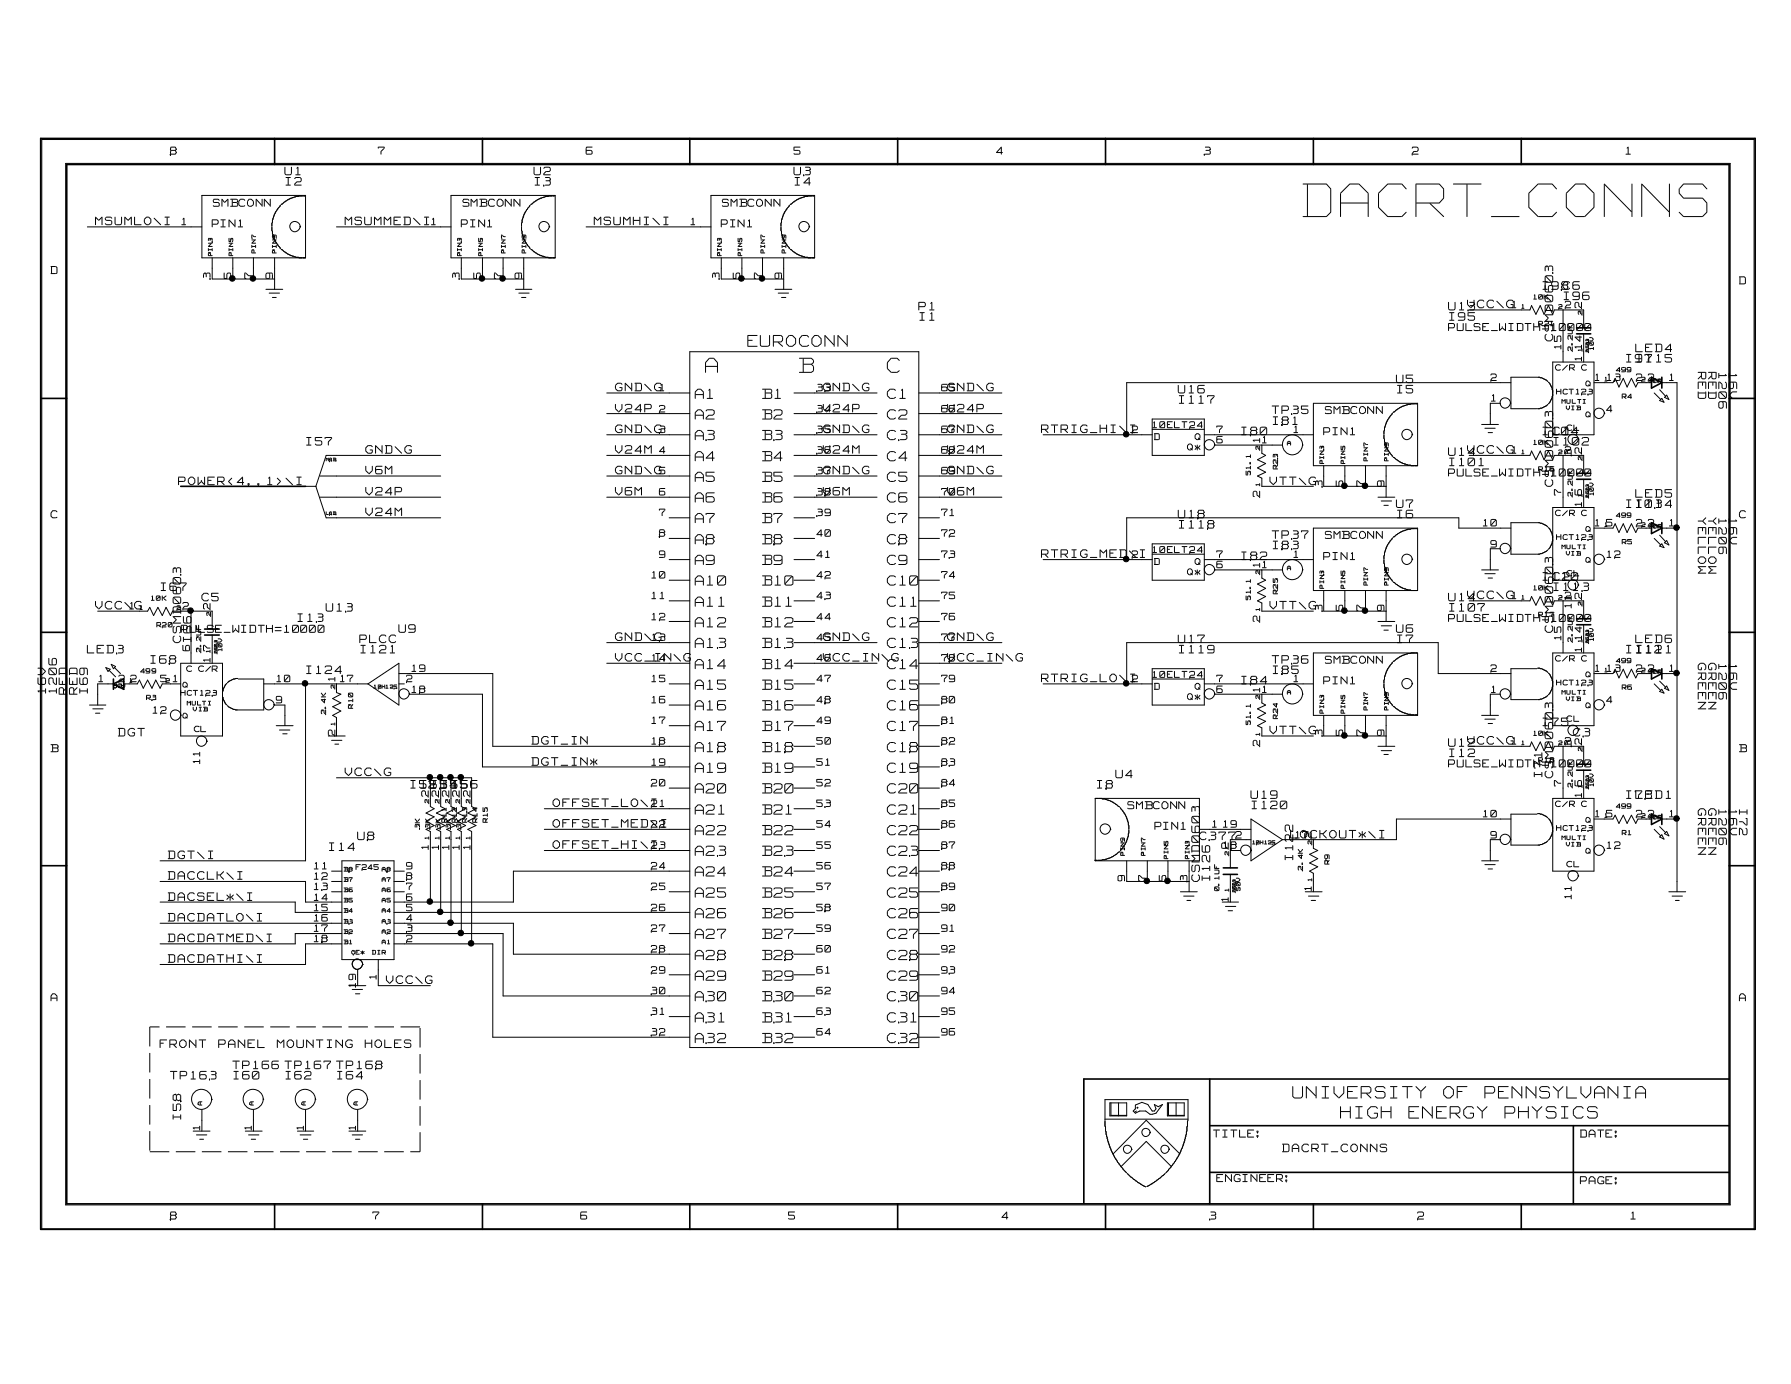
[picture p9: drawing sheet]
<svg xmlns="http://www.w3.org/2000/svg" width="279mm" height="216mm" viewBox="0 0 279 216" stroke-linecap="round" stroke-linejoin="round" font-family="sans-serif">
<defs><g id="words">
<text font-size="10.1" fill="#fff" x="203.3" y="34.7">DACRT_CONNS</text>
<g font-size="4.4" fill="#fff">
<text x="110.1" y="58.4">A</text>
<text x="124.7" y="58.4">B</text>
<text x="138.4" y="58.4">C</text>
</g>
<g font-size="3.6" fill="#fff">
<text x="201.7" y="171.6">UNIVERSITY</text>
<text x="225" y="171.6">OF PENNSYLVANIA</text>
<text x="209.1" y="174.8">HIGH</text>
<text x="219.7" y="174.8">ENERGY</text>
<text x="234.5" y="174.8">PHYSICS</text>
</g>
<text font-size="3.4" fill="#fff" x="116.7" y="54.4">EUROCONN</text>
<g font-size="2.9" fill="#fff">
<text x="108.5" y="62.4">A1</text>
<text x="108.5" y="65.6">A2</text>
<text x="119" y="62.4">B1</text>
<text x="119" y="65.6">B2</text>
<text x="138.4" y="62.4">C1</text>
<text x="138.4" y="65.6">C2</text>
<text x="108.5" y="68.8">A3</text>
<text x="119" y="68.8">B3</text>
<text x="138.4" y="68.8">C3</text>
<text x="108.5" y="72.1">A4</text>
<text x="108.5" y="75.4">A5</text>
<text x="119" y="72.1">B4</text>
<text x="119" y="75.4">B5</text>
<text x="138.4" y="75.4">C5</text>
<text x="138.4" y="72.1">C4</text>
<text x="108.5" y="78.6">A6</text>
<text x="108.5" y="81.8">A7</text>
<text x="119" y="78.6">B6</text>
<text x="119" y="81.8">B7</text>
<text x="138.4" y="78.6">C6</text>
<text x="138.4" y="81.8">C7</text>
<text x="108.5" y="85.1">A8</text>
<text x="108.5" y="88.3">A9</text>
<text x="119" y="85.1">B8</text>
<text x="119" y="88.3">B9</text>
<text x="138.4" y="88.3">C9</text>
<text x="138.4" y="85.1">C8</text>
<text x="108.5" y="91.5">A10</text>
<text x="108.5" y="94.8">A11</text>
<text x="119" y="91.5">B10</text>
<text x="119" y="94.8">B11</text>
<text x="138.4" y="94.8">C11</text>
<text x="138.4" y="91.5">C10</text>
<text x="108.5" y="98">A12</text>
<text x="108.5" y="101.3">A13</text>
<text x="119" y="101.3">B13</text>
<text x="119" y="98">B12</text>
<text x="138.4" y="101.3">C13</text>
<text x="138.4" y="98">C12</text>
<text x="108.5" y="104.6">A14</text>
<text x="108.5" y="107.8">A15</text>
<text x="119" y="104.6">B14</text>
<text x="119" y="107.8">B15</text>
<text x="138.4" y="107.8">C15</text>
<text x="138.4" y="104.6">C14</text>
<text x="108.5" y="111">A16</text>
<text x="119" y="111">B16</text>
<text x="138.4" y="111">C16</text>
<text x="108.5" y="114.2">A17</text>
<text x="108.5" y="117.5">A18</text>
<text x="119" y="117.5">B18</text>
<text x="119" y="114.2">B17</text>
<text x="138.4" y="114.2">C17</text>
<text x="138.4" y="117.5">C18</text>
<text x="108.5" y="120.7">A19</text>
<text x="108.5" y="124">A20</text>
<text x="119" y="120.7">B19</text>
<text x="119" y="124">B20</text>
<text x="138.4" y="124">C20</text>
<text x="138.4" y="120.7">C19</text>
<text x="108.5" y="127.3">A21</text>
<text x="108.5" y="130.5">A22</text>
<text x="119" y="127.3">B21</text>
<text x="119" y="130.5">B22</text>
<text x="138.4" y="127.3">C21</text>
<text x="138.4" y="130.5">C22</text>
<text x="108.5" y="133.7">A23</text>
<text x="108.5" y="136.9">A24</text>
<text x="119" y="133.7">B23</text>
<text x="119" y="136.9">B24</text>
<text x="138.4" y="136.9">C24</text>
<text x="138.4" y="133.7">C23</text>
<text x="108.5" y="140.2">A25</text>
<text x="108.5" y="143.4">A26</text>
<text x="119" y="140.2">B25</text>
<text x="119" y="143.4">B26</text>
<text x="138.4" y="143.4">C26</text>
<text x="138.4" y="140.2">C25</text>
<text x="108.5" y="146.6">A27</text>
<text x="108.5" y="149.9">A28</text>
<text x="119" y="146.6">B27</text>
<text x="119" y="149.9">B28</text>
<text x="138.4" y="150">C28</text>
<text x="138.4" y="146.6">C27</text>
<text x="108.5" y="153.2">A29</text>
<text x="119" y="153.2">B29</text>
<text x="138.4" y="153.2">C29</text>
<text x="108.5" y="156.4">A30</text>
<text x="108.5" y="159.7">A31</text>
<text x="119" y="156.4">B30</text>
<text x="119" y="159.7">B31</text>
<text x="138.4" y="159.7">C31</text>
<text x="138.4" y="156.4">C30</text>
<text x="108.5" y="162.9">A32</text>
<text x="119" y="162.9">B32</text>
<text x="138.4" y="162.9">C32</text>
</g>
<g font-size="2.5" fill="#fff">
<text x="242.3" y="53.2" transform="rotate(-90 242.3 53.2)">CSMD0603</text>
<text x="242.3" y="75.9" transform="rotate(-90 242.3 75.9)">CSMD0603</text>
<text x="28.3" y="100.3" transform="rotate(-90 28.3 100.3)">CSMD0603</text>
<text x="242.3" y="98.6" transform="rotate(-90 242.3 98.6)">CSMD0603</text>
<text x="242.3" y="121.3" transform="rotate(-90 242.3 121.3)">CSMD0603</text>
<text x="187.2" y="137.5" transform="rotate(-90 187.2 137.5)">CSMD0603</text>
</g>
<g font-size="2.4" fill="#fff">
<text x="44.4" y="27.5">U1</text>
<text x="44.6" y="29.1">I2</text>
<text x="83.3" y="27.5">U2</text>
<text x="83.5" y="29.1">I3</text>
<text x="123.9" y="27.5">U3</text>
<text x="124" y="29.1">I4</text>
<text x="14.9" y="35.3">MSUMLO\I</text>
<text x="53.8" y="35.3">MSUMMED\I</text>
<text x="92.7" y="35.3">MSUMHI\I</text>
<text x="240.7" y="45.4">I98C6</text>
<text x="244" y="47">I96</text>
<text x="143.3" y="48.6">P1</text>
<text x="143.5" y="50.2">I1</text>
<text x="226" y="48.6">U13VCC\G</text>
<text x="226.1" y="50.2">I95</text>
<text x="217.8" y="59.9">U5</text>
<text x="253.7" y="56.7">I97</text>
<text x="255.2" y="55.1">LED4</text>
<text x="255.4" y="56.7">I115</text>
<text x="96" y="64.5">V24P</text>
<text x="96" y="61.2">GND\G</text>
<text x="128.4" y="61.2">GND\G</text>
<text x="128.4" y="64.5">V24P</text>
<text x="147.8" y="64.5">V24P</text>
<text x="147.8" y="61.2">GND\G</text>
<text x="183.8" y="61.6">U16</text>
<text x="184" y="63.2">I117</text>
<text x="198.5" y="64.8">TP35</text>
<text x="218" y="61.6">I5</text>
<text x="47.8" y="69.7">I57</text>
<text x="57.1" y="71">GND\G</text>
<text x="96" y="71">V24M</text>
<text x="96" y="67.7">GND\G</text>
<text x="128.4" y="71">V24M</text>
<text x="128.4" y="67.7">GND\G</text>
<text x="147.8" y="71">V24M</text>
<text x="147.8" y="67.7">GND\G</text>
<text x="162.5" y="67.7">RTRIG_HI\I</text>
<text x="193.7" y="68.1">I80</text>
<text x="198.6" y="66.5">I81</text>
<text x="226" y="71.3">U14VCC\G</text>
<text x="240.7" y="68.1">I104</text>
<text x="242.2" y="68.1">C1</text>
<text x="242.4" y="69.7">I102</text>
<text x="27.9" y="75.9">POWER&lt;4..1&gt;\I</text>
<text x="57.1" y="74.2">V6M</text>
<text x="57.1" y="77.5">V24P</text>
<text x="96" y="77.5">V6M</text>
<text x="96" y="74.2">GND\G</text>
<text x="128.4" y="74.2">GND\G</text>
<text x="128.4" y="77.5">V6M</text>
<text x="147.8" y="77.5">V6M</text>
<text x="147.8" y="74.2">GND\G</text>
<text x="198.1" y="75.9">VTT\G</text>
<text x="226.1" y="72.9">I101</text>
<text x="255.2" y="77.8">LED5</text>
<text x="57.1" y="80.7">V24M</text>
<text x="183.8" y="81">U18</text>
<text x="184" y="82.6">I118</text>
<text x="217.8" y="79.4">U7</text>
<text x="218" y="81">I6</text>
<text x="253.7" y="79.4">I103</text>
<text x="255.4" y="79.4">I114</text>
<text x="162.5" y="87.2">RTRIG_MED\I</text>
<text x="193.7" y="87.6">I82</text>
<text x="198.5" y="84.2">TP37</text>
<text x="198.6" y="85.9">I83</text>
<text x="14.9" y="95.3">VCC\G</text>
<text x="25.1" y="92.4">I67</text>
<text x="31.5" y="94">C5</text>
<text x="50.9" y="95.6">U13</text>
<text x="198.1" y="95.3">VTT\G</text>
<text x="226" y="94">U14VCC\G</text>
<text x="226.1" y="95.6">I107</text>
<text x="240.7" y="90.8">I110</text>
<text x="242.2" y="90.8">C2</text>
<text x="242.4" y="92.4">I113</text>
<text x="46.5" y="97.2">I13</text>
<text x="56.1" y="100.5">PLCC</text>
<text x="62.2" y="98.9">U9</text>
<text x="96" y="100.2">GND\G</text>
<text x="128.4" y="100.2">GND\G</text>
<text x="147.8" y="100.2">GND\G</text>
<text x="183.8" y="100.5">U17</text>
<text x="217.8" y="98.9">U6</text>
<text x="218" y="100.5">I7</text>
<text x="255.2" y="100.5">LED6</text>
<text x="13.6" y="102.1">LED3</text>
<text x="23.5" y="103.7">I68</text>
<text x="47.8" y="105.3">I124</text>
<text x="56.3" y="102.1">I121</text>
<text x="96" y="103.4">VCC_IN\G</text>
<text x="128.4" y="103.4">VCC_IN\G</text>
<text x="147.8" y="103.4">VCC_IN\G</text>
<text x="162.5" y="106.6">RTRIG_LO\I</text>
<text x="184" y="102.1">I119</text>
<text x="193.7" y="106.9">I84</text>
<text x="198.5" y="103.7">TP36</text>
<text x="198.6" y="105.3">I85</text>
<text x="253.7" y="102.1">I112</text>
<text x="255.4" y="102.1">I111</text>
<text x="240.7" y="113.5">I75</text>
<text x="18.5" y="115.1">DGT</text>
<text x="83" y="116.3">DGT_IN</text>
<text x="83" y="119.6">DGT_IN*</text>
<text x="198.1" y="114.7">VTT\G</text>
<text x="226" y="116.7">U12VCC\G</text>
<text x="226.1" y="118.3">I12</text>
<text x="245.4" y="115.1">C3</text>
<text x="53.8" y="121.2">VCC\G</text>
<text x="64.1" y="123.2">I52</text>
<text x="65.7" y="123.2">I53I55</text>
<text x="67.3" y="123.2">I54I56</text>
<text x="171.2" y="123.2">I8</text>
<text x="174.1" y="121.6">U4</text>
<text x="195.2" y="124.8">U19</text>
<text x="253.7" y="124.8">I73</text>
<text x="255.2" y="124.8">LED1</text>
<text x="55.8" y="131.2">U8</text>
<text x="86.3" y="129.3">OFFSET_MED\I</text>
<text x="86.3" y="126.1">OFFSET_LO\I</text>
<text x="187.1" y="131.2">C377</text>
<text x="195.3" y="126.4">I120</text>
<text x="201.3" y="131">LOCKOUT*\I</text>
<text x="26.2" y="134.2">DGT\I</text>
<text x="26.2" y="137.4">DACCLK\I</text>
<text x="51.4" y="132.9">I14</text>
<text x="86.3" y="132.6">OFFSET_HI\I</text>
<text x="26.2" y="140.7">DACSEL*\I</text>
<text x="26.2" y="143.9">DACDATLO\I</text>
<text x="26.2" y="147.2">DACDATMED\I</text>
<text x="26.2" y="150.4">DACDATHI\I</text>
<text x="60.3" y="153.7">VCC\G</text>
<text x="25" y="163.7">FRONT PANEL MOUNTING HOLES</text>
<text x="36.3" y="167">TP166</text>
<text x="44.4" y="167">TP167</text>
<text x="52.5" y="167">TP168</text>
<text x="26.6" y="168.6">TP163</text>
<text x="36.5" y="168.6">I60</text>
<text x="44.6" y="168.6">I62</text>
<text x="52.7" y="168.6">I64</text>
<text x="200.1" y="179.9">DACRT_CONNS</text>
</g>
<g font-size="2.3" fill="#fff">
<text x="265.1" y="58.1" transform="rotate(90 265.1 58.1)">RED</text>
<text x="266.7" y="58.1" transform="rotate(90 266.7 58.1)">RED</text>
<text x="268.3" y="58.3" transform="rotate(90 268.3 58.3)">1206</text>
<text x="269.9" y="58.3" transform="rotate(90 269.9 58.3)">16V</text>
<text x="265.1" y="80.8" transform="rotate(90 265.1 80.8)">YELLOW</text>
<text x="266.7" y="80.8" transform="rotate(90 266.7 80.8)">YELLOW</text>
<text x="268.3" y="80.9" transform="rotate(90 268.3 80.9)">1206</text>
<text x="269.9" y="80.9" transform="rotate(90 269.9 80.9)">16V</text>
<text x="29.6" y="100.1" transform="rotate(-90 29.6 100.1)">I66</text>
<text x="265.1" y="103.5" transform="rotate(90 265.1 103.5)">GREEN</text>
<text x="266.7" y="103.5" transform="rotate(90 266.7 103.5)">GREEN</text>
<text x="268.3" y="103.6" transform="rotate(90 268.3 103.6)">1206</text>
<text x="269.9" y="103.6" transform="rotate(90 269.9 103.6)">16V</text>
<text x="6.9" y="108.1" transform="rotate(-90 6.9 108.1)">16V</text>
<text x="8.6" y="108.1" transform="rotate(-90 8.6 108.1)">1206</text>
<text x="10.2" y="108.3" transform="rotate(-90 10.2 108.3)">RED</text>
<text x="11.9" y="108.3" transform="rotate(-90 11.9 108.3)">RED</text>
<text x="13.5" y="108.1" transform="rotate(-90 13.5 108.1)">I69</text>
<text x="265.1" y="126.2" transform="rotate(90 265.1 126.2)">GREEN</text>
<text x="266.7" y="126.2" transform="rotate(90 266.7 126.2)">GREEN</text>
<text x="268.3" y="126.3" transform="rotate(90 268.3 126.3)">1206</text>
<text x="269.9" y="126.3" transform="rotate(90 269.9 126.3)">16V</text>
<text x="271.5" y="126.3" transform="rotate(90 271.5 126.3)">I72</text>
<text x="188.6" y="137.3" transform="rotate(-90 188.6 137.3)">I126</text>
<text x="201.5" y="134.1" transform="rotate(-90 201.5 134.1)">I122</text>
<text x="28" y="174.6" transform="rotate(-90 28 174.6)">I58</text>
</g>
<g font-size="2.2" fill="#fff">
<text x="26.6" y="24.2">8</text>
<text x="59" y="24.2">7</text>
<text x="91.4" y="24.2">6</text>
<text x="123.9" y="24.2">5</text>
<text x="155.4" y="24.2">4</text>
<text x="187.9" y="24.2">3</text>
<text x="220.3" y="24.2">2</text>
<text x="253.7" y="24.2">1</text>
<text x="33.1" y="35.6">PIN1</text>
<text x="33.3" y="32.3">SMBCONN</text>
<text x="72" y="35.6">PIN1</text>
<text x="72.2" y="32.3">SMBCONN</text>
<text x="112.5" y="35.6">PIN1</text>
<text x="112.7" y="32.3">SMBCONN</text>
<text x="8" y="42.8">D</text>
<text x="271.4" y="44.5">D</text>
<text x="226" y="51.7">PULSE_WIDTH=10000</text>
<text x="206.8" y="64.7">SMBCONN</text>
<text x="206.5" y="68">PIN1</text>
<text x="226" y="74.4">PULSE_WIDTH=10000</text>
<text x="8" y="80.9">C</text>
<text x="271.4" y="80.9">C</text>
<text x="206.5" y="87.5">PIN1</text>
<text x="206.8" y="84.2">SMBCONN</text>
<text x="28.3" y="98.8">PULSE_WIDTH=10000</text>
<text x="226" y="97.1">PULSE_WIDTH=10000</text>
<text x="206.5" y="106.9">PIN1</text>
<text x="206.8" y="103.6">SMBCONN</text>
<text x="8" y="117.4">B</text>
<text x="226" y="119.8">PULSE_WIDTH=10000</text>
<text x="271.4" y="117.4">B</text>
<text x="175.9" y="126.3">SMBCONN</text>
<text x="180.2" y="129.5">PIN1</text>
<text x="8" y="156.3">A</text>
<text x="271.4" y="156.3">A</text>
<text x="189.3" y="177.6">TITLE:</text>
<text x="246.5" y="177.6">DATE:</text>
<text x="189.8" y="184.5">ENGINEER:</text>
<text x="246.5" y="184.8">PAGE:</text>
<text x="26.6" y="190.3">8</text>
<text x="58.2" y="190.3">7</text>
<text x="90.6" y="190.3">6</text>
<text x="123" y="190.3">5</text>
<text x="156.3" y="190.3">4</text>
<text x="188.7" y="190.3">3</text>
<text x="221.1" y="190.3">2</text>
<text x="254.4" y="190.3">1</text>
</g>
<g font-size="2" fill="#fff">
<text x="28.4" y="35.2">1</text>
<text x="67.3" y="35.2">1</text>
<text x="107.8" y="35.2">1</text>
<text x="235.9" y="48.2">1</text>
<text x="244.2" y="48.2">2</text>
<text x="232.6" y="59.5">2</text>
<text x="248.8" y="59.5">1</text>
<text x="250.7" y="59.5">13</text>
<text x="255.3" y="59.5">2</text>
<text x="257.1" y="59.5">2</text>
<text x="260.4" y="59.5">1</text>
<text x="102.9" y="64.4">2</text>
<text x="103" y="61.1">1</text>
<text x="127.4" y="64.4">34</text>
<text x="127.4" y="61.1">33</text>
<text x="146.9" y="64.4">66</text>
<text x="146.9" y="61.1">65</text>
<text x="232.7" y="62.7">1</text>
<text x="250.6" y="64.4">4</text>
<text x="102.9" y="70.9">4</text>
<text x="102.9" y="67.7">3</text>
<text x="127.4" y="70.9">36</text>
<text x="127.4" y="67.7">35</text>
<text x="146.9" y="70.9">68</text>
<text x="146.9" y="67.7">67</text>
<text x="176.6" y="67.7">2</text>
<text x="189.8" y="69.3">6</text>
<text x="189.8" y="67.7">7</text>
<text x="196.9" y="69.3">1</text>
<text x="201.8" y="67.7">1</text>
<text x="235.9" y="70.9">1</text>
<text x="244.2" y="70.9">2</text>
<text x="102.9" y="77.4">6</text>
<text x="102.9" y="74.1">5</text>
<text x="127.4" y="77.4">38</text>
<text x="127.4" y="74.1">37</text>
<text x="146.9" y="77.4">70</text>
<text x="146.9" y="74.1">69</text>
<text x="102.9" y="83.8">8</text>
<text x="102.9" y="80.6">7</text>
<text x="127.4" y="83.8">40</text>
<text x="127.4" y="80.6">39</text>
<text x="146.9" y="83.8">72</text>
<text x="146.9" y="80.6">71</text>
<text x="231.4" y="82.2">10</text>
<text x="248.8" y="82.2">1</text>
<text x="250.6" y="82.2">5</text>
<text x="255.3" y="82.2">2</text>
<text x="257.1" y="82.2">2</text>
<text x="260.4" y="82.2">1</text>
<text x="102.9" y="87.1">9</text>
<text x="127.4" y="87.1">41</text>
<text x="146.9" y="87.1">73</text>
<text x="176.6" y="87.1">2</text>
<text x="189.8" y="88.7">6</text>
<text x="189.8" y="87.1">7</text>
<text x="196.9" y="88.7">1</text>
<text x="201.8" y="87.1">1</text>
<text x="232.6" y="85.5">9</text>
<text x="250.7" y="87.1">12</text>
<text x="20.2" y="95.2">1</text>
<text x="28.5" y="95.2">2</text>
<text x="101.7" y="93.6">11</text>
<text x="101.7" y="90.3">10</text>
<text x="127.4" y="93.6">43</text>
<text x="127.4" y="90.3">42</text>
<text x="146.9" y="93.6">75</text>
<text x="146.9" y="90.3">74</text>
<text x="235.9" y="93.6">1</text>
<text x="244.2" y="93.6">2</text>
<text x="101.7" y="100.1">13</text>
<text x="101.7" y="96.9">12</text>
<text x="127.4" y="100.1">45</text>
<text x="127.4" y="96.9">44</text>
<text x="146.9" y="100.1">77</text>
<text x="146.9" y="96.9">76</text>
<text x="15.4" y="106.5">1</text>
<text x="18.5" y="106.5">2</text>
<text x="20.4" y="106.5">2</text>
<text x="25.1" y="106.5">5</text>
<text x="27" y="106.5">1</text>
<text x="43.2" y="106.5">10</text>
<text x="53.1" y="106.5">17</text>
<text x="63.4" y="106.5">2</text>
<text x="64.3" y="104.9">19</text>
<text x="101.7" y="106.5">15</text>
<text x="101.7" y="103.3">14</text>
<text x="127.4" y="106.5">47</text>
<text x="127.4" y="103.3">46</text>
<text x="146.9" y="106.5">79</text>
<text x="146.9" y="103.3">78</text>
<text x="176.6" y="106.5">2</text>
<text x="189.8" y="106.5">7</text>
<text x="201.8" y="106.5">1</text>
<text x="232.6" y="104.9">2</text>
<text x="248.8" y="104.9">1</text>
<text x="250.7" y="104.9">13</text>
<text x="255.3" y="104.9">2</text>
<text x="257.1" y="104.9">2</text>
<text x="260.4" y="104.9">1</text>
<text x="23.9" y="111.4">12</text>
<text x="43.1" y="109.8">9</text>
<text x="64.3" y="108.2">18</text>
<text x="101.7" y="113">17</text>
<text x="101.7" y="109.8">16</text>
<text x="127.4" y="113">49</text>
<text x="127.4" y="109.8">48</text>
<text x="146.9" y="113">81</text>
<text x="146.9" y="109.8">80</text>
<text x="189.8" y="108.2">6</text>
<text x="196.9" y="108.2">1</text>
<text x="232.7" y="108.2">1</text>
<text x="250.6" y="109.8">4</text>
<text x="101.7" y="119.6">19</text>
<text x="101.7" y="116.3">18</text>
<text x="127.4" y="119.6">51</text>
<text x="127.4" y="116.3">50</text>
<text x="146.9" y="119.6">83</text>
<text x="146.9" y="116.3">82</text>
<text x="235.9" y="116.3">1</text>
<text x="244.2" y="116.3">2</text>
<text x="101.6" y="126">21</text>
<text x="101.6" y="122.8">20</text>
<text x="127.4" y="126">53</text>
<text x="127.4" y="122.8">52</text>
<text x="146.9" y="126">85</text>
<text x="146.9" y="122.8">84</text>
<text x="240.2" y="121.2" transform="rotate(-90 240.2 121.2)">I71</text>
<text x="101.6" y="129.2">22</text>
<text x="127.4" y="129.2">54</text>
<text x="146.9" y="129.2">86</text>
<text x="189.1" y="129.2">1</text>
<text x="190.8" y="129.2">19</text>
<text x="192.8" y="130.9">2</text>
<text x="202.1" y="130.9">17</text>
<text x="231.4" y="127.6">10</text>
<text x="232.6" y="130.9">9</text>
<text x="248.8" y="127.6">1</text>
<text x="250.6" y="127.6">5</text>
<text x="255.3" y="127.6">2</text>
<text x="257.1" y="127.6">2</text>
<text x="260.4" y="127.6">1</text>
<text x="49" y="135.7">11</text>
<text x="49" y="137.3">12</text>
<text x="63.4" y="135.7">9</text>
<text x="63.4" y="137.3">8</text>
<text x="101.6" y="135.7">24</text>
<text x="101.6" y="132.5">23</text>
<text x="127.4" y="135.7">56</text>
<text x="127.4" y="132.5">55</text>
<text x="146.9" y="135.7">88</text>
<text x="146.9" y="132.5">87</text>
<text x="190.8" y="132.5">18</text>
<text x="250.7" y="132.5">12</text>
<text x="49" y="138.9">13</text>
<text x="49" y="140.6">14</text>
<text x="49" y="142.2">15</text>
<text x="49" y="143.9">16</text>
<text x="63.4" y="138.9">7</text>
<text x="63.4" y="140.6">6</text>
<text x="63.4" y="142.2">5</text>
<text x="63.4" y="143.9">4</text>
<text x="101.6" y="142.2">26</text>
<text x="101.6" y="138.9">25</text>
<text x="127.4" y="142.2">58</text>
<text x="127.4" y="138.9">57</text>
<text x="146.9" y="142.2">90</text>
<text x="146.9" y="138.9">89</text>
<text x="49" y="145.5">17</text>
<text x="49" y="147.1">18</text>
<text x="63.4" y="145.5">3</text>
<text x="63.4" y="147.1">2</text>
<text x="101.6" y="148.7">28</text>
<text x="101.6" y="145.5">27</text>
<text x="127.4" y="148.7">60</text>
<text x="127.4" y="145.5">59</text>
<text x="146.9" y="148.7">92</text>
<text x="146.9" y="145.5">91</text>
<text x="101.6" y="155.2">30</text>
<text x="101.6" y="152">29</text>
<text x="127.4" y="155.2">62</text>
<text x="127.4" y="152">61</text>
<text x="146.9" y="155.2">94</text>
<text x="146.9" y="152">93</text>
<text x="101.6" y="161.6">32</text>
<text x="101.6" y="158.4">31</text>
<text x="127.4" y="161.6">64</text>
<text x="127.4" y="158.4">63</text>
<text x="146.9" y="161.6">96</text>
<text x="146.9" y="158.4">95</text>
</g>
<g font-size="1.9" fill="#fff">
<text x="179.8" y="66.9">10ELT24</text>
<text x="180.1" y="68.8">D</text>
<text x="185.2" y="70.4">Q*</text>
<text x="186.4" y="68.8">Q</text>
<text x="179.8" y="86.4">10ELT24</text>
<text x="180.1" y="88.2">D</text>
<text x="185.2" y="89.8">Q*</text>
<text x="186.4" y="88.2">Q</text>
<text x="179.8" y="105.8">10ELT24</text>
<text x="180.1" y="107.7">D</text>
<text x="186.4" y="107.7">Q</text>
<text x="185.2" y="109.3">Q*</text>
</g>
<g font-size="1.7" fill="#fff">
<text x="242.7" y="57.8">C/R</text>
<text x="246.7" y="57.8">C</text>
<text x="244.4" y="67.2">CL</text>
<text x="242.7" y="80.5">C/R</text>
<text x="246.7" y="80.5">C</text>
<text x="244.4" y="89.9">CL</text>
<text x="29.1" y="104.8">C</text>
<text x="31" y="104.8">C/R</text>
<text x="242.7" y="103.2">C/R</text>
<text x="246.7" y="103.2">C</text>
<text x="244.4" y="112.6">CL</text>
<text x="30.3" y="114.2">CL</text>
<text x="242.7" y="125.9">C/R</text>
<text x="246.7" y="125.9">C</text>
<text x="244.4" y="135.3">CL</text>
</g>
<g font-size="1.6" fill="#fff">
<text x="243.2" y="54.4" transform="rotate(-90 243.2 54.4)">15</text>
<text x="246.4" y="54.4" transform="rotate(-90 246.4 54.4)">14</text>
<text x="242.8" y="61.6">HCT123</text>
<text x="247.4" y="65.2">Q</text>
<text x="247.4" y="60.4">Q</text>
<text x="247.4" y="83.1">Q</text>
<text x="242.8" y="84.3">HCT123</text>
<text x="247.4" y="87.9">Q</text>
<text x="243.2" y="99.8" transform="rotate(-90 243.2 99.8)">15</text>
<text x="246.4" y="99.8" transform="rotate(-90 246.4 99.8)">14</text>
<text x="28.5" y="107.4">Q</text>
<text x="242.8" y="107">HCT123</text>
<text x="247.4" y="105.8">Q</text>
<text x="28.2" y="108.6">HCT123</text>
<text x="28.5" y="112.2">Q</text>
<text x="247.4" y="110.6">Q</text>
<text x="242.8" y="129.7">HCT123</text>
<text x="247.4" y="128.4">Q</text>
<text x="55.5" y="135.8">F245</text>
<text x="247.4" y="133.3">Q</text>
<text x="55.1" y="154" transform="rotate(-90 55.1 154)">19</text>
</g>
<g font-size="1.4" fill="#fff">
<text x="239.3" y="46.7">10K</text>
<text x="240" y="50.9">R21</text>
<text x="245.3" y="54.7" transform="rotate(-90 245.3 54.7)">2.2UF</text>
<text x="252.1" y="58.1">499</text>
<text x="253.1" y="62.2">R4</text>
<text x="239.3" y="69.4">10K</text>
<text x="195.1" y="74.1" transform="rotate(-90 195.1 74.1)">51.1</text>
<text x="240" y="73.6">R16</text>
<text x="245.3" y="77.4" transform="rotate(-90 245.3 77.4)">2.2UF</text>
<text x="252.1" y="80.8">499</text>
<text x="253.1" y="84.9">R5</text>
<text x="23.6" y="93.7">10K</text>
<text x="195.1" y="93.6" transform="rotate(-90 195.1 93.6)">51.1</text>
<text x="199.3" y="92.6" transform="rotate(-90 199.3 92.6)">R25</text>
<text x="239.3" y="92.1">10K</text>
<text x="24.5" y="97.9">R20</text>
<text x="31.3" y="101.7" transform="rotate(-90 31.3 101.7)">2.2UF</text>
<text x="240" y="96.3">R17</text>
<text x="245.3" y="100.1" transform="rotate(-90 245.3 100.1)">2.2UF</text>
<text x="21.9" y="105.1">499</text>
<text x="252.1" y="103.5">499</text>
<text x="253.1" y="107.6">R6</text>
<text x="22.9" y="109.2">R3</text>
<text x="50.8" y="111.3" transform="rotate(-90 50.8 111.3)">2.4K</text>
<text x="55" y="110.5" transform="rotate(-90 55 110.5)">R10</text>
<text x="195.1" y="113" transform="rotate(-90 195.1 113)">51.1</text>
<text x="199.3" y="112.1" transform="rotate(-90 199.3 112.1)">R24</text>
<text x="239.3" y="114.8">10K</text>
<text x="240" y="119">R18</text>
<text x="245.3" y="122.8" transform="rotate(-90 245.3 122.8)">2.2UF</text>
<text x="252.1" y="126.2">499</text>
<text x="253.1" y="130.3">R1</text>
<text x="203.2" y="135.7" transform="rotate(-90 203.2 135.7)">2.4K</text>
<text x="190.2" y="138.9" transform="rotate(-90 190.2 138.9)">0.1UF</text>
</g>
<g font-size="1.3" fill="#fff">
<text x="32.2" y="43.4" transform="rotate(-90 32.2 43.4)">3</text>
<text x="35.4" y="43.4" transform="rotate(-90 35.4 43.4)">5</text>
<text x="38.6" y="43.4" transform="rotate(-90 38.6 43.4)">7</text>
<text x="41.9" y="43.4" transform="rotate(-90 41.9 43.4)">9</text>
<text x="71" y="43.4" transform="rotate(-90 71 43.4)">3</text>
<text x="74.3" y="43.4" transform="rotate(-90 74.3 43.4)">5</text>
<text x="77.6" y="43.4" transform="rotate(-90 77.6 43.4)">7</text>
<text x="80.8" y="43.4" transform="rotate(-90 80.8 43.4)">9</text>
<text x="111.6" y="43.4" transform="rotate(-90 111.6 43.4)">3</text>
<text x="114.8" y="43.4" transform="rotate(-90 114.8 43.4)">5</text>
<text x="118.1" y="43.4" transform="rotate(-90 118.1 43.4)">7</text>
<text x="121.3" y="43.4" transform="rotate(-90 121.3 43.4)">9</text>
<text x="246.1" y="48" transform="rotate(-90 246.1 48)">2</text>
<text x="244.5" y="71" transform="rotate(-90 244.5 71)">3</text>
<text x="246.1" y="70.7" transform="rotate(-90 246.1 70.7)">2</text>
<text x="195.9" y="77.5" transform="rotate(-90 195.9 77.5)">2</text>
<text x="205.7" y="75.9" transform="rotate(-90 205.7 75.9)">3</text>
<text x="208.9" y="75.9" transform="rotate(-90 208.9 75.9)">5</text>
<text x="212.1" y="75.9" transform="rotate(-90 212.1 75.9)">7</text>
<text x="215.3" y="75.9" transform="rotate(-90 215.3 75.9)">9</text>
<text x="242.9" y="77.2" transform="rotate(-90 242.9 77.2)">7</text>
<text x="246.1" y="77.2" transform="rotate(-90 246.1 77.2)">6</text>
<text x="32.2" y="95" transform="rotate(-90 32.2 95)">2</text>
<text x="205.7" y="95.3" transform="rotate(-90 205.7 95.3)">3</text>
<text x="208.9" y="95.3" transform="rotate(-90 208.9 95.3)">5</text>
<text x="212.1" y="95.3" transform="rotate(-90 212.1 95.3)">7</text>
<text x="215.3" y="95.3" transform="rotate(-90 215.3 95.3)">9</text>
<text x="244.5" y="94.8" transform="rotate(-90 244.5 94.8)">11</text>
<text x="246.1" y="93.4" transform="rotate(-90 246.1 93.4)">2</text>
<text x="29" y="101.5" transform="rotate(-90 29 101.5)">6</text>
<text x="32.2" y="101.5" transform="rotate(-90 32.2 101.5)">7</text>
<text x="195.9" y="96.9" transform="rotate(-90 195.9 96.9)">2</text>
<text x="19" y="106.6" transform="rotate(180 19 106.6)">CA</text>
<text x="19.5" y="106.6" transform="rotate(180 19.5 106.6)">AN</text>
<text x="30.6" y="119.1" transform="rotate(-90 30.6 119.1)">11</text>
<text x="51.6" y="114.7" transform="rotate(-90 51.6 114.7)">2</text>
<text x="195.9" y="116.3" transform="rotate(-90 195.9 116.3)">2</text>
<text x="205.7" y="114.7" transform="rotate(-90 205.7 114.7)">3</text>
<text x="208.9" y="114.7" transform="rotate(-90 208.9 114.7)">5</text>
<text x="212.1" y="114.7" transform="rotate(-90 212.1 114.7)">7</text>
<text x="215.3" y="114.7" transform="rotate(-90 215.3 114.7)">9</text>
<text x="244.5" y="116.3" transform="rotate(-90 244.5 116.3)">3</text>
<text x="246.1" y="116.1" transform="rotate(-90 246.1 116.1)">2</text>
<text x="66.2" y="124.2" transform="rotate(-90 66.2 124.2)">2</text>
<text x="67.8" y="124.2" transform="rotate(-90 67.8 124.2)">2</text>
<text x="69.4" y="124.2" transform="rotate(-90 69.4 124.2)">2</text>
<text x="71" y="124.2" transform="rotate(-90 71 124.2)">2</text>
<text x="72.7" y="124.2" transform="rotate(-90 72.7 124.2)">2</text>
<text x="242.9" y="122.6" transform="rotate(-90 242.9 122.6)">7</text>
<text x="246.1" y="122.6" transform="rotate(-90 246.1 122.6)">6</text>
<text x="204" y="130.7" transform="rotate(-90 204 130.7)">2</text>
<text x="174.8" y="137.4" transform="rotate(-90 174.8 137.4)">9</text>
<text x="178.1" y="137.4" transform="rotate(-90 178.1 137.4)">7</text>
<text x="181.3" y="137.4" transform="rotate(-90 181.3 137.4)">5</text>
<text x="184.6" y="137.4" transform="rotate(-90 184.6 137.4)">3</text>
<text x="191" y="132.3" transform="rotate(-90 191 132.3)">2</text>
<text x="244.5" y="140.2" transform="rotate(-90 244.5 140.2)">11</text>
</g>
<g font-size="1.2" fill="#fff">
<text x="243.7" y="63">MULTI</text>
<text x="244.3" y="64">VIB</text>
<text x="200.8" y="69.5">A</text>
<text x="200.8" y="89">A</text>
<text x="243.7" y="85.7">MULTI</text>
<text x="244.3" y="86.7">VIB</text>
<text x="29.2" y="110.1">MULTI</text>
<text x="30.1" y="111">VIB</text>
<text x="200.8" y="108.4">A</text>
<text x="243.7" y="108.4">MULTI</text>
<text x="244.3" y="109.4">VIB</text>
<text x="243.7" y="131.1">MULTI</text>
<text x="244.3" y="132.1">VIB</text>
</g>
<g font-size="1.1" fill="#fff">
<text x="33.1" y="39.9" transform="rotate(-90 33.1 39.9)">PIN3</text>
<text x="36.3" y="39.9" transform="rotate(-90 36.3 39.9)">PIN5</text>
<text x="39.9" y="39.5" transform="rotate(-90 39.9 39.5)">PIN7</text>
<text x="43.1" y="39.5" transform="rotate(-90 43.1 39.5)">PIN9</text>
<text x="72" y="39.9" transform="rotate(-90 72 39.9)">PIN3</text>
<text x="75.3" y="39.9" transform="rotate(-90 75.3 39.9)">PIN5</text>
<text x="78.8" y="39.5" transform="rotate(-90 78.8 39.5)">PIN7</text>
<text x="82" y="39.5" transform="rotate(-90 82 39.5)">PIN9</text>
<text x="112.5" y="39.9" transform="rotate(-90 112.5 39.9)">PIN3</text>
<text x="115.7" y="39.9" transform="rotate(-90 115.7 39.9)">PIN5</text>
<text x="119.3" y="39.5" transform="rotate(-90 119.3 39.5)">PIN7</text>
<text x="122.6" y="39.5" transform="rotate(-90 122.6 39.5)">PIN9</text>
<text x="237.4" y="48.1">1</text>
<text x="243.2" y="48.1">2</text>
<text x="248.6" y="54.5" transform="rotate(-90 248.6 54.5)">10V</text>
<text x="250.4" y="59.4">1</text>
<text x="256.1" y="59.4">2</text>
<text x="257.4" y="59.7">AN</text>
<text x="257.9" y="59.7">CA</text>
<text x="213.4" y="71.9" transform="rotate(-90 213.4 71.9)">PIN7</text>
<text x="216.6" y="71.9" transform="rotate(-90 216.6 71.9)">PIN9</text>
<text x="237.4" y="70.8">1</text>
<text x="243.2" y="70.8">2</text>
<text x="199.1" y="73.2" transform="rotate(-90 199.1 73.2)">R23</text>
<text x="206.5" y="72.3" transform="rotate(-90 206.5 72.3)">PIN3</text>
<text x="209.8" y="72.3" transform="rotate(-90 209.8 72.3)">PIN5</text>
<text x="248.6" y="77.2" transform="rotate(-90 248.6 77.2)">10V</text>
<text x="250.4" y="82.1">1</text>
<text x="256.1" y="82.1">2</text>
<text x="257.4" y="82.4">AN</text>
<text x="257.9" y="82.4">CA</text>
<text x="21.8" y="95.1">1</text>
<text x="27.6" y="95.1">2</text>
<text x="206.5" y="91.8" transform="rotate(-90 206.5 91.8)">PIN3</text>
<text x="209.8" y="91.8" transform="rotate(-90 209.8 91.8)">PIN5</text>
<text x="213.4" y="91.3" transform="rotate(-90 213.4 91.3)">PIN7</text>
<text x="216.6" y="91.3" transform="rotate(-90 216.6 91.3)">PIN9</text>
<text x="237.4" y="93.5">1</text>
<text x="243.2" y="93.5">2</text>
<text x="34.6" y="101.5" transform="rotate(-90 34.6 101.5)">10V</text>
<text x="248.6" y="99.9" transform="rotate(-90 248.6 99.9)">10V</text>
<text x="20.2" y="106.4">1</text>
<text x="25.9" y="106.4">2</text>
<text x="250.4" y="104.8">1</text>
<text x="256.1" y="104.8">2</text>
<text x="257.4" y="105.1">AN</text>
<text x="257.9" y="105.1">CA</text>
<text x="206.5" y="111.3" transform="rotate(-90 206.5 111.3)">PIN3</text>
<text x="209.8" y="111.3" transform="rotate(-90 209.8 111.3)">PIN5</text>
<text x="213.4" y="110.7" transform="rotate(-90 213.4 110.7)">PIN7</text>
<text x="216.6" y="110.7" transform="rotate(-90 216.6 110.7)">PIN9</text>
<text x="237.4" y="116.2">1</text>
<text x="243.2" y="116.2">2</text>
<text x="248.6" y="122.6" transform="rotate(-90 248.6 122.6)">10V</text>
<text x="65.3" y="129.2" transform="rotate(-90 65.3 129.2)">3K</text>
<text x="66.9" y="129.2" transform="rotate(-90 66.9 129.2)">3K</text>
<text x="68.5" y="129.2" transform="rotate(-90 68.5 129.2)">3K</text>
<text x="69.4" y="128.3" transform="rotate(-90 69.4 128.3)">R11</text>
<text x="70.1" y="129.2" transform="rotate(-90 70.1 129.2)">3K</text>
<text x="71" y="128.3" transform="rotate(-90 71 128.3)">R12</text>
<text x="71.7" y="129.2" transform="rotate(-90 71.7 129.2)">3K</text>
<text x="72.6" y="128.3" transform="rotate(-90 72.6 128.3)">R13</text>
<text x="74.3" y="128.3" transform="rotate(-90 74.3 128.3)">R14</text>
<text x="75.9" y="128.3" transform="rotate(-90 75.9 128.3)">R15</text>
<text x="250.4" y="127.5">1</text>
<text x="256.1" y="127.5">2</text>
<text x="257.4" y="127.8">AN</text>
<text x="257.9" y="127.8">CA</text>
<text x="53.7" y="137.5">B7</text>
<text x="53.7" y="135.9">B8</text>
<text x="59.6" y="135.9">A8</text>
<text x="59.6" y="137.5">A7</text>
<text x="175.4" y="133.4" transform="rotate(-90 175.4 133.4)">PIN9</text>
<text x="178.6" y="133.4" transform="rotate(-90 178.6 133.4)">PIN7</text>
<text x="182.2" y="133.9" transform="rotate(-90 182.2 133.9)">PIN5</text>
<text x="185.5" y="133.9" transform="rotate(-90 185.5 133.9)">PIN3</text>
<text x="207.2" y="134.8" transform="rotate(-90 207.2 134.8)">R9</text>
<text x="53.7" y="142.3">B4</text>
<text x="53.7" y="139.1">B6</text>
<text x="53.7" y="140.7">B5</text>
<text x="59.6" y="139.1">A6</text>
<text x="59.6" y="140.7">A5</text>
<text x="59.6" y="142.3">A4</text>
<text x="193.5" y="138.9" transform="rotate(-90 193.5 138.9)">50V</text>
<text x="53.7" y="147.2">B1</text>
<text x="53.7" y="144">B3</text>
<text x="53.7" y="145.6">B2</text>
<text x="54.9" y="148.8">OE*</text>
<text x="58.1" y="148.8">DIR</text>
<text x="59.6" y="144">A3</text>
<text x="59.6" y="145.6">A2</text>
<text x="59.6" y="147.2">A1</text>
</g>
<g font-size="1" fill="#fff">
<text x="58.3" y="107.4">10H125</text>
<text x="195.4" y="131.7">10H125</text>
</g>
<g font-size=".9" fill="#fff">
<text x="50.9" y="71.9">MSB</text>
<text x="50.9" y="80.3">LSB</text>
</g>
<g font-size=".7" fill="#fff">
<text x="246.5" y="49" transform="rotate(-90 246.5 49)">2</text>
<text x="245.7" y="56.3" transform="rotate(-90 245.7 56.3)">1</text>
<text x="247.7" y="54.9" transform="rotate(-90 247.7 54.9)">0603</text>
<text x="195.5" y="69" transform="rotate(-90 195.5 69)">1</text>
<text x="196.2" y="70.1" transform="rotate(-90 196.2 70.1)">2</text>
<text x="246.5" y="71.7" transform="rotate(-90 246.5 71.7)">2</text>
<text x="247.7" y="77.6" transform="rotate(-90 247.7 77.6)">0603</text>
<text x="245.7" y="79" transform="rotate(-90 245.7 79)">1</text>
<text x="195.5" y="88.5" transform="rotate(-90 195.5 88.5)">1</text>
<text x="196.2" y="89.5" transform="rotate(-90 196.2 89.5)">2</text>
<text x="246.5" y="94.4" transform="rotate(-90 246.5 94.4)">2</text>
<text x="32.5" y="96" transform="rotate(-90 32.5 96)">2</text>
<text x="33.8" y="101.9" transform="rotate(-90 33.8 101.9)">0603</text>
<text x="245.7" y="101.7" transform="rotate(-90 245.7 101.7)">1</text>
<text x="247.7" y="100.3" transform="rotate(-90 247.7 100.3)">0603</text>
<text x="31.7" y="103.3" transform="rotate(-90 31.7 103.3)">1</text>
<text x="51.2" y="106.3" transform="rotate(-90 51.2 106.3)">1</text>
<text x="51.9" y="107.4" transform="rotate(-90 51.9 107.4)">2</text>
<text x="195.5" y="108" transform="rotate(-90 195.5 108)">1</text>
<text x="196.2" y="109" transform="rotate(-90 196.2 109)">2</text>
<text x="246.5" y="117.1" transform="rotate(-90 246.5 117.1)">2</text>
<text x="66.5" y="125.2" transform="rotate(-90 66.5 125.2)">2</text>
<text x="68.2" y="125.2" transform="rotate(-90 68.2 125.2)">2</text>
<text x="69.8" y="125.2" transform="rotate(-90 69.8 125.2)">2</text>
<text x="71.4" y="125.2" transform="rotate(-90 71.4 125.2)">2</text>
<text x="73" y="125.2" transform="rotate(-90 73 125.2)">2</text>
<text x="245.7" y="124.4" transform="rotate(-90 245.7 124.4)">1</text>
<text x="247.7" y="122.9" transform="rotate(-90 247.7 122.9)">0603</text>
<text x="204.3" y="131.7" transform="rotate(-90 204.3 131.7)">2</text>
<text x="65.8" y="132.5" transform="rotate(-90 65.8 132.5)">1</text>
<text x="67.4" y="132.5" transform="rotate(-90 67.4 132.5)">1</text>
<text x="69" y="132.5" transform="rotate(-90 69 132.5)">1</text>
<text x="70.6" y="132.5" transform="rotate(-90 70.6 132.5)">1</text>
<text x="72.3" y="132.5" transform="rotate(-90 72.3 132.5)">1</text>
<text x="191.3" y="133.4" transform="rotate(-90 191.3 133.4)">2</text>
<text x="190.6" y="140.6" transform="rotate(-90 190.6 140.6)">1</text>
<text x="192.6" y="139.1" transform="rotate(-90 192.6 139.1)">0603</text>
<text x="203.5" y="138.9" transform="rotate(-90 203.5 138.9)">1</text>
<text x="57.7" y="152.7" transform="rotate(-90 57.7 152.7)">1</text>
<text x="31.1" y="172.4" transform="rotate(-90 31.1 172.4)">A</text>
<text x="39.1" y="172.4" transform="rotate(-90 39.1 172.4)">A</text>
<text x="47.2" y="172.4" transform="rotate(-90 47.2 172.4)">A</text>
<text x="55.4" y="172.4" transform="rotate(-90 55.4 172.4)">A</text>
<text x="30.1" y="176.3" transform="rotate(-90 30.1 176.3)">1</text>
<text x="38.2" y="176.3" transform="rotate(-90 38.2 176.3)">1</text>
<text x="46.3" y="176.3" transform="rotate(-90 46.3 176.3)">1</text>
<text x="54.4" y="176.3" transform="rotate(-90 54.4 176.3)">1</text>
</g>
<g font-size=".4" fill="#fff">
<text x="246.2" y="54.8" transform="rotate(-90 246.2 54.8)">1</text>
<text x="195.9" y="75.8" transform="rotate(-90 195.9 75.8)">1</text>
<text x="246.2" y="77.5" transform="rotate(-90 246.2 77.5)">1</text>
<text x="195.9" y="95.3" transform="rotate(-90 195.9 95.3)">1</text>
<text x="32.2" y="101.8" transform="rotate(-90 32.2 101.8)">1</text>
<text x="246.2" y="100.2" transform="rotate(-90 246.2 100.2)">1</text>
<text x="51.6" y="113.1" transform="rotate(-90 51.6 113.1)">1</text>
<text x="195.9" y="114.7" transform="rotate(-90 195.9 114.7)">1</text>
<text x="246.2" y="122.9" transform="rotate(-90 246.2 122.9)">1</text>
<text x="66.3" y="130.9" transform="rotate(-90 66.3 130.9)">1</text>
<text x="67.9" y="130.9" transform="rotate(-90 67.9 130.9)">1</text>
<text x="69.5" y="130.9" transform="rotate(-90 69.5 130.9)">1</text>
<text x="71.1" y="130.9" transform="rotate(-90 71.1 130.9)">1</text>
<text x="72.7" y="130.9" transform="rotate(-90 72.7 130.9)">1</text>
<text x="204" y="137.4" transform="rotate(-90 204 137.4)">1</text>
<text x="191.1" y="139" transform="rotate(-90 191.1 139)">1</text>
</g>
</g></defs>
<path d="M23.4 160.2v19.5M23.4 179.7h42.1M65.5 160.2h-42.1M65.5 179.7v-19.5" fill="none" stroke="#000" stroke-width=".16" stroke-dasharray="3 1" stroke-linecap="butt"/>
<g fill="none" stroke="#000" stroke-width=".25">
<path d="M6.3 21.6h267.5v170.2h-267.5zM10.4 25.7h259.3v162.1h-259.3zM42.8 21.6v4.1M75.3 21.6v4.1M107.6 21.6v4.1M140 21.6v4.1M172.5 21.6v4.1M204.9 21.6v4.1M237.3 21.6v4.1M246 52.1h2.2M246 51.1h2.2M257.6 58.8l1.6 .9-1.6 .8z"/>
<path d="M259.2 58.8v1.7M6.3 62.2h4.1M28.2 75.9h19.5M246 74.8h2.2M246 73.8h2.2M269.7 62.2h4.1M6.3 98.6h4.1M31.9 99.1h2.3M31.9 98.1h2.3M246 97.5h2.2M246 96.5h2.2M257.6 81.5l1.6 .9-1.6 .8z"/>
<path d="M259.2 81.5v1.7M269.7 98.6h4.1M17.7 105.9v1.6M17.7 106.7l1.6-.8v1.6zM246 119.2h2.2M257.6 104.3l1.6 .8-1.6 .8zM259.2 104.3v1.6M6.3 135h4.1M190.8 136.4h2.2M190.8 135.4h2.2M246 120.1h2.2M257.6 127l1.6 .8-1.6 .8z"/>
<path d="M259.2 127v1.6M269.7 135h4.1M188.7 175.6h81M188.7 168.3v19.5M245.4 175.6v12.2M269.7 168.3h-100.6v19.3M42.8 187.8v4M75.3 187.8v4M107.6 187.8v4M140 187.8v4M172.5 187.8v4M188.7 182.9h81"/>
<path d="M204.9 187.8v4M237.3 187.8v4"/>
</g>
<g fill="none" stroke="#000" stroke-width=".16">
<path d="M6.5 21.8h267.1v169.9h-267.1zM10.2 25.5h259.7v162.5h-259.7zM13.6 35.4h17.9M14.9 34v1.1M14.9 33.9l.4 .4M15.9 34v1.1M15.9 33.9l-.5 .5M16.4 34v.1M16.4 34.2l.2 .2M16.4 34.9l.2 .2M16.6 33.9l-.1 .1M16.7 33.9h.5"/>
<path d="M16.7 35.1h.5M16.7 34.4h.5M17.3 33.9l.1 .1M17.3 34.4l.1 .1M17.4 34.6v.2M17.4 34.9l-.1 .2M17.9 33.9v.9M17.9 34.9l.2 .2M18.2 35.1h.5M19 33.9v.9M19 34.9l-.2 .2M19.5 33.9l.4 .4"/>
<path d="M19.5 34v1.1M20.5 34v1.1M20.5 33.9l-.5 .5M21 33.9v1.2M21.1 35.1h.9M22.5 34.7l.4 .4M22.5 34.3v.3M22.9 33.9l-.4 .3M22.9 33.9h.2M22.9 35.1h.2M23.2 33.9l.3 .3M23.5 34.3v.3"/>
<path d="M23.5 34.7l-.3 .4M24 34l1.1 1.1M25.7 33.9h.7M25.7 35.1h.7M26.1 34v1M26.6 24.1h.1M26.7 22.9l-.1 .4 .1 .8M26.8 24.1h.5M26.8 22.9h.5M26.8 23.5h.5M27.3 22.9l.2 .4-.2 .2 .2 .3-.2 .3M28.4 35.1h.6"/>
<path d="M28.7 34l-.2 .2M28.7 34.1v.9M31.5 30.5h16.2v9.7h-16.2zM32.5 37.3v.2M32.5 38.8v.3M32.5 39.5v.4M32.5 37.9h.6M32.6 39h.4M32.6 39.9h.5M32.6 37.2l-.1 .1M32.6 38.4h.5M32.6 39.4l-.1 .1"/>
<path d="M32.7 39.4h.1M32.7 37.2l.1 .1M32.8 37.3v.2M32.8 39.4v.1M32.8 37.2h.1M32.8 39.5v.3M32.9 37.2h.1M32.9 38l-.4 .4M33 37.2l.1 .1M33.1 37.7h.1M33.1 34.3h.7M33.1 34.4v1"/>
<path d="M33.1 37.3v.2M33.1 38.8v.3M33.2 35h.6M33.3 31.2v.1M33.3 31.4l.1 .2M33.3 32.1l.1 .1M33.4 31.1v.1M33.4 31.1h.5M33.4 32.2h.5M33.4 31.6h.5M33.9 34.3l.1 .2M34 34.8l-.1 .2"/>
<path d="M34 34.5v.2M34 31.1l.2 .1M34 31.6l.2 .2M34.2 31.8v.2M34.2 32.1l-.2 .1M34.5 35.4h.6M34.5 34.3h.6M34.6 31.1l.4 .4M34.6 31.2v1M34.8 34.4v.9M35.6 31.2v1M35.6 31.1l-.5 .5"/>
<path d="M35.7 37.9h.6M35.7 37.7h.3M35.7 34.4v1M35.7 37.2v.4M35.7 38.8v.3M35.7 39.5v.4M35.7 34.3l.9 .9M35.8 39h.4M35.8 39.9h.5M35.8 38.4h.5M35.8 39.4l-.1 .1M35.9 39.4h.1"/>
<path d="M36 31.1h.8M36 37.3v.3M36 39.4l.1 .1M36 32.2h.8M36.1 37.2l-.1 .1M36.1 39.5v.3M36.2 37.2h.1M36.2 38l-.5 .4M36.2 37.2l.1 .1M36.2 31.2v.9M36.3 37.6l-.1 .1M36.3 37.3v.2"/>
<path d="M36.3 38.8v.3M36.3 31.6h.5M36.7 34.3v1.1M36.9 31.6l.2 .2M36.9 31.1l.2 .1M37.1 31.3h.1M37.1 31.4l-.1 .1M37.1 31.8v.2M37.1 32.1l-.2 .1M37.2 35.4h.6M37.3 31.9l.2 .3M37.3 31.5v.3"/>
<path d="M37.5 34.3l-.2 .2M37.5 31.1l-.2 .3M37.5 34.4v.9M37.6 31.1h.3M37.6 32.2h.3M38 31.1l.2 .1M38.2 32.1l-.2 .1M38.6 31.9l.3 .3M38.6 31.5v.3M38.9 31.1l-.3 .3M38.9 31.1h.2M38.9 32.2h.2"/>
<path d="M39.2 31.1l.3 .3M39.3 36.7h.1M39.3 36.8v.3M39.3 38.3v.3M39.3 39.1v.4M39.3 37.2h.1M39.3 37.4h.6M39.4 39.5h.5M39.4 37.9h.5M39.4 38.4h.4M39.4 39h-.1M39.5 39h.1"/>
<path d="M39.5 36.8l.1 .1M39.5 31.5v.3M39.5 31.9l-.3 .3M39.6 39.1v.3M39.7 37.5l-.4 .4M39.7 36.9h.2M39.9 38.3v.3M40 31.1l.8 .9M40 31.2v1M40.9 31.1v1.1M41.2 31.1l.9 .9M41.2 31.2v1"/>
<path d="M42.2 31.1v1.1M42.4 35.4l.1 1.1 .4 1M42.5 36.8v.2M42.5 38.3v.3M42.5 39.1v.4M42.5 37.4h.6M42.5 37.1l.1 .1M42.6 39.5h.5M42.6 37.9h.5M42.6 38.4h.4M42.6 36.7l-.1 .1M42.6 39h-.1"/>
<path d="M42.7 37.2h.1M42.7 39h.1M42.7 36.7h.2M42.8 39h.1M42.8 36.8h.1M42.8 36.8v.2M42.8 39.1v.3M42.8 37.1v.1M42.9 37.5l.9 1.3M42.9 37.5l-.4 .4M43 36.7l.1 .1M43.1 36.8v.4"/>
<path d="M43.1 38.3v.3M43.8 32l-1 1.5-.3 .8-.1 1M43.9 38.9l.1 .1a4.4 4.4 0 0 0 2.1 1.1l.5 .1M44.4 27.1l.2 .2M44.4 26.1v.9M44.6 27.7h.7M44.6 28.9h.7M44.7 27.3h.5M45 27.8v1M45.5 27.1l-.2 .2M45.5 26.1v.9M46 28.8v.1"/>
<path d="M46.1 28.9h.9M46.1 27.7l-.1 .2M46.1 27.3h.7M46.2 27.7h.5M46.3 28.4l-.3 .3M46.4 28.4h.3M46.5 26.1l-.2 .2M46.5 26.2v1M46.8 35.3a.8 .8 0 0 1-1.1 .8 .8 .8 0 0 1-.3-1.3 .8 .8 0 0 1 1.3 .2l.2 .4M46.8 27.7l.2 .2M47 28.2l-.2 .2M47 27.9v.2"/>
<path d="M47.2 30.6l-1.1 .1-.7 .2-1.5 1M47.3 30.6h.3M52.5 35.4h17.9M53.8 34v1.1M53.8 33.9l.5 .4M54.9 34v1.1M54.9 33.9l-.5 .5M55.4 34.9l.1 .2M55.4 34v.1M55.4 34.2l.1 .2M55.5 33.9v.1M55.6 33.9h.5"/>
<path d="M55.6 35.1h.5M55.6 34.4h.5M56.2 33.9l.2 .1M56.2 34.4l.2 .1M56.4 34.6v.2M56.4 34.9l-.2 .2M56.9 34.9l.2 .2M56.9 33.9v.9M57.1 35.1h.6M57.9 33.9v.9M57.9 34.9l-.2 .2M58.4 33.9l.4 .4"/>
<path d="M58.4 34v1.1M59 22.9v.2M59.1 22.9h.8M59.4 23.7v.4M59.4 34v1.1M59.4 33.9l-.5 .5M59.9 23.2l-.5 .4M59.9 22.9v.2M59.9 34v1.1M59.9 33.9l.5 .4M61 34v1.1M61 33.9l-.5 .5"/>
<path d="M61.5 34v1.1M61.5 33.9h1M61.6 35.1h.9M61.6 34.4h.4M63 33.9h.8M63 35.1h.8M63.2 34v1M63.8 33.9l.2 .1M64 34.1v.7M64 34.9l-.2 .2M64.5 34l1 1.1M66.2 33.9h.7"/>
<path d="M66.2 35.1h.7M66.5 34v1M67.3 35.1h.6M67.6 34l-.1 .2M67.6 34.1v.9M70.4 30.5h16.2v9.7h-16.2zM71.4 37.9h.6M71.4 37.3v.2M71.4 38.8v.3M71.4 39.5v.4M71.5 39h.4M71.5 39.9h.5"/>
<path d="M71.5 38.4h.5M71.5 37.2l-.1 .1M71.5 39.4l-.1 .1M71.5 39.4h.1M71.5 37.2l.1 .1M71.6 37.3v.2M71.6 39.4l.1 .1M71.7 37.2h.1M71.7 39.5v.3M71.8 37.2h.1M71.8 38l-.4 .4M71.9 37.2l.1 .1"/>
<path d="M72 37.7h.1M72 34.3h.6M72 34.4v1M72 37.3v.2M72 38.8v.3M72 35h.6M72.2 31.2v.1M72.2 31.4l.1 .2M72.2 32.1l.1 .1M72.3 31.1v.1M72.4 31.1h.5M72.4 32.2h.5"/>
<path d="M72.4 31.6h.5M72.7 34.3l.2 .2M72.9 34.8l-.2 .2M72.9 34.5v.2M73 31.1l.2 .1M73 31.6l.2 .2M73.2 31.8v.2M73.2 32.1l-.2 .1M73.4 35.4h.7M73.4 34.3h.7M73.5 31.1l.3 .4M73.5 31.2v1"/>
<path d="M73.7 34.4v.9M74.4 31.2v1M74.4 31.1l-.5 .5M74.7 37.9h.6M74.7 37.7h.2M74.7 34.4v1M74.7 37.2v.4M74.7 38.8v.3M74.7 39.5v.4M74.7 34.3l.8 .9M74.8 39h.4M74.8 39.9h.5"/>
<path d="M74.8 38.4h.5M74.8 39.4l-.1 .1M74.8 39.4h.1M74.8 31.1h.9M74.8 32.2h.9M74.9 37.3v.3M74.9 39.4l.1 .1M75 37.2l-.1 .1M75 39.5v.3M75.1 37.2h.1M75.1 38l-.4 .4M75.1 31.2v.9"/>
<path d="M75.2 31.6h.5M75.2 37.2l.1 .1M75.3 37.6l-.1 .1M75.3 37.3v.2M75.3 38.8v.3M75.6 34.3v1.1M75.8 31.6l.1 .2M75.8 31.1l.1 .1M75.9 31.3h.1M75.9 31.4v.1M75.9 31.8v.2M75.9 32.1l-.1 .1"/>
<path d="M76 35.4h.7M76.2 31.9l.3 .3M76.2 31.5v.3M76.4 34.3l-.2 .2M76.4 34.4v.9M76.5 31.1l-.3 .3M76.5 31.1h.4M76.5 32.2h.4M77 31.1l.1 .1M77.1 32.1l-.1 .1M77.6 31.9l.2 .3M77.6 31.5v.3"/>
<path d="M77.8 31.1l-.2 .3M77.9 31.1h.2M77.9 32.2h.2M78.1 31.1l.4 .3M78.2 36.7h.1M78.2 37.2h.1M78.2 37.4h.6M78.2 36.8v.3M78.2 38.3v.3M78.2 39.1v.4M78.3 39.5h.5M78.3 37.9h.5"/>
<path d="M78.3 38.4h.4M78.3 39h-.1M78.4 39h.1M78.4 36.8l.2 .1M78.5 39h.1M78.5 31.5v.3M78.5 31.9l-.4 .3M78.6 39.1v.3M78.7 36.9h.1M78.7 37.5l-.5 .4M78.8 31.2v1M78.8 38.3v.3"/>
<path d="M78.8 31.1l.9 .9M79.8 31.1v1.1M80.2 31.1l.8 .9M80.2 31.2v1M81.1 31.1v1.1M81.4 35.4v1.1l.5 1M81.4 37.4h.6M81.4 36.8v.2M81.4 38.3v.3M81.4 39.1v.4M81.4 37.1l.1 .1M81.5 39.5h.5"/>
<path d="M81.5 37.9h.5M81.5 38.4h.5M81.5 36.7l-.1 .1M81.5 39h-.1M81.6 37.2h.1M81.6 39h.1M81.6 36.7h.3M81.7 39h.1M81.8 36.8h.1M81.8 36.8v.2M81.8 39.1v.3M81.8 37.1l-.1 .1"/>
<path d="M81.9 37.5l.8 1.3M81.9 37.5l-.5 .4M82 36.7v.1M82 36.8v.4M82 38.3v.3M82.7 32l-1 1.5-.3 .8v1M82.8 38.9l.2 .1a4.4 4.4 0 0 0 2.1 1.1l.5 .1M83.3 27.1l.2 .2M83.3 26.1v.9M83.5 27.7h.7M83.5 28.9h.7M83.6 27.3h.5"/>
<path d="M83.8 27.8v1M84.3 27.1l-.1 .2M84.3 26.1v.9M84.8 28.9h.1M84.8 27.2v.1M84.9 27.3h1M85 26.1l-.2 .2M85.1 27.7h.5M85.1 28.9h.5M85.1 26.1h.5M85.2 28.2h.4M85.2 26.8l-.4 .3"/>
<path d="M85.3 26.8h.3M85.7 35.3a.8 .8 0 0 1-1.1 .8 .8 .8 0 0 1-.3-1.3 .8 .8 0 0 1 1.3 .2l.2 .4M85.7 27.7l.2 .2M85.7 26.1l.2 .2M85.8 28.3l.1 .1M85.9 27.9h.1M85.9 26.3v.2M85.9 28.5v.1M85.9 28.7l-.2 .2M85.9 28l-.2 .2M85.9 26.6l-.2 .2M86.2 30.6l-1.1 .1-.8 .2-1.5 1"/>
<path d="M86.3 30.6h.2M91.4 35.4h19.5M91.4 24l.1 .1M91.4 23.2v.7M91.5 23.5h.1M91.5 22.9l-.1 .2M91.6 24.1h.5M91.6 22.9h.8M91.6 23.5h.5M92.2 23.5l.2 .1M92.4 23.7v.2M92.4 24l-.2 .1"/>
<path d="M92.7 33.9l.4 .4M92.7 34v1.1M93.7 34v1.1M93.7 33.9l-.5 .5M94.2 34v.1M94.2 34.2l.2 .2M94.2 34.9l.2 .2M94.4 33.9l-.1 .1M94.5 33.9h.5M94.5 35.1h.5M94.5 34.4h.5M95.1 33.9l.1 .1"/>
<path d="M95.1 34.4l.1 .1M95.2 34.6v.2M95.2 34.9l-.1 .2M95.8 34.9l.1 .2M95.8 33.9v.9M96 35.1h.5M96.8 34.9l-.2 .2M96.8 33.9v.9M97.3 33.9l.4 .4M97.3 34v1.1M98.3 34v1.1M98.3 33.9l-.5 .5"/>
<path d="M98.8 33.9v1.2M98.9 34.4h.8M99.8 33.9v1.2M100.5 33.9h.7M100.5 35.1h.7M100.8 34v1M101.9 34l1 1.1M103.5 33.9h.7M103.5 35.1h.7M103.9 34v1M107.8 35.1h.6M108.1 34l-.2 .2"/>
<path d="M108.1 34.1v.9M110.9 30.5h16.2v9.7h-16.2zM111.9 37.3v.2M111.9 38.8v.3M111.9 39.5v.4M111.9 37.9h.6M112 39h.4M112 39.9h.5M112 38.4h.5M112 37.2l-.1 .1M112 39.4l-.1 .1M112.1 39.4h.1"/>
<path d="M112.1 37.2l.1 .1M112.2 37.3v.2M112.2 39.4l.1 .1M112.3 37.2h.1M112.3 39.5v.3M112.4 37.2h.1M112.4 38l-.5 .4M112.4 37.2l.1 .1M112.5 37.7h.1M112.5 34.4v1M112.5 37.3v.2M112.5 38.8v.3"/>
<path d="M112.5 34.3h.7M112.6 35h.6M112.7 31.2v.1M112.7 31.4l.1 .2M112.7 32.1l.1 .1M112.8 31.1v.1M112.9 31.1h.5M112.9 32.2h.5M112.9 31.6h.5M113.3 34.3l.2 .2M113.5 34.8l-.2 .2M113.5 34.5v.2"/>
<path d="M113.5 31.1l.1 .1M113.5 31.6l.1 .2M113.6 31.8v.2M113.6 32.1l-.1 .1M114 35.4h.6M114 34.3h.6M114 31.1l.4 .4M114 31.2v1M114.3 34.4v.9M115 31.2v1M115 31.1l-.5 .5M115.1 37.9h.6"/>
<path d="M115.1 37.7h.3M115.1 34.4v1M115.1 37.2v.4M115.1 38.8v.3M115.1 39.5v.4M115.1 34.3l.9 .9M115.2 39h.5M115.2 39.9h.5M115.2 38.4h.5M115.2 39.4l-.1 .1M115.3 39.4h.1M115.4 31.1h.8"/>
<path d="M115.4 32.2h.8M115.4 37.3v.3M115.4 39.4l.1 .1M115.5 37.2l-.1 .1M115.5 39.5v.3M115.6 37.2h.1M115.6 38l-.5 .4M115.7 37.2v.1M115.7 31.2v.9M115.7 31.6h.5M115.7 37.6v.1M115.7 37.3v.2"/>
<path d="M115.7 38.8v.3M116.1 34.3v1.1M116.3 31.1l.2 .1M116.3 31.6l.2 .2M116.5 31.3h.1M116.5 31.4l-.1 .1M116.5 31.8v.2M116.5 32.1l-.2 .1M116.6 35.4h.7M116.7 31.5v.3M116.7 31.9l.2 .3M116.9 34.3l-.1 .2"/>
<path d="M116.9 31.1l-.2 .3M116.9 34.4v.9M117 31.1h.3M117 32.2h.3M117.4 31.1l.2 .1M117.6 32.1l-.2 .1M118 31.9l.3 .3M118 31.5v.3M118.3 31.1l-.3 .3M118.4 31.1h.1M118.4 32.2h.1M118.6 31.1l.4 .3"/>
<path d="M118.7 36.7h.1M118.7 37.2h.1M118.7 37.4h.6M118.7 36.8v.3M118.7 38.3v.3M118.7 39.1v.4M118.8 39.5h.5M118.8 37.9h.5M118.8 38.4h.4M118.8 39h-.1M118.9 39h.1M118.9 36.8l.1 .1"/>
<path d="M119 39h.1M119 31.5v.3M119 31.9l-.4 .3M119 39.1v.3M119.1 36.9h.2M119.1 37.5l-.4 .4M119.3 38.3v.3M119.4 31.2v1M119.4 31.1l.8 .9M120.3 31.1v1.1M120.7 31.2v1M120.7 31.1l.9 .9"/>
<path d="M121.7 31.1v1.1M121.8 35.4l.2 1.4M122 36.8l.6 1.1M122 36.8v.2M122 38.3v.3M122 39.1v.4M122 37.4h.6M122 37.1l.1 .1M122.1 39.5h.5M122.1 37.9h.5M122.1 38.4h.4M122.1 36.7l-.1 .1"/>
<path d="M122.1 39h-.1M122.2 37.2h.1M122.2 39h.1M122.2 36.7h.2M122.3 39h.1M122.3 36.8h.1M122.3 36.8v.2M122.3 39.1v.3M122.3 37.1v.1M122.4 37.5l-.4 .4M122.5 36.7l.1 .1M122.6 37.9l.6 .9"/>
<path d="M122.6 36.8v.4M122.6 38.3v.3M123.2 32l-1 1.5-.3 .8-.1 1M123.3 38.9l1.5 1 1.3 .3M123.9 24l.1 .1M123.9 22.9v.6M123.9 26.1v.9M123.9 27.1l.1 .2M124 22.9h.8M124 23.5h.5M124 24.1h.5M124 27.7h.7"/>
<path d="M124 28.9h.7M124.1 27.3h.5M124.4 27.8v1M124.6 23.5l.2 .1M124.8 24l-.2 .1M124.8 23.7v.2M124.9 27.1l-.2 .2M124.9 26.1v.9M125.4 27.3h.1M125.5 28.5h.9M125.6 27.3h.6M125.6 26.1h.6"/>
<path d="M125.7 26.6h.5M126.2 35.3a.8 .8 0 0 1-1 .8 .8 .8 0 0 1-.4-1.3 .8 .8 0 0 1 1.4 .2l.1 .4M126.2 26.1l.2 .2M126.2 27.7l-.8 .8M126.2 27.8v1.1M126.3 26.7l.1 .1M126.4 26.3h.1M126.4 26.8v.2M126.4 27.1l-.2 .2M126.4 26.4l-.2 .2M126.7 30.6l-1.1 .1-.8 .2-1.5 1M126.7 30.6h.3"/>
<path d="M155.5 23.8h.9M156.2 23v1.1M156.2 22.9l-.8 .9M187.9 24.1h.1M188 24.1h.6M188 22.9h.6M188.1 23.5h.5M188.6 22.9l.2 .2M188.7 23.5l.1 .1M188.8 23.2h.1M188.8 23.7v.2M188.8 24l-.2 .1"/>
<path d="M188.8 23.3l-.2 .2M203.3 28.7h3.5M203.3 33.8h3.5M204 28.8v4.9M206.9 28.7l.7 .8M207.6 29.6v3.4M207.6 33.1l-.7 .7M209.1 30.2v3.6M209.2 31.7h4.2M210.6 28.7l-1.5 1.4M210.6 28.7h1.3M212 28.7l1.4 1.4"/>
<path d="M213.4 30.2v3.6M215.1 32.3l1.4 1.5M215.1 30.2v2.1M216.5 28.7l-1.4 1.4M216.6 28.7h2M216.6 33.8h2M218.7 28.7l.7 .8M219.4 33.1l-.7 .7M220.3 24.1h.1M220.4 24.1h.8M220.4 22.9l-.1 .2M220.5 22.9h.5"/>
<path d="M220.6 23.6l-.3 .4M220.6 23.6h.4M220.9 28.7h3.5M220.9 28.8v5M221 31.7h3.4M221.1 22.9l.1 .2M221.2 23.2v.2M221.2 23.5l-.1 .1M223.1 31.8l2.1 2M224.5 28.7l.7 .8M225.2 29.6v1.2M225.2 30.9l-.7 .8"/>
<path d="M226.7 28.7h4.4M228.9 28.8v5M232.7 33.8h4.3M238.5 30.2v2.1M238.5 32.3l1.4 1.5M239.9 28.7l-1.4 1.4M240 28.7h2.1M240 33.8h2.1M242.1 28.7l.7 .8M242.8 33.1l-.7 .7M244.3 30.2v2.1M244.3 32.3l1.5 1.5"/>
<path d="M245.8 28.7l-1.5 1.4M245.9 28.7h1.2M245.9 33.8h1.2M247.2 28.7l1.5 1.4M248.7 30.2v2.1M248.7 32.3l-1.5 1.5M250.3 28.8v5M250.3 28.7l4.2 4.3M253.7 24.1h.6M254 22.9l-.2 .2M254 23v1M254.6 28.7v5.1"/>
<path d="M256.1 28.8v5M256.1 28.7l4.2 4.3M260.4 28.7v5.1M262 29.5v.6M262 30.1l.6 .8M262 33.1l.6 .7M262.6 28.7l-.6 .7M262.7 30.9h2.8M262.7 28.7h2.8M262.7 33.8h2.8M265.6 28.7l.7 .8M265.6 30.9l.7 .8"/>
<path d="M266.3 31.8v1.2M266.3 33.1l-.7 .7M8 41.6h.6M8 42.7h.6M8 41.7v.9M8.7 41.6l.2 .1M8.9 41.8v.7M8.9 42.6l-.2 .1M31.7 42.8v.5M31.9 42.6l-.2 .2M32 42.6h.1M32.1 42.6l.1 .2"/>
<path d="M32.2 42.8v.4M32.3 42.6v.1M32.4 42.6h.2M32.7 42.6l.1 .2M32.8 43.4h.1M32.8 42.8v.5M33.1 40.2v3.3h9.7M35 42.6v.8M35 43.4h.4M35.4 42.8v.6M35.6 42.6l-.2 .2M35.6 42.6h.2"/>
<path d="M35.9 42.6l.1 .2M36 42.8v.5M36 43.4h-.1M36.3 40.2v3.3M38.2 42.6h.2M38.2 43.4h.2M38.2 42.7v.7M38.4 42.7l.4 .3M38.9 43h.3M39.5 40.2v3.3M41.5 45.1h2.6M41.5 43.4h.2"/>
<path d="M41.5 42.8v.5M41.7 42.6l-.2 .2M41.7 42.6h.6M41.7 43.4h.1M42 42.7l.1 .1M42 45.7h1.6M42.1 42.8v.5M42.1 43.4h-.2M42.4 42.6l.1 .2M42.5 42.8v.6M42.5 46.4h.6M42.8 40.2v4.9"/>
<path d="M70.6 42.8v.5M70.8 42.6l-.2 .2M70.9 42.6h.1M70.9 42.6l.1 .2M71 42.8v.4M71.2 42.6l-.1 .1M71.3 42.6h.2M71.5 42.6l.1 .2M71.6 43.4h.1M71.6 42.8v.5M72 40.2v3.3h9.7M73.9 43.4h.4"/>
<path d="M73.9 42.6v.8M74.3 42.8v.6M74.5 42.6l-.2 .2M74.6 42.6h.2M74.8 42.6l.1 .2M74.9 42.8v.5M74.9 43.4h-.1M75.3 40.2v3.3M77.1 42.6h.2M77.1 43.4h.2M77.1 42.7v.7M77.4 42.7l.3 .3"/>
<path d="M77.8 43h.3M78.5 40.2v3.3M80.3 43.4h.2M80.3 42.8v.5M80.4 45.1h2.6M80.5 42.6l-.2 .2M80.6 42.6h.6M80.6 43.4h.1M80.9 42.7v.1M80.9 42.8v.5M80.9 43.4h-.1M80.9 45.7h1.6"/>
<path d="M81.3 42.6l.1 .2M81.4 42.8v.6M81.4 46.4h.6M81.7 40.2v4.9M96.3 59.8l-.3 .3M96.4 59.8h.4M96.9 59.8l.1 .1M97.5 59.8l1 .9M97.5 59.9v1.1M98.6 59.8v1.2M99.1 59.8h.7M99.2 59.9v1"/>
<path d="M99.9 59.8l.2 .1M100.6 59.9l1 1.1M102.4 59.8l-.3 .3M102.5 59.8h.4M103 59.8l.1 .1M103.3 59.9l-.2 .2M107.6 54.9h35.7v108.5h-35.7zM110.1 56.6v1.5M110.1 57.2h1.7M110.7 55.9l-.6 .7M110.7 55.9h.6M111.2 42.8v.5"/>
<path d="M111.3 42.6l-.1 .2M111.3 55.9l.6 .7M111.4 42.6h.1M111.5 42.6l.1 .2M111.6 42.8v.4M111.8 42.6l-.1 .1M111.8 42.6h.2M111.9 56.6v1.5M112.1 42.6l.1 .2M112.2 43.4h.1M112.2 42.8v.5M112.5 40.2v3.3h9.8"/>
<path d="M114.4 43.4h.4M114.4 42.6v.8M114.8 42.8v.6M115 42.6l-.2 .2M115.1 42.6h.1M115.3 42.6l.1 .2M115.4 42.8v.5M115.4 43.4h-.1M115.7 40.2v3.3M116.7 52.3h1.4M116.7 52.4v1.6M116.8 54h1.3"/>
<path d="M116.8 53.1h.5M117.7 42.6h.2M117.7 43.4h.2M117.7 42.7v.7M117.9 42.7l.4 .3M118.4 43h.3M118.6 53.9l.2 .1M118.6 52.3v1.5M118.9 54h.8M119 40.2v3.3M120.1 53.9l-.3 .1M120.1 52.3v1.5"/>
<path d="M120.6 52.3h1.1M120.6 52.4v1.6M120.7 53.3h1M120.9 45.1h2.6M120.9 43.4h.2M120.9 42.8v.5M121.1 42.6l-.2 .2M121.2 42.6h.5M121.2 43.4h.1M121.4 42.7l.1 .1M121.4 53.4l.7 .6M121.4 45.7h1.6"/>
<path d="M121.5 42.8v.5M121.5 43.4h-.2M121.8 52.3l.3 .3M121.8 42.6l.1 .2M121.9 42.8v.6M121.9 46.4h.7M122.1 53.1l-.3 .2M122.1 52.7v.3M122.3 40.2v4.9M122.7 53.6l.4 .4M122.7 52.9v.6M123.1 52.3l-.4 .5"/>
<path d="M123.2 52.3h.3M123.2 54h.3M123.6 52.3l.5 .5M124.1 52.9v.6M124.1 53.6l-.5 .4M124.7 55.9h1.8M124.7 52.9v.6M124.7 53.6l.4 .4M124.7 58.1h1.8M125.1 52.3l-.4 .5M125.2 52.3h.6M125.2 54h.6"/>
<path d="M125.3 56v2M125.4 56.8h1.1M125.9 52.3l.3 .3M126.2 53.9l-.3 .1M126.6 55.9l.3 .3M126.6 56.8l.3 .4M126.7 53.6l.4 .4M126.7 52.9v.6M126.9 56.6l-.2 .1M126.9 56.3v.2M126.9 57.2v.5M126.9 57.8l-.3 .3"/>
<path d="M127.1 52.3l-.4 .5M127.2 52.3h.3M127.2 54h.3M127.6 59.9h.4M127.6 52.3l.5 .5M128.1 52.9v.6M128.1 53.6l-.5 .4M128.1 59.9l.2 .2M128.7 52.4v1.6M128.7 52.3l1.3 1.5M128.8 59.8l-.4 .3M128.9 59.8h.3"/>
<path d="M128.9 59.9h.4M129.3 59.8l.2 .1M129.4 59.9l.1 .2M130 59.9v1.1M130 59.8l.9 .9M130.1 52.3v1.7M130.7 52.3l1.4 1.5M130.7 52.4v1.6M131 59.8v1.2M131.5 59.8h.7M131.7 59.9v1M132.2 52.3v1.7"/>
<path d="M132.3 59.8l.2 .1M133 59.9l1 1.1M134.9 59.8l-.4 .3M135 59.8h.3M135.4 59.8l.1 .1M138.4 56.6v.8M138.4 57.5l.6 .6M139 55.9l-.6 .7M139.1 55.9h.8M139.1 58.1h.8M140 55.9l.3 .3M140.3 57.8l-.3 .3"/>
<path d="M143.3 47.2h.8M143.3 47.2v1.1M143.4 47.8h.7M143.5 50h.7M143.5 48.8h.7M143.8 48.9v1M144.2 47.2l.2 .1M144.4 47.7l-.2 .1M144.4 47.4v.2M145 50h.7M145 48.3h.7M145.4 48.8l-.2 .1"/>
<path d="M145.4 47.2l-.2 .1M145.4 47.2v1.1M145.4 48.9v1M147 59.9l-.1 .2M147.1 59.9h.6M148.1 59.9v.5M148.2 59.8l-.4 .3M148.2 59.9h.7M148.2 59.8h.4M148.7 59.8l.1 .1M149.4 59.9v1.1M149.4 59.8l.9 .9"/>
<path d="M150.4 59.8v1.2M150.9 59.8h.7M151 59.9v1M151.7 59.8l.2 .1M152.4 59.9l1 1.1M154.3 59.8l-.4 .3M154.3 59.8h.4M154.8 59.8l.1 .1M217.8 59.5l.2 .2M217.8 58.5v.9M218.9 59.5l-.2 .2M218.9 58.5v.9"/>
<path d="M219.4 58.5v.5M219.4 59.5l.1 .2M219.5 59h.6M219.5 58.5h.9M220.2 59l.2 .2M220.4 59.3v.1M220.4 59.5l-.2 .2M226 48.2l.1 .1M226 50.5h.7M226 47.2v.9M226 50.6v1M226.1 51.1h.6"/>
<path d="M226.1 50h.7M226.1 48.8h.7M226.2 48.3h.5M226.5 48.9v1M226.7 50.5l.2 .1M226.9 50.7v.2M226.9 51l-.2 .1M227 48.2l-.2 .1M227 47.2v.9M227.3 51.5l.1 .1M227.3 50.5v.9M227.5 50h.8"/>
<path d="M227.5 49.3l.2 .2M227.5 49v.2M227.5 51.6h.5M227.7 48.8l-.2 .1M227.7 48.3h.6M227.8 48.8h.5M227.8 49.5h.5M228 47.2l-.2 .1M228 47.2v1.1M228.3 51.5l-.2 .1M228.3 50.5v.9M228.3 48.8l.2 .1"/>
<path d="M228.4 49.4l-.1 .1M228.5 49v.7M228.5 49.8l-.2 .2M228.7 50.5v1.1M228.8 51.6h.8M228.9 47.5l.5 .4M228.9 46.8v.6M229 48.3h.1M229 49.8l.2 .2M229 48.8v.5M229.1 48.8h.9M229.1 49.3h.7"/>
<path d="M229.2 48.3h9.5l.2-.6 .7 1.3 .7-1.3 .6 1.3 .7-1.3 .6 1.3 .3-.7h4.6v2.8M229.3 50h.5M229.3 47.2h.5M229.4 47.7h.4M229.9 49.3l.1 .2M229.9 47.2l.1 .1M230 46.8v.6M230 50.6v.1M230 50.8v.2M230 51.5v.1M230 47.8h.1M230 47.5l-.6 .5"/>
<path d="M230 47.4h.1M230 49.8l-.1 .2M230 47.9v.2M230 49.5v.2M230 50.5v.1M230 48.2l-.1 .1M230 47.5l-.1 .2M230.1 51.6h.5M230.1 50.5h.5M230.1 51h.5M230.5 47.2v.4M230.5 47.7l.3 .3"/>
<path d="M230.7 50.5l.2 .1M230.7 51l.2 .1M230.8 46.8l-.3 .4M230.9 51.2v.2M230.9 46.8h.3M230.9 48h.3M230.9 51.5l-.2 .1M231.3 46.8l.2 .2M231.3 50.5h.9M231.3 50.6v1M231.4 51.6h.8M231.4 51h.3"/>
<path d="M231.5 47.8l-.2 .2M232 47.2v.4M232 47.7l.3 .3M232.3 46.8l-.3 .4M232.4 46.8h.3M232.4 48h.3M232.6 59.4h.1M232.7 51.6h.9M232.7 58.3l-.1 .2M232.7 59.4h.7M232.7 58.3h.5M232.8 46.8l.2 .2"/>
<path d="M232.8 58.9l-.2 .4M232.9 58.9h.3M233 47.8l-.2 .2M233.3 58.3l.1 .2M233.4 58.6v.1M233.4 58.8l-.1 .1M233.5 47l1 1M233.9 50.5v1M234.3 51.2l-.4 .4M234.4 51v.1M234.4 51.1l.5 .5M234.9 50.5v1"/>
<path d="M235 47.2v.4M235 47.7l.4 .3M235.4 46.8l-.4 .4M235.4 51.6h.6M235.4 50.5h.6M235.5 46.8h.3M235.5 48h.3M235.7 59.7h-59.9v8.1M235.7 47.5h.3M235.7 50.6v.9M235.9 46.8l.1 .2M236 47.8l-.1 .2h.6"/>
<path d="M236 47.5v.3M236.2 47l-.2 .2M236.2 47.1v.8M236.6 51.6h.7M236.6 50.5h.7M236.7 50.6v.9M237.4 48.1h.3M237.4 50.5l.2 .1M237.6 47.6v.4M237.6 50.7v.7M237.6 47.5l-.1 .1M237.6 51.5l-.2 .1"/>
<path d="M237.9 50.5h.9M238.3 50.6v1M239.3 46.7h.4M239.3 50.5v1.1M239.4 51h.7M239.4 46.1v.5M239.4 46v.1M239.8 58.8h-4.1v5h4.1M239.9 58.8l.6 .1 1 .6M240 46.6l.1 .1M240 46.1v.4M240 50.2v.6"/>
<path d="M240 50.1h.5M240.1 46l-.1 .1M240.1 50.6h.4M240.2 50.5v1.1M240.2 46.7h.3M240.2 46h.3M240.4 50.6l.2 .2h1l.1-.2M240.5 46.1l-.4 .4M240.5 46.1h.1M240.5 46l.1 .1M240.5 50.1l.1 .1M240.6 50.3h.1"/>
<path d="M240.6 46.6l-.1 .1M240.6 46.1v.4M240.6 50.4l-.1 .2M240.6 51.3h1M240.7 43.9h.7M240.7 45.1h.7M240.9 46v.7M241 50.8h.1M241 45.4l.2 .2M241 41.7v.6M241 43.3v.5M241 44v1.3"/>
<path d="M241 46.3v.5M241 47.8v.8M241 50.9v.5M241 52.4v.4M241 43.9l.2 .1M241 46.9l.2 .2M241 51.5l.1 .1M241 52.8l.4 .4M241 49.1l.6 .5M241.1 46.3v.1M241.1 50.1h1.1M241.1 50.6l-.1 .1"/>
<path d="M241.1 48.4h1M241.1 49.1h1.1M241.2 46.1l-.2 .1M241.2 41.5l-.2 .2M241.2 43.1v.1M241.2 46.1v.1M241.2 46.5l.3 .2M241.2 43l-.2 .2M241.2 47.6l-.2 .2M241.2 50.6l-.2 .2M241.2 51.7h.1M241.2 52.2l-.2 .1"/>
<path d="M241.2 50.6h.2M241.3 41.5h.1M241.3 46.1h.7M241.3 45.6h.7M241.3 43h.7M241.3 44h.7M241.3 47.1h.7M241.3 47.6h.7M241.3 43.3l.7 .6M241.3 46.3l.7 .7M241.4 41.5l.2 .2M241.5 49.7l-.5 .5"/>
<path d="M241.5 53.2h.3M241.5 46l-.4 .2M241.5 50.1l.1 .1M241.6 50.3h.1M241.6 59.6l.2 .3 .4 1M241.6 45.4v.1M241.6 41.7v.5M241.6 44.8v.5M241.6 50.9v.5M241.6 51.5l-.2 .2M241.6 50.4l-.1 .2M241.7 41.5l-.1 .1"/>
<path d="M241.7 44.5l-.1 .2M241.8 41.5h.2M241.8 44.5h.2M241.8 50.6h.2M241.9 50.8h.4M242.1 44.2v.2M242.1 50.2v.5M242.1 45.1h.7M242.1 44.5l.1 .1M242.1 41.5l.1 .2M242.1 43l.1 .2M242.1 44.5l.1 .2"/>
<path d="M242.1 46.1l.1 .1M242.1 47.6l.1 .2M242.1 50.6l.1 .2M242.1 52.2l.1 .1M242.1 51.6h.6M242.1 50.1l-.1 .1M242.2 42.5h.1M242.2 41.7v.6M242.2 43.3v.5M242.2 44.8v.5M242.2 46.3v.5M242.2 47.8v.8"/>
<path d="M242.2 50.9v.5M242.2 52.4v.4M242.2 52.8l-.3 .4M242.2 51.5l-.1 .2M242.2 43.9l-.1 .1M242.2 43.9l-.1 .2M242.2 45.4l-.1 .2M242.2 46.9l-.1 .2M242.3 43.9h.5M242.3 44.6h.5M242.4 50.5l-.2 .1M242.4 50.6v.9"/>
<path d="M242.5 52.4v.8M242.5 53.3h.4M242.5 54.1l.2 .2M242.6 54.1h.8M242.7 57.2v.2M242.7 57.5l.2 .2M242.9 56.9l-.2 .3M242.9 43.9l.2 .2M242.9 52.7v.5M243 56.9h.2M243 57.7h.2M243 44.5l-.1 .1"/>
<path d="M243.1 52.4l-.2 .2M243.1 44.2v.7M243.1 45l-.2 .1M243.2 48.1h.1M243.2 52.4h.1M243.2 56.9l.2 .1M243.2 47.5v.1M243.2 48.1h.5M243.2 50.7v.7M243.2 51.5l.1 .1M243.3 47.5h.2M243.3 47.8l-.1 .2"/>
<path d="M243.3 50.5l-.1 .1M243.4 57.7h-.2M243.4 47.8h.1M243.4 51.6h.5M243.4 50.5h.5M243.4 52.4l.1 .2M243.5 53.2l-.1 .1M243.5 52.7v.4M243.5 53.9v.5M243.6 45.1h.1M243.6 47.5l.1 .1M243.7 47.7h.1"/>
<path d="M243.7 47.8h-.1M243.8 43.9l-.2 .4 .2 .2-.2 .3 .2 .3M243.8 44.4v.3M243.8 48.3v8.2M243.8 44.8l.4 .3M243.8 43.9h.8M243.8 44.5h.5M243.8 45.1h.8M243.9 50.7l-.6 .7M244 46.7h.7M244 45.6h.7M244 50.6h.1"/>
<path d="M244 50.5l.2 .1M244.2 48h.1M244.2 50.7v.7M244.2 51.5l-.2 .1M244.2 43.9l-.4 .4M244.3 48h.7M244.3 47l-.1 .2M244.3 45.6v1.1M244.3 47h.5M244.4 43.9l.2 .4-.2 .2 .2 .3-.2 .3M244.4 47.6l-.2 .3M244.5 57l-.7 .7"/>
<path d="M244.5 47.6h.3M244.6 50.6v.8M244.6 52.5v.3M244.6 54.3v.2M244.6 52.1h.5M244.6 52.8l.1 .1M244.6 54.6l.1 .1M244.7 51.1h.6M244.7 52.3l-.1 .1M244.7 54.1l-.1 .1M244.7 50.5l-.1 .1M244.7 43.9l.2 .2"/>
<path d="M244.8 52.3h.1M244.8 54.1h.1M244.8 50.5h.5M244.9 50.9v.2M244.9 57v.7M244.9 56.9h.5M244.9 52.3l.1 .1M244.9 54.1l.1 .1M244.9 45l-.2 .1M244.9 47l.1 .2M244.9 57.4h.5M245 47.2v.1"/>
<path d="M245 52.5v.2M245 54.3v.1M245 52.8l.2 .1M245 54.5l.2 .2M245 47.4l-.1 .2M245.1 51.5h-.5l.1 .1M245.2 53.7h.1M245.2 51.5l.1 .1h-.5M245.2 53.6h.1M245.3 52.9h.1M245.3 53.7h.1M245.3 54.7h.1"/>
<path d="M245.3 51.7v.2M245.3 52.3v.5M245.3 54.1v.5M245.3 57.5l.3 .2M245.3 52l-.1 .1M245.3 50.7l-.6 .7M245.4 44.2v.7M245.4 45.8v.2M245.4 46.7h.7M245.4 46.1l.1 .1M245.4 50.6h.1M245.4 50.5l.1 .1"/>
<path d="M245.4 45l.1 .1M245.4 56.9l.2 .1M245.5 50.7v.7M245.5 45.6l-.1 .1M245.5 51.5l-.1 .1M245.5 44.5h-.1M245.5 43.9l-.1 .2M245.6 57.1v.1M245.6 57.2l-.2 .2M245.6 46.2h.5M245.6 45.6h.5M245.6 43.9h.8"/>
<path d="M245.6 44.5h.5M245.6 45.1h.5M245.7 54.1l.2 .2M245.7 47.4v.4M245.7 56l.2 .1M245.7 47.9l.2 .1M245.7 52.6l.8 .7M245.8 56h.8M245.8 52.6h.9M245.8 54.1h.8M245.9 47.2l-.2 .1M246 50.7v.7"/>
<path d="M246 51.5v.1M246 47.2h.1M246 50.5v.1M246.1 51.6h.5M246.1 50.5h.5M246.1 47.2l.2 .1M246.2 48.7v.2M246.2 54.6l.1 .1M246.2 48.9l.1 .1M246.2 45.6l.2 .1M246.2 44.5l.2 .1M246.3 54.6h.4"/>
<path d="M246.3 48.5l-.1 .1M246.3 46.1l-.1 .1M246.3 47.4v.3M246.3 47.8l.3 .2M246.4 48.5h.1M246.4 44.7v.2M246.4 45.8v.7M246.4 46.6l-.2 .1M246.4 45l-.2 .1M246.5 48.5v.1M246.5 52.4v.8M246.5 48.7v.1"/>
<path d="M246.5 48.9l.2 .1M246.6 50.7l-.6 .7M246.7 48h.1M246.7 47.2v.7M246.7 53.9v.5M246.7 55.7v.6M246.7 57.2v.2M246.7 57.5l.3 .2M246.7 50.6h.1M246.7 50.5l.2 .1M246.8 49h.1M246.8 48.5v.4"/>
<path d="M246.8 54.4v.4M246.9 45.8v.7M246.9 50.7v.7M246.9 46.6l.2 .1M246.9 51.5l-.2 .1M247 56.9l-.3 .3M247.1 56.9h.1M247.1 57.7h.1M247.1 46.1h-.1M247.1 45.6l-.2 .1M247.1 52.1v4.4M247.1 46.1h.5"/>
<path d="M247.1 46.7h.5M247.1 45.6h.8M247.2 50.7v.7M247.2 51.5l.1 .1M247.3 56.9l.2 .1M247.3 50.5l-.1 .1M247.4 53.1v.1M247.4 53.6v.1M247.4 53.9v.3M247.4 54.7v.1M247.4 59.8v.1M247.4 53.8h.1"/>
<path d="M247.4 54.3h.1M247.4 54.9h.1M247.4 51.6h.5M247.4 50.5h.5M247.5 53.5h.1M247.5 54.6h.1M247.5 54.5l-.1 .1M247.5 57.7h-.2M247.5 52.9l-.1 .1M247.5 53.4l-.1 .1M247.6 59.4l-.2 .3M247.6 52.9v.1"/>
<path d="M247.6 53.1v.1M247.6 54.1v.1M247.6 53.6l.1 .1M247.6 53.4h.1M247.6 53.8h.1M247.6 54.3h.1M247.6 54.7l.1 .1M247.6 54.5h.1M247.6 54.9h.1M247.6 52.9h.1M247.6 59.4h.1M247.6 53.9v.1"/>
<path d="M247.7 52.9h.1M247.7 53.9h.1M247.7 46.1l.2 .1M247.8 53.3h.1M247.8 53.8h.1M247.8 54.3h.1M247.8 54.9h.1M247.8 59.4l.3 .3M247.8 52.9v.1M247.8 53.1v.1M247.8 53.4v.1M247.8 53.6v.1"/>
<path d="M247.8 53.9v.1M247.8 54.1v.1M247.8 54.5v.1M247.8 54.7v.1M247.9 46.3v.2M247.9 46.6l-.2 .1M247.9 50.7l-.6 .7M248 52.7h.2M248 53.2h.2M248 53.5v.2M248 53.8l.1 .1M248 54.4h.1"/>
<path d="M248 50.5l.2 .1M248 50.6h.1M248.1 53.4h.1M248.1 59.8v.1M248.1 53.3l-.1 .1M248.1 54.4h.4M248.2 50.7v.7M248.2 53.5l.2 .3M248.2 53.3h.2M248.2 53.9h.2M248.2 51.5l-.2 .1M248.3 52.7l.3 .2"/>
<path d="M248.5 53l-.2 .2M248.5 53.3l.1 .1M248.6 53.8l-.1 .1M248.6 53.5v.2M248.6 54.2v.3M248.7 59.7h2.9l.4-.7 .6 1.4 .6-1.4 .6 1.4 .7-1.4 .7 1.4 .3-.7h2.1M248.8 59.4h.6M249.2 58.3l-.2 .2M249.2 58.4v.9M250.4 59.4h.3M250.5 58.9v.5M250.5 58.8l-.1 .1"/>
<path d="M250.7 59.4h.6M251 58.3l-.1 .2M251 58.4v.9M251.9 59.4h.1M252.1 58.3h.4M252.1 59.4h.4M252.1 58.8h.4M252.2 57.8h.5M252.6 58.3l.1 .2M252.6 57.4v.6M252.6 57.3l-.5 .5M252.6 58.8l.1 .1"/>
<path d="M252.7 58.6h.1M252.7 59v.2M252.7 59.3l-.1 .1M252.7 58.7l-.1 .1M253 57.5h.1M253 58h.4M253 57.6l.1 .1M253.1 57.3l-.1 .1M253.2 57.7h.2M253.2 57.3h.2M253.5 57.7h.1M253.5 57.3l.1 .1"/>
<path d="M253.6 57.5v.3M253.6 57.9l-.1 .1M253.7 55.3h.7M253.7 56.5h.7M253.8 57.5h.1M253.8 57.6l.1 .1M253.8 58h.5M253.9 57.3l-.1 .1M254 57.7h.3M254 57.3h.3M254.1 55.4v1M254.3 57.7h.1"/>
<path d="M254.3 57.3l.1 .1M254.4 57.5v.3M254.4 57.9l-.1 .1M255.1 55.8l.2 .2M255.1 55.5v.2M255.1 56.5h.9M255.2 53.7v1.2M255.3 59.4h.1M255.3 54.9h.9M255.3 55.3l-.2 .2M255.4 56h.5M255.4 55.3h.6"/>
<path d="M255.4 58.3l-.1 .2M255.4 58.3h.5M255.5 58.9l-.2 .4M255.6 58.9h.3M255.7 55.4v1M255.9 55.3l.2 .2M255.9 58.3l.2 .2M256 55.9l-.1 .1M256.1 59.4h.1M256.1 55.5v.7M256.1 58.6v.1M256.1 56.3l-.2 .2"/>
<path d="M256.1 58.8l-.2 .1M256.2 59.4h.4M256.2 58.8l-.1 .1M256.3 58.8h.2M256.3 59.2l-.2 .2h-.7M256.4 59.2h.1M256.5 58.8l.1 .1M256.6 59h.1M256.6 59.1l-.1 .1M256.6 55.3v.2M256.7 55.3h.9M256.7 53.8v1.1"/>
<path d="M256.7 53.7h1M256.8 54.9h.9M256.8 54.2h.4M256.9 56.5h.7M257.1 59.4h.1M257.1 56.1v.4M257.2 55.3l-.2 .2M257.2 59.4h.8M257.2 58.3l-.1 .2M257.2 55.4v1M257.3 58.3h.4M257.4 59.4v.3"/>
<path d="M257.4 58.9l-.3 .4M257.5 59.4h.3M257.5 58.9h.2M257.6 59.1l-.2 .2M257.6 55.5l-.5 .5M257.6 59.1h.1M257.6 55.3v.2M257.7 59.1l.2 .2 .2-.2M257.8 58.3l.2 .2M257.9 59.4v.3M257.9 59.5l.2 .2M258 58.8l-.2 .1"/>
<path d="M258 58.6v.1M258.1 59.2v.5h.1M258.2 59.1h-.1l.5 .4M258.2 54.9h.8M258.2 53.7h.8M258.3 59.1l.1 .1M258.4 59.6l-.1 .1M258.4 56.5h.7M258.4 53.8v1M258.7 59.1v.6M258.7 59.4h.4M258.7 55.3l-.1 .2"/>
<path d="M258.7 55.4v1M258.8 59.1l-.1 .2M258.9 59.1h.1M259 59.1l.2 .2M259.1 53.7l.1 .2M259.2 59.4v.3M259.2 59.7h2.4v79.4M259.2 53.9v.7M259.2 54.7l-.1 .2M259.8 56.3l.1 .2M259.8 55.3v.5M259.8 54.5h1"/>
<path d="M259.8 55.3h1M259.8 55.8h.7M260 56.5h.5M260.4 59.4h.6M260.6 55.8l.2 .2M260.6 53.8v1.1M260.6 53.7l-.8 .8M260.8 56.3l-.2 .2M260.8 56.1v.1M260.8 58.4v.9M260.8 58.3l-.2 .2M264.9 59.6h1.1"/>
<path d="M264.9 59.7v.9M264.9 58.1h1.1M265.3 58.7l-.4 .4M265.4 58.2v.6M265.4 58.9l.2 .2M265.6 59.7v.4M265.7 59.1h.2M266.1 58.9l-.2 .2M266.1 58.1v.7M266.1 59.6v1M266.5 59.6h1.1M266.5 59.7v.9"/>
<path d="M266.5 58.1h1.1M267 58.7l-.5 .4M267 58.2v.6M267 58.9l.2 .2M267.2 59.7v.4M267.3 59.1h.2M267.7 58.9l-.2 .2M267.7 58.1v.7M267.7 59.6v1M268.1 59.6h.1M268.1 58.3v.6M268.1 59.7v.9"/>
<path d="M268.2 58.6h1M268.3 59.6l.3 .3M269.2 59.6l.1 .2M269.2 58.4l.1 .2M269.3 59.9v.5M269.7 58.3v.6M269.7 59.9v.5M269.8 58.6h1M269.9 59.6l-.2 .2M270 59.6h.7M270.3 59.7l.1 .1M270.4 59.9v.5"/>
<path d="M270.8 59.6l.1 .2M270.8 58.4l.1 .2M270.9 59.9v.7M271.4 43.2h.6M271.4 44.3h.6M271.4 43.3v.9M272.1 43.2l.2 .2M272.3 43.4v.7M272.3 44.2l-.2 .1M8.2 79.7l-.2 .3M8.3 79.7h.3M8.7 79.7l.2 .1"/>
<path d="M27.9 74.4h.7M27.9 74.5v1.1M27.9 75.1h.7M28.7 74.4l.2 .2M28.9 74.9l-.2 .2M28.9 74.7v.2M29.4 75.3l.3 .3M29.4 74.9v.3M29.7 74.4l-.3 .4M29.8 75.6h.2M29.8 74.4h.2M30.1 74.4l.3 .4"/>
<path d="M30.4 74.9v.3M30.4 75.3l-.3 .3M30.9 74.4v1.1M31.3 75.2l-.4 .4M31.4 74.9v.1M31.4 75.1l.5 .5M31.9 74.4v1.1M32.4 74.4h1M32.4 74.5v1.1M32.5 75.6h.9M32.5 74.9h.4M33.9 74.4h.8"/>
<path d="M33.9 74.5v1.1M34 75.1h.7M34.5 75.2l.5 .4M34.8 74.4l.2 .2M35 74.7v.2M35 74.9l-.2 .2M35.6 75.1l.6 .5M36.2 74.6l-.5 .4M37.1 75.3h.9M37.8 74.4l-.8 .9M37.8 74.5v1.1M38.7 75.4h.1"/>
<path d="M38.7 75.5v.1M38.8 75.6h.1M38.9 75.4v.2M40.2 75.4h.1M40.2 75.5v.1M40.3 75.6h.1M40.4 75.4v.2M41.7 75.6h.7M42.1 74.4l-.2 .2M42.1 74.5v1M43.3 74.6l.5 .5M43.7 75.2l-.4 .4"/>
<path d="M44.6 74.6l1 1M46.3 75.6h.7M46.3 74.4h.7M46.6 74.5v1M47.7 75.9h1.6M47.8 69.4h.7M47.8 68.2h.7M48.2 68.3v1M49.2 68.2v.6M49.2 69.3l.2 .1M49.3 75.9l1.6 4.9h17.8M49.3 68.8h.7"/>
<path d="M49.3 68.2h.9M49.4 69.4h.6M50 74.3h18.7M50 77.6h18.7M50 68.8l.2 .1M50.2 69.3l-.2 .1M50.2 69v.2M50.7 68.2v.2M50.8 68.2h.8M50.9 71.5v.4M50.9 79.8v.5M50.9 71.5h.1"/>
<path d="M51.2 69v.4M51.2 71.5v.4M51.2 71.5l-.1 .1M51.4 79.9h.1M51.4 71.5h.1M51.4 71.6h.1M51.4 71.9h.1M51.5 71.9h.1M51.5 79.8h.1M51.5 71.5h.1M51.5 71.6h.1M51.6 71.9h.1"/>
<path d="M51.6 71.5h.1M51.6 79.8l.1 .1M51.6 71.6l.1 .1M51.6 68.5l-.4 .4M51.7 71.8h.1M51.7 68.2v.2M52 71.9h.2M52 79.8h.2M52 71.5h.2M52.1 71.5v.3M52.1 79.9v.3M52.2 71.6h.1"/>
<path d="M52.3 71.9h.1M52.3 79.8l.1 .1M52.3 71.5h.1M52.3 71.6l.1 .1M52.4 71.8h.1M57.1 79.9l.4 .5M57.1 73.4l.4 .4M57.1 69.9v.4M57.1 72.7v.6M57.1 76v.6M57.1 79.3v.5M57.1 70.4l.3 .3"/>
<path d="M57.1 76.7l.4 .4M57.4 69.5l-.3 .4M57.5 69.5h.3M57.5 70.7h.3M57.7 70.2h.3M57.9 69.5l.2 .2M58.1 73.4l-.5 .5M58.1 70.2v.2M58.1 72.7v.6M58.1 76v.6M58.1 79.3v.5M58.1 70.5l-.2 .2"/>
<path d="M58.1 79.9l-.5 .5M58.1 76.7l-.5 .5M58.6 73.7l.2 .2M58.6 69.6v1.1M58.6 73v.7M58.6 77.1v.1M58.6 69.5l.9 .9M58.7 77.2h.9M58.8 73.2l-.1 .1M58.8 72.7l-.2 .2M58.8 79.3l-.2 .1M58.8 76l-.2 .2"/>
<path d="M58.8 73.2h.5M58.8 73.9h.5M58.8 72.7h.8M58.8 79.3h.5M58.8 76h.5M58.9 79.9l-.3 .4M58.9 76.7l-.3 .4M59 79.9h.3M59 76.7h.3M59.4 73.2l.2 .2M59.4 79.3l.2 .1M59.4 76l.2 .2"/>
<path d="M59.6 69.5v1.2M59.6 73.5v.2M59.6 76.3v.2M59.6 79.5v.2M59.6 73.7l-.2 .2M59.6 79.8l-.2 .1M59.6 76.5l-.2 .2M60.1 72.8v1.1M60.1 72.7l.4 .5M60.1 69.5h.8M60.1 70.7h.8M60.2 76.9h.9"/>
<path d="M60.3 69.6v1M61 76.1v1.1M61 79.3v1.1M61 69.5l.1 .2M61 79.3l-.9 .8M61 76l-.9 .9M61.1 69.8v.6M61.1 72.8v1.1M61.1 70.5l-.1 .2M61.1 72.7l-.5 .5M61.6 79.3l.5 .4M61.6 76h.8"/>
<path d="M61.6 69.7l1.1 1M61.6 76.1v1.1M61.6 79.3v1.1M61.7 76.7h.7M62.5 76l.2 .2M62.7 76.5l-.2 .2M62.7 76.3v.2M62.7 79.3v1.1M62.7 79.3l-.6 .5M63.2 70.4l.3 .3M63.2 69.9v.4M63.5 69.5l-.3 .4"/>
<path d="M63.6 69.5h.3M63.6 70.7h.3M63.8 70.2h.3M64 69.5l.2 .2M64.2 70.5l-.2 .2M64.2 70.2v.2M68.7 71h-17.8l-1.6 4.9M94.7 74.3h12.9M94.7 71h12.9M94.7 64.5h12.9M94.7 61.3h12.9M94.7 67.8h12.9"/>
<path d="M94.7 77.6h12.9M96 60.2v.3M96 63.1v.6M96 66.7v.4M96 69.5v.6M96 73.2v.3M96 76v.6M96 76.7l.4 .4M96 60.6l.3 .4M96 63.8l.4 .4M96 67.1l.3 .4M96 70.2l.4 .4"/>
<path d="M96 73.6l.3 .3M96.3 66.3l-.3 .3M96.3 72.7l-.3 .4M96.4 67.5h.4M96.4 66.3h.4M96.4 73.9h.4M96.4 61h.4M96.4 72.7h.4M96.7 60.5h.2M96.7 67h.2M96.7 73.4h.2M96.9 66.3l.1 .2"/>
<path d="M96.9 72.7l.1 .2M97 70.2l-.5 .5M97 60.5v.2M97 63.1v.6M97 67v.2M97 69.5v.6M97 73.4v.3M97 76v.6M97 76.7l-.5 .5M97 60.8l-.1 .2M97 63.8l-.5 .5M97 67.3l-.1 .2"/>
<path d="M97 73.7l-.1 .2M97.5 72.7l1 1M97.5 66.3l1 .9M97.5 64.2v.1M97.5 66.4v1.1M97.5 70.6v.1M97.5 72.8v1.1M97.5 76.3v.7M97.5 77.1l.2 .1M97.6 64.3h1M97.6 70.7h1M97.7 69.5l-.2 .2"/>
<path d="M97.7 76.5l-.1 .1M97.7 76l-.2 .2M97.7 63.1l-.2 .2M97.8 63.1h.5M97.8 76.5h.5M97.8 77.2h.5M97.8 69.5h.5M97.8 76h.8M97.9 63.8l-.4 .3M97.9 70.2l-.4 .3M98 70.2h.3M98 63.8h.3"/>
<path d="M98.4 76.5l.2 .2M98.4 63.1l.2 .2M98.4 69.5l.2 .2M98.6 63.3v.2M98.6 66.3v1.2M98.6 69.8v.1M98.6 72.7v1.2M98.6 76.8v.2M98.6 77.1l-.2 .1M98.6 63.6l-.2 .2M98.6 70l-.2 .2M99.1 67.5h.7"/>
<path d="M99.1 66.3h.7M99.1 76.1v1.1M99.1 76l.4 .5M99.1 73.9h.7M99.1 61h.7M99.1 72.7h.7M99.1 63.9h1M99.1 70.4h1M99.2 66.4v1M99.2 72.8v1M99.9 66.3l.2 .2M99.9 72.7l.2 .2"/>
<path d="M99.9 63.2v1.1M99.9 69.6v1.1M99.9 63.1l-.8 .8M99.9 69.5l-.8 .9M100.1 60v.7M100.1 66.6v.6M100.1 73v.7M100.1 76.1v1.1M100.1 60.8l-.2 .2M100.1 67.3l-.2 .2M100.1 73.7l-.2 .2M100.1 76l-.5 .5"/>
<path d="M100.6 63.1h.7M100.6 69.5l.4 .4M100.6 63.2v1.1M100.6 69.6v1.1M100.6 66.5l1 1M100.6 72.9l1 1M100.7 63.8h.6M101.4 63.1l.2 .2M101.6 63.6l-.2 .2M101.6 63.3v.2M101.6 69.6v1.1M101.6 69.5l-.5 .5"/>
<path d="M102.1 60.6l.3 .4M102.1 60.2v.3M102.1 66.7v.4M102.1 73.2v.3M102.1 67.1l.3 .4M102.1 73.6l.3 .3M102.4 72.7l-.3 .4M102.4 66.3l-.3 .3M102.5 67.5h.4M102.5 66.3h.4M102.5 73.9h.4M102.5 61h.4"/>
<path d="M102.5 72.7h.4M102.8 60.5h.2M102.8 67h.2M102.8 73.4h.2M102.9 64.3h.1M102.9 67.5h.1M102.9 77.1l.1 .1M102.9 72.9v.4M102.9 76.5v.6M102.9 79.4v.2M103 70.4h.7M103 64.3h.7"/>
<path d="M103 66.3l.1 .2M103 72.7l.1 .2M103 73.3h.5M103 76.6v.1M103 63.3l-.1 .1M103 76.2l-.1 .2M103 79.4h.6M103 72.9h.7M103 67.5h.5M103 66.5h.5M103 63.3h.5M103 77.2h.5"/>
<path d="M103 73.9h.5M103 76.6h.5M103 76.2h.7M103.1 60.5v.2M103.1 67v.2M103.1 73.4v.3M103.1 60.8l-.1 .2h.5M103.1 67.3l-.1 .2M103.1 73.7l-.1 .2-.1-.1M103.1 63.8l-.2 .4M103.1 66.9h.4M103.2 63.8h.3"/>
<path d="M103.3 60v.9M103.5 66.5l.2 .1M103.5 63.3l.2 .1M103.5 73.3l.2 .2M103.5 76.6l.2 .2M103.5 69.8v.9M103.5 69.7l-.6 .7M103.6 67l.1 .1M103.6 79.7l-.3 .3M103.7 66.7h.1M103.7 63.7l-.2 .1M103.7 63.5v.1"/>
<path d="M103.7 67.1v.2M103.7 73.6v.1M103.7 76.9v.2M103.7 79.4v.2M103.7 67.4l-.2 .1M103.7 66.8l-.2 .1M103.7 73.8l-.2 .1M103.7 77.1l-.2 .1M108.5 61.2v1M108.5 64.4v1M108.5 67.7v.9M108.5 71v.9"/>
<path d="M108.5 74.2v.9M108.5 77.4v.9M108.5 64.8h1.1M108.5 77.7h1.1M108.5 74.5h1.1M108.5 71.3h1.1M108.5 68h1.1M108.5 61.6h1.1M108.9 76.9l-.4 .4M108.9 73.7l-.4 .4M108.9 70.4l-.4 .5M108.9 67.1l-.4 .5"/>
<path d="M108.9 63.9l-.4 .5M108.9 60.7l-.4 .4M109 76.9h.2M109 63.9h.2M109 67.1h.2M109 70.4h.2M109 60.7h.2M109 73.7h.2M109.3 76.9l.4 .4M109.3 73.7l.4 .4M109.3 70.4l.4 .5M109.3 67.1l.4 .5"/>
<path d="M109.3 63.9l.4 .5M109.3 60.7l.4 .4M109.7 61.2v1M109.7 64.4v1M109.7 67.7v.9M109.7 71v.9M109.7 74.2v.9M109.7 77.4v.9M110.1 68.6h.1M110.1 65.3v.1M110.1 73.7v.6M110.1 77.1v1"/>
<path d="M110.1 78.2l.2 .1M110.1 74.9l.2 .2M110.2 65.4h1.2M110.2 73.7h1.2M110.2 74.3h.9M110.2 71.5h1.2M110.3 62.2h.9M110.3 77.5l-.1 .1M110.3 76.9l-.2 .2M110.3 63.9l-.2 .2M110.4 77.5h.7M110.4 78.3h.7"/>
<path d="M110.4 76.9h1M110.4 63.9h.7M110.4 68.6h.7M110.4 67.1h.7M110.4 75.1h.7M110.6 67.7h.5M110.6 64.8l-.5 .4M110.7 64.8h.4M110.7 60.8v1.3M110.7 60.7l-.1 .2M111.2 77.5l.2 .2M111.2 74.3l.2 .2"/>
<path d="M111.2 67.1l.2 .2M111.2 63.9l.2 .2M111.2 70.5v1.4M111.2 70.4l-1.1 1.1M111.3 67.8l.1 .2M111.4 64.2v.2M111.4 67.4v.1M111.4 68.1v.2M111.4 74.6v.3M111.4 77.8v.3M111.4 78.2l-.2 .1M111.4 74.9l-.2 .2"/>
<path d="M111.4 68.4l-.2 .2M111.4 67.6l-.2 .1M111.4 64.5l-.2 .3M119 78.3h1.1M119 76.9h1.1M119 63.9h1.1M119 65.4h1.1M119 68.6h1.1M119 67.1h1.1M119 70.4h1.1M119 71.9h1.1M119 60.7h1.1"/>
<path d="M119 62.2h1.1M119 75.1h1.1M119 73.7h1.1M119.4 60.8v1.3M119.4 64v1.3M119.4 67.2v1.3M119.4 70.5v1.3M119.4 73.7v1.3M119.4 77v1.2M119.5 77.5h.6M119.5 67.7h.6M119.5 74.3h.6"/>
<path d="M119.5 71h.6M119.5 64.5h.6M119.5 61.3h.6M120.2 76.9l.2 .2M120.2 77.5l.2 .2M120.2 73.7l.2 .1M120.2 74.3l.2 .2M120.2 70.4l.2 .2M120.2 71l.2 .3M120.2 67.1l.2 .2M120.2 67.7l.2 .3M120.2 63.9l.2 .2"/>
<path d="M120.2 64.5l.2 .3M120.2 60.7l.2 .2M120.2 61.3l.2 .3M120.4 61h.1M120.4 61.6v.3M120.4 64.2v.1M120.4 64.9v.2M120.4 67.4v.1M120.4 68.1v.2M120.4 70.7v.1M120.4 71.4v.2M120.4 73.9v.1"/>
<path d="M120.4 74.6v.3M120.4 77.1v.1M120.4 77.8v.3M120.4 77.3l-.1 .1M120.4 78.2l-.2 .1M120.4 74.1l-.1 .1M120.4 74.9l-.2 .2M120.4 70.9l-.1 .1M120.4 71.7l-.2 .2M120.4 67.6l-.1 .1M120.4 68.4l-.2 .2M120.4 64.4h-.1"/>
<path d="M120.4 65.2l-.2 .2M120.4 61.1l-.1 .1M120.4 62l-.2 .2M120.7 68.6h.1M120.7 65.3v.1M120.7 73.7v.6M120.7 77.1v1M120.7 78.2l.2 .1M120.7 74.9l.2 .2M120.8 65.4h1.2M120.8 73.7h1.2M120.8 74.3h.9"/>
<path d="M120.8 71.5h1.2M120.9 62.2h.8M120.9 77.5l-.1 .1M120.9 76.9l-.2 .2M120.9 63.9l-.2 .2M121 77.5h.7M121 78.3h.7M121 76.9h1M121 63.9h.7M121 68.6h.7M121 67.1h.7M121 75.1h.7"/>
<path d="M121.2 67.7h.5M121.2 64.8l-.5 .4M121.2 64.8h.5M121.3 60.8v1.3M121.3 60.7l-.1 .2M121.7 77.5l.3 .2M121.7 74.3l.3 .2M121.7 67.1l.3 .2M121.7 63.9l.3 .2M121.7 70.5v1.4M121.7 70.4l-1 1.1M121.8 67.8l.2 .2"/>
<path d="M122 64.2v.2M122 67.4v.1M122 68.1v.2M122 74.6v.3M122 77.8v.3M122 78.2l-.3 .1M122 74.9l-.3 .2M122 68.4l-.3 .2M122 67.6l-.3 .1M122 64.5l-.3 .3M123.9 74.3h12.9M123.9 71h12.9"/>
<path d="M123.9 64.5h12.9M123.9 61.3h12.9M123.9 67.8h12.9M123.9 77.6h12.9M127.4 61h.1M127.4 64.3h.1M127.4 67.5h.1M127.4 70.7h.1M127.4 73.9h.1M127.4 77.2h.1M127.6 67.5h.4M127.6 66.5h.4"/>
<path d="M127.6 64.3h.4M127.6 63.3h.4M127.6 77.2h.4M127.6 73.9h.4M127.6 61h.4M127.6 70.7h.4M127.6 76.2h.4M127.6 79.4h.4M127.6 69.7h.4M127.6 72.9h.4M127.7 70.1h.3M127.7 79.8h.3"/>
<path d="M127.7 63.7h.3M127.7 73.3h.3M127.7 76.6h.3M127.7 66.9h.3M127.7 60.4h.3M128.1 79.4l.2 .2M128.1 72.9l.2 .2M128.1 76.2l.2 .2M128.1 63.3l.2 .1M128.1 66.5l.2 .1M128.1 69.7l.2 .2M128.2 79.9l.1 .1"/>
<path d="M128.2 60.5h.1M128.2 73.4l.1 .1M128.2 63.8h.1M128.2 67l.1 .1M128.2 70.2l.1 .1M128.2 76.7l.1 .1M128.3 60.2h.1M128.3 63.5h.1M128.3 66.7h.1M128.3 69.9h.1M128.3 73.2h.1M128.3 76.5h.1"/>
<path d="M128.3 79.7h.1M128.3 60.6v.2M128.3 63.9v.2M128.3 67.1v.2M128.3 70.4v.1M128.3 73.6v.1M128.3 76.9v.2M128.3 60.9l-.2 .1M128.3 60.3l-.2 .1M128.3 64.2l-.2 .1M128.3 63.6l-.2 .1M128.3 67.4l-.2 .1"/>
<path d="M128.3 66.8l-.2 .1M128.3 70.6l-.2 .1M128.3 70l-.2 .1M128.3 73.8l-.2 .1M128.3 73.2l-.2 .1M128.3 77.1l-.2 .1M128.3 76.5l-.2 .1M128.3 79.8h-.2M128.4 60.2v.3M128.4 63.1v.6M128.4 66.7v.4M128.4 69.5v.6"/>
<path d="M128.4 73.2v.3M128.4 76v.6M128.4 67.1l.4 .4M128.4 70.2l.5 .4M128.4 63.8l.5 .4M128.4 60.6l.4 .4M128.4 76.7l.5 .4M128.4 73.6l.4 .3M128.7 61h.1M128.7 77.2h.1M128.7 70.6l.1 .1M128.7 66.5v.4"/>
<path d="M128.7 69.9v.6M128.7 72.9v.2M128.7 79.7v.1M128.7 79.8l.1 .2M128.8 72.7l-.4 .4M128.8 66.5h.7M128.8 66.3l-.4 .3M128.8 66.9h.5M128.8 70.1v.1M128.8 69.7l-.1 .2M128.8 76.2l-.1 .3 .1 .7M128.8 79.4l-.1 .2"/>
<path d="M128.8 64h.7M128.9 70.1h.4M128.9 66.3h.3M128.9 77.2h.4M128.9 73.9h.3M128.9 72.7h.3M128.9 70.7h.4M128.9 76.6h.4M128.9 76.2h.4M128.9 79.4h.4M128.9 69.7h.6M128.9 60.4h.4"/>
<path d="M129.1 60.5h.3M129.1 67h.3M129.1 73.4h.3M129.1 73.6v.3M129.3 66.3l.2 .2M129.3 72.7l.2 .2h-.7M129.4 79.4l.1 .2M129.4 66.9l.1 .2M129.4 70.1l.1 .2M129.4 76.2l.1 .3-.1 .1 .1 .4-.1 .2M129.4 63.3v1M129.4 63.3l-.7 .7"/>
<path d="M129.5 67.3l-.2 .2h-.4M129.5 73.7l-.2 .2M129.5 60.8l-.2 .2h-.4M129.5 63.1v.6M129.5 67v.2M129.5 69.5v.6M129.5 73.4v.3M129.5 76v.6M129.5 70.2l-.6 .5M129.5 63.8l-.6 .5M129.5 76.7l-.6 .5M129.5 73.2l-.4 .3"/>
<path d="M129.5 79.9l-.1 .1M129.5 60.2h.1M129.5 60.5v.2M129.5 60.6v.2M129.5 67.1v.2M129.5 70.4v.1M129.5 72.9v.2M129.5 79.7v.6M129.5 60.9l-.1 .1M129.5 60.3l-.1 .1M129.5 67.4l-.1 .1M129.5 70.6l-.1 .1"/>
<path d="M130 77.1l.1 .1M130 64.2v.1M130 66.4v1.1M130 70.6v.1M130 72.8v1.1M130 76.3v.7M130 66.3l.9 .9M130 72.7l.9 1M130 64.3h1M130 70.7h1M130.1 69.5l-.1 .2M130.1 63.1l-.1 .2"/>
<path d="M130.1 76.5l-.1 .1M130.1 76l-.1 .2M130.2 63.1h.5M130.2 76.5h.5M130.2 77.2h.5M130.2 69.5h.5M130.2 76h.8M130.3 70.2l-.3 .3M130.3 63.8l-.3 .3M130.4 70.2h.3M130.4 63.8h.3M130.8 69.5l.2 .2"/>
<path d="M130.8 76.5l.2 .2M130.8 63.1l.2 .2M131 63.3v.2M131 66.3v1.2M131 69.8v.1M131 72.7v1.2M131 76.8v.2M131 70l-.2 .2M131 63.6l-.2 .2M131 77.1l-.2 .1M131.5 67.5h.7M131.5 66.3h.7"/>
<path d="M131.5 73.9h.7M131.5 61h.7M131.5 72.7h.7M131.5 76.1v1.1M131.5 76l.4 .5M131.6 63.9h.9M131.6 70.4h.9M131.7 66.4v1M131.7 72.8v1M132.3 66.3l.2 .2M132.3 72.7l.2 .2M132.3 63.2v1.1"/>
<path d="M132.3 69.6v1.1M132.3 69.5l-.8 .9M132.3 63.1l-.8 .8M132.5 67.3l-.2 .2M132.5 60v.7M132.5 66.6v.6M132.5 73v.7M132.5 76.1v1.1M132.5 60.8l-.2 .2M132.5 73.7l-.2 .2M132.5 76l-.5 .5M133 63.1h.8"/>
<path d="M133 69.5l.4 .4M133 72.9l1 1M133 66.5l1 1M133 63.2v1.1M133 69.6v1.1M133.1 63.8h.7M133.9 63.1l.1 .2M134 63.6l-.1 .2M134 63.3v.2M134 69.6v1.1M134 69.5l-.5 .5M134.5 60.2v.3"/>
<path d="M134.5 66.7v.4M134.5 73.2v.3M134.5 67.1l.4 .4M134.5 60.6l.4 .4M134.5 73.6l.4 .3M134.9 66.3l-.4 .3M134.9 72.7l-.4 .4M135 67.5h.3M135 66.3h.3M135 73.9h.3M135 61h.3M135 72.7h.3"/>
<path d="M135.2 60.5h.3M135.2 67h.3M135.2 73.4h.3M135.4 66.3l.1 .2M135.4 72.7l.1 .2M135.5 73.7l-.1 .2M135.5 67.3l-.1 .2M135.5 60.5v.2M135.5 67v.2M135.5 73.4v.3M135.5 60.8l-.1 .2M138.4 61.2v.4"/>
<path d="M138.4 64.4v.5M138.4 67.7v.4M138.4 71v.4M138.4 74.2v.4M138.4 77.4v.4M138.4 74.7l.5 .4M138.4 77.9l.5 .4M138.4 64.9l.5 .5M138.4 68.2l.5 .4M138.4 71.5l.5 .4M138.4 61.7l.5 .5M138.9 76.9l-.5 .4"/>
<path d="M138.9 67.1l-.5 .5M138.9 63.9l-.5 .5M138.9 70.4l-.5 .5M138.9 60.7l-.5 .4M138.9 73.7l-.5 .4M138.9 78.3h.5M138.9 76.9h.5M138.9 63.9h.5M138.9 65.4h.5M138.9 68.6h.5M138.9 67.1h.5M138.9 70.4h.5"/>
<path d="M138.9 71.9h.5M138.9 60.7h.5M138.9 62.2h.5M138.9 75.1h.5M138.9 73.7h.5M139.4 76.9l.3 .2M139.4 63.9l.3 .2M139.4 67.1l.3 .2M139.4 70.4l.3 .2M139.4 60.7l.3 .2M139.4 73.7l.3 .1M139.7 78.2l-.3 .1"/>
<path d="M139.7 65.2l-.3 .2M139.7 68.4l-.3 .2M139.7 71.7l-.3 .2M139.7 62l-.3 .2M139.7 74.9l-.3 .2M140.2 68.6h.1M140.2 65.3v.1M140.2 73.7v.6M140.2 77.1v1M140.2 78.2l.2 .1M140.2 74.9l.2 .2M140.3 65.4h1.2"/>
<path d="M140.3 73.7h1.2M140.3 74.3h.8M140.3 71.5h1.2M140.4 77.5l-.1 .1M140.4 76.9l-.2 .2M140.4 63.9l-.2 .2M140.4 62.2h.8M140.5 77.5h.6M140.5 78.3h.6M140.5 76.9h1M140.5 63.9h.6M140.5 68.6h.6"/>
<path d="M140.5 67.1h.6M140.5 75.1h.6M140.6 64.8l-.4 .4M140.6 67.7h.5M140.7 64.8h.4M140.8 60.8v1.3M140.8 60.7l-.2 .2M141.2 77.5l.3 .2M141.2 63.9l.3 .2M141.2 67.1l.3 .2M141.2 74.3l.3 .2M141.2 70.4l-1 1.1"/>
<path d="M141.2 70.5v1.4M141.3 67.8l.2 .2M141.5 64.2v.2M141.5 67.4v.1M141.5 68.1v.2M141.5 74.6v.3M141.5 77.8v.3M141.5 78.2l-.3 .1M141.5 64.5l-.3 .3M141.5 68.4l-.3 .2M141.5 67.6l-.3 .1M141.5 74.9l-.3 .2"/>
<path d="M143.3 74.3h13M143.3 71h13M143.3 64.5h13M143.3 61.3h13M143.3 67.8h13M143.3 77.6h13M146.9 70.6l.1 .1M146.9 67.4l.1 .1M146.9 60.9l.1 .1M146.9 60.2v.6M146.9 63.5v.6M146.9 66.7v.6"/>
<path d="M146.9 69.9v.6M146.9 73.2v.5M146.9 76.2v.2M146.9 79.4v.2M146.9 64.2l.1 .1M146.9 73.8l.1 .1M147 76.2h.7M147 79.4h.7M147 60.4v.1M147 63.7v.1M147 66.9v.1M147 70.1v.1"/>
<path d="M147 73.3v.1M147 63.3l-.1 .1M147 66.5l-.1 .1M147 69.7l-.1 .2M147 72.9l-.1 .2M147.1 67.5h.4M147.1 66.5h.6M147.1 64.3h.4M147.1 63.3h.6M147.1 70.1h.4M147.1 63.7h.4M147.1 73.9h.4"/>
<path d="M147.1 61h.4M147.1 73.3h.4M147.1 70.7h.4M147.1 66.9h.4M147.1 60.4h.4M147.1 69.7h.6M147.1 72.9h.6M147.3 76.9v.3M147.6 70.1l.1 .2M147.6 60.4l.1 .1M147.6 66.9l.1 .2M147.6 73.3l.1 .2"/>
<path d="M147.6 63.7l.1 .1M147.7 76.5l-.4 .3M147.7 79.7l-.4 .3M147.7 60.6v.2M147.7 63.9v.2M147.7 67.1v.2M147.7 70.4v.1M147.7 73.6v.1M147.7 76.2v.2M147.7 79.4v.2M147.7 60.9l-.1 .1M147.7 64.2l-.1 .1"/>
<path d="M147.7 67.4l-.1 .1M147.7 70.6l-.1 .1M147.7 73.8l-.1 .1M147.8 63.8l.4 .4M147.8 76.7l.4 .4M147.8 60.2v.3M147.8 63.1v.6M147.8 66.7v.4M147.8 69.5v.6M147.8 73.2v.3M147.8 76v.6M147.8 60.6l.4 .4"/>
<path d="M147.8 67.1l.4 .4M147.8 70.2l.4 .4M147.8 73.6l.4 .3M148.1 70.7h.1M148.1 63.5v.6M148.1 66.5v.1M148.1 73.2h.1M148.1 76.5v.6M148.1 64.2l.1 .1M148.1 73.3l.1 .2M148.1 77.1l.1 .1M148.2 72.7l-.4 .4"/>
<path d="M148.2 66.3l-.4 .3M148.2 60.4h.5M148.2 63.7v.1M148.2 63.3l-.1 .1M148.2 69.7l-.1 .3 .1 .7M148.2 72.9l-.1 .2M148.2 76.2l-.1 .2M148.2 67.5h.4M148.2 64.3h.5M148.2 63.3h.7M148.2 70.1h.5M148.2 63.7h.5"/>
<path d="M148.2 66.3h.4M148.2 77.2h.5M148.2 72.7h.4M148.2 70.7h.5M148.2 76.2h.5M148.2 69.7h.5M148.2 72.9h.5M148.2 73.5h.5M148.5 60.5h.3M148.5 67h.3M148.5 73.4h.3M148.5 67.1v.4"/>
<path d="M148.5 79.5v.9M148.5 79.4l-.2 .2M148.7 66.3l.1 .2h-.6M148.7 72.7l.1 .2M148.7 76.5l-.5 .6M148.8 73.5v-.1v.3M148.8 60.4l.1 .1M148.8 63.7l.1 .1M148.8 69.7l.1 .3-.1 .1 .1 .3-.1 .3M148.8 72.9l.1 .2M148.8 76.4h.1M148.8 76.2l.1 .2"/>
<path d="M148.8 67.3l-.1 .2M148.8 70.2l-.5 .5M148.8 73.7l-.1 .2h-.6M148.8 76.7l-.5 .5M148.8 60.5v.2M148.8 63.1v.6M148.8 67v.2M148.8 69.5v.6M148.8 76v.6M148.8 60.8l-.1 .2h-.5M148.8 63.8l-.5 .5M148.8 66.7l-.3 .4"/>
<path d="M148.9 60.9l-.1 .1M148.9 60.6v.2M148.9 63.9v.2M148.9 66.5v.1M148.9 73.2v.5M148.9 76.5v.6M148.9 64.2l-.1 .1M148.9 73.8l-.1 .1M148.9 77.1l-.1 .1M149.4 77.1l.1 .1M149.4 64.2v.1M149.4 66.4v1.1"/>
<path d="M149.4 70.6v.1M149.4 72.8v1.1M149.4 76.3v.7M149.4 66.3l.9 .9M149.4 72.7l.9 1M149.4 64.3h1M149.4 70.7h1M149.5 69.5l-.1 .2M149.5 76.5l-.1 .1M149.5 76l-.1 .2M149.5 63.1l-.1 .2M149.6 63.1h.5"/>
<path d="M149.6 76.5h.5M149.6 77.2h.5M149.6 69.5h.5M149.6 76h.8M149.7 63.8l-.3 .3M149.7 70.2l-.3 .3M149.8 70.2h.3M149.8 63.8h.3M150.2 76.5l.2 .2M150.2 69.5l.2 .2M150.2 63.1l.2 .2M150.4 70l-.2 .2"/>
<path d="M150.4 63.6l-.2 .2M150.4 63.3v.2M150.4 66.3v1.2M150.4 69.8v.1M150.4 72.7v1.2M150.4 76.8v.2M150.4 77.1l-.2 .1M150.9 67.5h.7M150.9 66.3h.7M150.9 73.9h.7M150.9 76l.4 .5M150.9 61h.7"/>
<path d="M150.9 72.7h.7M150.9 76.1v1.1M151 63.9h.9M151 70.4h.9M151 66.4v1M151 72.8v1M151.7 69.5l-.8 .9M151.7 63.1l-.8 .8M151.7 66.3l.2 .2M151.7 72.7l.2 .2M151.7 63.2v1.1M151.7 69.6v1.1"/>
<path d="M151.9 60v.7M151.9 66.6v.6M151.9 73v.7M151.9 76.1v1.1M151.9 60.8l-.2 .2M151.9 67.3l-.2 .2M151.9 73.7l-.2 .2M151.9 76l-.5 .5M152.4 66.5l1 1M152.4 63.1h.8M152.4 69.5l.4 .4M152.4 72.9l1 1"/>
<path d="M152.4 63.2v1.1M152.4 69.6v1.1M152.5 63.8h.7M153.2 63.1l.2 .2M153.4 63.6l-.2 .2M153.4 63.3v.2M153.4 69.6v1.1M153.4 69.5l-.5 .5M153.9 60.2v.3M153.9 66.7v.4M153.9 73.2v.3M153.9 60.6l.4 .4"/>
<path d="M153.9 67.1l.4 .4M153.9 73.6l.4 .3M154.3 72.7l-.4 .4M154.3 66.3l-.4 .3M154.3 67.5h.4M154.3 66.3h.4M154.3 73.9h.4M154.3 61h.4M154.3 72.7h.4M154.6 60.5h.3M154.6 67h.3M154.6 73.4h.3"/>
<path d="M154.8 66.3l.1 .2M154.8 72.7l.1 .2M154.9 67.3l-.1 .2M154.9 60.8l-.1 .2M154.9 60.5v.2M154.9 67v.2M154.9 73.4v.3M154.9 73.7l-.1 .2M162.5 66.3h.7M162.5 66.4v1.1M162.6 67h.6M162.7 67.8h17"/>
<path d="M163.1 67.1l.4 .4M163.3 66.3l.2 .2M163.5 66.8l-.2 .2M163.5 66.6v.1M164 66.3h1M164.5 66.4v1.1M165.5 66.3h.8M165.5 66.4v1.1M165.6 67h.7M166.1 67.1l.4 .4M166.4 66.3l.1 .2M166.5 66.8l-.1 .2"/>
<path d="M166.5 66.6v.1M167.2 67.5h.7M167.2 66.3h.7M167.6 66.4v1M168.6 66.7v.4M168.6 67.1l.3 .4M168.9 66.3l-.3 .3M169 67.5h.3M169 66.3h.3M169.2 67h.3M169.4 66.3l.2 .2M169.6 67.3l-.2 .2"/>
<path d="M169.6 67v.2M170.1 67.5h1M171.6 66.3v1.2M171.7 66.8h.8M172.6 66.3v1.2M173.3 67.5h.7M173.3 66.3h.7M173.6 66.4v1M174.7 66.5l1 1M176.4 67.5h1.1M176.4 66.3h.6M176.6 67.5h.1"/>
<path d="M176.7 66.5l-.1 .1M176.7 66.4v1M176.8 66.5h.4M176.9 67.1l-.3 .3M177 67.1h.2M177.3 66.5l.2 .1M177.5 66.7v.1M177.5 66.9l-.2 .2M179.7 65.4h8.2v5.6h-8.2zM179.7 67h8.2M179.8 66.7h.6M180.1 68.6h.6"/>
<path d="M180.1 67.7h.6M180.1 65.8l-.1 .2M180.1 65.9v.7M180.2 67.7v.8M180.8 67.7v.1M180.8 67.9v.5M180.8 68.5v.1M180.9 66.6l.1 .1M180.9 66v.6M181 65.8l-.1 .2M181.1 65.8h.4M181.1 66.7h.4"/>
<path d="M181.5 66l-.5 .6M181.6 66h.1M181.6 65.8l.1 .2M181.7 66.6l-.1 .1M181.7 66v.6M182.1 65.8h.8M182.1 65.9v.8M182.2 66.7h.7M182.2 66.2h.3M183.2 65.8v.9M183.3 66.7h.7M183.8 60.1v.9"/>
<path d="M183.8 79.6v.9M183.8 61.1l.2 .2M184 62.9h.7M184 61.7h.7M184.1 61.3h.5M184.3 61.8v1M184.4 65.8h.8M184.7 65.9v.8M184.8 60.1v.9M184.8 79.6v.9M184.8 61.1l-.1 .2M185.2 69.9l.3 .3"/>
<path d="M185.2 69.6v.3M185.5 61.3h.7M185.5 69.3l-.3 .2M185.5 62.9h.7M185.6 66.7h.1M185.6 70.2h.1M185.6 69.3h.1M185.7 65.8l-.1 .2M185.7 66.7h.6M185.8 69.3l.2 .2M185.8 69.9l.2 .3M185.8 65.8h.4"/>
<path d="M185.8 61.7l-.1 .2M185.8 66.4l-.2 .2M185.8 60.1l-.1 .2M185.8 79.6l-.1 .2M185.8 60.2v1M185.8 61.8v1M185.8 79.7v1M185.9 66.4h.3M186 69.6v.3M186 69.9l-.2 .3M186.3 65.8v.2M186.3 66v.1"/>
<path d="M186.3 66.2v.2M186.4 69.5l.3 .4M186.4 68.3l.3 .3M186.4 68v.2M186.6 69.9l-.2 .2M186.7 67.7l-.3 .2M186.8 68.6h.1M186.8 69.9h.1M186.8 67.7h.1M186.8 69.4v.8M186.9 66.5h.6M186.9 61.1l.1 .2"/>
<path d="M186.9 60.4v.6M186.9 67.7l.3 .2M186.9 68.3l.3 .3M187 69.9l.2 .2M187 62.9h.7M187 60.1l-.1 .2M187 60.6l-.1 .1M187 79.6l-.1 .3 .1 .2-.1 .3 .1 .4M187.1 61.3h.5M187.1 79.6h.5M187.1 60.6h.5M187.1 60.1h.8"/>
<path d="M187.2 69.5l-.3 .4M187.2 68v.2M187.2 68.3l-.3 .3M187.4 61.7l-.2 .2M187.4 61.8v1M187.5 65.8l-.7 .7M187.5 65.9v.8M187.7 79.6l.2 .3-.2 .2 .2 .3-.2 .4M187.7 60.6l.2 .2M187.9 67.8h17M187.9 60.9v.1M187.9 61.1l-.2 .2"/>
<path d="M188.4 61.7v.2M188.5 61.7h.8M188.9 62.5v.4M189.3 62l-.4 .4M189.4 61.7v.2M189.5 69.3a.8 .8 0 0 1-1.1 .8 .8 .8 0 0 1-.3-1.3 .8 .8 0 0 1 1.3 .2l.2 .4M189.5 69.4h10.6M189.8 66.5v.1M189.8 68.3v.6M189.8 69l.1 .1M189.9 66.5h.7M189.9 68.5v.1"/>
<path d="M189.9 68.1l-.1 .1M190 69.1h.4M190 68.5h.4M190 68.1h.7M190.2 67.1v.4M190.5 68.5l.2 .2M190.6 66.7l-.4 .4M190.7 66.5v.1M190.7 68.8v.1M190.7 69l-.2 .1M193.7 66.6h.7M194.1 66.7v1"/>
<path d="M194.4 73.5v.5M194.4 71.2l.1 .1M194.4 73l.1 .1M194.4 74.1h.2M194.5 71.2h.5M194.5 73h.5M194.6 73.7v.3M194.8 73.5l-.2 .1M194.9 73.5h.1M195 72.2h.1M195 72.1h.1M195 73.5l.1 .1"/>
<path d="M195.1 72.2h.1M195.1 67.8h.1M195.1 71v.4M195.1 72.7v.5M195.1 73.7v.2M195.1 74l-.1 .1M195.2 66.6l-.1 .4 .1 .1-.1 .4 .1 .3M195.3 67.1h.5M195.3 66.6h.5M195.5 68.7l.2 .1M195.5 77.4l.2 .1M195.5 76.9v.4"/>
<path d="M195.6 68.7h.8M195.7 76.6l-.2 .2M195.7 76.6h.1M195.9 76.6l.2 .2M195.9 70l.1 .1M195.9 69.8v.1M195.9 75.6l.1 .1M195.9 66.6l.2 .4-.2 .1 .2 .4-.2 .3M196 69.6l-.1 .1M196 75.6h.4M196.1 69.6h.1M196.1 76.9v.2"/>
<path d="M196.1 77.2l.3 .3M196.2 69.6l.1 .1M196.3 69.8v.1M196.3 69.9l.1 .2M196.5 70.1h.1M196.5 77.5h.1M196.5 68.4v.6M196.5 69.6v.4M196.5 75.4v.4M196.5 76.6v.8M196.6 66.9v.7M196.6 67.7l.2 .1"/>
<path d="M196.8 66.6l-.2 .2M196.8 66.6h.6M196.8 69.4v1.3l.6 .3-1.2 .7 1.2 .6-1.2 .7 1.2 .7-1.2 .6 .6 .3v1.3h8.1M196.9 69.1h.6M197.3 68.1l-.2 .1M197.3 68.2v.8M197.4 66.9l-.7 .7M197.4 66.6l.2 .2M197.4 66.8h.1M197.6 66.9v.7M197.6 67.7l-.2 .1M198.1 74.4v.6"/>
<path d="M198.1 75.1l.4 .4M198.5 63.3h1M198.6 66.2h.7M198.6 65h.7M198.6 71v.3M198.6 71.9v.2M198.6 72.7v.5M198.6 72.2l.1 .1M198.7 71.7l-.1 .1M198.7 73.2h.6M198.7 70.9l-.1 .1M198.7 72.6h-.1"/>
<path d="M198.8 71.7h.1M198.8 72.6h.1M198.8 70.9l.1 .1M198.9 71v.3M198.9 71.7l.1 .1M198.9 72.6h.1M199 70.9h.1M199 63.4v1.1M199 65.1v1M199 72.1l.2 .2M199 71.9v.2M199 72.7v.4"/>
<path d="M199.1 70.9h.1M199.1 75.1l-.5 .5M199.1 74.4v.6M199.2 70.9l.1 .1M199.3 71.5h.1M199.3 72.3h.1M199.3 71v.3M199.3 71.7v.5M199.3 72.6l-.2 .2M199.6 74.4h1.1M200 66.2h.1M200 63.3h.7"/>
<path d="M200 63.4v1.1M200.1 64h.6M200.2 65l-.2 .4 .2 .1-.2 .4 .2 .3M200.2 74.5v1.1M200.2 66.2h.5M200.2 65h.5M200.2 65.5h.5M200.8 69.1v.3M200.8 65l.2 .4-.2 .1 .2 .4-.2 .3M200.8 63.3l.2 .2M200.9 69.2h.4M201 68.8l-.2 .2"/>
<path d="M201 63.8l-.2 .2M201 63.6v.2M201.1 68.8h.1M201.2 68.8l.1 .2M201.2 74.4h1M201.3 69.1v.3M201.5 64.5h.1M201.7 66.2h.7M201.7 74.5v1.1M201.8 64.5h.5M201.8 63.3h.5M201.8 67.5h.6"/>
<path d="M201.8 63.8h.5M202 65l-.2 .2M202 65.1v1M202.2 66.5l-.2 .1M202.2 66.6v.8M202.4 63.3l.1 .2M202.4 63.9l.1 .1M202.5 63.6h.1M202.5 64.1v.2M202.5 64.4l-.1 .1M202.5 63.7l-.1 .1M202.7 74.6l1 1"/>
<path d="M203 63.3v.5M203 64.4l.2 .1M203.1 63.3h.9M203.1 63.8h.7M203.2 69.3a1.56 1.56 0 0 1-2.2 1.5 1.56 1.56 0 0 1-.4-2.6 1.56 1.56 0 0 1 2.5 .7l.2 .5M203.3 64.5h.5M203.9 63.8l.1 .2M204 64.1v.2M204 64.4l-.1 .1M204.2 75.3l.4 .3M204.2 74.9v.3M204.6 74.4l-.4 .4"/>
<path d="M204.6 75.6h.4M204.6 74.4h.4M204.9 75.1h.2M204.9 62.9h16.2v9.7h-16.2zM205.1 74.4l.1 .2M205.2 75.1v.6M205.2 75.4l-.1 .2M205.4 75l-.2 .2M205.5 75h.1M205.6 75l.1 .2M205.7 75.3v.3M205.8 75l-.1 .1"/>
<path d="M205.9 69.8v.1M205.9 71.2v.3M205.9 72v.3M205.9 70.4h.6M205.9 75h.2M206 69.6l-.1 .1M206 71.4h.4M206 72.3h.5M206 70.9h.5M206 71.8l-.1 .1M206.1 71.8h.1M206.1 69.6l.1 .1"/>
<path d="M206.2 69.8v.1M206.2 71.8v.1M206.2 75v.2M206.2 69.6h.1M206.2 75.9h.1M206.2 72v.2M206.2 75.3v.4M206.3 69.6h.1M206.3 70.4l-.4 .5M206.4 69.6l.1 .1M206.5 70.1h.1M206.5 66.7h.7"/>
<path d="M206.5 66.8v1M206.5 69.8v.1M206.5 71.2v.3M206.5 72.6v3.3h9.7M206.6 67.4h.6M206.8 63.6v.1M206.8 63.8v.1M206.8 64.4v.1M206.8 63.4v.1M206.9 63.9h.5M206.9 64.5h.5M206.9 63.4h.5"/>
<path d="M207.3 66.7l.1 .2M207.4 67.2l-.1 .2M207.4 67v.1M207.5 63.4l.2 .2M207.5 63.9l.2 .2M207.7 64.2v.2M207.7 64.4l-.2 .1M207.9 66.7h.7M207.9 67.8h.7M208.1 63.4l.3 .4M208.1 63.5v1M208.3 66.8v.9"/>
<path d="M208.4 75v.8M208.9 75.3v.5M209 75l-.1 .2M209 63.5v1M209 63.4l-.5 .5M209.1 75h.2M209.2 70.4h.6M209.2 70.1h.3M209.2 66.8v1M209.2 69.6v.4M209.2 71.2v.3M209.2 72v.3"/>
<path d="M209.2 66.7l.9 1M209.3 71.4h.4M209.3 72.3h.5M209.3 70.9h.5M209.3 71.8l-.1 .1M209.4 71.8h.1M209.4 64.5h.8M209.4 63.4h.8M209.4 75l.1 .2M209.5 69.8v.2M209.5 75.3v.4M209.5 71.8v.1"/>
<path d="M209.5 75.8l-.1 .1M209.5 69.6v.1M209.5 72v.2M209.6 69.6h.1M209.6 70.4l-.4 .5M209.6 63.5v.9M209.7 63.9h.5M209.7 69.6l.1 .1M209.8 70l-.1 .1M209.8 69.8v.1M209.8 71.2v.3M209.8 72.6v3.3"/>
<path d="M210.1 66.7v1.1M210.3 63.9l.2 .2M210.3 63.4l.2 .2M210.5 63.7h.1M210.5 63.8h-.1M210.5 64.2v.2M210.5 64.4l-.2 .1M210.6 67.8h.7M210.7 63.8v.4M210.7 64.3l.3 .2M211 66.7l-.2 .2M211 63.4l-.3 .4"/>
<path d="M211 66.8v.9M211.1 64.5h.3M211.1 63.4h.3M211.5 63.4l.2 .2M211.7 64.4l-.2 .1M211.7 75h.1M211.7 75.1v.7M211.9 75.1l.4 .3M212.1 64.3l.2 .2M212.1 63.8v.4M212.3 63.4l-.2 .4M212.3 75.4h.4"/>
<path d="M212.4 64.5h.2M212.4 63.4h.2M212.7 63.4l.3 .4M212.8 69.9h.6M212.8 69.1h.1M212.8 69.2v.3M212.8 70.7v.3M212.8 71.5v.4M212.8 69.6h.1M212.9 71.9h.5M212.9 70.4h.5M212.9 70.9h.4"/>
<path d="M212.9 71.4l-.1 .1M212.9 71.4h.1M212.9 69.2l.2 .1M213 71.4l.1 .1M213 63.8v.4M213 72.6v3.3M213 64.3l-.3 .2M213.1 71.5v.3M213.2 69.9l-.4 .5M213.2 69.3h.2M213.4 63.5v1M213.4 70.7v.3"/>
<path d="M213.4 63.4l.8 1M214.3 63.4v1.1M214.7 63.4l.9 1M214.7 63.5v1M214.9 75.3v.4M214.9 75.8l.2 .1M215 77.6h2.6M215.1 75l-.2 .2M215.1 75h.6M215.4 75.1l.1 .1M215.5 78.2h1.6M215.5 75.3v.4"/>
<path d="M215.5 75.8l-.2 .1M215.6 63.4v1.1M215.8 75l.1 .2M215.9 78.8h.7M215.9 67.8l.1 1.1 .4 1M215.9 75.3v.6M216 69.9h.6M216 69.5l.1 .1M216 69.3v.1M216 70.7v.3M216 71.5v.4M216.1 71.9h.5"/>
<path d="M216.1 70.4h.5M216.1 70.9h.4M216.1 69.1l-.1 .1M216.1 71.4l-.1 .1M216.2 69.6h.1M216.2 71.4h.1M216.2 69.1h.2M216.2 72.6v5M216.2 71.4l.1 .1M216.3 69.2h.1M216.3 69.3v.1M216.3 71.5v.3"/>
<path d="M216.3 69.5l-.1 .1M216.4 69.9l.9 1.3M216.4 69.9l-.4 .5M216.5 69.1l.1 .1M216.6 69.3v.3M216.6 70.7v.3M217.3 64.4l-.1 .2a4.4 4.4 0 0 0-1.2 2.1l-.1 1M217.3 71.3l1.6 1 1.2 .3M217.8 79l.2 .2M217.8 78v.9M218 61.3h.7M218 79.6h.7"/>
<path d="M218 60.1h.7M218.1 79.2h.5M218.4 60.2v1M218.4 79.7v1M218.9 79l-.2 .2M218.9 78v.9M219.4 60.1v.5M219.4 78v.2M219.4 79.8v.7M219.4 61.1l.1 .2M219.5 60.6h.6M219.5 60.1h.9"/>
<path d="M219.5 78h.8M219.5 79.6l-.1 .2M219.6 61.3h.5M219.6 79.6h.8M219.9 78.7v.5M220.2 60.6l.2 .2M220.3 67.7a.8 .8 0 0 1-1.1 .8 .8 .8 0 0 1-.3-1.3 .8 .8 0 0 1 1.3 .2l.2 .4M220.3 78.2l-.4 .5M220.4 60.9v.1M220.4 78v.2M220.4 61.1l-.2 .2M220.7 63l-1.1 .1-.7 .2-1.6 1.1"/>
<path d="M220.8 63h.3M226 73.2h.7M226 70.9l.1 .1M226 69.9v.9M226 73.2v1.1M226.1 73.8h.6M226.1 72.6h.7M226.1 71.5h.7M226.2 71h.5M226.5 71.5v1.1M226.7 73.2l.2 .1M226.9 73.7l-.2 .1"/>
<path d="M226.9 73.4v.2M227 70.9l-.2 .1M227 69.9v.9M227.3 74.2l.1 .1M227.3 73.2v.9M227.5 74.3h.5M227.7 71h.6M227.7 72.6h.6M228 71.5l-.2 .1M228 69.9l-.2 .1M228 69.9v1.1M228 71.5v1.1"/>
<path d="M228.3 74.2l-.2 .1M228.3 73.2v.9M228.7 73.2v1.1M228.8 74.3h.8M228.9 69.5v.6M228.9 70.2l.5 .4M229 71.7v.7M229 72.5l.2 .1M229.1 70.7h.9M229.2 71h9.5l.2-.6 .7 1.3 .7-1.3 .6 1.3 .7-1.3 .6 1.3 .3-.7h4.6v2.8M229.2 71.5l-.2 .1M229.3 72.6h.5"/>
<path d="M229.3 71.5h.5M229.8 71.7l-.7 .7M229.9 71.6h.1M229.9 69.9v1.1M229.9 71.5l.1 .1M229.9 69.9l-.9 .8M230 69.5v.6M230 73.3v.1M230 73.5v.2M230 74.2v.1M230 70.2l-.6 .5M230 71.7v.7"/>
<path d="M230 73.2h.1M230 72.5l-.1 .1M230.1 73.7h.5M230.1 74.3h.5M230.1 73.2h.5M230.5 69.9v.4M230.5 70.4l.3 .3M230.7 72.6h.7M230.7 73.2l.2 .1M230.7 73.7l.2 .1M230.8 69.5l-.3 .4M230.9 69.5h.3"/>
<path d="M230.9 73.9v.2M230.9 74.2l-.2 .1M230.9 70.7h.3M231.1 71.5v1.1M231.1 71.5l-.2 .1M231.1 66.2h2.7M231.3 73.2h.9M231.3 69.5l.2 .2M231.3 73.2v1.1M231.4 73.7h.3M231.4 74.3h.8M231.5 70.5l-.2 .2"/>
<path d="M231.6 66.8h1.7M232 69.9v.4M232 70.4l.3 .3M232.2 67.5h.6M232.3 69.5l-.3 .4M232.4 69.5h.3M232.4 70.7h.3M232.7 74.3h.9M232.7 62.6h.6M232.8 69.5l.2 .2M233 70.5l-.2 .2M233 61.6l-.2 .1"/>
<path d="M233 61.6v.9M233.5 69.7l1 1M233.9 73.2v1M234.1 62.9h-1.6v3.3M234.3 73.9l-.4 .4M234.4 73.7h.1M234.4 73.8l.5 .5M234.9 73.2v1M235 69.9v.4M235 70.4l.4 .3M235.4 74.3h.6M235.4 73.2h.6"/>
<path d="M235.4 69.5l-.4 .4M235.5 69.5h.3M235.5 70.7h.3M235.6 62.8a.8 .8 0 0 1-1 .8 .8 .8 0 0 1-.4-1.3 .8 .8 0 0 1 1.4 .2l.1 .4M235.7 70.2h.3M235.7 73.2v1M235.9 69.5l.1 .2M236 70.5l-.1 .2h.6M236 70.2v.2M236.2 69.7l-.2 .2M236.2 69.8v.8M236.6 74.3h.7"/>
<path d="M236.6 73.2h.7M236.7 73.2v1M237.4 70.8h.3M237.4 73.2l.2 .1M237.6 70.3v.4M237.6 73.4v.7M237.6 70.2l-.1 .1M237.6 74.2l-.2 .1M237.9 73.2h.9M238.3 73.2v1.1M239.3 69.3h.4M239.3 73.2v1.1"/>
<path d="M239.4 73.7h.7M239.4 68.8v.5M239.4 68.7v.1M240 68.8v.4M240 72.9v.6M240 69.3h.1M240 72.8h.5M240.1 73.2h.4M240.1 68.7l-.1 .1M240.2 69.3h.3M240.2 73.2v1.1M240.2 68.7h.3"/>
<path d="M240.4 73.3l.2 .2h1l.1-.2M240.5 68.8l-.4 .4M240.5 68.8h.1M240.5 68.7l.1 .1M240.5 72.8l.1 .1M240.6 73h.1M240.6 68.8v.4M240.6 69.3h-.1M240.6 73.1l-.1 .1M240.6 74h1M240.7 67.8h.7M240.7 66.6h.7"/>
<path d="M240.9 68.7v.6M241 64.4v.5M241 66v.5M241 66.7v1.3M241 69v.5M241 70.5v.8M241 73.6v.5M241 75.1v.3M241 68.1l.2 .1M241 69.6l.2 .2M241 66.6l.2 .1M241 74.2l.1 .1"/>
<path d="M241 75.5l.4 .4M241 71.8l.6 .5M241.1 69v.1M241.1 72.8h1.3M241.1 71.1h1M241.1 71.8h1.1M241.2 65.8v.1M241.2 68.8v.1M241.2 72.9v.5M241.2 70.3l-.2 .1M241.2 69.2l.3 .1M241.2 68.8l-.2 .1"/>
<path d="M241.2 74.9l-.2 .1M241.2 64.2l-.2 .2M241.2 65.7l-.2 .2M241.2 73.3l-.2 .2M241.2 74.3h.1M241.2 72.8l-.1 .1M241.3 64.2h.1M241.3 66.7h.7M241.3 68.8h.7M241.3 68.2h.7M241.3 65.7h.7M241.3 69.8h.7"/>
<path d="M241.3 70.3h.7M241.3 66l.7 .6M241.3 69l.7 .7M241.4 64.2l.2 .2M241.5 63.1l-1 .6-.6 .1M241.5 72.4l-.5 .4M241.5 68.7l-.4 .2M241.5 75.9h.3M241.6 74.2l-.2 .1M241.6 64.4v.5M241.6 67.5v.5M241.6 73.6v.5"/>
<path d="M241.6 68.1v.1M241.7 64.2l-.1 .1M241.7 67.2l-.1 .2M241.8 73v.3h.2M241.8 64.2h.2M241.8 67.2h.2M241.8 73.4l.1 .1M241.9 73.1v.1M241.9 72.8l-.1 .1M242 73.1h.2M242.1 74.3h.6M242.1 64.2l.1 .2"/>
<path d="M242.1 65.7l.1 .2M242.1 67.2l.1 .2M242.1 68.8l.1 .1M242.1 70.3l.1 .1M242.1 73.3l.1 .2h-.2M242.1 74.9l.1 .1M242.2 65.2h.1M242.2 61.7l-.4 1-.2 .3M242.2 67.8h6.5v-11.3h-6.5v11.5M242.2 69v.5M242.2 70.5v.8M242.2 73.6v.5"/>
<path d="M242.2 75.1v.3M242.2 66.6l-.1 .1M242.2 68.1l-.1 .1M242.2 69.6l-.1 .2M242.2 74.2l-.1 .1M242.2 75.5l-.3 .4M242.2 67.5l.4 .3M242.3 73.1l.1 1.1M242.4 73.3h.1M242.4 73.2l-.2 .1M242.4 69.4h.7M242.4 68.2h.7"/>
<path d="M242.4 73.4l-.1 .1M242.5 77.2h.2M242.5 76.4h.2M242.5 76.5v.6M242.6 66.7v1M242.6 66.6l-.4 .4M242.7 79.9v.2M242.7 66.6h.3M242.7 68.3v1M242.7 76.5l.4 .3M242.8 60.7v.8M242.9 79.6l-.2 .2"/>
<path d="M242.9 61h.5M243 79.6h.2M243.1 66.6l.1 .2M243.2 70.8h.1M243.2 76.8h.3M243.2 79.6l.2 .1M243.2 70.2v.1M243.2 70.8h.5M243.2 74.2l.1 .1M243.2 73.4v.7M243.2 67.7l-.1 .1M243.3 70.2h.2"/>
<path d="M243.3 70.5l-.1 .2M243.3 73.2l-.1 .1M243.4 74.3h.5M243.4 70.5h.1M243.4 73.2h.5M243.5 60.7v.8M243.6 70.2l.1 .1M243.6 66.9v.7M243.6 67.7l.2 .1M243.7 70.4h.1M243.7 62.4v.5M243.7 70.4l-.1 .1"/>
<path d="M243.7 62.3l.1 .2M243.8 66.6l-.2 .2M243.8 61v.2M243.8 71v8.2M243.8 61.3l.2 .2M243.8 66.6h.5M243.9 69.4h.7M243.9 73.4l-.6 .7M244 60.7l-.2 .3M244 73.3h.1M244 73.2l.2 .1M244.1 60.7h.2"/>
<path d="M244.1 61.5h.2M244.1 70.4v.4M244.2 70.7h.1M244.2 62.4v.5M244.2 73.4v.7M244.2 62.3l-.3 .3M244.2 74.2l-.2 .1M244.3 70.7h.7M244.3 68.2l-.2 .2M244.3 70.1l-.2 .2M244.3 66.6l-.2 .2M244.3 69.7l-.1 .2"/>
<path d="M244.3 66.7v1M244.3 68.3v1M244.3 70.1h.1M244.3 63.3v.3M244.3 60.7l.2 .1M244.3 63.7l.2 .1M244.3 69.7h.5M244.3 66.9l-.6 .7M244.4 62.3v.4M244.4 62.8l.1 .1M244.4 66.9l.3 .2M244.4 70.1l.1 .2h.3"/>
<path d="M244.4 70.3l-.2 .3M244.5 66.8l-.1-.2 .2 .2M244.5 61.4l-.2 .1M244.5 79.7l-.7 .7M244.5 70.4v.3M244.6 62.9h.2M244.6 66.9v.7M244.6 73.2v.9M244.6 75.2v.2M244.6 77v.2M244.6 75.5l.1 .1M244.6 67.7l-.2 .1"/>
<path d="M244.6 74.8h.5M244.6 77.3l.1 .1M244.7 66.3l-.3 .3M244.7 73.2l-.1 .1M244.7 73.8h.6M244.7 75l-.1 .1M244.7 76.8l-.1 .1M244.7 70.1l-.1 .1M244.8 75h.1M244.8 76.8h.1M244.8 67.1h.1M244.8 60.7h.6"/>
<path d="M244.8 70.1h.1M244.8 66.3h.1M244.8 73.2h.5M244.9 79.6h.5M244.9 63.3v.3M244.9 73.6v.1M244.9 79.7v.7M244.9 70.3l.1-.2 .1 .2M244.9 63.7l-.3 .2M244.9 75l.1 .1M244.9 76.8l.1 .1M244.9 69.7l.1 .2"/>
<path d="M244.9 62.3v.4M244.9 62.8v.1M245 66.3l.2 .1M245 69.9v.1M245 75.2v.2M245 77v.1M245 75.4l.2 .2M245 77.2l.2 .2M245.1 71h.1M245.1 60.8v.7M245.1 70.4v.4M245.1 74.2h-.5l.1 .1"/>
<path d="M245.2 76.4h.1M245.2 63.9h.3M245.2 74.2l.1 .1h-.5M245.2 67.5h.9M245.2 63.3h.3M245.2 67.1h-.2M245.2 76.3h.1M245.3 75.6h.1M245.3 76.4h.1M245.3 77.4h.1M245.3 62.3v.6M245.3 68.5v.7"/>
<path d="M245.3 74.3v.3M245.3 75v.5M245.3 76.8v.5M245.3 74.7l-.1 .1M245.3 69.3l.1 .1M245.3 73.4l-.6 .7M245.4 63.4v.4M245.4 62.9h.4M245.4 73.3h.1M245.4 73.2l.1 .1M245.4 79.6l.2 .1M245.4 68.2l-.1 .2"/>
<path d="M245.5 74.2l-.1 .1M245.5 66.3v.8M245.5 73.4v.7M245.5 69.4h.5M245.5 68.2h.5M245.6 67.1h.7M245.6 79.9l-.2 .2M245.6 79.8h.1M245.7 70.1v.4M245.7 76.4v.7M245.7 77.1l.2 .1M245.7 78.7l.2 .1"/>
<path d="M245.7 70.6l.2 .1M245.8 78.7h.8M245.9 61.5h.4M245.9 69.9l-.2 .1M246 63.9h.4M246 69.9h.1M246 63.3h.4M246 77.2h.5M246 74.2v.1M246 66.7v1.1M246 73.4v.7M246 66.6l-.9 .9"/>
<path d="M246 73.2v.1M246 68.5l-.6 .7M246.1 74.3h.5M246.1 60.8v.6M246.1 63.4v.4M246.1 76.6v.5M246.1 62.3h.5M246.1 60.7l-.1 .1M246.1 73.2h.5M246.1 68.4h.1M246.1 68.2l.2 .2M246.1 77.1h.1"/>
<path d="M246.1 69.9l.2 .1M246.2 68.5a.8 .8 0 0 1-1.1 .8 .8 .8 0 0 1-.3-1.3 .8 .8 0 0 1 1.3 .2l.2 .4M246.2 77.3l.1 .1M246.2 71.6l.1 .1M246.2 71.4v.1M246.2 63.6h.2M246.3 77.3h.4M246.3 71.2l-.1 .1M246.3 69.3l-.2 .1M246.3 68.5v.7M246.3 70.1v.3M246.3 76.4l-.2 .1"/>
<path d="M246.3 70.4l.3 .3M246.4 71.2h.1M246.4 62.4v.5M246.4 76.4h.1M246.5 71.2v.1M246.5 63.3v.1M246.5 63.6v.1M246.5 63.5h.1M246.5 63.8h.1M246.5 71.4v.1M246.5 71.5l.2 .2M246.5 63.8v.1"/>
<path d="M246.6 76.4l.1 .1M246.6 73.4l-.6 .7M246.7 61.5h.1M246.7 70.7h.1M246.7 69.9v.7M246.7 76.6v.5M246.7 78.4v.6M246.7 79.9v.2M246.7 73.3h.1M246.7 73.2l.2 .1M246.7 77.1l-.1 .1M246.8 71.7h.1"/>
<path d="M246.8 69.3v.1M246.8 71.2v.4M246.8 77.1v.4M246.8 60.7l-.1 .1M246.8 61.5h.6M246.9 60.7h.2M246.9 61.1l-.2 .3M246.9 74.2l-.2 .1M246.9 73.4v.7M246.9 69.4h.9M247 79.6l-.3 .2M247 62.3h.3"/>
<path d="M247 62.9h.3M247 61.1h.1M247 68.2l-.2 .2M247.1 79.6h.1M247.1 68.2h.5M247.1 74.8v4.4M247.1 62.4v.4M247.1 68.9l-.3 .4M247.2 60.7l.2 .1M247.2 74.2l.1 .1M247.2 73.4v.7M247.2 68.9h.4"/>
<path d="M247.3 79.6l.2 .1M247.3 73.2l-.1 .1M247.4 74.3h.5M247.4 60.9v.1M247.4 64.6v.2M247.4 75.8v.1M247.4 76.3v.1M247.4 76.6v.3M247.4 77.4v.1M247.4 61l-.2 .1M247.4 64.9l.2 .1M247.4 60l.2 .2"/>
<path d="M247.4 73.2h.5M247.4 76.5h.1M247.4 77h.1M247.4 77.6h.1M247.5 76.2h.1M247.5 77.3h.1M247.5 75.6l-.1 .1M247.5 76.1l-.1 .1M247.5 77.2l-.1 .1M247.6 64.3l-.2 .2M247.6 77.2h.1M247.6 75.6v.1"/>
<path d="M247.6 75.8v.1M247.6 76.8v.1M247.6 76.3l.1 .1M247.6 76.1h.1M247.6 76.5h.1M247.6 77h.1M247.6 77.4l.1 .1M247.6 77.6h.1M247.6 75.6h.1M247.6 64.3h.1M247.6 60.2h.1M247.6 65h.1"/>
<path d="M247.6 76.6v.1M247.6 68.2l.2 .2M247.7 61.5h.1M247.7 75.6h.1M247.7 76.6h.1M247.8 76h.1M247.8 76.5h.1M247.8 77h.1M247.8 77.6h.1M247.8 68.8l-.2 .1M247.8 60l.3 .2M247.8 64.3l.3 .2"/>
<path d="M247.8 64.9l.3 .1M247.8 68.5v.2M247.8 75.6v.1M247.8 75.8v.1M247.8 76.1v.1M247.8 76.3v.1M247.8 76.6v.1M247.8 76.8v.1M247.8 77.2v.1M247.8 77.4v.1M247.9 60.7h.3M247.9 61.5h.3"/>
<path d="M247.9 61h.3M247.9 73.4l-.6 .7M248 73.3h.1M248 73.2l.2 .1M248 76.3v.2M248 75.4h.2M248 75.9h.2M248 76.5l.1 .1M248 77.1h.1M248.1 76.2h.1M248.1 64.6v.2M248.1 60l-.3 .2"/>
<path d="M248.1 64.9l-.3 .1M248.1 76.1l-.1 .1M248.1 77.1h.4M248.2 74.2l-.2 .1M248.2 73.4v.7M248.2 76.3l.2 .2M248.2 76.1h.2M248.2 76.6h.2M248.2 60.7l.2 .1M248.3 61.1h.1M248.3 75.4l.3 .2M248.4 60.9h.1"/>
<path d="M248.4 61.2v.1M248.4 61.4l-.2 .1M248.4 61h-.2M248.5 75.7l-.2 .2M248.5 76.1l.1 .1M248.6 76.3v.2M248.6 76.9v.3M248.6 76.5l-.1 .1M250.3 64.4a.8 .8 0 0 1-1.1 .8 .8 .8 0 0 1-.3-1.3 .8 .8 0 0 1 1.3 .2l.2 .4M250.7 64h.8M251.3 63.3v1M251.3 63.3l-.7 .7"/>
<path d="M253.1 61.5h.4M253.1 61.6v.6M253.2 61.9h.3M253.4 62l.3 .2M253.6 61.5l.1 .1M253.7 61.6h.1M253.7 61.7l-.1 .2M253.7 79.2h.7M253.7 78h.7M254 62h.5M254.1 78.1v1M254.4 61.6v.6"/>
<path d="M254.4 61.5l-.5 .5M255.2 76.4v1.2M255.3 77.6h.9M255.3 79.2h.7M255.4 78h.6M255.6 78.1v1M255.6 78l-.2 .2M255.7 78.1v1M256.6 78.2v.7M256.6 79l.2 .2M256.7 76.4h1M256.7 76.5v1.1"/>
<path d="M256.8 76.9h.4M256.8 77.6h.9M256.8 78l-.2 .2M256.9 79.2h.7M256.9 78h.5M257.2 78l-.2 .2M257.2 78.1v1M257.4 78.2l-.7 .7M257.5 78.2h.1M257.5 78l.1 .2M257.6 78.2v.7M257.6 79l-.1 .2"/>
<path d="M258.1 61.3l1 1M258.1 79.2h.1M258.2 77.6h.8M258.2 76.4h.8M258.4 79.2h.7M258.4 78h.5M258.4 76.5v1M258.5 78.5h.4M258.7 78l-.1 .2M258.7 78.1v1M258.9 62.5l.3-.3 .4 .5zM258.9 60.8l.9 1"/>
<path d="M259 78l.2 .2M259.1 78.6l.1 .1M259.1 76.4l.1 .1M259.2 78.2h.1M259.2 79l-.2 .2M259.2 78.7v.2M259.2 78.3l-.2 .2M259.2 77.4l-.1 .2M259.2 76.6v.7M259.8 76.4v.5M259.8 77.4l.1 .2M259.8 76.9h.7"/>
<path d="M259.8 78.8h1M259.8 76.4h1M260 61.6l.3 .7-.6-.3zM260 77.6h.5M260.6 76.9l.2 .2M260.6 78.1v1.1M260.6 78l-.8 .8M260.8 77.4l-.2 .2M260.8 77.1v.2M264.9 62l.2 .2M264.9 61.1v.8M265 61.3h1"/>
<path d="M265.2 62.2h.7M266.1 62l-.2 .2M266.1 61.1v.8M266.5 62l.2 .2M266.5 61.1v.8M266.6 61.3h1M266.8 62.2h.7M267.7 62l-.2 .2M267.7 61.1v.8M268.1 63.5l.2 .2M268.1 61.4v.5M268.1 62.9v.5"/>
<path d="M268.1 62l.2 .2M268.3 62.7l-.2 .1M268.3 61.1l-.2 .2M268.4 62.2h.7M268.4 63.7h.2M268.4 61.1h.7M268.4 62.7h.7M268.4 61.2l.7 .7M268.6 60.5l.2 .1M268.6 60v.4M268.7 62.7l.1 .1M268.8 62.9v.5"/>
<path d="M268.8 63.5l-.2 .2M268.9 60.6h.2M269.2 62.7l.1 .1M269.2 62v.1M269.2 61.1l.1 .2M269.3 62l-.1 .2M269.3 61.4v.5M269.3 62.9v.8M269.3 60.5l-.1 .1M269.7 60.5l.2 .1M269.7 61.6l.6 .6M270 60.6h.2"/>
<path d="M270.3 61.1l-.5 .5M270.3 62.2h.6M270.3 61.1h.6M270.4 60.5l-.1 .1M271.6 79.7l-.2 .3M271.7 79.7h.3M272.1 79.7l.2 .1M8 80.1v.3M8 80.5l.2 .3M8.3 80.8h.3M8.9 80.7l-.2 .1M14.9 94.5l.4 .4"/>
<path d="M14.9 93.8v.6M15.2 95.3h7.8l.4-.6 .6 1.3 .6-1.3 .7 1.3 .6-1.3 .7 1.3 .3-.7h6.2v2.8M15.9 93.8v.6M15.9 94.5l-.5 .5M16.4 94.2v.4M16.4 94.7l.4 .3M16.8 93.8l-.4 .4M16.8 93.8h.4M16.8 95h.4M17.3 93.8l.1 .2M17.4 94.8l-.1 .2M17.9 94.2v.4"/>
<path d="M17.9 94.7l.4 .3M18.3 93.8l-.4 .4M18.4 93.8h.3M18.4 95h.3M18.8 93.8l.2 .2M19 94.8l-.2 .2M19.5 94l1 1M20.2 95h.6M20.6 94l-.2 .2M20.6 94.1v.8M21 94.2v.4M21 94.7l.3 .3"/>
<path d="M21.3 93.8l-.3 .4M21.4 93.8h.4M21.4 95h.4M21.7 94.5h.2M21.8 95.1h.4M21.8 93.8l.2 .2M21.9 94.6l.1-.1v.5M22 94.8l-.2 .2M23.6 93.6h.4M23.8 93.1v.5M23.8 93l-.1 .1M24.4 93.6h.1"/>
<path d="M24.4 93.1v.4M24.5 93l-.1 .1M24.5 97.1h.4M24.5 97.2v.6M24.6 97.5h.3M24.6 93.6h.2M24.6 93h.2M24.8 93.1l-.3 .4M24.8 97.6l.3 .2M24.9 93.1h.1M24.9 93l.1 .1M25 93.6h-.1"/>
<path d="M25 93.1v.4M25 97.1l.1 .1M25.1 97.3h.1M25.1 97.4l-.1 .1M25.1 92.1h.7M25.1 90.9h.7M25.3 97.8h.1M25.3 93v.6M25.4 97.8h.5M25.4 93.2h.1M25.4 97.1l-.1 .1M25.5 97.1h.2"/>
<path d="M25.5 97.5l-.2 .2M25.5 91v1M25.6 97.5h.1M25.6 93.3v.1M25.7 93.5l.2 .1M25.8 97.1l.1 .1M25.9 97.3h.1M25.9 93l-.3 .2M25.9 97.4l-.1 .1M26.2 97.7l.1 .1M26.2 97.3v.3M26.3 97.1l-.1 .1"/>
<path d="M26.4 97.8h.3M26.4 97.1h.3M26.5 92l.2 .1M26.5 91.2v.7M26.7 91.4l-.1 .1M26.7 90.9l-.2 .2M26.7 97.3l-.4 .3M26.8 97.2h.1M26.8 92.1h.5M26.8 91.4h.5M26.8 90.9h.7M26.8 97.1v.1"/>
<path d="M26.8 97.7v.1M26.8 97.3v.3M27 96.2l.5 .5M27 92.5l.2 .1M27 88.8v.5M27 90.3v.6M27 91.6v.8M27 93.4v.5M27 94.9v.8M27 98v.5M27 99.5v.3M27 90.9l.2 .2"/>
<path d="M27 94l.2 .2M27 98.6h.1M27 99.9l.3 .4M27.1 97.2h1.1M27.1 96.2h1.1M27.1 95.5h1M27.2 90.1l-.2 .2M27.2 98.7h.1M27.2 88.6l-.2 .1M27.2 90.2v.1M27.2 93.2v.1M27.2 93.1l-.2 .2"/>
<path d="M27.2 94.7l-.2 .1M27.2 97.7l-.2 .2M27.2 99.2l-.2 .2M27.3 88.6h.1M27.3 93.1h.6M27.3 90.1h.6M27.3 91.1h.6M27.3 92.6h.6M27.3 94.2h.6M27.3 94.7h.6M27.3 90.3l.6 .7M27.3 93.4l.6 .7"/>
<path d="M27.3 91.4l.2 .2M27.3 88.6l.2 .1M27.4 96.8l-.4 .4M27.5 92.5h.1M27.5 88.8v.4M27.5 91.7v.7M27.5 98v.5M27.5 92l-.2 .1M27.5 98.6l-.2 .1M27.6 95.1h.1M27.7 94.5l-.1 .1M27.7 95.1h.4"/>
<path d="M27.7 88.6l-.1 .1M27.7 91.6l-.2 .2M27.7 97.7l-.2 .2M27.8 91.6h.1M27.8 88.6h.1M27.8 94.5h.1M27.8 94.8l-.2 .2M27.8 97.7h.1M27.9 94.8h.1M28 94.5l.1 .1M28 90.9v.2l.2-.2M28 88.6l.2 .1"/>
<path d="M28 90.1l.2 .2M28 91.6l.2 .2M28 93.1l.2 .2M28 94.7l.2 .1M28 97.7l.2 .2M28 99.2l.2 .2M28.1 94.7h.1M28.1 94.7l-.1 .1M28.1 90.9h.9M28.2 89.6h.1M28.2 94l-.2 .2M28.2 99.9l-.3 .4"/>
<path d="M28.2 88.8v.5M28.2 90.3v.6M28.2 91.9v.5M28.2 93.4v.5M28.2 94.9v.8M28.2 98v.5M28.2 99.5v.3M28.2 92.5l-.2 .1M28.2 98.6l-.2 .1M28.3 97.5h.7M28.3 97.6v1M28.4 98.2h.6"/>
<path d="M28.5 95h.1M28.5 91.7v.4M28.6 95h.8M28.6 97l.2 .2M28.6 98.6l.2 .1M28.6 96.2v.7M28.6 97.7v.8M28.6 99.4v.7M28.6 94l-.1 .2M28.7 99.7h1M28.7 94h.4M28.8 94.6l-.3 .3"/>
<path d="M28.9 97.2h.6M28.9 94.6h.2M28.9 98.7h.6M29 91.2l-.5 .4M29 97.5l.2 .2M29 90.9v.2M29.1 96.4v.5M29.1 98v.5M29.1 98.6h.1M29.1 97l.1 .1M29.2 97.8v.2M29.2 98l-.2 .2"/>
<path d="M29.2 94l.2 .2M29.3 96.2l-.2 .2M29.3 97.7l-.2 .2M29.4 94.2v.1M29.4 97.7h.1M29.4 96.2h.1M29.4 94.4l-.2 .2M29.6 98.6h.1M29.6 96.2l.2 .2M29.6 97.7l.2 .2M29.6 97.5v1M29.8 98.6h.5"/>
<path d="M29.8 95.3v8.2M29.8 97l-.2 .2M29.8 98.6l-.2 .1M30.6 98.6h-.2M30.6 97.5v1M30.6 97.6v.6M30.6 99.5v.2M30.6 99.1h.6M30.6 98.5h.6M30.6 99.8l.1 .1M30.7 98.2h.6M30.7 99.3l-.1 .1"/>
<path d="M30.8 99.3h.1M30.9 99.3l.2 .1M30.9 98v.1M31 97.5v1.1M31.1 98.6h.8M31.1 99.5v.2M31.1 99.7l.1 .2M31.2 98.5l.1 .1M31.3 99.9h.1M31.3 98.6v.3M31.3 99.3v.5M31.3 99l-.1 .1"/>
<path d="M31.5 93v.3M31.5 93.4l.3 .3M31.7 94.4v.4M31.7 94.9l.2 .1M31.8 92.5l-.3 .4M31.9 93.7h.4M31.9 94.2l-.2 .1M31.9 92.5h.4M32 94.2h.1M32.2 94.2l.1 .1M32.3 95.9v.1M32.3 95.7v.1"/>
<path d="M32.3 95.5v.1M32.3 94.4v.3M32.3 97.7v.1M32.3 97.9l.1 .1M32.3 98.6h.1M32.3 92.5l.2 .2M32.3 94.7l.4 .3M32.4 95.5h.1M32.4 97.5v.1M32.5 95.5l.1 .1M32.5 98.6h.5M32.5 97.5h.5"/>
<path d="M32.5 98h.5M32.5 93.6l-.2 .1M32.6 95.7v.1M32.6 95.8l.2 .2M32.8 95h.1M32.8 94.2v.7M32.8 96h.1M32.8 95.5v.4M33 93.6l.2 .1M33 92.5v.6M33.1 99.1v4.4M33.1 97.5l.2 .2"/>
<path d="M33.1 98l.2 .2M33.1 92.5h.9M33.1 93.1h.7M33.3 93.7h.5M33.3 98.3v.2M33.3 98.6h-.2M33.5 99.9l-.1 .1M33.6 97.5h.9M33.6 97.6v1M33.6 99.9v.1M33.7 99.9h.1M33.7 98.6h.8"/>
<path d="M33.7 98h.3M33.8 99.9h.1M33.9 99.9v.1M33.9 93.1l.1 .1M34 93.3v.2M34 99.7h.3M34 93.6l-.1 .1M34.4 99.7l.2 .2M34.5 100l-.1 .2M35 98.6h.9M36.3 97.5v1.1M36.7 98.3l-.4 .3"/>
<path d="M36.7 98v.1M36.7 98.2l.6 .4M37.3 97.5v1.1M37.7 98.6h.7M37.7 97.5h.7M38 97.6v1M38.9 98.6h.7M38.9 97.5h.7M39 97.6v1M39.7 97.5l.2 .2M39.9 97.8v.7M39.9 98.6h-.2"/>
<path d="M40.3 97.5h.9M40.7 97.6v1M41.6 97.5v1.1M41.7 98h.7M42.5 97.5v1.1M42.9 97.9h1M42.9 98.4h1M44.4 98.6h.6M44.7 97.5l-.2 .2M44.7 97.6v1M45.6 98.6h.1M45.6 97.8v.7"/>
<path d="M45.7 97.5l-.1 .2M45.8 98.6h.5M45.8 97.5h.5M46.3 97.8l-.6 .7M46.4 97.7h.1M46.4 97.5l.2 .2M46.5 96.9h.7M46.5 95.8h.7M46.6 98.6h-.2M46.6 97.8v.7M46.8 95.8v1.1M46.9 98.6h.1"/>
<path d="M46.9 97.8v.7M47 97.5l-.1 .2M47.1 98.6h.5M47.1 97.5h.5M47.6 97.8l-.6 .7M47.7 97.7h.1M47.7 97.5l.1 .2M47.8 98.6h-.1M47.8 97.8v.7M48 96.9h.7M48.3 98.6h.1M48.3 97.8v.7"/>
<path d="M48.3 97.5v.2M48.3 95.8l-.1 .1M48.3 95.8v1.1M48.4 98.6h.5M48.4 97.5h.5M48.9 97.8l-.6 .7M49 97.7h.1M49 97.5l.2 .2M49.2 98.6h-.2M49.2 97.8v.7M49.4 96.9h.1M49.6 96.9h.5"/>
<path d="M49.6 98.6h.1M49.6 97.8v.7M49.6 95.8h.5M49.7 97.5l-.1 .2M49.7 96.3h.4M49.8 98.6h.5M49.8 97.5h.5M50.2 95.8l.2 .1M50.3 96.4h.1M50.3 97.8l-.6 .7M50.4 96h.1M50.4 96.5v.2"/>
<path d="M50.4 97.7h.1M50.4 97.5l.1 .2M50.4 96.8l-.2 .1M50.4 96.1l-.2 .2M50.5 97.8v.7M50.5 98.6h-.1M50.9 94.2v.9M50.9 95.2l.2 .1M51 80.3h.2M51.1 95.3h.5M51.4 80h.1M51.4 80.3h.1"/>
<path d="M51.5 80h.1M51.5 80.3h.1M51.6 80.3h.1M51.6 80l.1 .1M51.7 80.2h.1M51.9 95.2l-.2 .1M51.9 94.2v.9M52 80.3h.2M52.2 80h.1M52.3 80l.1 .1M52.3 80.3h.1M52.4 80.2h.1"/>
<path d="M52.6 95.3h.7M52.9 94.2l-.2 .1M52.9 94.2v1.1M53.9 95.3h.1M54.2 94.2h.5M54.2 95.3h.5M54.3 94.7h.4M54.8 94.2l.1 .1M54.9 94.7v.1M54.9 94.4h.1M54.9 94.9v.2M54.9 95.2l-.1 .1"/>
<path d="M54.9 94.5l-.1 .2M56.1 99.1h.8M56.1 99.1v1.2M56.2 99.7h.7M57 99.1l.1 .1M57.1 99.3v.2M57.1 99.6l-.1 .1M57.7 99.1v1.2M58.6 80.4h.1M58.7 80.4h.9M59.2 99.5v.3M59.2 99.9l.3 .4"/>
<path d="M59.5 99.1l-.3 .3M59.6 99.1h.3M60 99.1l.2 .1M60.2 80.1h.9M60.7 99.5v.3M60.7 99.9l.3 .4M61 99.1l-.3 .3M61.1 99.1h.4M61.6 99.1l.1 .1M62.2 98.5l.2 .1M62.2 97.5v.9M62.5 98.6h.5"/>
<path d="M63.2 98.5l-.1 .1M63.2 97.5v.9M63.8 98.6h.7M63.8 98l.1 .1M63.8 97.7v.2M63.9 97.5l-.1 .1M64 97.5h.5M64 98.1h.5M64.6 97.5l.2 .1M64.7 98l-.1 .1M64.8 97.7v.7M64.8 98.5l-.2 .1"/>
<path d="M96 99.6l.3 .3M96 99.1v.4M96.3 98.7l-.3 .4M96.4 98.7h.4M96.4 99.9h.4M96.7 99.4h.2M96.9 98.7l.1 .2M97 99.4v.3M97 99.7l-.1 .2M97.5 98.7l1 1M97.5 98.8v1.1M98.6 98.7v1.2"/>
<path d="M99.1 98.7h.7M99.1 99.9h.7M99.2 98.8v1M99.9 98.7l.2 .2M100.1 99.7l-.2 .2M100.1 99v.7M100.6 98.9l1 1M101.7 90.2h.6M101.7 99.9h.6M101.7 93.4h.6M101.7 96.7h.6M102 98.9l-.1 .2"/>
<path d="M102 89.2l-.1 .1M102 92.4l-.1 .1M102 95.7l-.1 .1M102 89.2v.9M102 92.5v.8M102 95.8v.8M102 99v.8M102.1 99.1v.4M102.1 99.6l.3 .3M102.4 98.7l-.3 .4M102.5 98.7h.4M102.5 99.9h.4"/>
<path d="M102.8 99.4h.2M102.9 96.7h.1M102.9 99.9h.1M102.9 83.7h.1M102.9 87h.6M102.9 90.1l.1 .1M102.9 86.2v.1M102.9 89.4v.6M102.9 86.4l.1 .1M103 98.7l.1 .2M103 93.4h.5M103 89.2l-.1 .1"/>
<path d="M103 95.7l-.1 .1M103 96.7h.7M103 82.6l-.1 .4 .1 .7M103 85.9l-.1 .2M103 90.2h.5M103 85.9h.5M103 83.1h.5M103 82.6h.5M103 99.9h.5M103 89.2h.5M103 95.7h.5M103 98.9h.5"/>
<path d="M103 83.7h.5M103 86.5h.5M103.1 99.7l-.1 .2M103.1 99.4v.3M103.1 99.3h.4M103.1 96.3l-.2 .3M103.2 96.3h.3M103.3 92.4l-.2 .1M103.3 80.1v.3M103.3 92.5v.8M103.5 89.4l-.5 .6M103.5 89.3h.1"/>
<path d="M103.5 89.2l.2 .1M103.5 95.7l.2 .1M103.5 98.9l.2 .2M103.5 82.6l.2 .4-.2 .1 .2 .3-.2 .3M103.5 85.9l.2 .2M103.6 99.4l.1 .1M103.6 86.4l-.1 .1M103.7 99.1h.1M103.7 96.1l-.2 .2M103.7 90.1l-.2 .1M103.7 86.2v.6M103.7 89.4v.6"/>
<path d="M103.7 95.9v.1M103.7 99.6v.1M103.7 99.8l-.2 .1M103.7 99.2l-.2 .1M103.7 86.9l-.2 .1M104.4 96.9h3.2M104.4 84h3.2M104.4 93.7h3.2M104.4 87.3h3.2M104.4 80.8h3.2M104.4 90.5h3.2M108.5 80.6v.9"/>
<path d="M108.5 83.9v.9M108.5 87.1v1M108.5 90.3v1M108.5 93.6v1M108.5 96.9v.9M108.5 97.2h1.1M108.5 87.5h1.1M108.5 90.7h1.1M108.5 94h1.1M108.5 84.2h1.1M108.5 80.9h1.1M108.9 93.1l-.4 .5"/>
<path d="M108.9 99.6l-.4 .4M108.9 89.8l-.4 .5M108.9 86.6l-.4 .4M108.9 83.4l-.4 .4M108.9 80.1l-.4 .4M108.9 96.4l-.4 .4M109 93.1h.2M109 96.4h.2M109 99.6h.2M109 80.1h.2M109 83.4h.2M109 86.6h.2"/>
<path d="M109 89.8h.2M109.3 93.1l.4 .5M109.3 99.6l.4 .4M109.3 89.8l.4 .5M109.3 86.6l.4 .4M109.3 83.4l.4 .4M109.3 80.1l.4 .4M109.3 96.4l.4 .4M109.7 80.6v.9M109.7 83.9v.9M109.7 87.1v1M109.7 90.3v1"/>
<path d="M109.7 93.6v1M109.7 96.9v.9M110.1 84.8h.1M110.1 88.1h1M110.1 80.1v.2M110.1 86.9v.2M110.1 87.2l.2 .3M110.2 80.1h1.1M110.3 97.8h.9M110.3 91.3h.9M110.3 94.6h.9M110.3 86.6l-.2 .2"/>
<path d="M110.3 83.4l-.2 .4 .2 .2-.2 .4 .2 .4M110.4 83.4h.7M110.4 84h.7M110.4 84.8h.7M110.4 87.5h.7M110.4 86.6h.7M110.7 93.1l-.1 .2M110.7 99.6l-.1 .1M110.7 89.8l-.1 .2M110.7 81v.5M110.7 89.9v1.3M110.7 93.2v1.3"/>
<path d="M110.7 96.4v1.3M110.7 99.7v1.2M110.7 96.4l-.1 .1M111.2 86.6l.2 .2M111.2 83.4l.2 .4-.2 .2 .2 .4-.2 .4M111.3 87.3l-.1 .2M111.3 80.4l-.6 .5M111.4 80.1v.2M111.4 86.9v.9M111.4 87.9l-.2 .2M111.9 90.1v.9M111.9 97.7v.1"/>
<path d="M111.9 91.1l.2 .2M112 97.8h1.2M112.1 94.6h.8M112.1 96.4l-.2 .1M112.1 89.8l-.2 .2M112.2 96.4h.7M112.2 99.6h.7M112.2 91.3h.7M112.2 89.8h.7M112.4 97.2l-.5 .4M112.4 97.2h.5M112.5 93.1l-.1 .2"/>
<path d="M112.5 93.2v1.3M112.9 90.1l-.9 .9M112.9 90h.2M112.9 99.6l.3 .1M112.9 89.8l.3 .2M112.9 96.4l.3 .1M113.2 90.1v.9M113.2 96.6v.3M113.2 99.8v.1M113.2 100l-.3 .2M113.2 91.1l-.3 .2M113.2 96.9l-.3 .3"/>
<path d="M119 93.1h1.1M119 96.4h1.1M119 99.6h1.1M119 97.8h1.1M119 80.1h1.1M119 81.5h1.1M119 83.4h1.1M119 84.8h1.1M119 86.6h1.1M119 88.1h1.1M119 91.3h1.1M119 89.8h1.1"/>
<path d="M119 94.6h1.1M119.4 80.2v1.3M119.4 83.5v1.3M119.4 86.7v1.3M119.4 89.9v1.3M119.4 93.2v1.3M119.4 96.4v1.3M119.4 99.7v1.2M119.5 96.9h.6M119.5 84h.6M119.5 93.7h.6M119.5 90.4h.6"/>
<path d="M119.5 87.2h.6M119.5 80.7h.6M120.2 96.4l.2 .1M120.2 96.9l.2 .3M120.2 99.6l.2 .1M120.2 93.1l.2 .2M120.2 93.7l.2 .3M120.2 89.8l.2 .2M120.2 90.4l.2 .3M120.2 86.6l.2 .2M120.2 87.2l.2 .3M120.2 83.4l.2 .2"/>
<path d="M120.2 84l.2 .2M120.2 80.1l.2 .2M120.2 80.7l.2 .2M120.4 96.8l-.1 .1M120.4 80.4h.1M120.4 81v.3M120.4 83.7h.1M120.4 84.3v.3M120.4 86.9v.1M120.4 87.6v.2M120.4 90.1v.1M120.4 90.8v.2"/>
<path d="M120.4 93.4v.1M120.4 94.1v.2M120.4 96.6v.1M120.4 97.3v.2M120.4 99.8v.1M120.4 97.6l-.2 .2M120.4 100l-.1 .1M120.4 93.6h-.1M120.4 94.4l-.2 .2M120.4 90.3h-.1M120.4 91.1l-.2 .2M120.4 87l-.1 .1"/>
<path d="M120.4 87.9l-.2 .2M120.4 83.8l-.1 .1M120.4 84.7l-.2 .1M120.4 80.5l-.1 .1M120.4 81.4l-.2 .1M120.7 84.8h.1M120.7 88.1h1M120.7 80.1v.2M120.7 86.9v.2M120.7 87.2l.2 .3M120.8 80.1h1.1M120.9 97.8h.8"/>
<path d="M120.9 91.3h.8M120.9 94.6h.8M120.9 86.6l-.2 .2M120.9 83.4l-.2 .4 .2 .2-.2 .4 .2 .4M121 83.4h.7M121 84h.7M121 84.8h.7M121 87.5h.7M121 86.6h.7M121.3 96.4l-.1 .1M121.3 99.6l-.1 .1M121.3 93.1l-.1 .2"/>
<path d="M121.3 89.8l-.1 .2M121.3 81v.5M121.3 89.9v1.3M121.3 93.2v1.3M121.3 96.4v1.3M121.3 99.7v1.2M121.7 86.6l.3 .2M121.7 83.4l.3 .4-.3 .2 .3 .4-.3 .4M121.9 87.3l-.2 .2M121.9 80.4l-.6 .5M122 80.1v.2M122 86.9v.9"/>
<path d="M122 87.9l-.3 .2M122.4 90.1v.9M122.4 97.7v.1M122.4 91.1l.2 .2M122.5 97.8h1.2M122.6 96.4l-.2 .1M122.6 94.6h.8M122.6 89.8l-.2 .2M122.7 96.4h.7M122.7 99.6h.7M122.7 91.3h.7M122.7 89.8h.7"/>
<path d="M122.8 97.2l-.4 .4M122.9 97.2h.5M123 93.2v1.3M123 93.1l-.2 .2M123.4 90.1l-.9 .9M123.4 96.4l.3 .1M123.4 99.6l.3 .1M123.4 90h.2M123.4 89.8l.3 .2M123.7 90.1v.9M123.7 96.6v.3M123.7 99.8v.1"/>
<path d="M123.7 96.9l-.3 .3M123.7 100l-.3 .2M123.7 91.1l-.3 .2M123.9 96.9h3.2M123.9 84h3.2M123.9 93.7h3.2M123.9 87.3h3.2M123.9 80.8h3.2M123.9 90.5h3.2M127.4 80.4h.1M127.5 93.1h.8M127.5 83.4h.8"/>
<path d="M127.5 99.7h.8M127.5 89.9h.8M127.5 96.4h.8M127.5 86.7h.8M127.6 80.4h.4M128.1 82.7v1M128.1 86v1M128.1 89.2v1M128.1 92.5v.9M128.1 95.8v.9M128.1 99v.9M128.1 89.2l-.7 .7"/>
<path d="M128.1 92.4l-.7 .7M128.1 95.7l-.7 .7M128.1 98.9l-.7 .8M128.1 82.6l-.7 .8M128.1 85.9l-.7 .8M128.3 80.1v.2M128.3 80.4h-.2M128.4 99.1v.4M128.4 99.6l.4 .3M128.7 90.2h.1M128.7 93.4h.1M128.7 80.4h.6"/>
<path d="M128.7 83.6l.1 .1M128.7 82.9v.6M128.7 98.9v.4M128.8 87h.6M128.8 90.2h.7M128.8 99.3h.5M128.8 98.7l-.4 .4M128.8 98.9h.7M128.8 89.2l-.1 .1M128.8 82.6l-.1 .2M128.8 96.4h.7M128.9 80h.4"/>
<path d="M128.9 82.6h.4M128.9 98.7h.3M128.9 92.4h.4M128.9 93.4h.4M128.9 89.2h.4M128.9 83.7h.4M128.9 89.8l-.2 .3M128.9 92.8h.4M129 89.8h.3M129.1 99.4h.3M129.1 86v.9M129.1 85.9l-.2 .2"/>
<path d="M129.3 98.7l.2 .2M129.3 82.9l-.5 .6M129.4 82.8h.1M129.4 89.2l.1 .1M129.4 92.4l.1 .1M129.4 99.3l.1 .2M129.4 82.6l.1 .2M129.4 95.8v.9M129.4 95.7l-.7 .7M129.5 99.7l-.2 .2h-.4M129.5 99.4v.3M129.5 92.9v.1"/>
<path d="M129.5 92.6h.1M129.5 82.9v.6M129.5 89.4v.1M129.5 93.1v.1M129.5 99.6v.1M129.5 89.6l-.1 .2M129.5 93.3l-.1 .1M129.5 92.7l-.1 .1M129.5 99.8l-.1 .1M129.5 80.4h-.1M129.5 83.6l-.1 .1M130 98.8v1.1"/>
<path d="M130 98.7l.9 1M131 98.7v1.2M131.5 98.7h.7M131.5 99.9h.7M131.7 98.8v1M132.3 98.7l.2 .2M132.5 99v.7M132.5 99.7l-.2 .2M133 98.9l1 1M134.5 99.1v.4M134.5 99.6l.4 .3M134.9 98.7l-.4 .4"/>
<path d="M135 98.7h.3M135 99.9h.3M135.2 99.4h.3M135.4 98.7l.1 .2M135.5 99.4v.3M135.5 99.7l-.1 .2M138.4 80.6v.4M138.4 83.9v.4M138.4 87.1v.5M138.4 90.3v.5M138.4 93.6v.5M138.4 96.9v.4"/>
<path d="M138.4 97.4l.5 .4M138.4 81.1l.5 .4M138.4 84.4l.5 .4M138.4 87.6l.5 .5M138.4 90.9l.5 .4M138.4 94.2l.5 .4M138.9 80.1l-.5 .4M138.9 99.6l-.5 .4M138.9 96.4l-.5 .4M138.9 83.4l-.5 .4M138.9 89.8l-.5 .5M138.9 86.6l-.5 .4"/>
<path d="M138.9 93.1l-.5 .5M138.9 93.1h.5M138.9 96.4h.5M138.9 99.6h.5M138.9 97.8h.5M138.9 80.1h.5M138.9 81.5h.5M138.9 83.4h.5M138.9 84.8h.5M138.9 86.6h.5M138.9 88.1h.5M138.9 91.3h.5"/>
<path d="M138.9 89.8h.5M138.9 94.6h.5M139.4 96.4l.3 .1M139.4 99.6l.3 .1M139.4 80.1l.3 .2M139.4 83.4l.3 .2M139.4 86.6l.3 .2M139.4 89.8l.3 .2M139.4 93.1l.3 .2M139.7 97.6l-.3 .2M139.7 81.4l-.3 .1M139.7 84.7l-.3 .1"/>
<path d="M139.7 87.9l-.3 .2M139.7 91.1l-.3 .2M139.7 94.4l-.3 .2M140.2 84.8h.1M140.2 80.1v.2M140.2 86.9v.2M140.2 87.2l.2 .3M140.2 88.1h.9M140.3 80.1h1.1M140.4 97.8h.8M140.4 83.4l-.2 .4 .2 .2-.2 .4 .2 .4M140.4 86.6l-.2 .2"/>
<path d="M140.4 91.3h.8M140.4 94.6h.8M140.5 83.4h.6M140.5 84h.6M140.5 84.8h.6M140.5 87.5h.6M140.5 86.6h.6M140.8 96.4l-.2 .1M140.8 99.6l-.2 .1M140.8 81v.5M140.8 89.9v1.3M140.8 93.2v1.3"/>
<path d="M140.8 96.4v1.3M140.8 99.7v1.2M140.8 89.8l-.2 .2M140.8 93.1l-.2 .2M141.2 83.4l.3 .4-.3 .2 .3 .4-.3 .4M141.2 86.6l.3 .2M141.4 87.3l-.2 .2M141.4 80.4l-.6 .5M141.5 80.1v.2M141.5 86.9v.9M141.5 87.9l-.3 .2M141.9 90.1v.9"/>
<path d="M141.9 97.7v.1M141.9 91.1l.2 .2M142 97.8h1.2M142.1 96.4l-.2 .1M142.1 89.8l-.2 .2M142.1 94.6h.8M142.2 96.4h.6M142.2 99.6h.6M142.2 91.3h.6M142.2 89.8h.6M142.3 97.2l-.4 .4M142.4 97.2h.4"/>
<path d="M142.5 93.2v1.3M142.5 93.1l-.2 .2M142.8 90.1l-.8 .9M142.9 96.4l.3 .1M142.9 99.6l.3 .1M142.9 90h.2M142.9 89.8l.3 .2M143.2 90.1v.9M143.2 96.6v.3M143.2 99.8v.1M143.2 96.9l-.3 .3M143.2 100l-.3 .2"/>
<path d="M143.2 91.1l-.3 .2M143.3 96.9h3.3M143.3 84h3.3M143.3 93.7h3.3M143.3 87.3h3.3M143.3 80.8h3.3M143.3 90.5h3.3M146.9 82.6v.2M146.9 85.9v.2M146.9 89.2v.1M146.9 92.4v.1M146.9 95.7v.1"/>
<path d="M146.9 98.9v.2M147 85.9h.7M147 82.6h.7M147 92.4h.7M147 89.2h.7M147 95.7h.7M147 98.9h.7M147.3 80.1v.3M147.3 83.3v.4M147.3 86.6v.4M147.3 89.8v.4M147.3 93.1v.3"/>
<path d="M147.3 96.4v.3M147.3 99.6v.3M147.7 86.2l-.4 .3M147.7 89.4l-.4 .4M147.7 92.6l-.4 .4M147.7 95.9l-.4 .4M147.7 99.1l-.4 .4M147.7 82.9l-.4 .3M147.7 82.6v.2M147.7 85.9v.2M147.7 89.2v.1M147.7 92.4v.1"/>
<path d="M147.7 95.7v.1M147.7 98.9v.2M147.8 99.6l.4 .3M147.8 99.1v.4M148.1 83.7h.1M148.1 87h.1M148.1 92.4v.4M148.1 95.9v.6M148.1 98.9v.2M148.1 93.3l.1 .1M148.1 96.6l.1 .1M148.2 98.7l-.4 .4"/>
<path d="M148.2 80.4h.6M148.2 92.4h.7M148.2 83.7h.7M148.2 92.8h.5M148.2 96.1v.1M148.2 95.7l-.1 .1M148.2 82.6l-.1 .2M148.2 89.9h.7M148.2 87h.5M148.2 85.9h.5M148.2 82.6h.5M148.2 98.7h.4"/>
<path d="M148.2 99.9h.4M148.2 96.1h.5M148.2 93.4h.5M148.2 95.7h.7M148.2 96.7h.5M148.3 86.4h.4M148.3 83.2l-.2 .4M148.4 83.2h.3M148.5 99.4h.3M148.5 99.6v.3M148.7 98.7l.1 .2h-.6M148.8 92.8l.1 .2"/>
<path d="M148.8 96.1l.1 .2M148.8 82.6l.1 .2M148.8 85.9l.1 .2M148.8 89.2v1M148.8 89.2l-.7 .7M148.8 99.7l-.1 .2M148.8 99.4v.3M148.8 99.1l-.3 .4M148.8 86.4l.1 .1M148.9 86.2h.1M148.9 83.1l-.1 .1M148.9 82.9v.1"/>
<path d="M148.9 86.6v.2M148.9 93.1v.1M148.9 96.4v.1M148.9 98.9v.2M148.9 93.3l-.1 .1M148.9 96.6l-.1 .1M148.9 86.9l-.1 .1M148.9 86.3l-.1 .1M149.4 98.8v1.1M149.4 98.7l.9 1M150.4 98.7v1.2M150.9 98.7h.7"/>
<path d="M150.9 99.9h.7M151 98.8v1M151.7 98.7l.2 .2M151.9 99.7l-.2 .2M151.9 99v.7M152.4 98.9l1 1M153.9 99.1v.4M153.9 99.6l.4 .3M154.3 98.7l-.4 .4M154.3 98.7h.4M154.3 99.9h.4M154.6 99.4h.3"/>
<path d="M154.8 98.7l.1 .2M154.9 99.7l-.1 .2M154.9 99.4v.3M162.5 85.8h.7M162.5 85.9v1.1M162.6 86.4h.6M162.7 87.3h17M163.1 86.5l.4 .5M163.3 85.8l.2 .1M163.5 86v.2M163.5 86.3l-.2 .1M164 85.8h1"/>
<path d="M164.5 85.9v1.1M165.5 85.8h.8M165.5 85.9v1.1M165.6 86.4h.7M166.1 86.5l.4 .5M166.4 85.8l.1 .1M166.5 86.3l-.1 .1M166.5 86v.2M167.2 87h.7M167.2 85.8h.7M167.6 85.9v1M168.6 86.2v.3"/>
<path d="M168.6 86.6l.3 .4M168.9 85.8l-.3 .3M169 87h.3M169 85.8h.3M169.2 86.4h.3M169.4 85.8l.2 .1M169.6 86.4v.3M169.6 86.8l-.2 .2M170.1 87h1M171.6 85.8l.4 .4M171.6 85.9v1.1M172.6 85.9v1.1"/>
<path d="M172.6 85.8l-.5 .5M173.1 85.9v1.1M173.1 85.8h1.1M173.2 86.3h.4M173.2 87h1M174.7 87h.7M174.7 85.8h.7M174.8 85.9v1M175.5 85.8l.2 .1M175.7 86v.7M175.7 86.8l-.2 .2M176.2 85.9l1 1.1"/>
<path d="M176.6 87h.1M176.7 87h.8M176.7 85.9l-.1 .2M176.8 85.9h.4M176.9 86.5l-.3 .4M177 86.5h.2M177.3 85.9l.2 .2M177.5 86.2v.1M177.5 86.4l-.2 .1M177.9 87h.7M177.9 85.8h.7M178.2 85.9v1"/>
<path d="M179.7 84.8h8.2v5.7h-8.2zM179.7 86.4h8.2M179.8 86.2h.6M180.1 88.1h.6M180.1 87.1h.6M180.1 85.3l-.1 .1M180.1 85.3v.8M180.2 87.2v.8M180.8 87.1v.2M180.8 87.4v.5M180.8 88v.1M180.9 85.5v.5"/>
<path d="M180.9 86.1l.1 .1M181 85.3l-.1 .1M181.1 86.2h.4M181.1 85.3h.4M181.5 85.5l-.5 .5M181.6 85.4h.1M181.6 85.3l.1 .1M181.7 85.5v.5M181.7 86.1l-.1 .1M182.1 85.3h.8M182.1 85.3v.9M182.2 86.2h.7"/>
<path d="M182.2 85.7h.3M183.2 85.3v.9M183.3 86.2h.7M183.8 99.1v.9M183.8 80.6l.2 .2M184 82.4h.7M184 81.2h.7M184.3 81.3v1M184.4 85.3h.8M184.7 85.3v.9M184.8 99.1v.9M184.8 80.6l-.1 .2"/>
<path d="M185.2 89.1v.2M185.2 89.4l.3 .3M185.5 82.4h.7M185.5 88.7l-.3 .3M185.6 86.2h.1M185.6 88.7h.1M185.6 89.7h.1M185.7 86.2h.6M185.7 85.3l-.1 .1M185.8 88.7l.2 .3M185.8 89.4l.2 .3M185.8 85.3h.4"/>
<path d="M185.8 81.2l-.1 .2M185.8 85.9l-.2 .2M185.8 99.1l-.1 .1M185.8 81.3v1M185.8 99.1v1.1M185.9 85.9h.3M186 89.1v.2M186 89.4l-.2 .3M186.3 85.3v.1M186.3 85.5v.1M186.3 85.7v.2M186.4 87.5v.2"/>
<path d="M186.4 89l.3 .3M186.4 87.8l.3 .3M186.6 89.4l-.2 .2M186.7 87.1l-.3 .3M186.8 88.1h.1M186.8 89.3h.1M186.8 87.1h.1M186.8 88.9v.8M186.9 80.8h.1M186.9 85.9h.6M186.9 99.1v.1M186.9 87.1l.3 .3"/>
<path d="M186.9 87.8l.3 .3M186.9 99.1h.9M187 82.4h.7M187 89.4l.2 .2M187.1 80.1h.5M187.2 87.8l-.3 .3M187.2 87.5v.2M187.2 89l-.3 .3M187.4 81.2l-.2 .2M187.4 81.3v1M187.4 99.8v.5M187.5 85.3v.9"/>
<path d="M187.5 85.3l-.7 .6M187.8 99.3l-.4 .4M187.9 87.3h17M187.9 99.1v.1M188.4 82.4h.1M188.6 81.2l-.2 .3 .2 .2-.2 .3 .2 .4M188.6 81.7h.5M188.6 82.4h.5M188.6 81.2h.5M189.2 81.2l.2 .3-.2 .2 .2 .3-.2 .4M189.5 88.8a.8 .8 0 0 1-1.1 .8 .8 .8 0 0 1-.3-1.3 .8 .8 0 0 1 1.3 .2l.2 .4M189.5 88.9h10.6"/>
<path d="M189.8 85.9v.2M189.8 87.8v.6M189.8 88.5l.1 .1M189.9 85.9h.7M189.9 88v.1M189.9 87.6l-.1 .1M190 88.6h.4M190 88h.4M190 87.6h.7M190.2 86.6v.4M190.5 88l.2 .1M190.6 86.2l-.4 .3"/>
<path d="M190.7 85.9v.2M190.7 88.2v.2M190.7 88.5l-.2 .1M193.7 86.1h.7M194.1 86.2v1M194.4 90.7l.1 .1M194.4 92.4l.1 .1M194.4 93.6h.2M194.4 93v.5M194.5 90.7h.5M194.5 92.4h.5M194.6 93.1v.4"/>
<path d="M194.8 93l-.2 .1M194.9 93h.1M195 91.7h.1M195 91.6h.1M195 93l.1 .1M195.1 91.7h.1M195.1 87.3h.1M195.1 90.4v.5M195.1 92.1v.4M195.1 93.1v.3M195.1 93.5l-.1 .1M195.2 86.1l-.1 .3 .1 .2-.1 .4 .1 .3"/>
<path d="M195.3 86.6h.5M195.3 86.1h.5M195.5 96.4v.4M195.5 96.9h.2M195.5 88.1l.2 .2M195.6 88.1h.8M195.7 96.1l-.2 .2M195.7 96.1h.1M195.9 86.1l.2 .3-.2 .2 .2 .4-.2 .3M195.9 89.2v.1M195.9 89.4l.1 .1M195.9 95.1l.1 .1"/>
<path d="M195.9 96.1l.2 .2M196 95.1h.4M196 89l-.1 .1M196.1 89h.1M196.1 96.4v.2M196.1 96.7l.3 .2M196.2 89l.1 .1M196.3 89.2h.1M196.3 89.3l.1 .2M196.5 89.5h.1M196.5 96.9h.1M196.5 87.9v.6"/>
<path d="M196.5 89v.4M196.5 94.9v.4M196.5 96.1v.8M196.6 87.2v.1M196.8 86.1l-.2 .2M196.8 86.1h.6M196.8 88.9v1.3l.6 .3-1.2 .6 1.2 .7-1.2 .7 1.2 .6-1.2 .6 .6 .4v1.2h8.1M196.9 88.6h.6M196.9 86.8l-.3 .3M197 86.8h.4M197.3 87.6l-.2 .1M197.3 87.6v.9"/>
<path d="M197.4 86.1l.2 .2M197.6 86.4v.1M197.6 86.6l-.2 .2M198.1 93.8v.6M198.1 94.5l.4 .4M198.5 82.8h1M198.6 85.6h.7M198.6 90.9h.3M198.6 91.7l.1 .1M198.6 84.4h.7M198.6 90.3v.5M198.6 91.4v.2"/>
<path d="M198.6 92.2v.4M198.7 92l-.1 .1M198.7 92.6h.6M198.7 91.2l-.1 .1M198.8 91.2h.1M198.8 92h.1M198.9 90.4v.4M198.9 91.2l.1 .1M198.9 92l.1 .1M199 82.9v1.1M199 84.5v1M199 90.3h-.1"/>
<path d="M199 91.4v.1M199 92.2v.3M199 91.6l.2 .2M199.1 90.3h.1M199.1 93.8v.6M199.1 94.5l-.5 .5M199.2 90.3h.1M199.3 91.8h.1M199.3 90.4v.3M199.3 91.2v.5M199.3 90.8l-.1 .1M199.3 92l-.2 .3"/>
<path d="M199.6 93.8h1.1M200 85.6h.1M200 82.8h.7M200 82.9v1.1M200.1 83.5h.6M200.2 84.4l-.2 .4 .2 .1-.2 .4 .2 .3M200.2 93.9v1.1M200.2 85.6h.5M200.2 84.9h.5M200.2 84.4h.5M200.8 88.6v.3M200.8 84.4l.2 .4-.2 .1 .2 .4-.2 .3"/>
<path d="M200.8 82.8l.2 .2M200.9 88.7h.4M201 88.3l-.2 .2M201 83.1v.1M201 83.3l-.2 .2M201.1 88.3h.1M201.2 88.3l.1 .2M201.2 93.8h1M201.3 88.6v.3M201.5 85.6h.1M201.5 84h.1M201.7 93.9v1.1"/>
<path d="M201.8 84h.5M201.8 85.6h.5M201.8 82.8h.5M201.8 84.4h.5M201.8 87h.6M201.8 83.3h.5M201.8 84.9h.5M202.2 85.9l-.2 .2M202.2 86v.9M202.4 84.4l.1 .2M202.4 82.8l.1 .2M202.4 85l.1 .1"/>
<path d="M202.4 83.4l.1 .1M202.5 84.7h.1M202.5 83.1h.1M202.5 84.8l-.1 .1M202.5 83.8l-.1 .2M202.5 83.6v.1M202.5 85.2v.1M202.5 85.4l-.1 .2M202.5 83.1l-.1 .2M202.7 94l1 1M203 82.8v.2M203.1 82.8h.9"/>
<path d="M203.2 88.8a1.56 1.56 0 0 1-2.2 1.5 1.56 1.56 0 0 1-.4-2.6 1.56 1.56 0 0 1 2.5 .6l.2 .6M203.5 83.6v.4M204 83.1l-.5 .4M204 82.8v.2M204.2 94.2v.4M204.2 94.7l.4 .3M204.6 93.8l-.4 .4M204.6 93.8h.4M204.6 95h.4M204.9 82.4h16.2v9.7h-16.2zM204.9 94.5h.2M205.1 93.8l.1 .2"/>
<path d="M205.2 94.5v.6M205.2 94.8l-.1 .2M205.4 94.4l-.2 .2M205.5 94.4h.1M205.6 94.4l.1 .2M205.7 94.7v.3M205.8 94.4l-.1 .1M205.9 89.2v.2M205.9 90.6v.3M205.9 91.4v.4M205.9 89.8h.6M205.9 94.4h.2"/>
<path d="M206 91.8h.5M206 89.1l-.1 .1M206 90.3h.5M206 90.8h.4M206 91.3l-.1 .1M206.1 91.3h.1M206.1 89.1l.1 .1M206.2 89.2v.2M206.2 91.3v.1M206.2 94.4v.2M206.2 89.1h.1M206.2 95.3h.1"/>
<path d="M206.2 91.4v.3M206.2 94.7v.4M206.3 89.1h.1M206.3 89.8l-.4 .5M206.4 89.1l.1 .1M206.5 89.6h.1M206.5 86.2h.7M206.5 86.3v1M206.5 89.2v.2M206.5 90.6v.3M206.5 92.1v3.2h9.7M206.6 86.9h.6"/>
<path d="M206.8 83.1h.1M206.8 83.2v.2M206.8 83.9v.1M206.8 82.9v.1M206.9 83.4h.5M206.9 84h.5M206.9 82.9h.5M207.3 86.2l.1 .2M207.4 86.4v.2M207.4 86.7l-.1 .2M207.5 82.9l.2 .2M207.5 83.4l.2 .2"/>
<path d="M207.7 83.7v.1M207.7 83.9l-.2 .1M207.9 86.2h.7M207.9 87.3h.7M208.1 82.9l.3 .4M208.1 83v1M208.3 86.3v.9M208.4 94.4v.8M208.4 95.3h.5M208.9 94.7v.5M209 94.4l-.1 .2M209 83v1"/>
<path d="M209 82.9l-.5 .5M209.1 94.4h.2M209.2 86.3v1M209.2 89.1v.4M209.2 90.6v.3M209.2 91.4v.4M209.2 89.8h.6M209.2 89.6h.3M209.2 86.2l.9 .9M209.3 91.8h.5M209.3 90.3h.5M209.3 90.8h.4"/>
<path d="M209.3 91.3l-.1 .1M209.4 91.3h.1M209.4 84h.8M209.4 82.9h.8M209.4 94.4l.1 .2M209.5 91.3v.1M209.5 89.2v.3M209.5 94.7v.4M209.5 95.2l-.1 .1M209.5 91.4v.3M209.5 89.1v.1M209.6 89.1h.1"/>
<path d="M209.6 89.8l-.4 .5M209.6 83v.9M209.7 83.4h.5M209.7 89.1l.1 .1M209.8 89.2v.2M209.8 90.6v.3M209.8 92.1v3.2M209.8 89.5l-.1 .1M210.1 86.2v1.1M210.3 83.4l.2 .2M210.3 82.9l.2 .2M210.5 83.1h.1"/>
<path d="M210.5 83.7v.1M210.5 83.2l-.1 .1M210.5 83.9l-.2 .1M210.6 87.3h.7M210.7 83.3v.4M210.7 83.7l.3 .3M211 86.2l-.2 .2M211 82.9l-.3 .3M211 86.3v.9M211.1 84h.3M211.1 82.9h.3M211.5 82.9l.2 .2"/>
<path d="M211.7 83.9l-.2 .1M211.7 94.5v.7M211.7 94.4h.1M211.7 95.3h.1M211.9 94.5l.4 .3M212.1 83.3v.4M212.1 83.7l.2 .3M212.3 82.9l-.2 .3M212.3 94.8h.4M212.4 84h.2M212.4 82.9h.2M212.7 82.9l.3 .3"/>
<path d="M212.8 89.3h.6M212.8 88.7v.3M212.8 90.2v.3M212.8 90.9v.4M212.8 88.6h.1M212.8 89.1h.1M212.9 91.3h.5M212.9 89.8h.5M212.9 90.3h.4M212.9 90.8l-.1 .1M212.9 90.8h.1M212.9 88.7l.2 .1"/>
<path d="M213 83.3v.4M213 92.1v3.2M213 90.8l.1 .1M213 83.7l-.3 .3M213.1 90.9v.3M213.2 89.4l-.4 .4M213.2 88.8h.2M213.4 83v1M213.4 90.2v.3M213.4 82.9l.8 .9M214.3 82.9v1.1M214.7 83v1"/>
<path d="M214.7 82.9l.9 .9M214.9 94.7v.4M214.9 95.2l.2 .1M215 96.9h2.6M215.1 94.4l-.2 .2M215.1 94.4h.6M215.1 95.3h.1M215.4 94.5l.1 .1M215.5 94.7v.4M215.5 95.2l-.2 .1M215.5 97.6h1.6M215.6 82.9v1.1"/>
<path d="M215.8 94.4l.1 .2M215.9 98.3h.7M215.9 87.3l.1 1.1 .4 1M215.9 94.7v.6M216 89.3h.6M216 88.7v.2M216 90.2v.3M216 90.9v.4M216 89l.1 .1M216.1 91.3h.5M216.1 89.8h.5M216.1 90.3h.4"/>
<path d="M216.1 88.6l-.1 .1M216.1 90.8l-.1 .1M216.2 89.1h.1M216.2 90.8h.1M216.2 88.6h.2M216.2 92.1v4.8M216.2 90.8l.1 .1M216.3 88.7h.1M216.3 88.7v.2M216.3 90.9v.3M216.3 89l-.1 .1M216.4 89.4l.9 1.3"/>
<path d="M216.4 89.4l-.4 .4M216.5 88.6l.1 .1M216.6 88.7v.4M216.6 90.2v.3M217.3 83.9l-.1 .2a4.4 4.4 0 0 0-1.2 2.1l-.1 1M217.3 90.8l.2 .1a4.4 4.4 0 0 0 2.1 1.1l.5 .1M217.8 98.5l.2 .1M217.8 97.5v.9M218 99.1h.7M218.1 98.6h.5M218.4 99.1v1.1M218.9 98.5l-.2 .1"/>
<path d="M218.9 97.5v.9M219.4 80.6l.1 .2M219.4 97.7v.7M219.4 99.1v.1M219.4 98.5l.1 .1M219.5 99.1h.8M219.5 80.1v.1M219.5 98h.1M219.5 97.5l-.1 .1M219.6 80.1h.5M219.6 98.6h.5M219.6 97.5h.8"/>
<path d="M219.6 98h.5M219.9 99.8v.5M220.2 80.1l.2 .2M220.2 98l.2 .1M220.3 87.2a.8 .8 0 0 1-1.1 .8 .8 .8 0 0 1-.3-1.3 .8 .8 0 0 1 1.3 .2l.2 .4M220.3 99.3l-.4 .4M220.4 80.4v.1M220.4 98.2v.2M220.4 99.1v.1M220.4 80.6l-.2 .2M220.4 98.5l-.2 .1M220.7 82.5l-1.1 .1-.7 .2-1.6 1"/>
<path d="M220.8 82.5h.3M226 95.8h.7M226 93.6l.1 .1M226 92.5v1M226 95.9v1M226.1 96.5h.6M226.1 94.2h.7M226.1 95.3h.7M226.2 93.7h.5M226.5 94.2v1.1M226.7 95.8l.2 .2M226.9 96.1v.2"/>
<path d="M226.9 96.4l-.2 .1M227 93.6l-.2 .1M227 92.5v1M227.3 96.9h.1M227.3 95.8v1M227.5 96.9h.5M227.7 93.7h.6M227.7 95.3h.6M228 92.5l-.2 .2M228 94.2l-.2 .1M228 92.6v1M228 94.2v1.1"/>
<path d="M228.3 96.9h-.2M228.3 95.8v1M228.7 95.8v1.1M228.8 96.9h.8M228.9 92.2v.6M228.9 92.9l.5 .4M229 94.4v.7M229 95.2l.2 .1M229.1 93.4h.9M229.2 93.7h9.5l.2-.6 .7 1.3 .7-1.3 .6 1.3 .7-1.3 .6 1.3 .3-.7h4.6v2.8M229.2 94.2l-.2 .1M229.3 94.2h.5"/>
<path d="M229.3 95.3h.5M229.8 94.4l-.7 .7M229.9 92.6v1.1M229.9 94.3h.1M229.9 94.2l.1 .1M229.9 92.5l-.9 .9M230 92.2v.6M230 96v.1M230 96.2v.2M230 96.9h.1M230 92.9l-.6 .5M230 94.4v.7"/>
<path d="M230 95.8v.1M230 95.2l-.1 .1M230.1 96.4h.5M230.1 96.9h.5M230.1 95.8h.5M230.5 92.6v.4M230.5 93.1l.3 .3M230.5 94.2v.1M230.6 94.2h.9M230.7 95.8l.2 .2M230.7 96.4l.2 .1M230.8 92.2l-.3 .3"/>
<path d="M230.9 96.6v.2M230.9 96.9h-.2M230.9 92.2h.3M230.9 93.4h.3M231.1 94.9v.4M231.1 88.9h2.7M231.3 95.8h.9M231.3 92.2l.2 .2M231.3 95.9v1M231.4 96.4h.3M231.4 96.9h.8M231.4 82h.6"/>
<path d="M231.5 94.4l-.4 .4M231.5 93.2l-.2 .2M231.6 94.2v.1M231.6 89.5h1.7M231.7 81l-.1 .2M231.7 81.1v.9M232 92.6v.4M232 93.1l.3 .3M232.2 90.2h.6M232.3 92.2l-.3 .3M232.4 92.2h.3M232.4 93.4h.3"/>
<path d="M232.6 85.3h.6M232.6 81.3v.6M232.6 84.6v.1M232.6 82h.1M232.6 84.8l.1 .1M232.7 96.9h.9M232.7 81l-.1 .2M232.7 84.3l-.1 .2M232.7 84.9h.5M232.7 82h.5M232.7 81h.5M232.7 84.3h.5"/>
<path d="M232.8 92.2l.2 .2M233 93.2l-.2 .2M233.2 81.3l-.5 .6M233.3 81.2h.1M233.3 81l.1 .2M233.3 84.3l.1 .2M233.3 84.8v.1M233.4 81.3v.6M233.4 84.6v.6M233.4 82h-.1M233.4 85.3h-.1M233.5 92.4l1 1"/>
<path d="M233.9 95.8v1.1M234.1 85.6h-1.6v3.3M234.3 96.6l-.4 .3M234.4 96.4h.1M234.4 96.5l.5 .4M234.9 95.8v1.1M235 92.6v.4M235 93.1l.4 .3M235.4 96.9h.6M235.4 95.8h.6M235.4 92.2l-.4 .3M235.5 92.2h.3"/>
<path d="M235.5 93.4h.3M235.6 85.5a.8 .8 0 0 1-1 .8 .8 .8 0 0 1-.4-1.3 .8 .8 0 0 1 1.4 .2l.1 .4M235.7 92.9h.3M235.7 82.4h-8.1v-1.6h-51.8v6.5M235.7 95.9v1M235.9 92.2l.1 .2M236 92.9v.2M236 93.2l-.1 .2h.6M236.2 92.4l-.2 .1M236.2 92.5v.8M236.6 96.9h.7M236.6 95.8h.7"/>
<path d="M236.7 95.9v1M237.4 93.5h.3M237.4 95.8l.2 .2M237.6 92.9l-.1 .1M237.6 93v.4M237.6 96.1v.7M237.6 96.9h-.2M237.9 95.8h.9M238.3 95.9v1M239.3 92h.4M239.3 95.8v1.1M239.4 96.4h.7"/>
<path d="M239.4 91.4v.6M239.4 91.4h.1M239.8 81.5h-4.1v4.9h4.1M239.9 81.5l.6 .1 1 .6M240 91.5v.4M240 95.6v.6M240 92h.1M240 95.5h.5M240.1 91.4h-.1M240.1 95.9h.4M240.2 91.4h.3M240.2 92h.3"/>
<path d="M240.2 95.8v1.1M240.4 96l.2 .2h1M240.5 91.5l-.4 .4M240.5 91.4h.1M240.5 95.5l.1 .1M240.6 95.7h.1M240.6 91.5v.4M240.6 92h-.1M240.6 96.7h1M240.6 95.8l-.1 .1M240.7 89.3h.7M240.7 90.5h.7"/>
<path d="M240.9 91.4v.6M241 91.6h.1M241 94.6l.6 .5M241 87.2v.5M241 88.7v.5M241 89.4v1.4M241 91.8v.5M241 93.3v.8M241 96.4v.5M241 97.9v.3M241 89.3l.2 .2M241 90.9l.2 .1"/>
<path d="M241 92.4l.2 .1M241 96.9l.1 .1M241 98.3l.4 .3M241.1 94.6h1.1M241.1 91.7v.1M241.1 93.9h1M241.2 88.5l-.2 .2M241.2 88.6v.1M241.2 91.6v.1M241.2 95.6v.5l-.2 .2M241.2 91.9l.3 .1M241.2 87l-.2 .1"/>
<path d="M241.2 91.5l-.2 .2M241.2 93.1l-.2 .1M241.2 97.1h.1M241.2 97.6l-.2 .2M241.2 95.5l-.1 .1h1.1M241.3 87h.1M241.3 91.5h.7M241.3 91.8l.7 .7M241.3 89.5h.7M241.3 88.5h.7M241.3 91h.7M241.3 92.5h.7"/>
<path d="M241.3 93.1h.7M241.3 88.7l.7 .7M241.4 87l.2 .1M241.5 85.8l-1 .6h-.6M241.5 98.6h.3M241.5 91.4l-.4 .2M241.5 95.2l-.5 .4M241.6 82.3l.2 .3 .4 1M241.6 87.2v.4M241.6 90.3v.5M241.6 96.4v.5M241.6 90.9h.1"/>
<path d="M241.6 96.9l-.2 .2M241.7 87h-.1M241.7 90l-.1 .2M241.7 96.1l-.1 .2M241.8 90h.2M241.8 95.5v.1M241.8 87h.2M241.8 96.1h.2M241.9 95.5h.4M242.1 96.9h.6M242.1 96v.2M242.1 87l.1 .1"/>
<path d="M242.1 88.5l.1 .2M242.1 90l.5 .5M242.1 91.5l.1 .2M242.1 93.1l.1 .1M242.1 96.1l.1 .2M242.1 97.6l.1 .2M242.2 88h.1M242.2 84.4l-.4 1-.2 .3M242.2 90.5h6.5v-11.3h-6.5v11.6M242.2 91.8v.5M242.2 93.3v.8M242.2 96.4v.5"/>
<path d="M242.2 97.9v.3M242.2 92.4l-.1 .1M242.2 89.3l-.1 .2M242.2 90.9l-.1 .1M242.2 96.9l-.1 .2M242.2 98.3l-.3 .3M242.3 95.7l-.2 .2M242.4 92.1h.7M242.4 90.9h.7M242.4 95.8l-.2 .2M242.4 95.5v.1M242.4 95.9v1"/>
<path d="M242.5 98.6h.4M242.5 97.8v.8M242.5 99.5l.2 .2M242.6 89.4v1M242.6 89.3l-.4 .4M242.6 99.5h.8M242.7 80.2l.2 .2M242.7 89.3h.3M242.7 91v1M242.8 83.4v.8M242.9 83.7h.5M242.9 98v.6"/>
<path d="M243 80.4h.2M243.1 97.8l-.2 .2M243.1 89.3l.1 .2M243.2 93.5h.1M243.2 97.8h.1M243.2 92.9v.1M243.2 93.5h.5M243.2 96.9h.1M243.2 96.1v.7M243.2 90.3l-.1 .2M243.3 92.9h.2M243.3 93.2l-.1 .2"/>
<path d="M243.3 95.8l-.1 .2M243.4 96.9h.5M243.4 80.4h-.2M243.4 93.2h.1M243.4 95.8h.5M243.4 97.8l.1 .2M243.5 83.4v.8M243.5 98v.5M243.5 99.2v.6M243.5 98.6h-.1M243.6 92.9l.1 .1M243.7 93.1h.1"/>
<path d="M243.7 85l.1 .2M243.7 85.1v.5M243.7 93.1l-.1 .1M243.8 90.4v.1M243.8 83.7v.2M243.8 93.7v8.2M243.8 84l.2 .2M243.9 92.1h.7M243.9 89.3l-.1 .2M243.9 96.1l-.6 .7M244 83.4l-.2 .3M244 89.3h.5"/>
<path d="M244 95.8l.2 .2M244 96h.1M244.1 83.4h.2M244.1 84.2h.2M244.1 89.3l-.2 .2M244.1 93.2l.2 .2h.7M244.1 89.4v1M244.1 94.5l.2 .2M244.1 90l-.3 .3M244.2 93.4h.1M244.2 90h.3M244.2 85.1v.5"/>
<path d="M244.2 96.1v.7M244.2 85l-.3 .3M244.2 93.2h.8M244.2 94.5h.8M244.2 96.9h-.2M244.3 90.9l-.2 .2M244.3 92.4l-.1 .1M244.3 91v1M244.3 83.4l.2 .1M244.3 86.4l.2 .1M244.3 86v.3M244.3 92.4h.5"/>
<path d="M244.4 85.5l.1 .1M244.4 85v.4M244.4 89.3v.2M244.4 89.6l.3 .2M244.4 93l-.2 .3M244.5 84.1l-.2 .1M244.5 93h.3M244.6 85.6h.2M244.6 98.2l.1 .1M244.6 95.9v.9M244.6 97.9v.2M244.6 99.7v.2"/>
<path d="M244.6 97.5h.5M244.6 100l.1 .1M244.6 89.3l.2 .2M244.7 89l-.3 .2M244.7 95.8l-.1 .2M244.7 96.5h.6M244.7 97.7l-.1 .1M244.7 99.5l-.1 .1M244.8 97.7h.1M244.8 99.5h.1M244.8 83.4h.6M244.8 89h.1"/>
<path d="M244.8 95.8h.5M244.8 89.6v.2M244.9 86v.3M244.9 96.3v.1M244.9 86.4l-.3 .2M244.9 97.7l.1 .1M244.9 99.5l.1 .1M244.9 92.4l.1 .1M244.9 80.1h.5M244.9 89.8l-.3 .2M244.9 85v.4M244.9 85.5v.1"/>
<path d="M245 89l.2 .1M245 92.6v.1M245 97.9v.1M245 99.7v.1M245 98.1l.2 .2M245 99.9l.2 .2M245 92.8l-.1 .2M245.1 83.5v.7M245.1 89.6v.7M245.1 93v.6M245.1 94.2v.6M245.1 96.9h-.5h.1"/>
<path d="M245.1 90.3l.2 .2M245.2 99.1h.1M245.2 96.9h.1h-.5M245.2 86.6h.3M245.2 86h.3M245.2 89.8h-.2M245.2 99h.1M245.3 98.3h.1M245.3 99.1h.1M245.3 85v.6M245.3 97v.3M245.3 97.7v.5"/>
<path d="M245.3 99.5v.5M245.3 80.2l.3 .2M245.3 89.3l-.2 .2M245.3 97.4l-.1 .1M245.3 96.1l-.6 .7M245.4 85.6h.4M245.4 86.1v.4M245.4 89.3h.5M245.4 96h.1M245.4 95.8l.1 .2M245.4 92.1h.7M245.5 89v.8"/>
<path d="M245.5 96.1v.7M245.5 96.9h-.1M245.6 89.8h.7M245.7 99.5l.2 .2M245.7 92.8v.4M245.7 93.3l.2 .1M245.7 98l.8 .6M245.8 90.9l-.2 .2M245.8 98h.9M245.8 91v1M245.8 99.5h.8M245.9 84.2h.4"/>
<path d="M245.9 92.5l-.2 .2M245.9 89.6l-.7 .7M246 86.6h.4M246 86h.4M246 96.1v.7M246 96.9h.1M246 89.5h.1M246 89.3l.1 .2M246 92.5h.1M246 95.8v.2M246.1 96.9h.5M246.1 85h.5"/>
<path d="M246.1 83.5v.6M246.1 86.1v.4M246.1 89.6v.7M246.1 83.4l-.1 .1M246.1 95.8h.5M246.1 90.3l-.1 .2M246.1 92.5l.2 .2M246.2 91.2a.8 .8 0 0 1-1.1 .8 .8 .8 0 0 1-.3-1.3 .8 .8 0 0 1 1.3 .2l.2 .4M246.2 86.3h.2M246.2 94.1v.1M246.2 100l.1 .1M246.2 94.3l.1 .1"/>
<path d="M246.3 100h.4M246.3 93.9l-.1 .1M246.3 92.8v.3M246.3 93.1l.3 .3M246.4 93.9h.1M246.4 85.1v.5M246.5 86v.1M246.5 86.3v.1M246.5 93.9v.1M246.5 97.8v.8M246.5 86.2h.1M246.5 86.4h.1"/>
<path d="M246.5 86.5v.1M246.5 94.1v.1M246.5 94.2l.2 .2M246.6 96.1l-.6 .7M246.7 84.2h.1M246.7 93.4h.1M246.7 92.5v.8M246.7 99.2v.6M246.7 80.2l.3 .2M246.7 96h.1M246.7 95.8l.2 .2M246.8 94.4h.1"/>
<path d="M246.8 92.1h.1M246.8 84.2h.6M246.8 83.4l-.1 .1M246.8 93.9v.4M246.8 99.8v.4M246.9 83.4h.2M246.9 83.8l-.2 .3M246.9 96.1v.7M246.9 96.9h-.2M247 85h.3M247 85.6h.3M247 83.8h.1"/>
<path d="M247.1 80.4h.1M247.1 92.1h.5M247.1 90.9h.5M247.1 97.5v4.4M247.1 85.1v.4M247.1 91.4h.5M247.2 83.4l.2 .1M247.2 96.1v.7M247.2 96.9h.1M247.3 95.8l-.1 .2M247.4 96.9h.5M247.4 82.5v.1"/>
<path d="M247.4 83.6v.1M247.4 87.3v.2M247.4 98.5v.1M247.4 99v.1M247.4 99.4v.3M247.4 83.7l-.2 .1M247.4 87.6l.2 .1M247.4 82.7l.2 .2M247.4 99.7h.1M247.4 95.8h.5M247.4 99.1h.1M247.5 98.9h.1"/>
<path d="M247.5 100h.1M247.5 80.4h-.2M247.5 99.9l-.1 .1M247.5 98.3l-.1 .1M247.5 98.8l-.1 .1M247.6 82.1l-.2 .3M247.6 87l-.2 .2M247.6 99.9h.1M247.6 99.7h.1M247.6 98.3v.1M247.6 98.5v.1M247.6 99.6v.1"/>
<path d="M247.6 98.8h.1M247.6 99l.1 .1M247.6 99.1h.1M247.6 98.3h.1M247.6 82.1h.1M247.6 82.9h.1M247.6 87h.1M247.6 87.7h.1M247.6 90.9l.2 .2M247.6 99.4v.1M247.7 84.2h.1M247.7 98.3h.1"/>
<path d="M247.7 99.4h.1M247.7 91.5l.1 .1M247.8 91.2h.1M247.8 98.6h.1M247.8 99.1h.1M247.8 99.7h.1M247.8 82.1l.3 .3M247.8 82.7l.3 .2M247.8 87l.3 .2M247.8 87.6l.3 .1M247.8 91.7v.2M247.8 98.3v.1"/>
<path d="M247.8 98.5v.1M247.8 98.8v.1M247.8 99v.1M247.8 99.4v.1M247.8 99.6v.1M247.8 99.9v.1M247.8 92l-.2 .1M247.8 91.3l-.2 .1M247.9 83.4h.3M247.9 84.2h.3M247.9 83.7h.3M247.9 96.1l-.6 .7"/>
<path d="M248 98h.2M248 99v.1M248 96h.1M248 95.8l.2 .2M248 98.6h.2M248 99.2l.1 .1M248 99.7l.1 .1M248.1 98.9h.1M248.1 82.5v.1M248.1 87.3v.2M248.1 82.7l-.3 .2M248.1 87.6l-.3 .1"/>
<path d="M248.1 99.7h.4M248.1 98.8l-.1 .1M248.2 96.1v.7M248.2 96.9h-.2M248.2 99l.2 .2M248.2 98.8h.2M248.2 99.3h.2M248.2 83.4l.2 .1M248.3 83.8h.1M248.3 98l.3 .3M248.4 83.6h.1M248.4 83.9v.1"/>
<path d="M248.4 84.1l-.2 .1M248.4 83.7h-.2M248.5 98.4l-.2 .2M248.5 98.8l.1 .1M248.6 99v.1M248.6 99.6v.3M248.6 99.2l-.1 .1M248.7 82.4h2.9l.4-.7 .6 1.4 .6-1.4 .6 1.4 .7-1.4 .7 1.4 .3-.7h2.1M248.8 82h.6M249.2 81l-.2 .2M249.2 81.1v.9M250.3 87.2a.8 .8 0 0 1-1.1 .8 .8 .8 0 0 1-.3-1.3 .8 .8 0 0 1 1.3 .2l.2 .4"/>
<path d="M250.4 82.1h.3M250.5 81.6v.4M250.5 81.5l-.1 .1M250.6 81v.5M250.6 82h.1M250.7 87h.6M250.7 81h.8M250.7 81.5h.5M250.8 82h.4M251 85.9l-.1 .2M251 86v.9M251.3 81.5l.2 .1"/>
<path d="M251.5 81.7v.2M251.5 82h-.2M251.9 87h.1M252 87h.7M252 85.9l-.1 .2M252.1 85.9h.4M252.1 86.5l-.2 .4M252.2 80.5h.5M252.2 86.5h.3M252.6 85.9l.1 .2M252.6 80.1v.6M252.6 80l-.5 .5"/>
<path d="M252.7 86.4l-.1 .1M252.7 86.2v.1M253 80.2h.1M253 80.7h.4M253 80.3l.1 .1M253.1 84.2h.4M253.1 80l-.1 .1M253.1 84.2v.6M253.2 80.4h.2M253.2 80h.2M253.2 84.6h.3M253.4 84.7l.3 .1"/>
<path d="M253.5 80.4h.1M253.5 80l.1 .1M253.6 80.2v.3M253.6 80.6l-.1 .1M253.6 84.2h.1M253.7 84.3h.1M253.7 84.4l-.1 .2M253.8 80.2h.1M253.8 80.7h.5M253.8 80.3l.1 .1M253.9 80l-.1 .1M253.9 84.8h.1"/>
<path d="M253.9 84.2v.2M254 84.2h.5M254 80.4h.3M254 80h.3M254 84.4h.3M254.1 84.8h.2M254.3 80.4h.1M254.3 80l.1 .1M254.4 80.2v.3M254.4 80.6l-.1 .1M254.4 84.4l.1 .2M254.5 84.7h.1"/>
<path d="M254.5 84.8h-.1M255.2 99.1v1.2M255.3 82h.1M255.4 81l-.1 .2M255.4 81h.5M255.5 81.6l-.2 .4M255.6 81.6h.3M255.9 81l.2 .2M256.1 82.1h.1M256.1 81.3v.1M256.1 81.5l-.2 .1M256.2 82.1h.4"/>
<path d="M256.2 81.5l-.1 .1M256.3 81.5h.2M256.3 81.9l-.2 .1h-.7M256.4 81.9h.1M256.5 81.5l.1 .1M256.6 81.7h.1M256.6 81.8l-.1 .1M256.7 99.1h1M256.7 99.1v1.2M256.8 99.6h.4M257.1 82h.1M257.2 82h.8"/>
<path d="M257.2 81l-.1 .2M257.3 81h.4M257.4 82v.4M257.4 81.6l-.3 .4M257.5 81.6h.2M257.5 82.1h.3M257.6 81.8l-.2 .2M257.6 81.8h.1M257.7 81.8l.2 .2 .2-.2M257.8 81l.2 .2M257.9 82v.4M257.9 82.2l.2 .2"/>
<path d="M258 81.3v.1M258 81.5l-.2 .1M258.1 84l1 1M258.1 81.9v.5h.1M258.2 81.8h-.1l.5 .4M258.2 99.1h.8M258.3 81.8l.1 .1M258.4 82.3l-.1 .1M258.4 99.1v1.1M258.7 81.8v.6M258.7 82.1h.4M258.8 81.8l-.1 .2"/>
<path d="M258.9 81.8h.1M258.9 85.2l.3-.4 .4 .6zM258.9 83.5l.9 1M259 81.8l.2 .2M259.1 99.1l.1 .1M259.2 82v.4M259.2 82.4h2.4M259.2 99.3v.7M259.8 99.3v.7M259.9 99.1l-.1 .1M259.9 99.6l-.1 .1M260 99.6h.5"/>
<path d="M260 84.3l.3 .7-.6-.3zM260 99.1h.8M260.4 82h.6M260.6 99.6l.2 .1M260.8 81.1v.9M260.8 99.8v.2M260.8 81l-.2 .2M264.9 83.8h1.2M264.9 88.4l.4 .4M264.9 82.4v.9M264.9 83.9v.9M264.9 85.4v1"/>
<path d="M264.9 87.3v.2M264.9 87.6l.4 .3M264.9 81.3h.6M264.9 85.3h1.2M264.9 82.3h1.1M265 89.4h1.1M265 88.4h1.1M265.3 86.9l-.4 .3M265.3 86.9h.4M265.3 87.9h.4M265.4 88.9l-.5 .5M265.5 88.9h.1"/>
<path d="M265.6 82.4v.4M265.6 81.3l.5 .5M265.8 86.9l.3 .3M266.1 82.3v1M266.1 87.3v.2M266.1 87.6l-.3 .3M266.1 80.8l-.4 .4M266.5 83.8h1.2M266.5 82.4v.9M266.5 83.9v.9M266.5 85.4v1M266.5 87.3v.2"/>
<path d="M266.5 81.3h.6M266.5 88.4l.5 .4M266.5 87.6l.4 .3M266.5 85.3h1.2M266.5 82.3h1.1M266.6 89.4h1.1M266.6 88.4h1.1M266.9 86.9l-.4 .3M267 86.9h.3M267 87.9h.3M267 88.9l-.5 .5M267.1 88.9h.1"/>
<path d="M267.2 82.4v.4M267.2 81.3l.5 .5M267.4 86.9l.3 .3M267.7 87.6l-.3 .3M267.7 82.3v1M267.7 87.3v.2M267.7 80.8l-.4 .4M268.1 86.2l.2 .2M268.1 80.9v.7M268.1 82.4v.9M268.1 84.1v.5M268.1 85.6v.5"/>
<path d="M268.1 84.7l.2 .1M268.1 82.3h.1M268.2 81.3h1M268.3 85.3l-.2 .2M268.3 83.8l-.2 .2M268.3 82.3l.3 .3M268.4 84.8h.7M268.4 86.4h.2M268.4 83.8h.7M268.4 85.3h.7M268.4 83.9l.7 .7M268.6 82.7v.4"/>
<path d="M268.6 83.1l.2 .2M268.7 85.4l.1 .1M268.8 85.6v.5M268.8 86.2l-.2 .2M268.9 83.3h.2M269.2 84.7v.1M269.2 85.3l.1 .2M269.2 83.8l.1 .2M269.2 82.3l.1 .2M269.2 81.1l.1 .2M269.3 82.6v.5M269.3 84.1v.5"/>
<path d="M269.3 85.6v.8M269.3 84.7l-.1 .1M269.3 83.1l-.1 .2M269.7 80.9v.7M269.7 82.6v.5M269.7 83.1l.2 .2M269.7 84.3l.6 .5M269.8 81.3h1M269.9 82.3l-.2 .2M270 83.3h.2M270 82.3h.7M270.3 83.8l-.5 .4"/>
<path d="M270.3 84.8h.6M270.3 83.8h.6M270.3 82.4l.1 .1M270.4 82.6v.5M270.4 83.1l-.1 .2M270.8 82.3l.1 .2M270.8 81.1l.1 .2M270.9 82.6v.7M271.4 80.1v.3M271.4 80.5l.2 .3M271.7 80.8h.3M272.3 80.7l-.2 .1"/>
<path d="M5.9 104.2h.6M5.9 105.2h.6M5.9 106.6l.2 .2M5.9 107.8l.2 .2M5.9 105.8v.7M6 107.8h1M6.2 106.8h.7M6.4 106.6l.1 .1M6.4 106v.5M6.6 105.8l-.2 .1M6.6 104.2l.5 .5M6.7 105.8h.2"/>
<path d="M6.9 105.8l.2 .1M7 104.8l-.4 .4M7.1 106v.5M7.1 107.4v.7M7.1 106.6l-.2 .2M7.6 103.6l.2 .1M7.6 107.8l.2 .2M7.6 102.7v.8M7.6 104.5v.5M7.6 106v.5M7.6 105.1l.2 .1M7.6 106.6l.2 .2"/>
<path d="M7.7 107.8h1M7.8 104.3v.1M7.8 104.2l-.2 .2M7.8 105.8l-.2 .1M7.9 104.2h.6M7.9 105.2h.6M7.9 105.8h.1M7.9 103.7h.6M7.9 104.5l.6 .7M8 117.3h.8M8 116.2h.8M8.1 103.6h.1"/>
<path d="M8.1 103v.5M8.1 105.8l.2 .1M8.2 116.3v.9M8.3 116.7h.5M8.3 102.7l-.2 .2M8.3 106v.3M8.3 106.4l.3 .4M8.4 102.7h.1M8.6 102.7l.2 .2M8.6 104.2l.2 .2M8.7 106.8h.1M8.8 103.6l-.2 .1"/>
<path d="M8.8 103v.5M8.8 104.5v.5M8.8 105.8v.9M8.8 107.4v.7M8.8 105.1l-.2 .1M8.9 116.2l.2 .1M8.9 116.7l.2 .1M9.1 116.4h.1M9.1 116.5l-.1 .1M9.1 116.9v.2M9.1 117.2l-.2 .1M9.2 104.5v.7"/>
<path d="M9.2 105.8v1M9.2 107.5v.8M9.3 108.3h1.1M9.3 105.1h1M9.3 106.8h1.1M9.4 104.2l-.2 .2M9.4 107.3l-.2 .1M9.5 104.2h.7M9.5 107.3h.2M9.7 106.3v.4M9.7 107.3l.2 .1M9.9 107.5v.7"/>
<path d="M10.2 104.2l.2 .2M10.4 107.3l-.4 .4M10.4 104.5v.7M10.4 105.8v.9M10.8 104.5v.7M10.8 105.8v1M10.8 107.5v.8M10.9 108.3h1.1M10.9 105.1h1M10.9 106.8h1.1M11 104.2l-.2 .2M11 107.3l-.2 .1"/>
<path d="M11.1 104.2h.7M11.1 107.3h.2M11.3 106.3v.4M11.3 107.3l.2 .1M11.5 107.5v.7M11.9 104.2l.1 .2M12 107.3l-.4 .4M12 104.5v.7M12 105.8v.9M12.4 105.1l.2 .1M12.4 104.5v.5M12.4 105.8v.7"/>
<path d="M12.4 107.4v.7M12.4 106.6l.2 .2M12.5 107.8h1M12.6 104.2l-.2 .2M12.7 104.2h.7M12.7 105.2h.2M12.7 106.8h.7M13 106.6v.1M13 106v.5M13 104.3l.1 .1M13.1 105.8l-.1 .1M13.1 105.1l-.1 .1"/>
<path d="M13.1 104.5v.5M13.2 105.8h.2M13.5 104.2l.1 .2M13.5 105.8l.1 .1M13.6 100.7v1.2M13.6 104.5v.7M13.6 106v.5M13.6 107.4v.7M13.6 106.6l-.1 .2M13.7 101.9h.9M14 110h2.5M14.5 110.6h1.6"/>
<path d="M14.9 111.3h.7M15.2 100.7h1M15.2 100.8v1.1M15.2 101.9h1M15.2 101.2h.5M15.4 106.3h.6M15.7 105.3l-.1 .2M15.7 105.4v.9M16.5 104.1l.7 .3-.4 .3zM16.7 101.9h.7M16.7 100.7h.7M16.8 100.8v1"/>
<path d="M17 104.6l1 1M17.4 103.6l.6 .4-.3 .3zM17.5 100.7l.2 .1M17.7 107v-.3h-2.5v3.3M17.7 100.9v.7M17.7 107.1l.2 .2M17.7 101.7l-.2 .2M17.8 106.9h.3M17.9 104.1l.9 1M17.9 107.3h.1M18.2 101.9h.1M18.2 106.7v.6"/>
<path d="M18.2 107.1l-.2 .2M18.3 106.9l.4 .4h-.1M18.5 107.2v.1M18.5 101.9h.5M18.5 100.7h.5M18.5 114.8h.7M18.5 113.6h.7M18.5 106.3h.1M18.5 106.7v.1M18.5 101.2h.5M18.6 106.7h.1v.5M18.6 106.3h.8"/>
<path d="M18.6 105.3l-.1 .2M18.6 113.7v1M18.7 105.3h.4M18.8 106.7l.2 .2M18.8 107.3l.2-.2 .1 .2M18.8 105.9l-.3 .4M18.9 105.9h.2M19 106.7v.3M19 106.9h.4M19 100.7l.2 .1M19.1 101.3l.1 .1M19.2 107.3h.1"/>
<path d="M19.2 100.9h.1M19.2 101l-.2 .2M19.2 105.3l.2 .2M19.2 101.4v.2M19.2 101.7l-.2 .2M19.3 106.7h2.1l.4-.6 .6 1.3 .6-1.3 .7 1.3 .6-1.3 .7 1.3 .3-.7h2.9M19.3 113.6l.2 .2M19.4 105.6v.1M19.4 105.8l-.2 .1M19.5 107.1l-.2 .2M19.5 106.7v.3M19.5 113.9v.7"/>
<path d="M19.5 114.6l-.2 .2M20 114.1v.3M20 114.5l.3 .3M20.2 106.4h.4M20.3 113.6l-.3 .4M20.4 106.3h.1M20.4 105.9v.4M20.4 105.8l-.1 .1M20.4 114.8h.3M20.4 113.6h.3M20.5 106.3h.7M20.5 105.3l-.1 .2"/>
<path d="M20.6 105.3h.4M20.7 114.3h.2M20.7 105.9l-.3 .4M20.7 105.9h.3M20.8 113.6l.2 .2M21 114.3v.3M21 114.6l-.2 .2M21.1 105.3l.1 .2M21.2 105.8l-.1 .1M21.2 105.6v.1M21.5 113.6h1M22 104.8h.5"/>
<path d="M22 113.7v1.1M22.4 104.4v.6M22.4 104.3l-.5 .5M22.8 104.5h.1M22.8 105h.4M22.8 104.6l.1 .1M22.9 108.5h.4M22.9 104.3l-.1 .1M22.9 108.5v.6M22.9 104.3h.3M22.9 108.9h.4M22.9 104.7h.3"/>
<path d="M23.2 109l.3 .1M23.3 104.7h.1M23.3 104.3l.1 .1M23.4 104.5v.3M23.4 104.9l-.1 .1M23.4 108.5h.1M23.5 108.6h.1M23.5 108.7l-.1 .2M23.5 103.5h.7M23.5 102.3h.7M23.7 104.5h.1M23.7 109.1h.1"/>
<path d="M23.7 104.6l.1 .1M23.7 105h.4M23.8 104.3l-.1 .1M23.9 104.3h.2M23.9 108.7h.2M23.9 109.1h.2M23.9 104.7h.2M23.9 108.5h.2M23.9 111.3h.6M23.9 102.4v1M24.2 104.7h.1M24.2 110.3v.9"/>
<path d="M24.2 104.3l.1 .1M24.2 110.2l-.2 .2M24.2 108.5h.1M24.3 109h.1M24.3 104.5v.3M24.3 108.8v.1M24.3 104.9l-.1 .1M24.3 109.1h-.1M24.3 108.6l-.1 .1M24.9 103.3l.2 .2M24.9 102.5v.7M25.1 111.3h.1"/>
<path d="M25.1 106.3h.1M25.1 102.8l-.1 .1M25.1 102.3l-.2 .2M25.1 105.3v.5M25.1 103.5h.6M25.1 102.8h.6M25.1 102.3h.8M25.1 105.3h.8M25.1 111.3h.8M25.1 105.8h.6M25.1 110.2v.2M25.2 110.2h.5"/>
<path d="M25.2 106.3h.5M25.3 110.8l-.2 .4M25.4 110.8h.3M25.7 102.8l.2 .2M25.7 105.8l.2 .1 .1-.1M25.7 110.2l.2 .2M25.9 106.4h.1M25.9 103.3l-.2 .2M25.9 103v.2M25.9 106v.2M25.9 110.5v.1M25.9 106.3h-.2"/>
<path d="M25.9 110.7l-.2 .1M26 106.4h.4M26.1 105.8h.1M26.1 106.2l-.2 .1M26.2 106.2h.1M26.3 105.8l.1 .1M26.4 106h.1M26.4 103.5h.1M26.4 106.1l-.1 .1M26.6 102.3l-.2 .3 .2 .2-.2 .3 .2 .4M26.7 103.5h.5M26.7 102.8h.5"/>
<path d="M26.7 102.3h.5M27 106.3h.6M27.3 102.3l.1 .3-.1 .2 .1 .3-.1 .4M27.3 105.3l-.1 .2M27.3 105.4v.9M27.4 100.3h.4M28.2 111.5a.8 .8 0 0 1-1.1 .8 .8 .8 0 0 1-.3-1.3 .8 .8 0 0 1 1.3 .2l.2 .4M28.2 103.5h6.5v11.3h-6.5zM28.3 108h.5M28.5 107l.2 .2M28.5 100.7v.7M28.5 106.8v.1"/>
<path d="M28.5 111.6v.2M28.5 111.8l.2 .2M28.5 101.4l.2 .1M28.7 106.4l-.2 .3M28.7 111.3l-.2 .2M28.8 106.4h.1M28.8 107.2h.1M28.8 111.3h.1M28.8 112h.1M28.8 101.5h.6M28.9 107.7v.8M29 106.4l.2 .3"/>
<path d="M29 107l.2 .2M29 111.3l.2 .2M29 111.8l.2 .2M29 101.4h.1M29 100.9v.5M29.1 104.2v.2M29.1 104.5l.3 .2M29.1 100.7l-.1 .1M29.2 109.4l.2 .2M29.2 106.8v.1M29.2 108v.2M29.2 109.5v.5"/>
<path d="M29.2 111.6v.2M29.2 108.3l.2 .2M29.2 107l-.2 .2M29.2 111.8l-.2 .2M29.2 100.7h.2M29.4 107.7l-.2 .3M29.4 103.9l-.3 .2M29.5 107.7h.1M29.5 104.7h.1M29.5 108.5h.1M29.5 103.9h.1M29.5 100.7v.1"/>
<path d="M29.5 100.9v.5M29.5 101.4v.1M29.7 109.5v.5M29.7 109.4l-.2 .2M29.7 107.7l.2 .1M29.7 103.9l.2 .1M29.9 108.4l-.2 .1M29.9 104.7h-.2M30 109.9l.1 .1M30 109.4v.4M30.1 107.7h.7M30.1 110h.2"/>
<path d="M30.1 110.7l.2 .1M30.1 110.3v.3M30.1 118.8l.2 .2M30.1 117.6l.2 .2M30.2 118.8h.9M30.2 117.6h.9M30.3 113.6v.2M30.3 113.9l.3 .2M30.5 107.8v.7M30.5 109.4v.4M30.5 109.9l-.1 .1M30.6 113.3l-.3 .2"/>
<path d="M30.6 114.1h.2M30.6 113.3h.2M30.6 101.3v.2M30.6 110.3v.3M30.6 110.7l-.2 .2M30.6 101.6l.1 .1M30.7 101.1l-.1 .1M30.8 101.1h.1M30.8 109.4v.6M30.9 110h.4M30.9 113.3l.2 .1M30.9 101.1l.2 .1"/>
<path d="M31 104.2v.2M31 104.5l.2 .2M31.1 110.3h.3M31.1 114.1h-.2M31.1 110.9h.3M31.1 101.3v.1M31.1 101.5l.1 .2M31.2 117.4v.5M31.2 118.5v.6M31.2 100.8h.1M31.2 108.5h.5M31.2 103.9l-.2 .2"/>
<path d="M31.2 110.4v.4M31.2 100.7h.1M31.3 100.8h.1M31.3 101.7h.1M31.3 104.7h.2M31.3 103.9h.2M31.3 101.1v.5M31.3 113.3v.8M31.4 114.1h.7M31.5 107.8v.6M31.5 107.7l-.2 .1M31.6 109.4h.5"/>
<path d="M31.6 103.9l.1 .1M31.7 110.3h.5M31.7 104.7h-.1M31.7 110.9h.5M31.7 100.7h.2M31.7 101.5h.2M31.7 100.8v.6M31.7 103l.2 .1M31.8 109.5v.5M31.8 103h.9M31.9 110.4v.4M32 110.6h.2"/>
<path d="M32 100.8l.3 .3M32.1 108.5h.1M32.2 108.5h.6M32.2 107.7l-.1 .1M32.2 101.6l.1 .1M32.3 115.6a.8 .8 0 0 1-1.1 .8 .8 .8 0 0 1-.3-1.3 .8 .8 0 0 1 1.3 .2l.1 .4M32.3 107.7h.2M32.3 108.1l-.2 .3M32.3 110.3v.1M32.3 110.6v.1M32.3 101.6h.4M32.3 110.5h.1"/>
<path d="M32.3 110.7h.1M32.3 108.1h.2M32.3 110.8v.1M32.4 101.1h.4M32.5 109.4h.3M32.5 110h.3M32.6 107.7l.2 .1M32.7 109.5v.4M32.8 101.4v.4M32.8 102.7v.6M32.8 107.9v.1M32.8 108l-.2 .1"/>
<path d="M32.8 104l-.7 .7M33.1 108.5h.1M33.1 103.9h.5M33.1 104v.7M33.2 104.4h.4M33.3 107.7h.2M33.3 108.5h.2M33.3 108h.2M33.4 101.9h.1M33.4 101.4h.1M33.4 100.1v.1M33.4 100.7v.1"/>
<path d="M33.4 101v.3M33.4 101.7v.1M33.4 100.8h.1M33.5 100.6h.1M33.5 101.6h.1M33.5 104.5l.4 .2M33.5 100.5l-.1 .1M33.5 101.5l-.1 .1M33.6 107.7l.2 .1M33.6 101.9h.2M33.6 101.4h.2M33.6 100.1v.1"/>
<path d="M33.6 101.2v.1M33.6 100.7l.2 .1M33.6 100.5h.2M33.6 100.8h.2M33.6 101.7l.2 .1M33.6 101.5h.2M33.7 108.1h.1M33.7 103.9l.2 .1M33.7 101l-.1 .1M33.8 107.9h.1M33.8 101h.1M33.8 108.2v.1"/>
<path d="M33.8 108.4l-.2 .1M33.8 108h-.2M33.9 100.3h.1M33.9 100.8h.1M33.9 101.4h.1M33.9 101.9h.1M33.9 104.2l-.2 .2M33.9 100.1v.1M33.9 100.5v.1M33.9 100.7v.1M33.9 101v.1M33.9 101.2v.1"/>
<path d="M33.9 101.5v.1M33.9 101.7v.1M33.9 104.1h.1M34 100.2h.3M34 100.6v.2M34 101.4h.1M34 100.8l.1 .1M34.1 100.5h.1M34.1 101.4h.4M34.1 100.4l-.1 .1M34.2 100.6l.3 .2M34.2 100.4h.3"/>
<path d="M34.2 100.9h.3M34.5 100.4l.1 .1M34.6 100.8l-.1 .1M34.6 100.6v.2M34.6 101.2v.3M34.7 108.7l.4 1 .3 .3M35.4 106.6l-.3 .3-.4 1M35.5 110.1l.9 .6h.7M37.1 105.8l-.7 .1-.9 .6M37.2 105.9h3.9v4.8h-3.9M41.1 106.7h16.3M42.8 109.9a.8 .8 0 0 1-1.1 .8 .8 .8 0 0 1-.3-1.3 .8 .8 0 0 1 1.3 .2l.1 .4h1.6v3.2"/>
<path d="M43.1 109.6h.6M43.1 108.9v.1M43.1 113.2h2.6M43.1 109.1l.1 .1M43.2 106.3h.6M43.2 108.6l-.1 .2M43.3 109.2h.4M43.3 108.6h.4M43.5 105.3l-.2 .2M43.5 105.4v.9M43.6 113.9h1.6M43.8 108.6l.1 .2"/>
<path d="M43.9 109.1l-.1 .1M43.9 108.9v.6M43.9 109.6h-.1M44.1 114.5h.7M44.4 106.3h.1M44.4 105.6v.6M44.4 105.3v.2M44.5 105.3h.5M44.5 106.3h.5M45 105.6l-.6 .6M45 105.5h.1M45 105.3l.2 .2"/>
<path d="M45.2 106.3h-.2M45.2 105.6v.6M47.7 106.7v27.6h-22.7M47.8 105.1h.7M47.8 103.9h.7M48.2 104v1M49.4 105.1h.6M49.7 103.9l-.2 .2M49.7 104v1M50.1 108.7h.7M50.1 108.1l.3 .4M50.1 111.3h.1"/>
<path d="M50.1 110.9v.3M50.1 109.1l.5 .5M50.2 109.1h.6M50.2 110.7l-.1 .1M50.3 110.7h.1M50.4 108.5v.1M50.4 110.7l.1 .1M50.5 108.5h.1M50.5 110.9v.2M50.5 111.2l.2 .1M50.6 109.1v.5M50.7 110.4h.1"/>
<path d="M50.7 110.3h.1M50.7 105v.1M50.8 110.4h.1M50.8 111.3h.1M50.8 105.1h.9M50.8 108.1l-.2 .3M50.8 110.7v.6M50.9 103.9l-.2 .2M51 103.9h.5M51.1 104.6l-.4 .3M51.1 104.6h.4M51.2 114.6l.2 .1"/>
<path d="M51.2 114.1v.5M51.2 114.8h2.6M51.2 105.9l.2 .2M51.3 105.9h.9M51.4 113.9l-.2 .2M51.5 113.9h.1M51.6 103.9l.1 .2M51.6 107.3l.1 .1M51.6 107v.2M51.6 113h.1M51.6 113.9l.2 .2M51.7 106.9h-.1"/>
<path d="M51.7 113h.5M51.7 104.1v.2M51.7 104.4l-.1 .2M51.7 115.5h1.6M51.8 106.9h.1M51.8 114.1v.3M51.8 114.5l.4 .2M51.9 106.9h.1M52 107v.1M52 107.2l.2 .2M52.2 107.4h.1M52.2 114.7h.1"/>
<path d="M52.2 105.7v.6M52.2 106.9v.4M52.2 112.8v.3M52.2 113.9v.7M52.2 116.1h.6M52.3 104.7h1M52.5 106.7v1.3l.7 .3-1.3 .7 1.3 .6-1.3 .6 1.3 .7-1.3 .7 .6 .3v2.9M53.1 106.3h.6M53.1 104v1.1M53.1 103.9l-.9 .8M53.4 105.3l-.1 .2M53.4 105.4v.9"/>
<path d="M53.8 119.8v.6M54.2 105.3v.2M54.3 105.3h.6M54.4 109.3v.1M54.4 108.3v.2M54.4 110.1v.4M54.4 108.6v.1M54.4 108.2h.1M54.4 109.3h.5M54.4 110.5h.6M54.4 108.1v.1M54.4 109.9v.1"/>
<path d="M54.5 109.9h.1M54.5 108.7h.4M54.5 108.1h.4M54.5 108.3l.4 .3M54.6 106v.3M54.6 109.9l.2 .1M54.8 110.1v.3M54.9 119.8v.6M54.9 105.6l-.3 .3M54.9 108.1l.1 .1M55 105.3v.2M55 108.3v.2"/>
<path d="M55 109.1v.4M55 108.6l-.1 .1M55 109.9l-.1 .3M55.7 119.8l-.3 .3M55.8 119.8h.3M56.2 119.8l.2 .2M56.3 101.9h.7M56.3 100.7h.7M56.6 100.8v1M57.2 119.8l-.3 .3M57.3 119.8h.4M57.4 106.7l4.8-3.2v6.5z"/>
<path d="M57.7 100.3h1M57.7 119.8l.2 .2M57.8 101.9h.7M58.2 100.8v1M58.2 100.7l-.2 .1M58.3 107.4h.4M58.4 120l1 1M58.5 106.9v.4M58.5 106.9h-.1M59 107.4h.1M59 106.9h.1M59 107v.3"/>
<path d="M59.1 106.9h.2M59.1 107.4h.2M59.2 101.8v.1M59.3 107l-.2 .3M59.3 101.9h.9M59.3 106.9h.1M59.3 107.4h.1M59.3 100.7l-.1 .1M59.4 107v.3M59.4 100.7h.5M59.5 101.4l-.3 .3M59.6 106.9v.5"/>
<path d="M59.6 100.3h.3M59.6 101.4h.3M59.7 107.1h.2M60 106.9v.5M60 100.7l.2 .1M60.2 107.4h.3M60.2 100.1l-.2 .2M60.2 100.9v.2M60.2 101.2l-.2 .2M60.3 119.8l-.4 .3M60.4 106.9v.4M60.4 106.9h-.1"/>
<path d="M60.4 119.8h.3M60.8 119.8l.2 .2M60.9 106.9h.1M60.9 101.9h.7M61 106.9h.1M61 107.4h.3M61 107.2l-.1 .2M61 107.2h.1M61.1 100.3h.4M61.2 106.9h.1M61.2 100.7l-.2 .1M61.2 100.8v1"/>
<path d="M61.3 107h.1M61.3 107.1l-.1 .1M61.5 107.4h.1M61.5 106.9v.2M61.6 106.9h.3M61.6 107.4h.1M61.6 107.1h.1M61.7 100.1l-.1 .2M61.8 107.4h.1M61.8 107.1l.1 .1M61.9 107.3h.1M62.2 105.1h14.7v11.3h30.7"/>
<path d="M62.2 106.7h.9M63.4 106.3h.1M63.5 106.3h.8M63.5 105.3l-.1 .2M63.6 105.3h.4M63.7 105.9l-.3 .4M63.8 105.9h.2M63.8 108.2a.8 .8 0 0 1-1 .8 .8 .8 0 0 1-.3-1.3 .8 .8 0 0 1 1.3 .2l.1 .4h11.4v11.3h32.3M64.1 105.3l.2 .2M64.3 104.7h.6M64.3 108h.6M64.3 105.6v.1"/>
<path d="M64.3 105.8l-.2 .1M64.6 103.7l-.2 .2M64.6 107l-.2 .2M64.6 103.8v.9M64.6 107.1v.9M65.4 108h.1M65.4 104.7h.6M65.4 104v.1M65.4 104.1l.1 .2M65.5 103.7l-.1 .2M65.5 107l-.1 .4 .1 .6M65.6 104.3h.4"/>
<path d="M65.6 108h.4M65.6 103.7h.4M65.6 107.4h.4M65.6 107h.4M66.1 103.7l.2 .2M66.1 107l.2 .4h-.2l.2 .4-.2 .2M66.2 104.2l-.1 .1M66.3 104v.6M66.3 104.7h-.2M83 116.1h.7M83 118.2h.7M83 119.4h.7"/>
<path d="M83 114.9h.7M83.1 115v1M83.1 118.3v1M83.8 118.2l.2 .2M83.8 114.9l.2 .2M84 119.2l-.2 .2M84 115.9l-.2 .2M84 115.2v.6M84 118.5v.6M84.5 119l.3 .4M84.5 115.3v.4M84.5 118.6v.4"/>
<path d="M84.5 115.7l.3 .4M84.8 118.2l-.3 .3M84.8 114.9l-.3 .3M84.9 116.1h.4M84.9 118.2h.4M84.9 119.4h.4M84.9 114.9h.4M85.2 115.6h.2M85.2 118.9h.2M85.3 118.2l.2 .2M85.3 114.9l.2 .2M85.5 115.9l-.2 .2"/>
<path d="M85.5 119.2l-.2 .2M85.5 115.6v.2M85.5 118.9v.2M86 118.2h1M86 114.9h1M86.5 115v1.1M86.5 118.3v1.1M87.5 116.1h1.1M87.5 119.4h1.1M89.2 116.1h.7M89.2 118.2h.7M89.2 119.4h.7"/>
<path d="M89.2 114.9h.7M89.6 115v1M89.6 118.3v1M90.6 115v1.1M90.6 118.3v1.1M90.6 118.2l.9 .9M90.6 114.9l.9 .9M91.6 114.9v1.2M91.6 118.2v1.2M92.1 118.5l.4 .4M92.4 119l-.3 .2M92.5 118.9h.2"/>
<path d="M92.6 118.4v1M92.9 119l.2 .2M93.1 118.5l-.3 .4M94.7 103.5h12.9M94.7 100.3h12.9M96 102.6l.4 .4M96 101.9v.6M97 101.9v.6M97 102.6l-.5 .5M97.5 102.4v.3M97.5 102.8l.4 .3M97.9 101.9l-.4 .4"/>
<path d="M98 103.1h.3M98 101.9h.3M98.4 101.9l.2 .2M98.6 103l-.2 .1M99.1 102.4v.3M99.1 102.8l.3 .3M99.4 101.9l-.3 .4M99.5 103.1h.3M99.5 101.9h.3M99.9 101.9l.2 .2M100.1 103l-.2 .1M100.6 103.1h1"/>
<path d="M101.7 103.1h1.3M101.7 109.6h.6M101.7 112.9h.6M101.7 116.1h.6M101.7 119.4h.6M101.7 106.3h.6M102 118.4l-.1 .1M102 108.6l-.1 .2M102 105.3l-.1 .2M102 102.1l-.1 .2M102 111.8l-.1 .2M102 115.1l-.1 .1"/>
<path d="M102 102.2v.8M102 105.4v.9M102 108.7v.9M102 111.9v.9M102 115.2v.8M102 118.5v.8M102.3 101.9h.7M102.6 102v1M102.9 116.1h.1M102.9 119.4h.6M102.9 105.3v.5M102.9 108.9v.6"/>
<path d="M102.9 111.8v.2M102.9 118.6v.1M102.9 106.3h.1M102.9 109.6h.1M102.9 118.8l.1 .2M103 102.9h.7M103 105.3h.7M103 105.8h.5M103 111.8h.6M103 109.1h.1M103 108.6l-.1 .2M103 115.1l-.1 .3 .1 .7"/>
<path d="M103 118.4l-.1 .1M103 109.1h.5M103 109.6h.5M103 116.1h.5M103 106.3h.5M103 108.6h.7M103 115.1h.5M103 115.5h.5M103 119h.5M103 118.4h.5M103.3 112.5v.4M103.5 105.8l.2 .1"/>
<path d="M103.5 109.1l.2 .1M103.5 115.1l.2 .3-.2 .1 .2 .3-.2 .3M103.5 118.4l.2 .1M103.5 102.2v.9M103.5 102.1l-.6 .8M103.6 112.1l-.3 .3M103.6 118.9l-.1 .1M103.6 101.9l1 1M103.6 102v1.1M103.7 106v.2M103.7 109.3v.2M103.7 111.8v.2"/>
<path d="M103.7 118.6v.6M103.7 106.3h-.2M103.7 109.6h-.2M103.7 119.3l-.2 .1M104.4 106.7h3.2M104.4 110h3.2M104.4 113.2h3.2M104.6 101.9v1.2M105.2 102.1l1 1M106.7 102.4v.3M106.7 102.8l.3 .3M107 101.9l-.3 .4"/>
<path d="M107.1 103.1h.3M107.1 101.9h.3M107.4 102.6h.2M107.5 101.9l.2 .2M107.7 103l-.2 .1M107.7 102.6v.3M108.5 100.1v.9M108.5 103.4v.9M108.5 106.6v.9M108.5 109.8v.9M108.5 113v1M108.5 116.3v1"/>
<path d="M108.5 119.6v.9M108.5 119.9h1.1M108.5 106.9h1.1M108.5 116.7h1.1M108.5 100.4h1.1M108.5 103.7h1.1M108.5 110.2h1.1M108.5 113.4h1.1M108.9 119l-.4 .5M108.9 115.8l-.4 .5M108.9 112.5l-.4 .5M108.9 109.3l-.4 .4"/>
<path d="M108.9 106.1l-.4 .4M108.9 102.9l-.4 .4M109 109.3h.2M109 115.8h.2M109 112.5h.2M109 119h.2M109 102.9h.2M109 106.1h.2M109.3 119l.4 .5M109.3 115.8l.4 .5M109.3 112.5l.4 .5M109.3 109.3l.4 .4"/>
<path d="M109.3 106.1l.4 .4M109.3 102.9l.4 .4M109.7 100.1v.9M109.7 103.4v.9M109.7 106.6v.9M109.7 109.8v.9M109.7 113v1M109.7 116.3v1M109.7 119.6v.9M110.3 110.7h.9M110.3 117.3h.9M110.3 101h.9"/>
<path d="M110.3 114h.9M110.3 104.3h.9M110.3 107.5h.9M110.7 109.3l-.1 .2M110.7 119l-.1 .2M110.7 115.8l-.1 .2M110.7 112.5l-.1 .2M110.7 106.1l-.1 .2M110.7 102.9l-.1 .1M110.7 103v1.2M110.7 106.2v1.2M110.7 109.4v1.3"/>
<path d="M110.7 112.6v1.3M110.7 115.9v1.3M110.7 119.1v1.3M111.9 117.3h.1M111.9 101h.1M111.9 106.1v.6M111.9 109.6v.9M111.9 112.5v.2M111.9 119.3v.3M111.9 119.6l.2 .3M111.9 110.6l.2 .1M111.9 107.4l.2 .1"/>
<path d="M112 112.5h1.1M112 106.1h1.2M112 106.7h.9M112 103.9h1.2M112.1 119l-.2 .2M112.1 115.8l-.2 .5 .2 .1-.2 .4 .2 .5M112.1 109.3l-.2 .2M112.1 109.9l-.1 .2M112.2 109.9h.7M112.2 110.7h.7M112.2 109.3h1M112.2 115.8h.7"/>
<path d="M112.2 116.4h.7M112.2 117.3h.7M112.2 101h.7M112.2 119.9h.7M112.2 119h.7M112.2 107.5h.7M112.4 100.2h.5M112.5 113.5v.5M112.9 119l.3 .2M112.9 115.8l.3 .5-.3 .1 .3 .4-.3 .5M112.9 109.9l.3 .3M112.9 106.7l.3 .2"/>
<path d="M112.9 103v1.3M112.9 102.9l-1 1M113 100.3l.2 .1M113.1 119.7l-.2 .2M113.1 112.8l-.6 .6M113.2 100.5v.3M113.2 107v.3M113.2 110.2v.3M113.2 112.5v.2M113.2 119.3v.9M113.2 110.6l-.3 .1M113.2 107.4l-.3 .1"/>
<path d="M113.2 100.8l-.3 .2M119 110.7h1.1M119 109.3h1.1M119 115.8h1.1M119 117.3h1.1M119 101h1.1M119 112.5h1.1M119 114h1.1M119 119h1.1M119 102.9h1.1M119 104.3h1.1M119 107.5h1.1"/>
<path d="M119 106.1h1.1M119.4 103v1.2M119.4 106.2v1.2M119.4 109.4v1.3M119.4 112.6v1.3M119.4 115.9v1.3M119.4 119.1v1.3M119.5 109.9h.6M119.5 113.1h.6M119.5 116.4h.6M119.5 100.2h.6M119.5 119.6h.6"/>
<path d="M119.5 106.7h.6M119.5 103.5h.6M120.2 112.5l.2 .2M120.2 113.1l.2 .3M120.2 100.2l.2 .2M120.2 119l.2 .2M120.2 119.6l.2 .3M120.2 115.8l.2 .2M120.2 116.4l.2 .3M120.2 106.1l.2 .2M120.2 106.7l.2 .2M120.2 102.9l.2 .1"/>
<path d="M120.2 103.5l.2 .2M120.2 109.3l.2 .2M120.2 109.9l.2 .3M120.4 100.5v.3M120.4 103.1v.1M120.4 103.8v.3M120.4 106.3v.1M120.4 107v.3M120.4 109.6h.1M120.4 110.2v.3M120.4 112.8v.1M120.4 113.5v.2"/>
<path d="M120.4 116.1v.1M120.4 116.8v.2M120.4 119.3v.1M120.4 120v.2M120.4 113h-.1M120.4 113.8l-.2 .2M120.4 100.8l-.2 .2M120.4 119.5l-.1 .1M120.4 116.3h-.1M120.4 117.1l-.2 .2M120.4 106.5l-.1 .1M120.4 107.4l-.2 .1"/>
<path d="M120.4 103.3l-.1 .1M120.4 104.1l-.2 .2M120.4 109.7l-.1 .1M120.4 110.6l-.2 .1M120.9 110.7h.8M120.9 117.3h.8M120.9 101h.8M120.9 114h.8M120.9 104.3h.8M120.9 107.5h.8M121.3 112.5l-.1 .2M121.3 115.8l-.1 .2"/>
<path d="M121.3 119l-.1 .2M121.3 109.3l-.1 .2M121.3 106.1l-.1 .2M121.3 102.9l-.1 .1M121.3 103v1.2M121.3 106.2v1.2M121.3 109.4v1.3M121.3 112.6v1.3M121.3 115.9v1.3M121.3 119.1v1.3M122.4 101h.1M122.4 117.3h.1"/>
<path d="M122.4 106.1v.6M122.4 109.6v.9M122.4 112.5v.2M122.4 119.3v.3M122.4 119.6l.2 .3M122.4 107.4l.2 .1M122.4 110.6l.2 .1M122.5 112.5h1.1M122.5 106.1h1.2M122.5 106.7h.9M122.5 103.9h1.2M122.6 109.3l-.2 .2"/>
<path d="M122.6 119l-.2 .2M122.6 115.8l-.2 .5 .2 .1-.2 .4 .2 .5M122.6 109.9l-.1 .2M122.7 109.9h.7M122.7 110.7h.7M122.7 109.3h1M122.7 115.8h.7M122.7 116.4h.7M122.7 117.3h.7M122.7 101h.7M122.7 119.9h.7M122.7 119h.7"/>
<path d="M122.7 107.5h.7M122.8 100.2h.6M123 113.5v.5M123.4 119l.3 .2M123.4 115.8l.3 .5-.3 .1 .3 .4-.3 .5M123.4 106.7l.3 .2M123.4 109.9l.3 .3M123.4 103v1.3M123.4 102.9l-1 1M123.5 100.3l.2 .1M123.6 119.7l-.2 .2M123.6 112.8l-.6 .6"/>
<path d="M123.7 100.5v.3M123.7 107v.3M123.7 110.2v.3M123.7 112.5v.2M123.7 119.3v.9M123.7 100.8l-.3 .2M123.7 107.4l-.3 .1M123.7 110.6l-.3 .1M123.9 116.4h3.2M123.9 119.6h3.2M123.9 106.7h3.2M123.9 103.5h12.9"/>
<path d="M123.9 110h3.2M123.9 100.3h12.9M123.9 113.2h3.2M127.4 116l.1 .1M127.4 115.1v.4M127.4 118.4v.4M127.4 119.3l.1 .1M127.5 102.9h.8M127.5 106.1h.8M127.5 109.4h.8M127.5 118.8h.5M127.5 115.1h.8"/>
<path d="M127.5 115.5h.5M127.5 118.4h.8M127.5 112.6h.8M127.6 116.1h.4M127.6 119.4h.4M128.1 102.2v.9M128.1 105.4v.9M128.1 108.7v.9M128.1 111.9v1M128.1 115.5l.2 .2M128.1 118.8l.2 .2M128.1 102.1l-.7 .8"/>
<path d="M128.1 105.3l-.7 .8M128.1 108.6l-.7 .8M128.1 111.8l-.7 .8M128.3 115.7v.2M128.3 119v.2M128.3 116l-.2 .1M128.3 119.3l-.2 .1M128.4 101.9v.6M128.4 102.6l.5 .4M128.7 109.6h.1M128.7 112.9h.6M128.7 102.4v.6"/>
<path d="M128.7 105.3v.2M128.7 112.1v.1M128.7 115.3v.6M128.7 103l.1 .1M128.7 112.3l.1 .1M128.7 116l.1 .1M128.8 105.3h.7M128.8 119.4h.6M128.8 102.5v.1M128.8 102.1l-.1 .2M128.8 108.6l-.1 .4 .1 .6M128.8 111.8l-.1 .2"/>
<path d="M128.8 115.1l-.1 .1M128.9 109.1h.4M128.9 103.1h.4M128.9 109.6h.4M128.9 116.1h.4M128.9 102.1h.6M128.9 111.8h.4M128.9 108.6h.4M128.9 115.1h.4M128.9 102.5h.4M128.9 112.4h.4M129.1 106v.3"/>
<path d="M129.1 118.5v.8M129.1 118.4l-.2 .1M129.3 115.3l-.5 .6M129.4 115.2h.1M129.4 102.5l.1 .2M129.4 108.6l.1 .4-.1 .1 .1 .3-.1 .2M129.4 111.8l.1 .2M129.4 115.1l.1 .1M129.5 101.9v.6M129.5 105.6l-.4 .3M129.5 112.4h-.1M129.5 102.6l-.6 .5"/>
<path d="M129.5 102.8v.2M129.5 105.3v.2M129.5 112.1v.6M129.5 115.3v.6M129.5 103l-.1 .1M129.5 112.8l-.1 .1M129.5 116l-.1 .1M130 102.4v.3M130 102.8l.3 .3M130.3 101.9l-.3 .4M130.4 103.1h.3M130.4 101.9h.3"/>
<path d="M130.8 101.9l.2 .2M131 103l-.2 .1M131.5 102.4v.3M131.5 102.8l.3 .3M131.8 101.9l-.3 .4M131.9 103.1h.3M131.9 101.9h.3M132.3 101.9l.2 .2M132.5 103l-.2 .1M133 103.1h1M134.7 103.1h.7M134.7 101.9h.7"/>
<path d="M135 102v1M136.1 101.9l.9 1M136.1 102v1.1M137.1 101.9v1.2M137.6 102.1l1 1M138.4 100.1v.4M138.4 103.4v.4M138.4 106.6v.4M138.4 109.8v.4M138.4 113v.5M138.4 116.3v.5M138.4 119.6v.4"/>
<path d="M138.4 110.3l.5 .4M138.4 116.8l.5 .5M138.4 113.5l.5 .5M138.4 100.6l.5 .4M138.4 103.9l.5 .4M138.4 107.1l.5 .4M138.9 112.5l-.5 .5M138.9 109.3l-.5 .4M138.9 115.8l-.5 .5M138.9 119l-.5 .5M138.9 102.9l-.5 .4M138.9 106.1l-.5 .4"/>
<path d="M138.9 110.7h.5M138.9 109.3h.5M138.9 115.8h.5M138.9 117.3h.5M138.9 101h.5M138.9 112.5h.5M138.9 114h.5M138.9 119h.5M138.9 102.9h.5M138.9 104.3h.5M138.9 107.5h.5M138.9 106.1h.5"/>
<path d="M139.1 102.4v.3M139.1 102.8l.3 .3M139.4 109.3l.3 .2M139.4 115.8l.3 .2M139.4 112.5l.3 .2M139.4 119l.3 .2M139.4 102.9l.3 .1M139.4 106.1l.3 .2M139.4 101.9l-.3 .4M139.5 103.1h.4M139.5 101.9h.4M139.7 110.6l-.3 .1"/>
<path d="M139.7 117.1l-.3 .2M139.7 113.8l-.3 .2M139.7 100.8l-.3 .2M139.7 104.1l-.3 .2M139.7 107.4l-.3 .1M139.8 102.6h.2M140 101.9l.1 .2M140.1 103l-.1 .1M140.1 102.6v.3M140.4 110.7h.8M140.4 117.3h.8M140.4 101h.8"/>
<path d="M140.4 114h.8M140.4 104.3h.8M140.4 107.5h.8M140.8 109.3l-.2 .2M140.8 115.8l-.2 .2M140.8 112.5l-.2 .2M140.8 119l-.2 .2M140.8 102.9l-.2 .1M140.8 103v1.2M140.8 106.2v1.2M140.8 109.4v1.3M140.8 112.6v1.3"/>
<path d="M140.8 115.9v1.3M140.8 119.1v1.3M140.8 106.1l-.2 .2M141.9 117.3h.1M141.9 101h.1M141.9 110.6l.2 .1M141.9 106.1v.6M141.9 109.6v.9M141.9 112.5v.2M141.9 119.3v.3M141.9 119.6l.2 .3M141.9 107.4l.2 .1"/>
<path d="M142 112.5h1.1M142 106.1h1.2M142 106.7h.8M142 103.9h1.2M142.1 109.9l-.1 .2M142.1 109.3l-.2 .2M142.1 115.8l-.2 .5 .2 .1-.2 .4 .2 .5M142.1 119l-.2 .2M142.2 109.9h.6M142.2 110.7h.6M142.2 109.3h1M142.2 115.8h.6"/>
<path d="M142.2 116.4h.6M142.2 117.3h.6M142.2 101h.6M142.2 119.9h.6M142.2 119h.6M142.2 107.5h.6M142.3 100.2h.5M142.5 113.5v.5M142.9 109.9l.3 .3M142.9 115.8l.3 .5-.3 .1 .3 .4-.3 .5M142.9 119l.3 .2M142.9 106.7l.3 .2"/>
<path d="M142.9 103v1.3M142.9 102.9l-1 1M143 100.3l.2 .1M143.1 119.7l-.2 .2M143.1 112.8l-.6 .6M143.2 100.5v.3M143.2 107v.3M143.2 110.2v.3M143.2 112.5v.2M143.2 119.3v.9M143.2 110.6l-.3 .1M143.2 100.8l-.3 .2"/>
<path d="M143.2 107.4l-.3 .1M143.3 116.4h3.3M143.3 119.6h3.3M143.3 106.7h3.3M143.3 103.5h13M143.3 110h3.3M143.3 100.3h13M143.3 113.2h3.3M146.9 109.6h.1M146.9 112.9h.1M146.9 116.1h.1M146.9 119.4h.1"/>
<path d="M146.9 102.1v.2M146.9 105.3v.2M147 105.3h.7M147 102.1h.7M147 108.6l-.1 .4 .1 .6M147 111.8l-.1 .4 .1 .7M147 115.1l-.1 .3 .1 .7M147 118.4l-.1 .3 .1 .7M147.1 109.1h.4M147.1 109.6h.4M147.1 112.9h.4M147.1 116.1h.4"/>
<path d="M147.1 119.4h.4M147.1 118.8h.4M147.1 111.8h.4M147.1 108.6h.4M147.1 115.1h.4M147.1 115.5h.4M147.1 118.4h.4M147.1 112.3h.4M147.3 102.8v.3M147.3 106v.3M147.6 108.6l.1 .4-.1 .1 .1 .3-.1 .2M147.6 111.8l.1 .4-.1 .1 .1 .3-.1 .3"/>
<path d="M147.6 115.1l.1 .3-.1 .1 .1 .3-.1 .3M147.6 118.4l.1 .3-.1 .1 .1 .3-.1 .3M147.7 102.4l-.4 .3M147.7 105.6l-.4 .3M147.7 102.1v.2M147.7 105.3v.2M147.8 101.9v.6M147.8 102.6l.4 .4M148.1 103.1h.1M148.1 116.1h.1M148.1 119.4h.1M148.1 106.3h.6"/>
<path d="M148.1 105.6v.1M148.1 108.9v.6M148.1 105.8l.1 .1M148.1 109.6h.1M148.2 112.9h.6M148.2 116.1h.7M148.2 102.1l-.1 .4 .1 .6M148.2 105.3l-.1 .2M148.2 108.6l-.1 .2M148.2 115.1l-.1 .1M148.2 103.1h.5M148.2 109.6h.5"/>
<path d="M148.2 105.3h.5M148.2 105.9h.5M148.2 102.1h.5M148.2 119.4h.5M148.2 108.6h.5M148.2 115.1h.5M148.2 118.4h.5M148.2 102.5h.5M148.3 118.8h.4M148.3 115.7l-.2 .3M148.4 115.7h.3M148.5 111.9v.9"/>
<path d="M148.5 111.8l-.2 .2M148.7 108.9l-.5 .6M148.8 115.1l.1 .1M148.8 105.3l.1 .2M148.8 108.8h.1M148.8 102.1l.1 .4h-.1l.1 .4-.1 .2M148.8 108.6l.1 .2M148.8 118.4l.1 .1M148.8 105.8v.1M148.8 101.9v.6M148.8 118.9l.1 .1M148.8 102.6l-.5 .5"/>
<path d="M148.9 118.6h.1M148.9 115.5l-.1 .2M148.9 118.7l-.1 .1M148.9 105.6v.6M148.9 108.9v.6M148.9 115.3v.1M148.9 119v.2M148.9 106.3h-.1M148.9 109.6h-.1M148.9 119.3l-.1 .1M149.4 102.4v.3M149.4 102.8l.3 .3"/>
<path d="M149.7 101.9l-.3 .4M149.8 103.1h.3M149.8 101.9h.3M150.2 101.9l.2 .2M150.4 103l-.2 .1M150.9 102.4v.3M150.9 102.8l.3 .3M151.2 101.9l-.3 .4M151.3 103.1h.3M151.3 101.9h.3M151.7 101.9l.2 .2M151.9 103l-.2 .1"/>
<path d="M152.4 103.1h1M154.1 103.1h.7M154.1 101.9h.7M154.4 102v1M155.4 101.9l1 1M155.4 102v1.1M156.5 101.9v1.2M157 102.1l1 1M158.5 102.4v.3M158.5 102.8l.3 .3M158.8 101.9l-.3 .4M158.9 103.1h.4"/>
<path d="M158.9 101.9h.4M159.2 102.6h.2M159.3 101.9l.2 .2M159.5 103l-.2 .1M159.5 102.6v.3M162.5 105.2h.7M162.5 105.2v1.1M162.6 105.8h.6M162.7 106.7h17M163.1 105.9l.4 .4M163.3 105.2l.2 .1M163.5 105.7l-.2 .1"/>
<path d="M163.5 105.4v.2M164 105.2h1M164.5 105.2v1.1M165.5 105.2h.8M165.5 105.2v1.1M165.6 105.8h.7M166.1 105.9l.4 .4M166.4 105.2l.1 .1M166.5 105.4v.2M166.5 105.7l-.1 .1M167.2 105.2h.7M167.2 106.3h.7"/>
<path d="M167.6 105.2v1.1M168.6 105.6v.3M168.6 106l.3 .3M168.9 105.2l-.3 .3M169 105.2h.3M169 106.3h.3M169.2 105.8h.3M169.4 105.2l.2 .1M169.6 106.2l-.2 .1M169.6 105.8v.3M170.1 106.3h1M171.6 105.2v1.1"/>
<path d="M171.7 106.3h.9M173.1 105.6v.3M173.1 106l.4 .3M173.5 105.2l-.4 .3M173.6 105.2h.1M173.6 106.3h.1M173.8 105.2l.4 .3M174.2 105.6v.3M174.2 106l-.4 .3M174.7 105.3l1 1M176.4 105.2h.6M176.4 106.3h1.1"/>
<path d="M176.6 106.3h.1M176.7 105.3l-.1 .2M176.7 105.2v1.1M176.8 105.3h.4M176.9 105.9l-.3 .4M177 105.9h.2M177.3 105.3l.2 .2M177.5 105.8l-.2 .1M177.5 105.6v.1M179.7 104.3h8.2v5.7h-8.2zM179.7 105.9h8.2M179.8 105.7h.6"/>
<path d="M180.1 107.5h.6M180.1 106.6h.6M180.1 104.7l-.1 .2M180.1 104.8v.8M180.2 106.7v.7M180.8 106.6v.2M180.8 106.9v.5M180.8 107.4v.1M180.9 105v.5M180.9 105.6l.1 .1M181 104.7l-.1 .2M181.1 104.7h.4"/>
<path d="M181.1 105.7h.4M181.5 105l-.5 .5M181.6 104.9h.1M181.6 104.7l.1 .2M181.7 105v.5M181.7 105.6l-.1 .1M182.1 104.7h.8M182.1 104.8v.9M182.2 105.7h.7M182.2 105.2h.3M183.2 104.7v1M183.3 105.7h.7"/>
<path d="M183.8 100.1l.2 .2M184 101.9h.7M184 100.7h.7M184.3 100.8v1M184.4 104.7h.8M184.7 104.8v.9M184.8 100.1l-.1 .2M185.2 108.5v.3M185.2 108.9l.3 .2M185.5 108.2l-.3 .3M185.5 101.9h.7M185.6 105.7h.1"/>
<path d="M185.6 109.1h.1M185.6 108.2h.1M185.7 104.7l-.1 .2M185.7 105.7h.6M185.8 108.9l.2 .2M185.8 108.2l.2 .3M185.8 104.7h.4M185.8 105.3l-.2 .3M185.8 100.7l-.1 .1M185.8 100.8v1M185.9 105.3h.3M186 108.5v.3"/>
<path d="M186 108.9l-.2 .2M186.3 104.7v.2M186.3 105v.1M186.3 105.2v.1M186.4 106.9v.3M186.4 108.5l.3 .3M186.4 107.3l.3 .2M186.6 108.9l-.2 .2M186.7 106.6l-.3 .3M186.8 107.5h.1M186.8 108.8h.1M186.8 106.6h.1"/>
<path d="M186.8 108.4v.7M186.9 105.4h.6M186.9 106.6l.3 .3M186.9 107.3l.3 .2M187 108.9l.2 .2M187 101.9h.7M187.2 106.9v.3M187.2 108.5l-.3 .3M187.2 107.3l-.3 .2M187.4 100.7l-.2 .1M187.4 100.8v1M187.5 104.7l-.7 .7"/>
<path d="M187.5 104.8v.9M187.9 106.7h17M188.4 101.9h.7M188.4 101.2l.2 .2M188.4 100.9v.2M188.6 100.7l-.2 .1M188.6 100.7h.5M188.6 101.4h.5M189.2 100.7l.2 .1M189.3 101.3l-.1 .1M189.4 101.7l-.2 .2M189.4 100.9v.7"/>
<path d="M189.5 108.2a.8 .8 0 0 1-1.1 .8 .8 .8 0 0 1-.3-1.3 .8 .8 0 0 1 1.3 .2l.2 .4M189.5 108.3h10.6M189.8 105.3v.2M189.8 107.3v.6M189.8 108h.1M189.9 105.3h.7M189.9 107.4v.1M189.9 107l-.1 .2M190 108h.4M190 107.4h.4M190 107h.7M190.2 106v.3"/>
<path d="M190.5 107.4l.2 .2M190.6 105.6l-.4 .3M190.7 105.3v.2M190.7 107.7v.2M190.7 108h-.2M193.7 105.5h.7M194.1 105.6v1M194.4 112.4v.6M194.4 110.2h.1M194.4 111.8l.1 .1M194.4 113h.2M194.5 110.2h.5"/>
<path d="M194.5 111.8h.5M194.6 112.6v.4M194.8 112.4l-.2 .1M194.9 112.4h.1M195 111.2h.1M195 111.1h.1M195 112.4l.1 .1M195.1 106.7h.1M195.1 111.2h.1M195.1 109.9v.4M195.1 111.6v.4M195.1 112.6v.3"/>
<path d="M195.1 113h-.1M195.2 105.5l-.1 .3 .1 .2-.1 .3 .1 .4M195.3 106h.5M195.3 105.5h.5M195.5 115.7v.5M195.5 116.3h.2M195.5 107.6l.2 .2M195.6 107.6h.8M195.7 115.5l-.2 .2M195.7 115.5h.1M195.9 108.6v.2M195.9 108.9l.1 .1"/>
<path d="M195.9 114.6h.1M195.9 105.5l.2 .3-.2 .2 .2 .3-.2 .4M195.9 115.5l.2 .2M196 108.5h-.1M196 114.6h.4M196.1 108.5h.1M196.1 115.7v.3M196.1 116.1l.3 .2M196.2 108.5h.1M196.3 108.6v.1M196.3 108.8l.1 .2M196.5 109h.1"/>
<path d="M196.5 116.3h.1M196.5 107.4v.6M196.5 108.5v.4M196.5 114.4v.3M196.5 115.5v.8M196.7 106.3h.9M196.8 108.3v1.3l.6 .4-1.2 .6 1.2 .7-1.2 .6 1.2 .6-1.2 .7 .6 .3v1.3h8.1M196.9 108h.6M197.3 107l-.2 .2M197.3 107.1v.9M197.4 105.6v1.1M197.4 105.5l-.8 .8"/>
<path d="M198.1 114l.4 .4M198.1 113.3v.6M198.5 102.3h1M198.6 105.1h.7M198.6 103.9h.7M198.6 110.7v.3M198.6 111.7v.4M198.6 111.1l.1 .1M198.6 109.8l.5 .5M198.7 110.6l-.1 .1M198.7 109.8h.6M198.7 111.5l-.1 .1"/>
<path d="M198.7 112.1h.6M198.8 110.6h.1M198.8 111.5h.1M198.9 110.6l.1 .1M198.9 111.5l.1 .1M199 102.4v1.1M199 104v1M199 110.7v.2M199 111.7v.3M199 111l.2 .2M199.1 114l-.5 .5M199.1 109.7v.5"/>
<path d="M199.1 113.3v.6M199.3 111.2h.1M199.3 110.6v.5M199.3 111.5l-.2 .3M199.6 113.3h1.1M200 105.1h.1M200 102.3h.7M200 102.4v1.1M200.1 103h.6M200.2 103.9l-.2 .3 .2 .2-.2 .3 .2 .4M200.2 113.4v1.1M200.2 104.4h.5"/>
<path d="M200.2 105.1h.5M200.2 103.9h.5M200.8 108v.3M200.8 103.9l.2 .3-.2 .2 .2 .3-.2 .4M200.8 102.3l.2 .2M200.9 108h.4M201 107.7l-.2 .2M201 102.5v.2M201 102.8l-.2 .2M201.1 107.7h.1M201.2 113.3h1M201.2 107.7l.1 .2"/>
<path d="M201.3 108v.3M201.5 103.5h.1M201.5 104.9l.2 .2M201.5 103.9v.5M201.6 104.4h.7M201.6 103.9h.9M201.7 113.4v1.1M201.8 103.5h.5M201.8 102.3h.5M201.8 105.1h.5M201.8 102.8h.5M201.8 106.3h.6"/>
<path d="M202.2 105.3l-.2 .2M202.2 105.4v.9M202.4 104.4l.1 .2M202.4 102.3l.1 .2M202.4 102.9l.1 .1M202.5 102.5h.1M202.5 103.3l-.1 .2M202.5 104.9l-.1 .2M202.5 102.6l-.1 .2M202.5 103v.2M202.5 104.7v.1M202.7 113.5l1 1"/>
<path d="M203 102.5v.7M203 103.3l.2 .2M203.2 108.2a1.56 1.56 0 0 1-2.2 1.5 1.56 1.56 0 0 1-.4-2.6 1.56 1.56 0 0 1 2.5 .6l.2 .6M203.2 102.8l-.1 .1M203.2 102.3l-.2 .2M203.3 103.5h.5M203.3 102.8h.5M203.3 102.3h.7M203.9 102.8l.1 .2M204 103v.2M204 103.3l-.1 .2M204.2 113.7v.4"/>
<path d="M204.2 114.1l.4 .4M204.6 113.3l-.4 .3M204.6 113.3h.4M204.6 114.5h.4M204.9 114h.2M204.9 101.9h16.2v9.7h-16.2zM205.1 113.3l.1 .2M205.2 114.3l-.1 .2M205.2 114v.6M205.4 113.9l-.2 .2M205.5 113.9h.1M205.6 113.9l.1 .2"/>
<path d="M205.7 114.1v.4M205.8 113.9l-.1 .1M205.9 108.6v.2M205.9 110.1v.3M205.9 110.9v.4M205.9 109.2h.6M205.9 113.9h.2M206 111.3h.5M206 110.2h.4M206 108.5h-.1M206 109.7h.5M206 110.7l-.1 .1"/>
<path d="M206.1 110.7h.1M206.1 108.5h.1M206.2 108.6v.2M206.2 110.7v.1M206.2 113.9v.2M206.2 108.5h.1M206.2 114.7h.1M206.2 110.9v.3M206.2 114.1v.5M206.3 108.5h.1M206.3 109.3l-.4 .4M206.4 108.5h.1"/>
<path d="M206.5 109h.1M206.5 105.6h.7M206.5 105.7v1M206.5 108.6v.2M206.5 110.1v.3M206.5 111.6v3.2h9.7M206.6 106.3h.6M206.8 102.5v.1M206.8 102.7v.2M206.8 103.4v.1M206.8 102.4v.1M206.9 102.9h.5"/>
<path d="M206.9 103.5h.5M206.9 102.4h.5M207.3 105.6l.1 .2M207.4 105.8v.2M207.4 106.1l-.1 .2M207.5 102.4l.2 .1M207.5 102.9l.2 .1M207.7 103.1v.2M207.7 103.4l-.2 .1M207.9 106.7h.7M207.9 105.6h.7M208.1 102.4l.3 .4"/>
<path d="M208.1 102.5v1M208.3 105.7v.9M208.4 114.7h.5M208.4 113.9v.7M208.9 114.1v.5M209 113.9l-.1 .2M209 102.5v1M209 102.4l-.5 .5M209.1 113.9h.2M209.2 109h.3M209.2 105.7v1M209.2 108.5v.4"/>
<path d="M209.2 110.1v.3M209.2 110.9v.4M209.2 109.2h.6M209.2 105.6l.9 .9M209.3 111.3h.5M209.3 110.2h.4M209.3 109.7h.5M209.3 110.7l-.1 .1M209.4 110.7h.1M209.4 103.5h.8M209.4 102.4h.8M209.4 113.9l.1 .2"/>
<path d="M209.5 108.6v.3M209.5 114.1v.5M209.5 110.7v.1M209.5 114.6l-.1 .1M209.5 110.9v.3M209.5 108.5h.1M209.6 108.5h.1M209.6 109.3l-.4 .4M209.6 102.5v.9M209.7 102.9h.5M209.7 108.5h.1M209.8 108.6v.2"/>
<path d="M209.8 110.1v.3M209.8 111.6v3.2M209.8 108.9l-.1 .1M210.1 105.6v1.1M210.3 102.9l.2 .1M210.3 102.4l.2 .1M210.5 102.6h.1M210.5 103.1v.2M210.5 102.7l-.1 .1M210.5 103.4l-.2 .1M210.6 106.7h.7M210.7 102.8v.3"/>
<path d="M210.7 103.2l.3 .3M211 105.6l-.2 .2M211 102.4l-.3 .3M211 105.7v.9M211.1 103.5h.3M211.1 102.4h.3M211.5 102.4l.2 .1M211.7 103.4l-.2 .1M211.7 114.7h.1M211.7 114v.6M211.7 113.9h.1M211.9 114l.4 .3"/>
<path d="M212.1 102.8v.3M212.1 103.2l.2 .3M212.3 102.4l-.2 .3M212.3 114.3h.4M212.4 103.5h.2M212.4 102.4h.2M212.7 102.4l.3 .3M212.8 108.8h.6M212.8 108h.1M212.8 108.1v.4M212.8 109.6v.3M212.8 110.4v.3"/>
<path d="M212.8 108.5h.1M212.9 110.7h.5M212.9 109.3h.5M212.9 109.7h.4M212.9 110.2l-.1 .1M212.9 110.2h.1M212.9 108.1l.2 .2M213 102.8v.3M213 111.6v3.2M213 110.2l.1 .1M213 103.2l-.3 .3M213.1 110.4v.3"/>
<path d="M213.2 108.3h.2M213.2 108.9l-.4 .4M213.4 102.5v1M213.4 109.6v.3M213.4 102.4l.8 .9M214.3 102.4v1.1M214.7 102.5v1M214.7 102.4l.9 .9M214.9 114.1v.5M214.9 114.6l.2 .1M215 116.4h2.6M215.1 113.9l-.2 .2"/>
<path d="M215.1 114.7h.1M215.1 113.9h.6M215.4 114l.1 .1M215.5 114.1v.5M215.5 114.6l-.2 .1M215.5 117.1h1.6M215.6 102.4v1.1M215.8 113.9l.1 .2M215.9 117.7h.7M215.9 106.7l.2 1.3M215.9 114.1v.6M216 108.8h.6"/>
<path d="M216 108.2v.2M216 109.6v.3M216 110.4v.3M216 108.5h.1M216.1 110.7h.5M216.1 109.3h.5M216.1 108l.1 .5M216.1 109.7h.4M216.1 108l-.1 .1M216.1 110.2l-.1 .1M216.2 108.5h.1M216.2 110.2h.1"/>
<path d="M216.2 108h.2M216.2 108.5l.2 .4M216.2 111.6v4.8M216.2 110.2l.1 .1M216.3 108.1h.1M216.3 108.2v.2M216.3 110.4v.3M216.3 108.5h-.1M216.4 108.9l.9 1.2M216.4 108.9l-.4 .4M216.5 108l.1 .1M216.6 108.2v.3"/>
<path d="M216.6 109.6v.3M217.3 103.3l-.1 .2a4.4 4.4 0 0 0-1.2 2.1l-.1 1M217.3 110.2l1.6 1 .7 .2 1 .1M220.1 101.9l-1.2 .3-1.6 1M220.3 106.6a.8 .8 0 0 1-1.1 .8 .8 .8 0 0 1-.3-1.3 .8 .8 0 0 1 1.3 .2l.2 .4M220.7 111.5h.4M226 118.5h.7M226 116.3l.1 .1M226 115.2v1M226 118.6v1M226.1 119.2h.6M226.1 116.8h.7"/>
<path d="M226.1 118h.7M226.2 116.4h.5M226.5 116.9v1M226.7 118.5l.2 .2M226.9 118.8v.2M226.9 119l-.2 .2M227 116.3l-.2 .1M227 115.2v1M227.3 119.6h.1M227.3 118.5v1M227.5 119.6h.5M227.7 116.4h.6"/>
<path d="M227.7 118h.6M228 116.8l-.2 .2M228 115.2l-.2 .2M228 115.3v1M228 116.9v1M228.3 119.6h-.2M228.3 118.5v1M228.7 118.5v1.1M228.8 119.6h.8M228.9 114.9v.6M228.9 115.6l.5 .4M229 116.3v.1"/>
<path d="M229 117.9v.1M229.1 116.4h9.6l.2-.7 .7 1.4 .7-1.4 .6 1.4 .7-1.4 .6 1.4 .3-.7h4.6v2.8M229.1 118h.9M229.2 116.8l-.2 .2M229.2 115.2l-.2 .2M229.3 115.2h.5M229.3 116.8h.5M229.4 117.5l-.4 .4M229.4 115.9l-.4 .4M229.4 115.9h.4M229.4 117.5h.4M229.9 116.8l.1 .2"/>
<path d="M229.9 115.2l.1 .2M230 114.9v.6M230 118.7v.1M230 118.9v.1M230 119.6h.1M230 115.6l-.6 .5M230 115.5v.2M230 117.1v.2M230 118.5v.1M230 117.4l-.1 .1M230 115.7l-.1 .2M230.1 119h.5"/>
<path d="M230.1 119.6h.5M230.1 118.5h.5M230.5 115.3v.4M230.5 115.7l.3 .4M230.7 118.5l.2 .2M230.7 119l.2 .2M230.8 114.9l-.3 .3M230.9 116.1h.3M230.9 114.9h.3M230.9 119.3v.2M230.9 119.6h-.2M231.1 111.6h2.7"/>
<path d="M231.3 118.5h.9M231.3 114.9l.2 .2M231.3 118.6v1M231.4 119h.3M231.4 119.6h.8M231.5 115.9l-.2 .2M231.6 112.2h1.7M232 115.3v.4M232 115.7l.3 .4M232.2 112.9h.6M232.3 114.9l-.3 .3M232.4 116.1h.3"/>
<path d="M232.4 114.9h.3M232.6 104.7h.1M232.7 119.6h.9M232.7 104.7h.7M232.7 108h.6M232.7 103.7l-.1 .2M232.7 103.7h.5M232.8 114.9l.2 .2M232.8 104.3l-.2 .4M232.9 104.3h.3M233 115.9l-.2 .2M233 107l-.2 .2"/>
<path d="M233 107.1v.9M233.3 103.7l.1 .2M233.4 104v.1M233.4 104.1l-.1 .2M233.5 115.1l1 1M233.9 118.5v1.1M234.1 108.3h-1.6v3.3M234.3 119.3l-.4 .3M234.4 119v.1M234.4 119.2l.5 .4M234.9 118.5v1.1M235 115.3v.4"/>
<path d="M235 115.7l.4 .4M235.4 119.6h.6M235.4 118.5h.6M235.4 114.9l-.4 .3M235.5 116.1h.3M235.5 114.9h.3M235.6 108.2a.8 .8 0 0 1-1 .8 .8 .8 0 0 1-.4-1.3 .8 .8 0 0 1 1.4 .2l.1 .4M235.7 105.1h-11.3v-4.8h-48.6v6.4M235.7 115.6h.3M235.7 118.6v1M235.9 114.9l.1 .2M236 115.9l-.1 .2h.6"/>
<path d="M236 115.6v.2M236.2 115.1l-.2 .1M236.2 115.2v.8M236.6 119.6h.7M236.6 118.5h.7M236.7 118.6v1M237.4 116.2h.3M237.4 118.5l.2 .2M237.6 115.7v.4M237.6 118.8v.7M237.6 115.6l-.1 .1M237.6 119.6h-.2"/>
<path d="M237.9 118.5h.9M238.3 118.6v1M239.3 114.7h.4M239.3 118.5v1.1M239.4 119h.7M239.4 119.8h.1M239.4 118.8h.1M239.4 117.8l.1 .1M239.4 118.9v.8M239.4 114.1v.5M239.4 114.1h.1M239.4 117.8h1.1"/>
<path d="M239.6 118.9l.4 .4M239.8 104.3h-4.1v4.8h4.1M239.9 104.2l.6 .1 1 .6M240 118.2h.5M240 114.2v.4M240 118.3v.6M240 114.6l.1 .1M240.1 114.1h-.1M240.1 119.3h.4M240.1 118.6h.4M240.2 118.5v1.1M240.2 114.7h.3"/>
<path d="M240.2 114.1h.3M240.4 118.7l.2 .2h1M240.5 114.2l-.4 .4M240.5 114.1h.1M240.5 118.2l.1 .1M240.5 117.4v.7M240.6 118.4h.1M240.6 119.4h1M240.6 114.2v.4M240.6 114.6l-.1 .1M240.6 118.5l-.1 .1M240.7 112h.7"/>
<path d="M240.7 113.2h.7M240.9 114.1v.6M241 114.3h.1M241 113.5l.2 .2M241 109.9v.5M241 111.4v.5M241 112.1v1.4M241 114.5v.5M241 116v.8M241 119v.6M241 112l.2 .2M241 115.1l.2 .1"/>
<path d="M241 119.6l.1 .1M241 117.3l.6 .5M241.1 117.3h1.1M241.1 114.4v.1M241.1 116.6h1M241.2 111.3h.1M241.2 114.3v.1M241.2 118.3v.5l-.2 .2M241.2 119.8h.1M241.2 114.6l.3 .1M241.2 109.6l-.2 .2M241.2 111.2l-.2 .1"/>
<path d="M241.2 114.2l-.2 .2M241.2 115.7l-.2 .2M241.2 118.2l-.1 .1h1.1M241.3 109.6h.1M241.3 114.5l.7 .7M241.3 111.4l.7 .7M241.3 111.2h.7M241.3 112.2h.7M241.3 113.7h.7M241.3 114.2h.7M241.3 115.2h.7M241.3 115.7h.7"/>
<path d="M241.4 109.6l.2 .2M241.5 108.5l-1 .6h-.6M241.5 114.1l-.4 .2M241.5 117.9l-.5 .4M241.6 105l.2 .2 .4 1.1M241.6 109.9v.4M241.6 113v.5M241.6 119v.6M241.6 113.5v.1M241.6 119.6l-.2 .2M241.7 109.6l-.1 .1M241.7 112.7l-.1 .2"/>
<path d="M241.7 118.8l-.1 .2M241.8 118.9h.1M241.8 109.6h.2M241.8 112.7h.2M241.8 118.8h.2M241.9 118.2l-.1 .2 .1 .5M242 118.9h.2M242 118.2h.2M242 118.5h.2M242.1 119.6h.6M242.1 112v.2l.1-.2M242.1 115.7l.1 .2"/>
<path d="M242.1 109.6l.1 .2M242.1 111.2l.1 .1M242.1 112.7l.1 .2M242.1 114.2l.1 .2M242.1 118.8l.1 .2M242.1 112h.9M242.2 110.7h.1M242.2 107.1l-.4 1-.2 .3M242.2 113.2h6.5v-11.3h-6.5v11.6M242.2 114.5v.5M242.2 116v.8M242.2 119v.6"/>
<path d="M242.2 113.5l-.1 .2M242.2 115.1l-.1 .1M242.2 119.6l-.1 .2M242.3 118.2l.1 .2-.1 .5M242.4 118.5l-.2 .2M242.4 118.6v1M242.6 112.8v.4M242.7 102.6v.2M242.7 102.9l.2 .2M242.8 106.1v.8M242.9 106.4h.5M242.9 102.3l-.2 .2"/>
<path d="M243 102.3h.2M243 103.1h.2M243 112.3l-.4 .4M243.1 112v.2M243.2 116.2h.1M243.2 102.3l.2 .1M243.2 115.6v.1M243.2 116.2h.5M243.2 118.8v.7M243.2 119.6h.1M243.3 115.6h.2M243.3 115.9l-.1 .2"/>
<path d="M243.3 118.5l-.1 .2M243.4 119.6h.5M243.4 103l-.2 .1M243.4 115.9h.1M243.4 118.5h.5M243.5 106.1v.8M243.6 115.6l.1 .1M243.6 113l.2 .2M243.6 112v.5M243.7 115.7h.1M243.7 112.5h.6M243.7 107.8v.5"/>
<path d="M243.7 107.7l.1 .2M243.7 112h.9M243.7 115.8l-.1 .1M243.8 106.4v.2M243.8 116.4v8.1M243.8 106.7l.2 .2M243.9 118.8l-.6 .7M244 106.1l-.2 .2M244 118.7h.1M244 118.5l.2 .2M244.1 106.1h.2M244.1 106.9h.2"/>
<path d="M244.1 115.7v.5M244.2 116.1h.1M244.2 107.8v.5M244.2 118.8v.7M244.2 107.7l-.3 .3M244.2 119.6h-.2M244.3 116.1h.7M244.3 115.1l-.1 .1M244.3 115.5l-.2 .2M244.3 115.5h.1M244.3 108.7v.3M244.3 106.1l.2 .1"/>
<path d="M244.3 109.1l.2 .1M244.3 115.1h.5M244.4 107.7v.4M244.4 112v.2M244.4 108.2l.1 .1M244.4 112.3l.3 .2M244.4 112.5l.2 .2M244.4 115.5l.1 .2h.3M244.4 115.7l-.2 .3M244.5 106.8l-.2 .1M244.5 102.4l-.7 .7M244.5 115.7v.4"/>
<path d="M244.6 108.3h.2M244.6 112.8v.2M244.6 118.6v.9M244.6 113l-.2 .2M244.7 111.7l-.3 .2M244.7 119.2h.6M244.7 118.5l-.1 .2M244.7 115.5l-.1 .1M244.8 112.5h.1M244.8 106.1h.6M244.8 111.7h.1M244.8 118.5h.5"/>
<path d="M244.8 115.5h.1M244.9 102.4v.7M244.9 108.7v.3M244.9 119v.1M244.9 102.3h.5M244.9 109.1l-.3 .2M244.9 115.7l.1-.2 .1 .2M244.9 115.1l.1 .1M244.9 107.7v.4M244.9 108.2v.1M244.9 102.8h.5M245 111.7l.2 .1"/>
<path d="M245 115.3v.1M245.1 116.3h.1M245.1 106.2v.7M245.1 115.7v.5M245.1 119.6h-.5h.1M245.2 109.3h.3M245.2 119.6h.1h-.5M245.2 108.7h.3M245.2 112.4l-.2 .1M245.3 100.1h.1M245.3 107.7v.6M245.3 119.7v.3"/>
<path d="M245.3 102.9l.3 .2M245.3 118.8l-.6 .7M245.4 108.8v.4M245.4 108.3h.4M245.4 118.5l.1 .2M245.4 118.7h.1M245.4 102.3l.2 .1M245.4 114.5l.4 .3M245.4 114.1v.3M245.5 111.7v.8M245.5 118.8v.7M245.5 119.6h-.1"/>
<path d="M245.6 112.5h.7M245.6 102.5h.1M245.6 102.6l-.2 .2M245.7 115.5v.4M245.7 116l.2 .1M245.7 101.4l.2 .1M245.8 101.4h.8M245.8 113.6l-.4 .4M245.9 106.9h.4M245.9 115.2l-.2 .2M245.9 114.8h.3M245.9 113.6h.3"/>
<path d="M246 109.3h.4M246 108.7h.4M246 119.6h.1M246 118.8v.7M246 115.2h.1M246 118.5v.2M246.1 119.6h.5M246.1 106.2v.6M246.1 108.8v.4M246.1 107.7h.5M246.1 106.1l-.1 .1M246.1 118.5h.5"/>
<path d="M246.1 115.2l.2 .2M246.2 113.9a.8 .8 0 0 1-1.1 .8 .8 .8 0 0 1-.3-1.3 .8 .8 0 0 1 1.3 .2l.2 .4M246.2 116.8v.1M246.2 109h.2M246.2 117l.1 .1M246.3 116.6l-.1 .1M246.3 115.5v.2M246.3 113.6l.2 .2M246.3 115.8l.3 .3M246.4 116.6h.1M246.4 107.8v.5M246.5 108.7v.1"/>
<path d="M246.5 109v.1M246.5 114.6l-.2 .2M246.5 116.6v.1M246.5 108.9h.1M246.5 109.1h.1M246.5 116.8h.1M246.5 109.2v.1M246.5 116.9l.2 .2M246.6 118.8l-.6 .7M246.7 106.9h.1M246.7 116.1h.1M246.7 101.1v.6"/>
<path d="M246.7 102.6v.2M246.7 115.2v.8M246.7 102.9l.3 .2M246.7 118.5l.2 .2M246.7 118.7h.1M246.8 117.1h.1M246.8 116.6v.4M246.8 106.9h.6M246.8 106.1l-.1 .1M246.9 106.1h.2M246.9 106.5l-.2 .3M246.9 118.8v.7"/>
<path d="M246.9 119.6h-.2M247 114.8h.1M247 107.7h.3M247 108.3h.3M247 106.5h.1M247 102.3l-.3 .2M247.1 102.3h.1M247.1 103.1h.1M247.1 107.8v.4M247.2 106.1l.2 .1M247.2 118.8v.7M247.2 119.6h.1"/>
<path d="M247.2 114.8h.5M247.2 113.6h.5M247.3 102.3l.2 .1M247.3 114.1h.4M247.3 118.5l-.1 .2M247.4 119.6h.5M247.4 100.1v.1M247.4 105.2v.1M247.4 106.3h.1M247.4 110v.2M247.4 106.4l-.2 .1M247.4 110.2l.2 .2"/>
<path d="M247.4 105.4l.2 .2M247.4 100.3h.1M247.4 118.5h.5M247.5 103l-.2 .1M247.6 104.8l-.2 .3M247.6 109.6l-.2 .3M247.6 100.3h.1M247.6 100.1l.1 .1M247.6 104.8h.1M247.6 105.6h.1M247.6 109.6h.1M247.6 110.4h.1"/>
<path d="M247.7 106.9h.1M247.8 100.3h.1M247.8 104.8l.3 .3M247.8 105.4l.3 .2M247.8 109.6l.3 .3M247.8 110.2l.3 .2M247.8 100.1v.1M247.8 113.6l.2 .2M247.9 106.1h.3M247.9 106.9h.3M247.9 106.4h.3M247.9 114.2l.1 .1"/>
<path d="M247.9 118.8l-.6 .7M248 113.9h.1M248 114.4v.2M248 118.7h.1M248 118.5l.2 .2M248 114.6l-.2 .2M248 114l-.2 .1M248.1 105.2v.1M248.1 110v.2M248.1 105.4l-.3 .2M248.1 110.2l-.3 .2M248.2 118.8v.7"/>
<path d="M248.2 119.6h-.2M248.2 106.1l.2 .1M248.3 106.5h.1M248.4 106.3h.1M248.4 106.6v.1M248.4 106.8l-.2 .1M248.4 106.3l-.2 .1M248.7 105.1h2.9l.4-.7 .6 1.4 .6-1.4 .6 1.4 .7-1.4 .7 1.4 .3-.7h2.1M248.8 104.7h.6M249.2 103.7l-.2 .2M249.2 103.8v.9M250.3 109.9a.8 .8 0 0 1-1.1 .8 .8 .8 0 0 1-.3-1.3 .8 .8 0 0 1 1.3 .2l.2 .4"/>
<path d="M250.4 104.8h.3M250.5 104.3v.4M250.5 104.2l-.1 .1M250.7 104.7h.6M250.7 109.4h.8M251 103.7l-.1 .2M251 103.8v.9M251.3 108.7v.9M251.3 108.6l-.7 .8M251.9 104.7h.1M252.1 104.7h.4M252.1 103.7h.4"/>
<path d="M252.1 104.1h.4M252.2 103.2h.5M252.6 103.7l.1 .2M252.6 102.8v.6M252.6 104.2l.1 .1M252.6 102.7l-.5 .5M252.7 104h.1M252.7 104.4v.2M252.7 104.7h-.1M252.7 104.1h-.1M253 102.9h.1M253 103.4h.4"/>
<path d="M253 103l.1 .1M253.1 106.9h.4M253.1 102.7l-.1 .1M253.1 106.9v.6M253.2 103.1h.2M253.2 107.3h.3M253.2 102.7h.2M253.4 107.4l.3 .1M253.5 103v.1M253.5 102.7l.1 .1M253.6 106.9h.1M253.6 102.9v.3"/>
<path d="M253.6 103.3l-.1 .1M253.7 107h.1M253.7 107.1l-.1 .2M253.7 101.9h.7M253.7 100.7h.7M253.8 102.9h.1M253.8 103l.1 .1M253.8 103.4h.5M253.9 102.7l-.1 .1M253.9 107v.4M253.9 107.4l.1 .1M254 103.1h.3"/>
<path d="M254 106.9h-.1M254 102.7h.3M254 107.1v.1M254.1 107.5h.2M254.1 106.9h.4M254.1 107.1h.2M254.1 100.8v1M254.3 103v.1M254.3 102.7l.1 .1M254.4 102.9v.3M254.4 103.3l-.1 .1M254.4 107.1l.1 .2"/>
<path d="M254.5 107.4h.1M254.5 107.4l-.1 .1M255.3 104.7h.1M255.3 101.9h.7M255.3 100.3h.9M255.4 100.7h.6M255.4 103.7l-.1 .2M255.4 103.7h.5M255.5 104.3l-.2 .4M255.6 104.3h.3M255.6 100.8v1M255.6 100.7l-.2 .1"/>
<path d="M255.7 100.8v1M255.9 103.7l.2 .2M256.1 104.8h.1M256.1 104v.1M256.1 104.1l-.2 .2M256.2 104.8h.4M256.2 104.2l-.1 .1M256.3 104.2h.2M256.3 104.6l-.2 .1h-.7M256.4 104.6h.1M256.5 104.2l.1 .1M256.6 104.4h.1"/>
<path d="M256.6 104.5l-.1 .1M256.8 101.9h.8M256.8 100.3h.9M257.1 104.7h.1M257.1 100.8v1M257.1 100.7l-.1 .1M257.2 104.7h.8M257.2 100.7l-.2 .1M257.2 103.7l-.1 .2M257.2 100.8v1M257.3 103.7h.4M257.4 104.7v.4"/>
<path d="M257.4 104.3l-.3 .4M257.5 104.3h.2M257.5 104.8h.3M257.6 104.5l-.2 .2M257.6 104.5h.1M257.7 104.5l.2 .2 .2-.2M257.8 103.7l.2 .2M257.9 104.7v.4M257.9 104.9l.2 .2M258 104v.1M258 104.1l-.2 .2M258.1 106.7l1 1"/>
<path d="M258.1 101.8v.1M258.1 104.6v.5h.1M258.2 104.5h-.1l.5 .4M258.2 101.9h1M258.2 100.3h.8M258.3 104.5l.1 .1M258.3 100.7l-.2 .1M258.4 105l-.1 .1M258.4 100.7h.5M258.5 101.4l-.4 .3M258.6 101.4h.3M258.7 104.5v.6"/>
<path d="M258.7 104.8h.4M258.7 100.7l-.1 .1M258.7 100.8v1M258.8 104.5l-.1 .2M258.9 104.5h.1M258.9 107.9l.3-.4 .4 .6zM258.9 106.3l.9 .9M259 104.5l.2 .2M259 100.7l.2 .1M259.2 100.9v.2M259.2 104.7v.4M259.2 101.2l-.2 .2"/>
<path d="M259.2 105.1h2.4M259.2 100.1l-.1 .2M259.8 100.1l.1 .2M259.9 101.9h.7M260 107l.3 .7-.6-.3zM260 100.3h.5M260.3 100.7l-.2 .1M260.3 100.8v1M260.4 104.7h.6M260.8 100.1l-.2 .2M260.8 103.7l-.2 .2M260.8 103.8v.9"/>
<path d="M264.9 106.5h1.1M264.9 110.6h1.2M264.9 108h1.1M264.9 105h1.1M264.9 103.9v.3M264.9 106.6v.9M264.9 108.1v1M264.9 104.3l.2 .2M264.9 109.6h1.1M265.2 104.5h.2M265.3 103.5l-.4 .3M265.3 103.5h.4"/>
<path d="M265.3 105.6l-.4 .4M265.4 104.1v.3M265.4 105.1v.7M265.4 105.8l.2 .2M265.6 106.6v.4M265.6 108.1v.4M265.7 106h.2M265.8 103.5l.3 .3M266.1 105.8l-.2 .2M266.1 103.9v.3M266.1 105v.8M266.1 106.5v1"/>
<path d="M266.1 108v1.1M266.1 104.3l-.2 .2M266.1 109.6l-.9 .9M266.5 106.5h1.1M266.5 110.6h1.2M266.5 108h1.1M266.5 105h1.1M266.5 103.9v.3M266.5 106.6v.9M266.5 108.1v1M266.5 104.3l.2 .2M266.5 109.6h1.1"/>
<path d="M266.8 104.5h.2M266.9 103.5l-.4 .3M267 103.5h.3M267 105.6l-.5 .4M267 104.1v.3M267 105.1v.7M267 105.8l.2 .2M267.2 106.6v.4M267.2 108.1v.4M267.3 106h.2M267.4 103.5l.3 .3M267.7 104.3l-.2 .2"/>
<path d="M267.7 103.9v.3M267.7 105v.8M267.7 106.5v1M267.7 108v1.1M267.7 105.8l-.2 .2M267.7 109.6l-.9 .9M268.1 108.9l.2 .2M268.1 105h.1M268.1 103.6v.7M268.1 105.1v.9M268.1 106.8v.5M268.1 108.3v.5"/>
<path d="M268.1 107.4l.2 .1M268.2 104h1M268.3 108l-.2 .2M268.3 106.5l-.2 .2M268.3 105l.3 .3M268.4 107.5h.7M268.4 109.1h.2M268.4 106.5h.7M268.4 108h.7M268.4 106.6l.7 .7M268.6 105.4v.4M268.6 105.8l.2 .2"/>
<path d="M268.7 108.1l.1 .1M268.8 108.3v.5M268.8 108.9l-.2 .2M268.9 106h.2M269.2 107.4h.1M269.2 108l.1 .2M269.2 106.5l.1 .2M269.2 105l.1 .2M269.2 103.8l.1 .2M269.3 105.2v.6M269.3 106.8v.5M269.3 108.3v.8"/>
<path d="M269.3 107.4l-.1 .1M269.3 105.8l-.1 .2M269.7 103.6v.7M269.7 105.2v.6M269.7 105.8l.2 .2M269.7 107l.6 .5M269.8 104h1M269.9 105l-.2 .2M270 106h.2M270 105h.7M270.3 106.5l-.5 .4M270.3 107.5h.6"/>
<path d="M270.3 106.5h.6M270.3 105.1l.1 .1M270.4 105.2v.6M270.4 105.8l-.1 .2M270.8 105l.1 .2M270.8 103.8l.1 .2M270.9 105.2v.8M271.4 117.3h.8M271.4 116.2h.8M271.6 116.3v.9M271.7 116.7h.5M272.3 116.2l.2 .1"/>
<path d="M272.3 116.7l.2 .1M272.5 116.4h.1M272.5 116.5l-.1 .1M272.5 116.9v.2M272.5 117.2l-.2 .1M25 137.5h22.7v3.2h5.6M26.2 137.2h.8M26.2 133.9h.8M26.2 132.8h.8M26.2 139.3h.8M26.2 136h.8M26.4 132.8v1.1"/>
<path d="M26.4 136.1v1M26.4 139.4v1M27.1 132.8l.2 .1M27.1 139.3l.2 .2M27.1 136l.2 .1M27.3 133v.7M27.3 136.2v.7M27.3 139.5v.7M27.3 133.8l-.2 .1M27.3 137l-.2 .2M27.8 133.2v.3M27.8 136.4v.8"/>
<path d="M27.8 139.7v.8M27.8 133.6l.3 .3M27.9 136.7h.8M27.9 140h.8M28.1 132.8l-.3 .3M28.1 139.3l-.3 .3M28.1 136l-.3 .3M28.2 133.9h.3M28.2 132.8h.3M28.2 139.3h.2M28.2 136h.2M28.4 133.4h.3"/>
<path d="M28.4 139.3l.4 .3M28.4 136l.4 .3M28.6 132.8l.2 .1M28.8 133.8l-.2 .1M28.8 133.4v.3M28.8 136.4v.8M28.8 139.7v.8M29.3 132.8h1M29.3 136.4v.3M29.3 139.7v.3M29.3 136.8l.3 .4M29.6 139.3l-.3 .3"/>
<path d="M29.6 136l-.3 .3M29.7 137.2h.4M29.7 139.3h.4M29.7 136h.4M29.8 132.8v1.1M30.1 136l.2 .1M30.1 139.3l.2 .2M30.3 137l-.2 .2M30.8 136.4v.3M30.8 139.5h.1M30.8 139.6l.2 .2M30.8 136.8l.4 .4"/>
<path d="M30.8 132.9l1 1M31 139.3l-.1 .1M31.1 139.3h.5M31.1 139.8h.5M31.2 136l-.4 .3M31.2 137.2h.4M31.2 136h.4M31.7 139.3l.1 .2M31.7 139.8l.1 .2M31.7 136l.1 .1M31.8 137l-.1 .2M32.3 136v1.2"/>
<path d="M32.3 139.4v1.1M32.3 139.3h1.1M32.4 137.2h1M32.4 139.8h.4M32.5 133.9h.7M32.5 132.8h.7M32.8 132.8v1.1M33.9 136v1.2M33.9 139.3v1.2M33.9 136.5h.4M34.4 136.6v.1M34.5 136.7l.4 .5"/>
<path d="M34.9 136l-.5 .5M35.4 139.6l.3 .4M35.4 136.1l1 1.1M35.8 140h.2M35.9 139.5v1M36.4 139.6l-.3 .4M36.9 139.5l1 1M37.1 137.2h.7M37.1 136h.7M37.4 136.1v1M38.6 139.3h.7M38.9 139.4v1"/>
<path d="M49 135.6h.6M49 138.8h.6M49 137.2h.6M49.4 139.5l-.2 .1M49.4 137.8l-.2 .1M49.4 136.1l-.2 .2M49.4 134.5l-.2 .2M49.4 134.6v.9M49.4 136.2v.9M49.4 137.8v.9M49.4 139.5v.9M50.2 138.8h.1"/>
<path d="M50.2 137.2h.1M50.3 135.6h.6M50.3 137.2h.8M50.3 136.1l-.1 .2M50.4 138.8h.4M50.4 137.8h.4M50.4 136.1h.4M50.5 138.2h.3M50.5 136.7l-.3 .4M50.5 136.7h.3M50.6 134.6v.9M50.6 134.5l-.1 .2"/>
<path d="M50.9 139.5v1M50.9 137.8l.2 .1M50.9 136.1l.2 .2M50.9 139.5l-.7 .7M51 138.3l.1 .1M51.1 138h.1M51.1 136.4v.1M51.1 138.4v.2M51.1 138.7l-.2 .1M51.1 138.1l-.2 .1M51.1 136.6l-.2 .1M51.4 131.5h.7"/>
<path d="M51.4 132.7h.7M51.7 139.1h1.6M51.7 135.9h1.6M51.7 137.5h1.6M51.7 131.6v1M52.5 121.3h21.1v4.5l.7 .4-1.3 .6 1.3 .6-1.3 .7 1.3 .7-1.3 .6 .6 .3v17.5M52.9 132.7h.7M53.3 131.5l-.2 .2M53.3 131.6v1M53.3 134.3h8.2v15.4h-8.2zM53.7 138.5h.4M53.7 139.1h.4"/>
<path d="M53.7 136.9h.4M53.7 135.3h.4M53.7 135.9h.4M53.7 137.5h.4M53.8 135.4v.4M53.8 137v.4M53.8 138.6v.4M53.8 120.5l.5 .4M53.9 135.6h.2M53.9 138.8h.2M53.9 137.2h.2M54.2 135.3l.1 .1"/>
<path d="M54.2 135.6h.1M54.2 138.8l.1 .1M54.2 138.5l.1 .1M54.2 136.9l.1 .1M54.2 137.2h.1M54.3 135.5h.1M54.3 135.7h.1M54.3 138.7h.1M54.3 138.9h.1M54.3 137.1h.1M54.3 137.3h.1M54.3 135.8l-.1 .1"/>
<path d="M54.3 139l-.1 .1M54.3 137.4l-.1 .1M54.4 132.3h.9M54.4 135.9h.1M54.4 136.9v.1M54.4 138.7v.2M54.4 139l.1 .1M54.5 138.8h.1M54.5 136.9h.4M54.5 135.3l-.1 .2 .1 .4M54.5 138.5l-.1 .1M54.6 138.5h.3"/>
<path d="M54.6 139.1h.2M54.6 135.3h.2M54.6 135.6h.2M54.6 135.9h.2M54.6 138.8h.2M54.7 137.3v.2M54.9 120.5l-.5 .5M54.9 135.3v.2v.4M54.9 138.8v.1M54.9 137.1l-.2 .1M54.9 138.9h.1M54.9 139v.1"/>
<path d="M54.9 136.9v.1M55.1 131.6v1.1M55.1 131.5l-.8 .8M55.4 120.2v.4M55.4 120.7l.3 .3M55.5 135v.6M55.5 134.9h.7M55.6 135.2h.3M55.8 121h.3M55.8 130.8l.2 .2M55.8 129.8v.9M56 131h.6"/>
<path d="M56.4 120.8l-.2 .2M56.5 135.6h.1M56.6 135.6h.5M56.6 134.9l-.1 .1M56.6 134.9h.3M56.6 135.3l-.1 .3M56.7 135.3h.2M56.8 130.8l-.2 .2M56.8 129.8v.9M56.9 120.2v.4M56.9 120.7l.3 .3M57 134.9l.1 .1"/>
<path d="M57.1 135v.1M57.1 135.2l-.1 .1M57.3 131h.1M57.3 121h.4M57.5 135.5h.6M57.5 129.8l-.2 .3 .2 .2-.2 .3 .2 .4M57.6 131h.5M57.6 130.3h.5M57.6 129.8h.5M57.9 135v.6M57.9 120.8l-.2 .2M57.9 134.9l-.5 .6"/>
<path d="M58.2 129.8l.1 .3-.1 .2 .1 .3-.1 .4M58.3 135.6h.1M58.3 134.9v.3M58.4 135.2h.4M58.4 134.9h.6M58.5 135.6h.3M58.8 135.2l.2 .1M59 135.4v.1M59 135.6h-.2M59.6 135.6v.3M59.6 137.2v.3M59.6 138.8v.3"/>
<path d="M59.7 137.2h.3M59.7 138.9h.3M59.7 135.6h.3M59.8 136.9l-.2 .2M59.8 135.3l-.2 .2M59.8 138.5l-.2 .2M59.9 136.9h.1M59.9 135.3h.1M59.9 138.5h.1M59.9 136.9l.2 .2M59.9 135.3l.2 .2M59.9 138.5l.2 .2"/>
<path d="M59.9 120.2v.4M59.9 120.7l.4 .3M60.1 135.6v.3M60.1 137.2v.3M60.1 138.8v.3M60.4 135.9h.1M60.4 136.9v.1M60.4 138.7v.2M60.4 139l.1 .1M60.4 121h.3M60.5 138.8h.1M60.5 136.9h.3"/>
<path d="M60.5 135.3l-.1 .2 .1 .4M60.5 138.5l-.1 .1M60.5 138.5h.4M60.5 139.1h.2M60.5 135.3h.2M60.5 135.6h.2M60.5 135.9h.2M60.5 138.8h.2M60.6 120.5h.3M60.6 137.3v.2M60.8 138.8l.1 .1M60.8 137.1l-.2 .1"/>
<path d="M60.8 135.3l.1 .2-.1 .4M60.9 138.9h.1M60.9 136.9v.1M60.9 139l-.1 .1M61 120.8l-.2 .2M61 120.5v.2M61.5 139.1h1.6M61.5 135.9h1.6M61.5 137.5h1.6M63.4 137.2h.1M63.4 135.6h.6M63.4 134.8v.1"/>
<path d="M63.4 137.8v.1M63.4 139.7v.6M63.4 135l.1 .1M63.5 137.8h.7M63.5 139.9v.1M63.5 139.5l-.1 .1M63.5 136.1l-.1 .4 .1 .7M63.5 134.5l-.1 .2M63.6 137.2h.4M63.6 134.5h.4M63.6 135.1h.4M63.6 136.6h.4"/>
<path d="M63.6 139.9h.4M63.6 139.5h.7M63.6 136.1h.4M63.8 138.4v.4M64.1 136.1l.2 .4-.2 .1 .2 .3-.2 .3M64.1 121.8h.7M64.1 122.9h.7M64.1 139.9l.2 .1M64.1 134.5l.2 .2M64.2 138l-.4 .4M64.2 135l-.1 .1M64.3 134.8v.6"/>
<path d="M64.3 137.8v.1M64.3 135.5l-.2 .1M64.4 121.8v1.1M64.8 128.4h.6M64.8 127.8l.2 .3M64.8 128.8v.2M64.9 128.6l-.1 .1M64.9 128.6l.1 .1M65 128.2v.1M65 128.8v.2M65.1 128.1h.1M65.1 128.6h.1"/>
<path d="M65.3 128.6h.1M65.4 128.6v.1M65.4 129.2h.1M65.4 122.8l.2 .1M65.4 121.8v.5M65.4 128.8v.2M65.4 127.8l-.1 .2M65.5 122.3h.7M65.5 121.8h1M65.7 122.9h.7M65.8 132.2l.2 .1M65.8 124.1l.2 .1"/>
<path d="M65.8 123.6v.4M65.9 132.2h.8M66 123.4l-.2 .1M66 123.4h.1M66 121.8v1.1M66.2 123.4l.2 .1M66.3 125.1l.1 .1M66.3 124.9v.2M66.3 130.7l.1 .1M66.3 122.3l.2 .1M66.4 124.7l-.1 .1M66.4 130.7h.4"/>
<path d="M66.4 128.4h.7M66.4 123.6v.3M66.4 128.8v.2M66.4 127.8l.2 .3M66.4 124l.3 .2M66.5 124.7h.1M66.5 128.6l-.1 .1M66.5 122.8l-.2 .1M66.5 122.5v.2M66.5 124.7l.1 .1M66.5 128.6l.1 .1M66.6 124.9v.1"/>
<path d="M66.6 128.2v.1M66.6 128.8v.2M66.6 125.1l.2 .1M66.7 128.1h.1M66.7 128.6h.1M66.8 124.2h.1M66.8 123.4v.7M66.8 131.9v.6M66.9 125.2h.1M66.9 128.6h.1M66.9 121.9l.2-.1v.5M66.9 122.9h.1"/>
<path d="M66.9 124.7v.4M66.9 130.6v.3M67 122.9h1M67 128.6l.1 .1M67.1 129.2h.1M67.1 127.8l-.2 .2M67.1 128.8v.2M67.1 122.8l.1 .1M67.1 122.3h.7M67.1 121.8h1M67.1 121.3v4.5l.6 .4-1.2 .6 1.2 .6-1.2 .7 1.2 .7-1.2 .6 .6 .3v11M67.2 122.4l-.3 .4"/>
<path d="M67.3 122.4h.3M67.4 123.6v.4M67.4 132.2l.2 .1M67.4 124.1l.2 .1M67.5 132.2h.8M67.6 123.4l-.2 .1M67.6 123.4h.1M67.6 121.8v1.1M67.7 121.8l.2 .1M67.7 122.4l.2-.1 .2 .1M67.8 123.4l.2 .1M67.9 125.1l.1 .1"/>
<path d="M67.9 122v.2M67.9 124.9v.2M67.9 130.7l.1 .1M68 130.7h.4M68 124.7l-.1 .1M68 128.4h.7M68 127.8l.2 .3M68 123.6v.3M68 128.8v.2M68 124l.3 .2M68.1 124.7h.1M68.1 128.6l-.1 .1"/>
<path d="M68.1 122.8l-.2 .1M68.1 122.5v.2M68.2 124.7v.1M68.2 128.6v.1M68.2 124.9v.1M68.2 128.2v.1M68.2 128.8v.2M68.2 125.1l.2 .1M68.3 128.1h.1M68.3 128.6h.1M68.4 124.2h.1M68.4 123.4v.7"/>
<path d="M68.4 131.9v.6M68.5 125.2h.1M68.5 128.6h.1M68.5 124.7v.4M68.5 130.6v.3M68.6 122.9h.1M68.6 128.6l.1 .1M68.7 129.2h.1M68.7 122.8l.1 .1h.8M68.7 121.8v.5M68.7 128.8v.2M68.7 127.8l-.2 .2"/>
<path d="M68.7 121.3v4.5l.7 .4-1.3 .6 1.3 .6-1.3 .7 1.3 .7-1.3 .6 .6 .3v12.6M68.7 121.8h1M68.9 127.2l.1 .1M68.9 126.3l.1 .1M68.9 127.9v.4M69 127.2h.5M69 128.3h.6M69 127.7l-.1 .1M69 132.2l.2 .1M69 126.3h.5M69 124.1l.2 .1M69 123.6v.4"/>
<path d="M69.1 127.7h.1M69.1 132.2h.8M69.2 123.4l-.2 .1M69.2 127.7l.1 .1M69.3 123.4h.1M69.3 121.8v1.1M69.3 127.9v.3M69.4 121.8l.2 .1M69.4 123.4l.2 .1M69.5 125.1l.1 .1M69.5 124.9v.2M69.5 130.7l.1 .1"/>
<path d="M69.5 122.3l.1 .1M69.5 122.3l.2 .1M69.6 122h.1M69.6 122.1l-.2 .2h-.7M69.6 130.7h.4M69.6 124.7l-.1 .1M69.6 128.4h.7M69.6 127.8l.2 .3M69.6 122.5v.2M69.6 123.6v.3M69.6 126.1v.4M69.6 126.9v.4"/>
<path d="M69.6 128.8v.2M69.6 122.8l-.2 .1M69.6 127.7l-.2 .2M69.6 124l.3 .2M69.7 124.7h.1M69.7 128.6l-.1 .1M69.7 122.8l-.2 .1M69.7 122.5v.2M69.8 128.6v.1M69.8 124.7v.1M69.8 124.9v.1M69.8 128.2v.1"/>
<path d="M69.8 128.8v.2M69.8 125.1l.2 .1M69.9 128.1h.1M69.9 128.6h.1M70 124.2h.1M70 123.4v.7M70 131.9v.6M70.1 125.2h.1M70.1 128.6h.1M70.1 124.7v.4M70.1 130.6v.3M70.2 128.6l.1 .1"/>
<path d="M70.3 129.2h.1M70.3 122.8l.1 .1M70.3 121.8v.5M70.3 128.8v.2M70.3 127.8l-.2 .2M70.3 122.6h.9M70.4 122.3h.6M70.4 121.8h.9M70.4 121.3v4.5l.6 .4-1.3 .6 1.3 .6-1.3 .7 1.3 .7-1.3 .6 .7 .3v14.3M70.5 122.9h.7M70.5 126.5l.1 .1M70.5 126.2v.2"/>
<path d="M70.5 127.9v.4M70.5 127.2l.1 .1M70.6 127.2h.5M70.6 128.3h.6M70.6 123.6v.4M70.6 126l-.1 .1M70.6 127.7l-.1 .1M70.6 132.2l.2 .1M70.6 124.1l.2 .1M70.7 126h.1M70.7 127.7h.1M70.7 132.2h.8"/>
<path d="M70.8 123.4l-.2 .1M70.8 126l.1 .1M70.8 127.7l.1 .1M70.9 123.4h.1M70.9 121.8v1.1M70.9 126.4l.2 .2M70.9 126.2v.1M70.9 127.9v.3M71 123.4l.2 .1M71 121.8v1.1M71 121.8l-.8 .8M71.1 125.1l.1 .1"/>
<path d="M71.1 124.9v.2M71.1 130.7l.1 .1M71.1 122.3l.2 .1M71.2 126.6h.1M71.2 130.7h.4M71.2 124.7l-.1 .1M71.2 128.4h.7M71.2 127.8l.3 .3M71.2 123.6v.3M71.2 126v.5M71.2 126.9v.4M71.2 128.8v.2"/>
<path d="M71.2 127.7l-.2 .2M71.2 124l.3 .2M71.3 124.7h.1M71.3 128.6l-.1 .1M71.3 122.8l-.2 .1M71.3 122.5v.2M71.4 124.7l.1 .1M71.4 128.6l.1 .1M71.5 124.9v.1M71.5 128.2v.1M71.5 128.8v.2M71.5 125.1l.1 .1"/>
<path d="M71.5 128.1h.1M71.5 128.6h.1M71.6 124.2h.1M71.6 123.4v.7M71.6 131.9v.6M71.7 125.2h.1M71.7 128.6h.1M71.7 124.7v.4M71.7 130.6v.3M71.8 128.6l.1 .1M71.8 122.8l.2 .1M71.8 121.8v.5"/>
<path d="M71.9 129.2h.1M71.9 122.8l.1 .1h.6l.2-.1M71.9 128.8v.2M71.9 127.8l-.2 .2M72 121.3v4.5l.6 .4-1.2 .6 1.2 .6-1.2 .7 1.2 .7-1.2 .6 .6 .3v15.9M72.1 126.2v.2M72.1 127.9v.4M72.1 127.2l.1 .1M72.2 127.2h.5M72.2 128.3h.6M72.2 126l-.1 .1M72.2 127.7l-.1 .1"/>
<path d="M72.3 127.7h.1M72.3 123.6v.4M72.3 126l.1 .1M72.3 132.2l.2 .1M72.3 124.1l.2 .1M72.4 126.2v.2M72.4 127.7l.2 .1M72.4 132.2h.8M72.5 126h.1M72.5 123.4l-.2 .1M72.6 123.4h.1M72.6 127.9v.3"/>
<path d="M72.6 126h.1M72.7 125.1l.1 .1M72.7 124.9v.2M72.7 130.7l.1 .1M72.7 122.3l.2 .1M72.7 126l.1 .1M72.7 123.4l.2 .1M72.8 126.6h.1M72.8 130.7h.4M72.8 124.7l-.1 .1M72.8 122.5v.2M72.8 126.2v.2"/>
<path d="M72.8 126.9v.4M72.8 127.7l-.2 .2M72.9 124.7h.1M72.9 121.8h-1v.5h.7l.2 .1M72.9 122.5v.2M72.9 123.6v.3M72.9 122.8l-.2 .1M72.9 124l.3 .2M73 124.7l.1 .1M73.1 125.1l.1 .1M73.1 124.9v.1M73.3 125.2h.1"/>
<path d="M73.3 124.2h.1M73.3 123.4v.7M73.3 124.7v.4M73.3 130.6v.3M73.3 131.9v.6M73.4 122.8l.2 .1M73.4 122v.7M73.6 122.3h-.1M73.6 121.8l-.2 .1M73.7 122.3h.5M73.7 121.8h.7M73.7 122.9h.5"/>
<path d="M73.7 126.1l.6 .5M73.7 127.2l.1 .1M73.7 127.9v.4M73.8 127.2h.5M73.8 128.3h.6M73.8 127.7l-.1 .1M73.8 126.1h.6M73.9 127.7h.1M74 127.7l.2 .1M74.2 127.9v.3M74.3 122.3l.1 .1M74.3 126v.5"/>
<path d="M74.4 122.5v.2M74.4 126.9v.4M74.4 122.8l-.1 .1M74.4 127.7l-.1 .2M75.4 127.2v.1M75.4 126.6h.2M75.4 126v.5M75.4 127.9v.4M75.4 127.2h.5M75.4 128.3h.6M75.4 127.7v.1M75.5 127.7h.1"/>
<path d="M75.6 126.2v.3M75.6 127.7l.2 .1M75.8 126l-.2 .1M75.8 127.9v.3M75.9 126h.1M75.9 126l.1 .1M76 126.5l-.1 .1M76 126.2v.2M76 126.9v.4M76 127.7l-.1 .2M84.9 129.4h22.7M84.9 126.2h22.7"/>
<path d="M84.9 132.7h22.7M86.3 132l.3 .3M86.3 125.5l.3 .3M86.3 125.1v.3M86.3 128.3v.3M86.3 131.6v.3M86.3 128.7l.3 .3M86.6 127.9l-.3 .3M86.6 124.6l-.3 .4M86.6 131.2l-.3 .3M86.7 125.8h.2M86.7 132.3h.2"/>
<path d="M86.7 131.2h.2M86.7 124.6h.2M86.7 127.9h.2M86.7 129h.2M87 131.2l.3 .3M87 124.6l.3 .4M87 127.9l.3 .3M87.3 125.1v.3M87.3 128.3v.3M87.3 131.6v.3M87.3 125.5l-.3 .3M87.3 128.7l-.3 .3"/>
<path d="M87.3 132l-.3 .3M87.8 131.2h1M87.8 124.6h1M87.8 127.9h1M87.8 124.7v1.1M87.8 127.9v1.1M87.8 131.2v1.1M87.9 131.7h.4M87.9 125.1h.4M87.9 128.4h.4M89.3 131.2h1M89.3 124.6h1"/>
<path d="M89.3 127.9h1M89.3 124.7v1.1M89.3 127.9v1.1M89.3 131.2v1.1M89.4 131.7h.4M89.4 125.1h.4M89.4 128.4h.4M90.8 131.5l.2 .2M90.8 124.8v.1M90.8 128v.1M90.8 131.3v.1M90.8 125l.2 .1"/>
<path d="M90.8 125.7l.2 .1M90.8 128.2l.2 .2M90.8 128.9l.2 .1M90.8 132.2l.2 .1M91 124.6l-.1 .1M91 127.9h-.1M91 131.2h-.1M91.1 131.7h.5M91.1 125.8h.5M91.1 132.3h.5M91.1 131.2h.5M91.1 125.1h.5"/>
<path d="M91.1 124.6h.5M91.1 128.4h.5M91.1 127.9h.5M91.1 129h.5M91.7 131.2l.2 .1M91.7 124.6l.2 .2M91.7 125.1l.2 .2M91.7 127.9l.2 .1M91.7 128.4l.2 .1M91.7 131.7l.2 .1M91.9 125.4v.2M91.9 128.6v.2"/>
<path d="M91.9 131.9v.2M91.9 125.7l-.2 .1M91.9 128.9l-.2 .1M91.9 132.2l-.2 .1M92.4 131.2h1M92.4 124.6h1M92.4 124.7v1.1M92.4 127.9v1.1M92.4 131.2v1.1M92.4 127.9h1M92.5 131.7h.4M92.5 125.8h.9"/>
<path d="M92.5 132.3h.9M92.5 125.1h.4M92.5 128.4h.4M92.5 129h.9M93.9 131.2h1M93.9 124.6h1M93.9 127.9h1M94.4 124.7v1.1M94.4 127.9v1.1M94.4 131.2v1.1M95.4 125.8h1M95.4 132.3h1"/>
<path d="M95.4 129h1M96.9 127.9l.5 .4M96.9 124.6v1.2M96.9 127.9v1.1M96.9 131.2v1.1M97 131.7h.9M97 125.8h1M98 127.9v1.1M98 131.2v1.1M98 127.9l-.6 .5M98.5 125.5l.3 .3M98.5 125.1v.3"/>
<path d="M98.5 127.9v1.1M98.5 127.9h1M98.6 128.4h.4M98.6 129h.9M98.6 132.3h.7M98.6 131.2h.7M98.8 124.6l-.3 .4M98.9 125.8h.2M98.9 124.6h.2M99 131.2v1.1M99.1 124.6l.4 .4M99.5 125.1v.3"/>
<path d="M99.5 125.5l-.4 .3M100 127.9h.8M100 129h.8M100 124.8l1 1M100 131.3l1 1M100.2 127.9v1.1M100.8 127.9l.2 .1M101 128.1v.7M101 128.9l-.2 .1M101.5 128l1 1M101.6 122.6h.1M101.6 125.8h.1"/>
<path d="M101.6 129h.1M101.6 132.3h.1M101.6 135.6h.1M101.6 138.8h.1M101.7 125.8h.7M101.7 132.3h.7M101.7 131.2h.7M101.7 135.6h.7M101.7 138.8h.7M101.7 124.6h.7M101.7 129h.7M101.7 122.6h.7"/>
<path d="M101.7 121.6l-.1 .2M101.7 124.8l-.1 .2M101.7 128l-.1 .2M101.7 131.3l-.1 .2M101.7 134.5l-.1 .2M101.7 137.8l-.1 .1M101.8 124.8h.4M101.8 137.8h.4M101.8 121.6h.4M101.8 128h.4M101.8 131.3h.4M101.8 134.5h.4"/>
<path d="M101.9 122.2l-.3 .3M101.9 125.4l-.3 .3M101.9 128.6l-.3 .4M101.9 131.9l-.3 .4M101.9 135.1l-.3 .4M101.9 138.4l-.3 .3M101.9 131.9h.3M101.9 128.6h.3M101.9 125.4h.3M101.9 138.4h.3M101.9 122.2h.3M101.9 135.1h.3"/>
<path d="M102 124.7v1M102 131.2v1.1M102.3 121.6l.1 .2M102.3 124.8l.1 .2M102.3 128l.1 .2M102.3 131.3l.1 .2M102.3 134.5l.1 .2M102.3 137.8l.1 .1M102.4 131.7l-.1 .2M102.4 121.8v.1M102.4 125.1h.1M102.4 128.3v.1"/>
<path d="M102.4 131.6v.1M102.4 134.8v.1M102.4 138v.1M102.4 122l-.1 .2M102.4 125.2l-.1 .2M102.4 128.4l-.1 .2M102.4 135l-.1 .1M102.4 138.2l-.1 .2M102.9 129h.1M102.9 132.3h.1M102.9 122.5l.1 .1M102.9 121.8v.6"/>
<path d="M102.9 137.8v.4M102.9 138.7l.1 .1M103 125.8h.5M103 135.3h.7M103 129h.9M103 137.8h.7M103 138.2h.5M103 121.6l-.1 .2M103 128l-.1 .2M103 132.3h.5M103 138.8h.5M103 122.6h.5"/>
<path d="M103 121.6h.5M103 128h.5M103 131.3h.5M103.1 131.7h.4M103.1 128.6l-.2 .4M103.2 128.6h.3M103.2 127.9h.7M103.3 124.9v.8M103.3 124.8l-.2 .2M103.5 121.8l-.5 .6M103.5 121.8h.1M103.5 121.6l.2 .2"/>
<path d="M103.5 128l.2 .2M103.5 131.3l.2 .2M103.5 138.2l.2 .2M103.5 127.9v1.1M103.5 134.6v1M103.5 134.5l-.6 .8M103.6 131.8l.1 .1M103.7 131.6h.1M103.7 121.8v.6M103.7 128.3v.1M103.7 132v.2M103.7 138.4v.2"/>
<path d="M103.7 122.5l-.2 .1M103.7 128.4l-.2 .2M103.7 132.3h-.2M103.7 131.7h-.2M103.7 138.7l-.2 .1M104.4 139.1h3.2M104.4 122.9h3.2M107.6 135.9h-27.5v4.8h-18.6M108.5 122.8v.9M108.5 126.1v.9M108.5 129.3v.9M108.5 132.5v.9"/>
<path d="M108.5 135.7v1M108.5 139v1M108.5 123.1h1.1M108.5 129.6h1.1M108.5 132.8h1.1M108.5 136.1h1.1M108.5 139.4h1.1M108.5 126.4h1.1M108.9 138.5l-.4 .4M108.9 135.2l-.4 .4M108.9 132l-.4 .4M108.9 128.8l-.4 .4"/>
<path d="M108.9 125.6l-.4 .4M108.9 122.3l-.4 .4M109 122.3h.2M109 128.8h.2M109 132h.2M109 135.2h.2M109 138.5h.2M109 125.6h.2M109.3 138.5l.4 .4M109.3 135.2l.4 .4M109.3 132l.4 .4M109.3 128.8l.4 .4"/>
<path d="M109.3 125.6l.4 .4M109.3 122.3l.4 .4M109.7 122.8v.9M109.7 126.1v.9M109.7 129.3v.9M109.7 132.5v.9M109.7 135.7v1M109.7 139v1M110.1 123.6v.1M110.1 126.9v.1M110.1 130.1v.1M110.1 133.4h.1"/>
<path d="M110.1 136.6v.1M110.1 139.9v.1M110.2 123.7h1.2M110.2 130.2h1.2M110.2 133.4h1.2M110.2 136.7h1.2M110.2 140h1.2M110.2 127h1.2M110.3 120.5h.9M110.3 138.5l-.2 .2M110.3 135.2l-.2 .2M110.3 132l-.2 .2"/>
<path d="M110.3 128.8l-.2 .2M110.3 125.6l-.2 .1M110.3 122.3l-.2 .1M110.4 122.3h.7M110.4 128.8h.7M110.4 132h.7M110.4 135.2h.7M110.4 138.5h.7M110.4 125.6h.7M110.6 139.4l-.5 .4M110.6 136.1l-.5 .4M110.6 132.8l-.5 .5"/>
<path d="M110.6 129.6l-.5 .5M110.6 126.4l-.5 .4M110.6 123.1l-.5 .4M110.7 123.1h.4M110.7 129.6h.4M110.7 132.8h.4M110.7 136.1h.4M110.7 139.4h.4M110.7 126.4h.4M111.2 138.5l.2 .2M111.2 135.2l.2 .2M111.2 132l.2 .2"/>
<path d="M111.2 128.8l.2 .2M111.2 125.6l.2 .1M111.2 122.3l.2 .1M111.4 122.5v.3M111.4 125.8v.3M111.4 129v.3M111.4 132.3v.2M111.4 135.5v.2M111.4 138.8v.2M111.4 139.1l-.2 .3M111.4 135.8l-.2 .3M111.4 132.6l-.2 .2"/>
<path d="M111.4 129.4l-.2 .2M111.4 126.2l-.2 .2M111.4 122.9l-.2 .2M111.9 133.4h.1M111.9 120.5h1M111.9 122.5v.9M111.9 130.1v.1M111.9 138.5v.6M111.9 139.8l.2 .2M111.9 123.5l.2 .2M112 130.2h1.2M112 138.5h1.2"/>
<path d="M112 139.1h.9M112 136.2h1.2M112.1 127h.8M112.1 128.8l-.2 .2M112.1 122.3l-.2 .1M112.2 123.7h.7M112.2 122.3h.7M112.2 128.8h.7M112.2 133.4h.7M112.2 132h.7M112.2 140h.7M112.4 132.6h.5"/>
<path d="M112.4 129.6l-.5 .5M112.4 129.6h.5M112.5 125.7v1.2M112.5 125.6l-.1 .1M112.9 122.5l-.9 .9M112.9 135.2l-1 1M112.9 122.4h.2M112.9 139.1l.3 .3M112.9 132l.3 .2M112.9 128.8l.3 .2M112.9 122.3l.3 .1M112.9 135.3v1.4"/>
<path d="M113 132.7l.2 .1M113.2 122.5v.9M113.2 129v.3M113.2 132.3h.1M113.2 132.9v.3M113.2 139.5v.2M113.2 139.8l-.3 .2M113.2 133.3l-.3 .1M113.2 132.4l-.3 .2M113.2 129.4l-.3 .2M113.2 123.5l-.3 .2M113.2 120.3l-.3 .2"/>
<path d="M119 120.5h1.1M119 123.7h1.1M119 122.3h1.1M119 128.8h1.1M119 130.2h1.1M119 133.4h1.1M119 132h1.1M119 135.2h1.1M119 136.7h1.1M119 140h1.1M119 138.5h1.1M119 125.6h1.1"/>
<path d="M119 127h1.1M119.4 122.3v1.3M119.4 125.7v1.2M119.4 128.9v1.2M119.4 132.1v1.3M119.4 135.3v1.3M119.4 138.6v1.3M119.5 132.6h.6M119.5 139.1h.6M119.5 135.8h.6M119.5 129.4h.6M119.5 126.2h.6"/>
<path d="M119.5 122.9h.6M120.2 138.5l.2 .2M120.2 139.1l.2 .3M120.2 135.2l.2 .2M120.2 135.8l.2 .3M120.2 132l.2 .2M120.2 132.6l.2 .2M120.2 128.8l.2 .2M120.2 129.4l.2 .2M120.2 125.6l.2 .1M120.2 126.2l.2 .2M120.2 122.3l.2 .1"/>
<path d="M120.2 122.9l.2 .2M120.4 122.5v.1M120.4 123.2v.2M120.4 125.8v.1M120.4 126.5v.3M120.4 129v.1M120.4 129.7v.3M120.4 132.3h.1M120.4 132.9v.3M120.4 135.5v.1M120.4 136.1v.3M120.4 138.8v.1"/>
<path d="M120.4 139.5v.2M120.4 126.8l-.2 .2M120.4 138.9l-.1 .1M120.4 139.8l-.2 .2M120.4 135.6l-.1 .1M120.4 136.5l-.2 .2M120.4 132.4l-.1 .1M120.4 133.3l-.2 .1M120.4 129.2l-.1 .1M120.4 130.1l-.2 .1M120.4 126l-.1 .1M120.4 122.7l-.1 .1"/>
<path d="M120.4 123.5l-.2 .2M120.4 120.3l-.2 .2M120.7 123.6v.1M120.7 126.9v.1M120.7 130.1v.1M120.7 133.4h.1M120.7 136.6v.1M120.7 139.9v.1M120.8 123.7h1.2M120.8 130.2h1.2M120.8 133.4h1.2M120.8 136.7h1.2"/>
<path d="M120.8 140h1.2M120.8 127h1.2M120.9 120.5h.8M120.9 138.5l-.2 .2M120.9 135.2l-.2 .2M120.9 132l-.2 .2M120.9 128.8l-.2 .2M120.9 125.6l-.2 .1M120.9 122.3l-.2 .1M121 122.3h.7M121 128.8h.7M121 132h.7"/>
<path d="M121 135.2h.7M121 138.5h.7M121 125.6h.7M121.2 139.4l-.5 .4M121.2 136.1l-.5 .4M121.2 132.8l-.5 .5M121.2 129.6l-.5 .5M121.2 126.4l-.5 .4M121.2 123.1l-.5 .4M121.2 123.1h.5M121.2 129.6h.5M121.2 132.8h.5"/>
<path d="M121.2 136.1h.5M121.2 139.4h.5M121.2 126.4h.5M121.7 125.6l.3 .1M121.7 138.5l.3 .2M121.7 135.2l.3 .2M121.7 132l.3 .2M121.7 128.8l.3 .2M121.7 122.3l.3 .1M122 129.4l-.3 .2M122 126.2l-.3 .2M122 139.1l-.3 .3"/>
<path d="M122 122.5v.3M122 125.8v.3M122 129v.3M122 132.3v.2M122 135.5v.2M122 138.8v.2M122 135.8l-.3 .3M122 132.6l-.3 .2M122 122.9l-.3 .2M122.4 133.4h.1M122.4 122.5v.9M122.4 130.1v.1"/>
<path d="M122.4 138.5v.6M122.4 120.5h1M122.4 139.8l.2 .2M122.4 123.5l.2 .2M122.5 130.2h1.2M122.5 138.5h1.2M122.5 139.1h.9M122.5 136.2h1.2M122.6 128.8l-.2 .2M122.6 127h.8M122.6 122.3l-.2 .1M122.7 123.7h.7"/>
<path d="M122.7 122.3h.7M122.7 128.8h.7M122.7 133.4h.7M122.7 132h.7M122.7 140h.7M122.8 132.6h.6M122.8 129.6l-.4 .5M122.9 129.6h.5M123 125.7v1.2M123 125.6l-.2 .1M123.4 122.5l-.9 .9M123.4 122.4h.2"/>
<path d="M123.4 139.1l.3 .3M123.4 132l.3 .2M123.4 128.8l.3 .2M123.4 122.3l.3 .1M123.4 135.3v1.4M123.4 135.2l-1 1M123.5 132.7l.2 .1M123.7 122.5v.9M123.7 129v.3M123.7 132.3h.1M123.7 132.9v.3M123.7 139.5v.2"/>
<path d="M123.7 139.8l-.3 .2M123.7 133.3l-.3 .1M123.7 132.4l-.3 .2M123.7 129.4l-.3 .2M123.7 123.5l-.3 .2M123.7 120.3l-.3 .2M123.9 139.1h3.2M123.9 129.4h3.2M123.9 126.2h3.2M123.9 135.9h3.2M123.9 132.7h3.2M123.9 122.9h3.2"/>
<path d="M127.4 121.6v.4M127.4 124.8v.4M127.4 128v.4M127.4 131.3v.4M127.4 134.5v.5M127.4 137.8v.4M127.4 122.5l.1 .1M127.4 125.7l.1 .1M127.4 129h.1M127.4 132.3h.1M127.4 135.5l.1 .1M127.4 138.7l.1 .1"/>
<path d="M127.5 131.7h.5M127.5 124.8h.8M127.5 122h.5M127.5 135h.5M127.5 137.8h.8M127.5 138.2h.5M127.5 121.6h.8M127.5 128h.8M127.5 131.3h.8M127.5 134.5h.8M127.5 125.2h.5M127.5 128.4h.5"/>
<path d="M127.6 125.8h.4M127.6 132.3h.4M127.6 135.6h.4M127.6 138.8h.4M127.6 129h.4M127.6 122.6h.4M128.1 122l.2 .2M128.1 135l.2 .1M128.1 131.7l.2 .2M128.1 125.2l.2 .2M128.1 128.4l.2 .2M128.1 138.2l.2 .2"/>
<path d="M128.3 122.3v.1M128.3 125.5v.2M128.3 128.7v.2M128.3 132v.2M128.3 135.2v.2M128.3 138.4v.2M128.3 122.5l-.2 .1M128.3 125.7l-.2 .1M128.3 129h-.2M128.3 132.3h-.2M128.3 135.5l-.2 .1M128.3 138.7l-.2 .1"/>
<path d="M128.7 122.6h.1M128.7 125.8h.1M128.7 135.5l.1 .1M128.7 131.3v.4M128.7 134.8v.6M128.7 137.8v.1M128.7 132.3h.1M128.8 128.8h.7M128.8 131.7h.5M128.8 122.6h.7M128.8 137.8h.7M128.8 131.3h.7"/>
<path d="M128.8 135h.1M128.8 121.6l-.1 .2M128.8 134.5l-.1 .2M128.9 125.8h.4M128.9 132.3h.4M128.9 135.6h.4M128.9 124.8h.4M128.9 135h.4M128.9 121.6h.4M128.9 134.5h.6M128.9 122.2l-.2 .3M128.9 125.2h.4"/>
<path d="M129 122.2h.3M129.1 138.4v.4M129.4 121.6l.1 .2M129.4 124.8l.1 .2M129.4 131.7l.1 .2M129.4 135l.1 .1M129.4 128.1v.9M129.4 128l-.7 .8M129.5 125.3v.1M129.5 138l-.4 .4M129.5 125.1h.1M129.5 121.8v.1"/>
<path d="M129.5 125.5v.2M129.5 132v.2M129.5 135.2v.2M129.5 137.8v.1M129.5 122l-.1 .2M129.5 125.7l-.1 .1M129.5 125.1l-.1 .1M129.5 132.3h-.1M129.5 135.5l-.1 .1M138.4 122.8v.4M138.4 126.1v.4M138.4 129.3v.4"/>
<path d="M138.4 132.5v.4M138.4 135.7v.4M138.4 139v.5M138.4 120.1l.5 .4M138.4 123.3l.5 .4M138.4 129.8l.5 .4M138.4 133l.5 .4M138.4 136.2l.5 .5M138.4 139.5l.5 .5M138.4 126.6l.5 .4M138.9 122.3l-.5 .4M138.9 132l-.5 .4"/>
<path d="M138.9 128.8l-.5 .4M138.9 135.2l-.5 .4M138.9 138.5l-.5 .4M138.9 125.6l-.5 .4M138.9 120.5h.5M138.9 123.7h.5M138.9 122.3h.5M138.9 128.8h.5M138.9 130.2h.5M138.9 133.4h.5M138.9 132h.5M138.9 135.2h.5"/>
<path d="M138.9 136.7h.5M138.9 140h.5M138.9 138.5h.5M138.9 125.6h.5M138.9 127h.5M139.4 122.3l.3 .1M139.4 128.8l.3 .2M139.4 132l.3 .2M139.4 135.2l.3 .2M139.4 138.5l.3 .2M139.4 125.6l.3 .1M139.7 120.3l-.3 .2"/>
<path d="M139.7 123.5l-.3 .2M139.7 130.1l-.3 .1M139.7 133.3l-.3 .1M139.7 136.5l-.3 .2M139.7 139.8l-.3 .2M139.7 126.8l-.3 .2M140.2 123.6v.1M140.2 126.9v.1M140.2 130.1v.1M140.2 133.4h.1M140.2 136.6v.1M140.2 139.9v.1"/>
<path d="M140.3 123.7h1.2M140.3 130.2h1.2M140.3 133.4h1.2M140.3 136.7h1.2M140.3 140h1.2M140.3 127h1.2M140.4 120.5h.8M140.4 122.3l-.2 .1M140.4 128.8l-.2 .2M140.4 132l-.2 .2M140.4 135.2l-.2 .2M140.4 138.5l-.2 .2"/>
<path d="M140.4 125.6l-.2 .1M140.5 122.3h.6M140.5 128.8h.6M140.5 132h.6M140.5 135.2h.6M140.5 138.5h.6M140.5 125.6h.6M140.6 123.1l-.4 .4M140.6 129.6l-.4 .5M140.6 132.8l-.4 .5M140.6 136.1l-.4 .4M140.6 139.4l-.4 .4"/>
<path d="M140.6 126.4l-.4 .4M140.7 123.1h.4M140.7 129.6h.4M140.7 132.8h.4M140.7 136.1h.4M140.7 139.4h.4M140.7 126.4h.4M141.2 122.3l.3 .1M141.2 128.8l.3 .2M141.2 132l.3 .2M141.2 135.2l.3 .2M141.2 138.5l.3 .2"/>
<path d="M141.2 125.6l.3 .1M141.5 122.9l-.3 .2M141.5 122.5v.3M141.5 125.8v.3M141.5 129v.3M141.5 132.3v.2M141.5 135.5v.2M141.5 138.8v.2M141.5 129.4l-.3 .2M141.5 126.2l-.3 .2M141.5 132.6l-.3 .2M141.5 135.8l-.3 .3"/>
<path d="M141.5 139.1l-.3 .3M141.9 133.4h.1M141.9 122.5v.9M141.9 130.1v.1M141.9 138.5v.6M141.9 120.5h.9M141.9 123.5l.2 .2M141.9 139.8l.2 .2M142 130.2h1.2M142 138.5h1.2M142 139.1h.8M142 136.2h1.2"/>
<path d="M142.1 122.3l-.2 .1M142.1 128.8l-.2 .2M142.1 127h.8M142.2 123.7h.6M142.2 122.3h.6M142.2 128.8h.6M142.2 133.4h.6M142.2 132h.6M142.2 140h.6M142.3 129.6l-.4 .5M142.3 132.6h.5M142.4 129.6h.4"/>
<path d="M142.5 125.7v1.2M142.5 125.6l-.2 .1M142.8 122.5l-.8 .9M142.9 122.4h.2M142.9 122.3l.3 .1M142.9 128.8l.3 .2M142.9 132l.3 .2M142.9 139.1l.3 .3M142.9 135.3v1.4M142.9 135.2l-1 1M143 132.7l.2 .1M143.2 122.5v.9"/>
<path d="M143.2 129v.3M143.2 132.3h.1M143.2 132.9v.3M143.2 139.5v.2M143.2 120.3l-.3 .2M143.2 123.5l-.3 .2M143.2 129.4l-.3 .2M143.2 133.3l-.3 .1M143.2 132.4l-.3 .2M143.2 139.8l-.3 .2M143.3 139.1h3.3M143.3 129.4h3.3"/>
<path d="M143.3 126.2h3.3M143.3 135.9h3.3M143.3 132.7h3.3M143.3 122.9h3.3M146.9 122.6h.1M146.9 125.8h.1M146.9 129h.1M146.9 132.3h.1M146.9 135.6h.1M146.9 138.8h.1M147 121.6l-.1 .3 .1 .7M147 124.8l-.1 .3 .1 .7"/>
<path d="M147 128l-.1 .4 .1 .6M147 131.3l-.1 .4 .1 .6M147 134.5l-.1 .4 .1 .7M147 137.8l-.1 .3 .1 .7M147.1 131.7h.4M147.1 125.8h.4M147.1 132.3h.4M147.1 135.6h.4M147.1 138.8h.4M147.1 124.8h.4M147.1 129h.4M147.1 122h.4"/>
<path d="M147.1 122.6h.4M147.1 135h.4M147.1 137.8h.4M147.1 138.2h.4M147.1 121.6h.4M147.1 128h.4M147.1 131.3h.4M147.1 134.5h.4M147.1 125.2h.4M147.1 128.4h.4M147.6 121.6l.1 .3-.1 .1 .1 .3-.1 .3M147.6 124.8l.1 .3-.1 .1 .1 .4-.1 .2"/>
<path d="M147.6 128l.1 .4h-.1l.1 .4-.1 .2M147.6 131.3l.1 .4h-.1l.1 .4-.1 .2M147.6 134.5l.1 .4-.1 .1 .1 .3-.1 .3M147.6 137.8l.1 .3-.1 .1 .1 .3-.1 .3M148.1 135.6h.1M148.1 138.8h.6M148.1 124.8v.4M148.1 128.3v.6M148.1 131.3v.2M148.1 138v.1M148.1 125.7l.1 .1M148.1 129h.1"/>
<path d="M148.1 138.2l.1 .2M148.2 124.8h.7M148.2 131.3h.6M148.2 125.2h.5M148.2 128.4v.1M148.2 128l-.1 .2M148.2 134.5l-.1 .4 .1 .7M148.2 137.8l-.1 .1M148.2 122.3h.7M148.2 125.8h.5M148.2 135.6h.5M148.2 129h.5"/>
<path d="M148.2 138.4h.5M148.2 135h.5M148.2 137.8h.5M148.2 128h.7M148.2 134.5h.5M148.2 128.4h.5M148.5 132v.3M148.8 137.8l.1 .1M148.8 125.2l.1 .2M148.8 128.4l.1 .2M148.8 134.5l.1 .4-.1 .1 .1 .3-.1 .3M148.8 121.7v.9"/>
<path d="M148.8 121.6l-.7 .7M148.8 131.6l-.3 .3M148.8 138.3v.1M148.9 125.5v.2M148.9 128.7v.2M148.9 131.3v.2M148.9 138v.6M148.9 125.7l-.1 .1M148.9 129h-.1M148.9 138.7l-.1 .1M170.8 134.2h.4M170.9 124.5h16.2v9.8h-16.2z"/>
<path d="M171.2 121.8h.7M171.2 122.9h.7M171.5 121.8v1.1M171.9 124.5l1.2 .4 1.6 1M172.5 122.9h.1M172.7 121.8l-.2 .3 .2 .2-.2 .3 .2 .3M172.8 122.3h.5M172.8 121.8h.5M172.8 122.9h.5M173.2 129.3a.8 .8 0 0 1-1 .8 .8 .8 0 0 1-.4-1.3 .8 .8 0 0 1 1.4 .2l.1 .4M173.4 121.8l.2 .3-.2 .2 .2 .3-.2 .3M174.1 120.1v1"/>
<path d="M174.1 121.2l.1 .1M174.3 121.3h.5M174.4 137.3l.2 .1M174.4 136.8v.4M174.6 136.6l-.2 .1M174.7 132.8l-.2 .1a4.4 4.4 0 0 1-2.1 1.2l-1.1 .1M174.7 136.6h.6M174.7 137.4h.1M174.8 126v.2a4.4 4.4 0 0 1 1.2 2.1l.1 1.1M174.8 131.5h.6M174.8 130.9v.2M174.8 132.3v.5"/>
<path d="M174.8 133.1v.3M174.8 131.2h.1M174.9 133.4h.5M174.9 132h.5M174.9 136.7h.1M174.9 132.4h.4M174.9 130.7l-.1 .1M174.9 132.9l-.1 .1M175 131.2h.1M175 132.9h.1M175 130.7h.3M175 136.8v.4"/>
<path d="M175 137.3l-.2 .1M175.1 132.9l.1 .1M175.1 121.2l-.2 .1M175.1 120.1v1M175.2 130.8h.1M175.2 130.9v.2M175.2 133.1v.3M175.2 131.2h-.1M175.3 131.6l-.5 .4M175.3 130.7l.1 .1M175.3 136.6l.1 .1M175.4 130.9v.3"/>
<path d="M175.4 132.3v.3M175.4 136.8v.6M175.7 121h.9M175.8 134.3v3.2h9.7M175.9 125.2v.1M175.9 125.4l.1 .2M175.9 126.1l.1 .1M176 125.1h.1M176.1 125.6h.5M176.1 126.2h.5M176.1 125.1h.5M176.1 129.5l-.1 1-.2 .7-.6 1.1-.4 .3"/>
<path d="M176.4 120.2v1.1M176.4 120.1l-.8 .9M176.7 125.1l.2 .1M176.7 125.6l.2 .1M176.9 125.8v.2M176.9 126.1l-.2 .1M177.3 125.1l.3 .4M177.3 125.1v1.1M177.6 136.6h.2M177.6 137.4h.2M177.6 136.7v.6M177.9 136.7l.3 .3"/>
<path d="M178.1 131.5h.5M178.1 130.7h.1M178.1 130.8v.4M178.1 132.3v.3M178.1 133.1v.3M178.1 131.2h.1M178.1 133.4h.5M178.1 132h.5M178.1 132.4h.5M178.1 132.9v.1M178.2 132.9h.1M178.2 125.1l-.5 .5"/>
<path d="M178.2 130.8l.2 .2M178.2 125.1v1.1M178.3 132.9l.1 .1M178.3 137h.3M178.4 133.1v.3M178.5 131h.1M178.5 131.6l-.4 .4M178.6 126.2h.9M178.6 125.1h.9M178.6 132.3v.3M178.9 125.1v1M179 125.6h.5"/>
<path d="M179 134.3v3.2M179.6 125.6l.1 .1M179.6 125.1l.1 .1M179.7 125.3h.1M179.7 125.4v.1M179.7 125.8v.2M179.7 126.1l-.1 .1M179.9 125.5v.3M179.9 125.9l.3 .3M180.2 128.3h.6M180.2 125.1l-.3 .3M180.2 128.4v1"/>
<path d="M180.3 126.2h.3M180.3 125.1h.3M180.3 129h.5M180.7 125.1l.1 .1M180.8 136.6v.7M180.8 126.1l-.1 .1M180.8 137.4h.5M180.9 128.3l.2 .1M181.1 128.8l-.2 .2M181.1 128.5v.2M181.3 125.9l.2 .3M181.3 125.5v.3"/>
<path d="M181.3 136.8v.5M181.4 136.6l-.1 .1M181.5 129.4h.7M181.5 128.3h.7M181.5 125.1l-.2 .3M181.5 136.6h.2M181.6 126.2h.2M181.6 131.7h.3M181.6 125.1h.2M181.6 131.9h.6M181.6 131.2v.5M181.6 132.8v.3"/>
<path d="M181.6 133.6v.3M181.7 132.9h.4M181.7 133.9h.5M181.7 132.4h.5M181.7 133.4l-.1 .1M181.8 133.4h.1M181.8 136.6l.1 .1M181.9 133.4v.1M181.9 128.4v.9M181.9 131.4v.3M181.9 136.8v.4M181.9 125.1l.3 .3"/>
<path d="M181.9 137.3l-.1 .1M181.9 131.2v.1M181.9 133.6v.3M182 131.2h.1M182 132l-.4 .4M182.1 131.2l.1 .1M182.2 131.7h-.1M182.2 125.5v.3M182.2 131.4v.2M182.2 132.8v.3M182.2 134.3v3.2M182.2 125.9l-.3 .3"/>
<path d="M182.6 125.1l.9 .9M182.6 125.1v1.1M182.8 128.3l.8 .9M182.8 128.4v1M183.6 125.1v1.1M183.7 128.3v1.1M183.9 125.1v1.1M183.9 125.1l.8 .9M184.1 139.1h2.7M184.1 136.8v.4M184.2 129.4h.7M184.3 136.6l-.2 .1"/>
<path d="M184.4 136.6h.1M184.5 136.6l.1 .1M184.6 128.3l-.2 .1M184.6 128.4v.9M184.6 136.8v.4M184.7 139.8h1.6M184.7 136.6v.1M184.8 125.1v1.1M184.8 136.6h.2M184.9 131.4v.2M184.9 132.8v.3M184.9 133.6v.3"/>
<path d="M184.9 131.9h.6M185 132.9h.4M185 133.9h.5M185 131.2l-.1 .1M185 132.4h.5M185 133.4l-.1 .1M185.1 133.4h.1M185.1 131.2l.1 .1M185.1 136.6l.1 .1M185.2 137.4h.1M185.2 131.4v.2M185.2 136.8v.4"/>
<path d="M185.2 133.4v.1M185.2 131.2h.1M185.2 133.6v.3M185.3 131.2h.1M185.3 132l-.4 .4M185.4 131.2l.1 .1M185.5 131.7h.1M185.5 131.4v.2M185.5 132.8v.3M185.5 134.3v4.8M185.9 137.2l.4 .3M185.9 126.1v.5"/>
<path d="M185.9 127.6v.5M185.9 128.9v.7M185.9 130.6v.6M185.9 132.2v.7M185.9 135.2v.5M185.9 136.7v.4M185.9 128.2l.2 .2M185.9 129.7l.2 .2M185.9 131.2l.2 .2M185.9 135.8l.1 .1M185.9 133.4l.5 .5M186 133.4h1.1"/>
<path d="M186 132.8h1M186 134.5h1.1M186.1 127.3l-.2 .2M186.1 135l-.2 .1M186.1 131.9l-.2 .2M186.1 136h.1M186.1 125.8l-.2 .2M186.1 127.4v.1M186.1 130.5v.1M186.1 130.4l-.2 .2M186.1 136.5l-.2 .2M186.2 125.8h.1"/>
<path d="M186.2 127.3h.7M186.2 131.4h.7M186.2 130.4h.7M186.2 131.9h.7M186.2 128.4h.7M186.2 129.9h.7M186.2 127.6l.7 .7M186.2 130.6l.7 .7M186.3 125.8l.1 .2M186.3 137.5h.4M186.3 134l-.4 .5M186.4 126.1v.4"/>
<path d="M186.4 129.1v.5M186.4 135.2v.5M186.4 129.7l.1 .1M186.4 135.8l-.1 .2M186.6 128.9l-.2 .1M186.6 125.8l-.1 .1M186.6 135l-.2 .1M186.7 125.8h.2M186.7 128.9h.2M186.7 135h.2M186.9 127.3l.2 .2M186.9 136.5l.2 .2"/>
<path d="M186.9 125.8l.2 .2M186.9 128.9l.2 .1M186.9 130.4l.2 .2M186.9 131.9l.2 .2M186.9 135l.2 .1M187.1 126.8h.1M187.1 129.4h8.1M187.1 130.6l.4 .4M187.1 137.2l-.3 .3M187.1 135.2v.5M187.1 136.7v.4M187.1 128.2l-.2 .2"/>
<path d="M187.1 129.7l-.2 .2M187.1 131.2l-.2 .2M187.1 135.8l-.2 .2M187.5 129.8l-.4 .3M187.5 131h.4M187.5 132.8l.2 .1M187.5 134.3l.2 .2M187.5 131.9v.8M187.5 133.7v.5M187.5 136.7v.6M187.5 135.5l.2 .1M187.5 129.8h.4"/>
<path d="M187.6 135.5h1M187.6 137h1M187.7 133.4l-.2 .2M187.8 133.4h.2M187.8 132.9h.7M188 129.8l.1 .2M188 132.8h.1M188 132.2v.5M188 133.4l.2 .2M188.1 130.8l-.1 .2M188.2 131.9l-.2 .2M188.2 133.7v.3"/>
<path d="M188.2 134.1l.4 .4M188.3 131.9h.2M188.6 131.9l.1 .2M188.6 131h.1M188.6 134.5h.1M188.7 132.8l-.1 .1M188.7 132.2v.5M188.7 133.4v1M188.7 135.1v.7M188.7 136.7v.6M188.9 131h.5M188.9 129.8h.5"/>
<path d="M189 130.3h.4M189.1 129h.6M189.5 129.8l.2 .2M189.5 128.1v.9M189.5 134.9v.6M189.5 138.5v.3M189.5 135.7h.5M189.5 136.3h.5M189.5 137l.1 .1M189.5 138.9h.1M189.5 128l-.2 .2M189.6 138.4h.1"/>
<path d="M189.6 135.5h.6M189.6 137h.5M189.6 138.4h-.1M189.6 130.4l.1 .1M189.7 130.1h.1M189.7 138.5l.3 .4M189.7 130.6v.1M189.7 138.4h.3M189.7 138.9h.3M189.7 130.8l-.2 .2M189.7 130.1l-.2 .2M189.7 135.2v.2"/>
<path d="M190.1 138h.1M190.1 138.4h.1M190.1 135.7l.1 .1M190.1 137.9h.1M190.2 138h.1M190.2 129.8v.2M190.2 135.9v.2M190.2 136.7v.5M190.2 138.5v.3M190.2 136.2l-.1 .1M190.2 138.9h-.1M190.2 129.8h.9"/>
<path d="M190.6 132.3h.2M190.6 131.7v.5M190.7 130.6v.4M190.8 131.5l-.2 .2M190.8 131.5h.1M190.8 132.3h.6M190.8 129h.6M191.1 138.9h.1M191.1 133.3l.1 .1M191.1 133v.2M191.1 130.1l-.4 .4M191.2 138.9h.4"/>
<path d="M191.2 132.8l-.1 .1M191.2 128l-.2 .2M191.2 131.3l-.2 .2 .2 .2M191.2 128.1v.9M191.2 129.8v.2M191.2 131.4v.9M191.2 132.1l.3 .2M191.3 132.8h.1M191.3 132.8l.1 .1M191.4 133v.1M191.4 133.2l.2 .2M191.6 132.3h.1"/>
<path d="M191.6 131.5v.8M191.7 133.4h.1M191.7 129.8v.2M191.7 132.8v.5M191.7 138.7v.3M191.8 129.8h.8M191.9 132.7h1.6M191.9 136.4v4.3M192 132.3h.1M192 129h.6M192 128.4l.1 .2M192 128.3v.1"/>
<path d="M192.1 128l-.1 .2M192.1 131.3l-.1 .4 .1 .6M192.2 131.7h.4M192.2 132.3h.4M192.2 128.6h.4M192.2 128h.4M192.2 131.3h.4M192.2 130.6v.4M192.3 139.1h.1M192.3 137.4v.1M192.3 137.9v.1M192.3 138.3v.2"/>
<path d="M192.3 138.9v.1M192.3 138.1h.1M192.3 138.6h.1M192.4 137.8h.1M192.4 138.9h.1M192.4 137.2l-.1 .1M192.4 137.8h-.1M192.4 138.8l-.1 .1M192.4 139.1h.2M192.4 138.8h.2M192.4 137.2v.1M192.4 137.4v.1"/>
<path d="M192.4 138.4v.1M192.4 137.9l.2 .1M192.4 137.8h.2M192.4 138.1h.2M192.4 138.6h.2M192.4 138.9l.2 .1M192.5 137.2h.1M192.5 138.3l-.1 .1M192.6 137.2h.1M192.6 138.3h.1M192.6 130.1l-.4 .4M192.7 137.6h.1"/>
<path d="M192.7 138.1h.1M192.7 138.6h.1M192.7 139.1h.1M192.7 129.8v.2M192.7 137.2v.1M192.7 137.4v.1M192.7 137.8h.1M192.7 137.9v.1M192.7 138.3v.1M192.7 138.4v.1M192.7 138.8v.1M192.7 138.9v.1"/>
<path d="M192.7 128l.2 .2M192.7 131.3l.2 .4h-.2l.2 .4-.2 .2M192.8 130.7h.1M192.8 128.5l-.1 .1M192.9 137.5h.2M192.9 130.7h.7M192.9 138.1l.1 .1M192.9 137h.2M192.9 138.9h.2M192.9 128.3v.6M192.9 137.8v.2M192.9 138.4v.5"/>
<path d="M192.9 129h-.2M192.9 129.7l-.1 .2M193 137.8h.1M193 129.7h.4M193 137.7l-.1 .1M193 137.8l.3 .3M193 137.7h.3M193 138.2h.3M193 130.3l-.2 .3M193.1 138.6v.3M193.1 130.3h.3M193.2 137l.3 .2"/>
<path d="M193.2 138.4l-.1 .1M193.3 138.4h.1M193.4 137.3l-.2 .2M193.4 137.7l.1 .1M193.4 138.4l.1 .1M193.5 137.8v.2M193.5 138.6v.2M193.5 138.1l-.1 .1M193.5 138.9h-.1M193.5 129.7l.1 .2M193.6 130v.1M193.6 130.1l-.1 .2"/>
<path d="M195.2 132.6a.8 .8 0 0 1-1.1 .8 .8 .8 0 0 1-.3-1.3 .8 .8 0 0 1 1.3 .2l.1 .4M195.2 131h-3.3v4.4M195.2 124.4l.1 .1M195.2 123.4v.9M195.2 127.8l4.9 3.2-4.9 3.3zM195.3 126.2h.7M195.3 125h.7M195.4 131.7h.3M195.4 124.5h.5M195.6 131.2v.4M195.6 131.2h-.1M195.7 125.1v1"/>
<path d="M196 131.7h.1M196 131.2h.1M196 131.3v.3M196.1 131.7h.2M196.1 131.2h.2M196.2 124.4l-.2 .1M196.2 123.4v.9M196.3 131.3l-.2 .3M196.3 131.2h.1M196.3 131.7h.1M196.4 131.3v.3M196.6 131.2v.5"/>
<path d="M196.7 131.4h.2M196.8 126.2h.7M196.8 124.5h.7M197 131.2v.5M197.2 123.4l-.2 .1M197.2 125l-.2 .1M197.2 123.4v1.1M197.2 125.1v1M197.3 131.7h.3M197.4 131.2v.4M197.4 131.2h.1M197.9 131.2h.1"/>
<path d="M197.9 131.7h.4M197.9 131.2h.2M197.9 131.5v.2M198 131.5h.1M198.2 131.2h.1M198.2 124.5h.8M198.2 123.6v.2M198.2 126.1v.1M198.2 123.9l.2 .1M198.3 131.3h.1M198.3 126.2h.9M198.3 131.4l-.1 .1"/>
<path d="M198.4 125l-.2 .1M198.4 123.4l-.2 .1M198.5 131.7h.1M198.5 125h.5M198.5 131.2v.2M198.5 123.4h.5M198.5 124h.5M198.5 131.4h.2M198.5 131.7h.2M198.5 131.2h.4M198.5 125.7l-.3 .3M198.6 125.7h.4"/>
<path d="M198.8 131.7h.1M198.8 131.4l.1 .1M198.9 131.6h.1M199 123.4l.2 .1M199 125l.2 .1M199.1 124h-.1M199.2 123.6v.7M199.2 125.2v.2M199.2 125.5l-.2 .2M199.2 124.4l-.2 .1M199.7 126l.2 .2M199.7 125.2v.7"/>
<path d="M199.9 125l-.2 .1M200 126.2h.5M200 125h.5M200.5 129.5l.2 .2M200.5 129v.5M200.5 130.5v.5M200.5 133.4v.7M200.5 131.1l.2 .1M200.5 132.3l.2 .1M200.5 125.2l-.7 .7M200.6 125.1h.1M200.6 133.8h1"/>
<path d="M200.6 125l.1 .1M200.6 132.3h1M200.7 128.7l-.2 .2M200.7 130.2l-.2 .2M200.7 130.2h.2M200.7 126l-.1 .2M200.7 125.2v.7M200.7 128.7h.2M201 128.7l.2 .2M201 130.2l.2 .2M201.2 129v.3M201.2 130.5v.3"/>
<path d="M201.2 129.4l.3 .3M201.2 130.9l.3 .3M201.3 129.5v1.2M201.4 130.7h1.3M201.6 131.2h.1M201.6 129.7h.1M201.7 128.7v.9M201.7 130.2v1M201.7 131.9v.7M201.7 133.4v.7M202.4 129.7l-.1 .2M202.4 129.8v.8"/>
<path d="M202.5 133.1h.7M202.5 133.4l.5 .5M202.5 135.3v.3M202.5 132.5l.3 .3M202.5 135.6l.1 .1M202.6 133.4h.6M202.6 135.1l-.1 .1M202.7 135.1h.1M202.8 132.9v.1M202.8 135.1l.1 .1M202.9 132.8h.1M202.9 130.4l.3 .3"/>
<path d="M202.9 130v.3M202.9 135.6l.2 .1M202.9 135.3v.2M203 133.4v.5M203.1 134.7h.1M203.1 134.6h.1M203.2 134.7h.1M203.2 135.7h.1M203.2 129.5l-.3 .4M203.2 132.5l-.2 .3M203.2 129.7v.2M203.2 135.1v.5"/>
<path d="M203.3 129.5h.2M203.3 130.7h.2M203.3 129.7h.7M203.5 129.5l.4 .4h-.1M203.5 130.1v.5M203.5 138.6l.2 .2M203.5 130.6l.2 .1M203.6 139.1h2.6M203.6 138.6h.9M203.6 130.4v.3M203.7 129.9l-.2 .2M203.9 130.4l-.4 .3"/>
<path d="M203.9 130v.3M204 129.9l.1 .2M204 130l-.4 .3M204 131.6l.1 .1M204 129.7v.2M204 131.3v.2M204 137.2l.1 .1M204.1 131.2h-.1M204.1 137.2h.5M204.1 139.8h1.6M204.1 130.1v.3M204.1 130.5l.4 .2"/>
<path d="M204.2 131.2h.1M204.3 131.2h.1M204.4 130v.3M204.4 131.3v.1M204.4 131.5l.2 .2M204.4 130.4l.3 .3M204.6 130.7h.1M204.6 129.9v.7M204.6 138.4v.5M204.6 131.7h.1M204.6 131.2v.4M204.6 137.1v.3"/>
<path d="M204.7 129.5l-.3 .4M204.8 129.5h.3M204.8 130.7h.3M204.9 131v1.3l.7 .4-1.3 .6 1.3 .6-1.3 .7 1.3 .6-1.3 .7 .6 .3v2.9M205.2 129.5l.2 .2M205.4 130.6l-.2 .1M205.9 129.5v1.2M206 130.1h.3M206.4 130.1v.1M206.5 130.3l.4 .4M206.7 133.9h.1M206.7 133.5v.3"/>
<path d="M206.7 134.4v.4M206.8 133.4h-.1M206.8 134.2l-.1 .1M206.8 134.8h.5M206.8 133.9h.1M206.8 134.2h.1M206.8 133.4h.4M206.9 129.5l-.5 .6M206.9 134.2l.2 .1M207 133.4h.1M207.1 133.5v.3M207.1 134.4v.3"/>
<path d="M207.1 133.9h-.2M207.3 133.4h.1M207.3 133.5v.4M207.3 134.2l-.1 .3M207.4 130v.3M207.4 130.4l.4 .3M207.8 129.5l-.4 .4M207.9 129.5h.1M207.9 130.7h.1M208.1 129.5l.3 .4M208.4 130.4l-.3 .3M208.4 130v.3"/>
<path d="M209 130.6l.1 .1M209 129.5v1M209.2 130.7h.5M210 130.6l-.2 .1M210 129.5v1M210.5 129.5h1M211 129.6v1.1M212 129.9l.3 .3M212.3 130.3l-.3 .3M212.4 130.2h.2M212.5 129.7v1M212.8 130.3l.2 .3"/>
<path d="M213 129.9l-.3 .3M213.5 129.7l1 1M215.2 129.5h.7M215.2 130.7h.7M215.6 129.6v1M231.1 134.3h2.7M231.4 127.4h.6M231.6 134.9h1.7M231.7 126.4l-.1 .2M231.7 126.5v.8M232.2 135.6h.6M232.6 130.7h.6"/>
<path d="M232.6 127.3l.1 .1M232.6 126.7v.6M232.6 130v.1M232.6 130.1l.1 .2M232.7 126.4l-.1 .2M232.7 129.7l-.1 .2M232.7 126.4h.5M232.7 129.7h.5M232.7 127.4h.5M232.7 130.3h.5M233.2 126.7l-.5 .6M233.3 126.6h.1"/>
<path d="M233.3 126.4l.1 .2M233.3 129.7l.1 .2M233.3 130.2v.1M233.4 127.3l-.1 .1M233.4 126.7v.6M233.4 130v.6M233.4 130.6l-.1 .1M234.1 131h-1.6v3.3M235.6 130.9a.8 .8 0 0 1-1 .8 .8 .8 0 0 1-.4-1.3 .8 .8 0 0 1 1.4 .2l.1 .4M235.7 127.8h-17.9v3.2h-17.7M239.4 120.5v.7M239.4 120.8h1.1"/>
<path d="M239.8 127h-4.1v4.8h4.1M239.9 126.9l.6 .1 1 .6M240.5 120.5v.7M241 120.6v.3M241 121l.4 .3M241.2 120.3l-.2 .2M241.5 131.2l-1 .5-.6 .1M241.5 121.3h.3M241.6 127.7l.2 .2 .4 1.1M242.1 120.3l.1 .2M242.2 129.8l-.4 1-.2 .3M242.2 120.6v.3"/>
<path d="M242.2 124.5h6.5v11.4h-6.5zM242.2 121l-.3 .3M242.5 121.8h.2M242.5 122.6h.2M242.5 121.8v.7M242.7 125.3v.2M242.7 125.6l.2 .2M242.7 121.8l.4 .4M242.8 128.8v.7M242.9 129.1h.5M242.9 125l-.2 .2M243 125h.2"/>
<path d="M243 125.8h.2M243.2 122.2h.3M243.2 125l.2 .1M243.4 125.7l-.2 .1M243.5 128.8v.7M243.7 130.5v.5M243.7 130.4l.1 .2M243.8 129.1v.2M243.8 129.4l.2 .1M244 128.8l-.2 .2M244.1 128.8h.2M244.1 129.5h.2"/>
<path d="M244.1 138.6l.2 .2M244.1 139.9l.2 .1M244.2 130.5v.5M244.2 130.4l-.3 .2M244.2 138.6h.8M244.2 139.9h.8M244.3 131.4v.3M244.3 128.8l.2 .1M244.3 131.7l.2 .2M244.4 130.4v.4M244.4 134.7v.2M244.4 130.9l.1 .1"/>
<path d="M244.4 135l.3 .2M244.5 129.5h-.2M244.5 125.1l-.7 .7M244.6 131h.2M244.6 120.6v.2M244.6 122.3v.3M244.6 120.1h.5M244.6 120.9l.1 .1M244.6 122.7l.1 .1M244.7 134.4l-.3 .2M244.7 120.4l-.1 .1M244.7 122.2l-.1 .1"/>
<path d="M244.8 120.4h.1M244.8 122.2h.1M244.8 128.8h.6M244.8 135.2h.1M244.8 134.4h.1M244.9 125.1v.7M244.9 131.4v.3M244.9 125h.5M244.9 131.7l-.3 .3M244.9 120.4l.1 .1M244.9 122.2l.1 .1M244.9 130.4v.4"/>
<path d="M244.9 130.9v.1M244.9 125.5h.5M245 134.4l.2 .1M245 120.6v.1M245 122.3v.2M245 120.8l.2 .2M245 122.6l.2 .2M245.1 128.9v.6M245.1 138.4v.5M245.1 139.6v.6M245.2 121.8h.1M245.2 132h.3"/>
<path d="M245.2 131.4h.3M245.2 135.1l-.2 .1M245.2 121.7h.1M245.3 121h.1M245.3 121.8h.1M245.3 122.8h.1M245.3 120.4v.5M245.3 122.2v.5M245.3 130.4v.6M245.3 125.6l.3 .2M245.3 120.1h-.1M245.4 131.5v.4"/>
<path d="M245.4 131h.4M245.4 125l.2 .1M245.5 134.4v.8M245.6 135.2h.7M245.6 125.1v.1M245.6 125.3l-.2 .2M245.7 124l.2 .2M245.7 122.5l.2 .1M245.7 121.8v.6M245.8 124h.8M245.9 129.5h.4M246 132h.4"/>
<path d="M246 131.4h.4M246 122.6h.5M246.1 122v.4M246.1 128.9v.6M246.1 131.5v.4M246.1 130.4h.5M246.1 128.8l-.1 .1M246.1 122.5h.1M246.2 136.6a.8 .8 0 0 1-1.1 .8 .8 .8 0 0 1-.3-1.3 .8 .8 0 0 1 1.3 .2l.2 .4M246.2 131.7h.2M246.2 122.7l.1 .1M246.3 122.7h.4"/>
<path d="M246.3 121.8l-.2 .1M246.4 130.5v.5M246.4 121.8h.1M246.5 131.4v.1M246.5 131.7h.1M246.5 131.6h.1M246.5 131.8h.1M246.5 131.9v.1M246.6 121.8l.1 .1M246.7 129.5h.1M246.7 122v.4M246.7 123.8v.6"/>
<path d="M246.7 125.3v.2M246.7 125.6l.3 .2M246.7 122.5l-.1 .1M246.8 122.5v.4M246.8 129.5h.6M246.8 128.8l-.1 .1M246.9 128.8h.2M246.9 129.2l-.2 .3M247 130.4h.3M247 131h.3M247 129.2h.1M247 125l-.3 .2"/>
<path d="M247.1 125h.1M247.1 125.8h.1M247.1 120.1v4.4M247.1 130.5v.4M247.2 128.8l.2 .1M247.3 125l.2 .1M247.4 122.4h.1M247.4 121.2h.1M247.4 121.7v.1M247.4 122.1v.2M247.4 122.8v.1M247.4 127.9v.1"/>
<path d="M247.4 129h.1M247.4 132.7v.1M247.4 129.1l-.2 .1M247.4 132.9l.2 .2M247.4 128.1l.2 .2M247.4 122.9h.1M247.4 121.8h.1M247.5 121.6h.1M247.5 122.7h.1M247.5 125.7l-.2 .1M247.5 121l-.1 .1M247.5 121.5l-.1 .1"/>
<path d="M247.5 122.6l-.1 .1M247.6 122.4h.1M247.6 127.5l-.2 .3M247.6 132.3l-.2 .3M247.6 122.9h.1M247.6 121v.1M247.6 121.2h.1M247.6 122.3h.1M247.6 121.5h.1M247.6 121.7l.1 .1M247.6 121.8h.1M247.6 122.8l.1 .1"/>
<path d="M247.6 122.6h.1M247.6 121h.1M247.6 127.5h.1M247.6 128.3h.1M247.6 132.3h.1M247.6 133.1h.1M247.6 122.1v.1M247.7 129.5h.1M247.7 121h.1M247.7 122.1h.1M247.8 121.3h.1M247.8 121.8h.1"/>
<path d="M247.8 122.4h.1M247.8 122.9h.1M247.8 132.3l.3 .3M247.8 127.5l.3 .3M247.8 128.1l.3 .2M247.8 132.9l.3 .2M247.8 121v.1M247.8 121.2h.1M247.8 121.5v.1M247.8 121.7v.1M247.8 122.1v.1M247.8 122.3h.1"/>
<path d="M247.8 122.6v.1M247.8 122.8v.1M247.9 128.8h.3M247.9 129.5h.3M247.9 129.1h.3M248 122.4l.1 .1M248 121.9l.1 .1M248 121.7v.1M248 120.7h.2M248 121.2h.2M248.1 121.6h.1M248.1 122.4h.4"/>
<path d="M248.1 127.9v.1M248.1 132.7v.1M248.1 128.1l-.3 .2M248.1 132.9l-.3 .2M248.1 121.5l-.1 .1M248.2 121.7l.2 .2M248.2 121.5h.2M248.2 122h.2M248.2 128.8l.2 .1M248.3 129.2h.1M248.3 120.7l.3 .3M248.4 129h.1"/>
<path d="M248.4 129.3v.1M248.4 129.5h-.2M248.4 129l-.2 .1M248.5 121.1l-.2 .1M248.5 121.5l.1 .1M248.6 121.7v.1M248.6 122.3v.3M248.6 121.9l-.1 .1M248.7 127.8h2.9l.4-.6 .6 1.2 .6-1.2 .6 1.2 .7-1.2 .7 1.2 .3-.6h2.1M248.8 127.4h.6M249.2 126.4l-.2 .2M249.2 126.5v.8"/>
<path d="M250.3 132.6a.8 .8 0 0 1-1.1 .8 .8 .8 0 0 1-.3-1.3 .8 .8 0 0 1 1.3 .2l.2 .4M250.4 127.5h.3M250.5 127v.4M250.5 126.9l-.1 .1M250.6 127.3l.1 .1M250.6 126.4v.4M250.7 126.4h.8M250.7 132.3h.6M250.7 126.8h.5M250.8 127.4h.4M251 131.3l-.1 .2M251 131.4v.9"/>
<path d="M251.3 126.8l.2 .2M251.5 127.3l-.2 .1M251.5 127.1v.2M251.9 132.3h.1M252 132.3h.7M252 131.3l-.1 .2M252.1 131.3h.4M252.1 131.9l-.2 .4M252.2 131.9h.3M252.2 125.9h.5M252.6 131.3l.1 .2M252.6 125.5v.6"/>
<path d="M252.6 125.4l-.5 .5M252.7 131.6v.1M252.7 131.7l-.1 .2M253 125.6h.1M253 126.1h.4M253 125.7l.1 .1M253.1 129.5h.4M253.1 125.4l-.1 .1M253.1 129.6v.6M253.2 125.8h.2M253.2 125.4h.2M253.2 130h.3"/>
<path d="M253.4 130.1l.3 .1M253.5 125.4l.1 .1M253.5 125.7v.1M253.6 125.6v.3M253.6 126l-.1 .1M253.6 129.5l.1 .1M253.7 129.7h.1M253.7 129.8l-.1 .2M253.7 124.5h.7M253.7 123.4h.7M253.8 125.6h.1M253.8 125.7l.1 .1"/>
<path d="M253.8 126.1h.5M253.9 125.4l-.1 .1M254 130.2h.4M254 125.8h.3M254 125.4h.3M254.1 123.4v1.1M254.2 129.6v.5M254.2 129.5l-.1 .1M254.3 125.7v.1M254.3 125.4l.1 .1M254.4 125.6v.3M254.4 126l-.1 .1"/>
<path d="M255.1 123.4v.1M255.3 127.4h.1M255.3 124.5h.9M255.4 126.4l-.1 .2M255.4 126.4h.5M255.5 127l-.2 .3M255.6 127h.3M255.6 124.1v.4M255.9 126.4l.2 .2M256 123.4h-.8v1.1M256 123.6l-.4 .4M256.1 127.5h.1"/>
<path d="M256.1 123.4v.1M256.1 126.7v.1M256.1 126.8l-.2 .2M256.2 127.5h.4M256.2 126.9l-.1 .1M256.3 126.9h.2M256.3 127.3l-.2 .1h-.7M256.4 127.3h.1M256.5 126.9l.1 .1M256.6 127.1h.1M256.6 124.5h.1M256.6 127.2l-.1 .1"/>
<path d="M256.7 123.4h1M256.7 123.4v1.1M256.8 124.5h.9M256.8 123.9h.6M257.1 127.4h.1M257.2 127.4h.8M257.2 126.4l-.1 .2M257.3 126.4h.4M257.4 127.4v.4M257.4 127l-.3 .3M257.5 127h.2M257.5 127.5h.3"/>
<path d="M257.5 123.4l.1 .1M257.6 127.2l-.2 .1M257.6 124h.1M257.6 127.2h.1M257.6 123.6h.1M257.6 124.1v.2M257.6 124.4l-.1 .1M257.6 123.7l-.1 .2M257.7 127.2l.2 .1 .2-.1M257.8 126.4l.2 .2M257.9 127.4v.4M257.9 127.6l.2 .2"/>
<path d="M258 126.7v.1M258 126.8l-.2 .2M258.1 129.4l1 1M258.1 127.3v.5h.1M258.2 127.2h-.1l.5 .4M258.2 124.5h.8M258.2 123.4h.8M258.3 127.2l.1 .1M258.4 127.7l-.1 .1M258.4 123.4v1.1M258.7 127.2v.6M258.7 127.5h.4"/>
<path d="M258.8 127.2l-.1 .1M258.9 127.2h.1M258.9 129l.9 .9M258.9 130.6l.3-.4 .4 .7zM259 127.2l.2 .1M259.1 123.4l.1 .1M259.2 127.4v.4M259.2 127.8h2.4M259.2 124.4l-.1 .1M259.2 123.6v.7M259.9 124.5h.7M260 129.7l.3 .7-.6-.3z"/>
<path d="M260.3 123.4l-.2 .1M260.3 123.4v1.1M260.3 139.1h2.7M260.4 127.4h.6M260.8 126.5v.8M260.8 126.4l-.2 .2M260.9 139.8h1.6M264.9 129.2h1.1M264.9 130.7h1.1M264.9 133.3h1.2M264.9 127.7h1.1M264.9 126.6v.3"/>
<path d="M264.9 129.3v.9M264.9 130.8v.9M264.9 127l.2 .2M264.9 132.3h1.1M265.2 127.2h.2M265.3 126.2l-.4 .3M265.3 126.2h.4M265.3 128.3l-.4 .4M265.4 126.8v.3M265.4 127.8v.6M265.4 128.5l.2 .2M265.6 129.3v.4"/>
<path d="M265.6 130.8v.4M265.7 128.7h.2M265.8 126.2l.3 .3M266.1 128.5l-.2 .2M266.1 127l-.2 .2M266.1 126.6v.3M266.1 127.7v.7M266.1 129.2v1M266.1 130.7v1M266.1 132.3l-.9 .9M266.5 129.2h1.1M266.5 130.7h1.1"/>
<path d="M266.5 133.3h1.2M266.5 127.7h1.1M266.5 126.6v.3M266.5 129.3v.9M266.5 130.8v.9M266.5 127l.2 .2M266.5 132.3h1.1M266.8 127.2h.2M266.9 126.2l-.4 .3M267 126.2h.3M267 128.3l-.5 .4M267 126.8v.3"/>
<path d="M267 127.8v.6M267 128.5l.2 .2M267.2 129.3v.4M267.2 130.8v.4M267.3 128.7h.2M267.4 126.2l.3 .3M267.7 128.5l-.2 .2M267.7 127l-.2 .2M267.7 126.6v.3M267.7 127.7v.7M267.7 129.2v1M267.7 130.7v1"/>
<path d="M267.7 132.3l-.9 .9M268.1 131.6l.2 .1M268.1 126.3v.7M268.1 127.8v.9M268.1 129.5v.5M268.1 131v.5M268.1 127.7h.1M268.1 130.1l.2 .1M268.2 126.7h1M268.3 130.7l-.2 .2M268.3 129.2l-.2 .2M268.3 127.7l.3 .3"/>
<path d="M268.4 130.2h.7M268.4 131.7h.2M268.4 129.2h.7M268.4 130.7h.7M268.4 129.3l.7 .7M268.6 128.1v.3M268.6 128.5l.2 .2M268.7 130.8l.1 .1M268.8 131v.5M268.8 131.6l-.2 .1M268.9 128.7h.2M269.2 130.1h.1"/>
<path d="M269.2 130.7l.1 .2M269.2 129.2l.1 .2M269.2 127.7l.1 .2M269.2 126.5l.1 .2M269.3 127.9v.5M269.3 129.5v.5M269.3 131v.7M269.3 130.1l-.1 .1M269.3 128.5l-.1 .2M269.7 126.3v.7M269.7 127.9v.5M269.7 128.5l.2 .2"/>
<path d="M269.7 129.7l.6 .5M269.8 126.7h1M269.9 127.7l-.2 .2M270 128.7h.2M270 127.7h.7M270.3 129.2l-.5 .4M270.3 130.2h.6M270.3 129.2h.6M270.3 127.8l.1 .1M270.4 127.9v.5M270.4 128.5l-.1 .2M270.8 127.7l.1 .2"/>
<path d="M270.8 126.5l.1 .2M270.9 127.9v.8M271.4 129.2h.1M271.4 126.3v.7M271.4 129.3v.9M271.4 128.2h.4M271.4 126.7h1.1M271.5 129.2l.4 .3M271.9 130.1l.1 .1M271.9 129.6v.4M271.9 128.2l.4 .4M272.1 130.2h.2"/>
<path d="M272.4 129.2l.1 .2M272.4 128.7h.1M272.4 127.7h.1M272.5 126.3v.7M272.5 127.8v.8M272.5 129.5v.5M272.5 130.1l-.1 .1M8 155.5v.6M8 155.7h.8M8.2 155l-.2 .4M8.3 155h.2M8.5 155l.4 .4"/>
<path d="M8.9 155.5v.6M25 140.7h21.1v1.6h7.2M25 144h28.3M26.2 140.5h.8M26.2 143.7h.8M26.2 146.9h.8M26.2 145.7h.8M26.2 148.9h.8M26.2 150.1h.8M26.2 142.5h.8M26.4 142.6v1M26.4 145.8v1"/>
<path d="M26.4 149v1M27.1 145.7l.2 .2M27.1 148.9l.2 .2M27.1 142.5l.2 .2M27.3 142.8v.6M27.3 146v.6M27.3 149.2v.7M27.3 143.5l-.2 .2M27.3 149.9l-.2 .2M27.3 146.7l-.2 .2M27.3 140.3l-.2 .2M27.8 142.9v.8"/>
<path d="M27.8 146.1v.8M27.8 149.4v.7M27.9 146.4h.8M27.9 143.2h.8M27.9 149.6h.8M28.1 148.9l-.3 .4M28.1 145.7l-.3 .4M28.1 142.5l-.3 .3M28.2 145.7h.2M28.2 148.9h.2M28.2 142.5h.2M28.4 142.5l.4 .3"/>
<path d="M28.4 145.7l.4 .4M28.4 148.9l.4 .4M28.8 142.9v.8M28.8 146.1v.8M28.8 149.4v.7M29.3 143.3l.3 .4M29.3 142.9v.4M29.3 146.1v.4M29.3 149.4v.3M29.3 146.6l.3 .3M29.3 149.8l.3 .3M29.3 140.1l.3 .4"/>
<path d="M29.6 145.7l-.3 .4M29.6 148.9l-.3 .4M29.6 142.5l-.3 .3M29.7 140.5h.4M29.7 143.7h.4M29.7 146.9h.4M29.7 145.7h.4M29.7 148.9h.4M29.7 150.1h.4M29.7 142.5h.4M30.1 145.7l.2 .2M30.1 148.9l.2 .2"/>
<path d="M30.1 142.5l.2 .2M30.3 146.7l-.2 .2M30.3 143.5l-.2 .2M30.3 149.9l-.2 .2M30.3 140.3l-.2 .2M30.8 143.7h.8M30.8 146.9h.8M30.8 145.7h.8M30.8 148.9h.8M30.8 150.1h.8M30.8 142.5h.8M30.8 140.3l.2 .2"/>
<path d="M31 142.6v1M31 145.8v1M31 149v1M31.1 140.5h.5M31.7 145.7l.1 .2M31.7 148.9l.1 .2M31.7 142.5l.1 .2M31.8 143.5l-.1 .2M31.8 140v.2M31.8 142.8v.6M31.8 146v.6M31.8 149.2v.7"/>
<path d="M31.8 146.7l-.1 .2M31.8 149.9l-.1 .2M31.8 140.3l-.1 .2M32.3 142.9v.8M32.3 146.1v.8M32.3 149.4v.7M32.4 146.4h.9M32.4 143.2h.9M32.4 140.5h1M32.4 149.6h.9M32.7 142.5l-.4 .3M32.7 145.7l-.4 .4"/>
<path d="M32.7 148.9l-.4 .4M32.8 145.7h.1M32.8 148.9h.1M32.8 142.5h.1M33 145.7l.4 .4M33 148.9l.4 .4M33 142.5l.4 .3M33.4 142.9v.8M33.4 146.1v.8M33.4 149.4v.7M33.9 145.7h1M33.9 148.9h1"/>
<path d="M33.9 142.5h1M33.9 140.5h1M34.4 142.6v1.1M34.4 145.8v1.1M34.4 149v1.1M35.4 145.7l.4 .4M35.4 142.5v1.2M35.4 145.8v1.1M35.4 148.9v1.2M35.5 143.7h.9M35.5 149.4h.8M35.6 140l-.2 .3"/>
<path d="M36.2 140l.2 .3M36.4 145.8v1.1M36.4 148.9v1.2M36.4 145.7l-.5 .5M36.9 145.7h1M36.9 143.3l.4 .4M36.9 142.9v.4M36.9 145.8v1.1M37 146.9h.9M37 146.2h.4M37.1 148.9h.7M37.1 150.1h.7"/>
<path d="M37.3 142.5l-.4 .3M37.3 143.7h.2M37.3 142.5h.2M37.4 149v1M37.6 142.5l.3 .3M37.9 142.9v.4M37.9 143.3l-.3 .4M38.4 146.9h.8M38.4 145.7h.8M38.4 142.7l1.1 1M38.4 149.1l1.1 1M38.6 140.5h.7"/>
<path d="M38.6 145.8v1M39.3 145.7l.2 .2M39.5 146v.6M39.5 146.7l-.2 .2M40 145.9l1 1M40.1 143.7h.7M40.1 148.9h.7M40.1 150.1h.7M40.1 142.5h.7M40.5 142.6v1M40.5 149v1M41.7 146.9h.6"/>
<path d="M41.7 145.7h.6M42 145.8v1M49 140.5h.6M49 142.1h.6M49 145.3h.6M49 143.7h.6M49 146.9h.6M49.4 145.9l-.2 .2M49.4 144.3l-.2 .1M49.4 142.7l-.2 .1M49.4 141.1l-.2 .1M49.4 141.1v.9"/>
<path d="M49.4 142.8v.8M49.4 144.4v.8M49.4 146v.8M50.2 146.9h.1M50.2 141.1v.4M50.2 142.9v.6M50.2 144.3v.1M50.2 143.6l.1 .1M50.2 142l.1 .1M50.3 141.5h.5M50.3 141.1h.8M50.3 144.3h.7"/>
<path d="M50.3 145.9l-.1 .3 .1 .7M50.3 143.1v.1M50.3 142.7l-.1 .1M50.3 140.2h.8M50.4 142.1h.4M50.4 143.7h.4M50.4 146.9h.4M50.4 145.9h.4M50.4 146.3h.4M50.4 143.1h.4M50.4 142.7h.7M50.6 145v.3"/>
<path d="M50.9 145.9l.2 .3-.2 .1 .2 .3-.2 .3M50.9 143.1l.2 .2M50.9 141.5l.2 .2M51 144.5l-.4 .4M51.1 141.7v.2M51.1 143.3v.2M51.1 144.3v.1M51.1 143.6l-.2 .1M51.1 142l-.2 .1M53.3 145.6h-7.2v1.6h-21.1M53.3 147.2h-5.6v3.3h-22.7M53.7 142.3h.4"/>
<path d="M53.7 141.7h.4M53.7 145h.4M53.7 145.6h.4M53.7 140.7h.4M53.7 140.1h.4M53.7 144h.4M53.7 143.4h.4M53.7 147.2h.4M53.7 146.6h.4M53.8 140.2v.4M53.8 141.8v.4M53.8 143.5v.4"/>
<path d="M53.8 145.1v.4M53.8 146.7v.5M53.9 145.3h.2M53.9 140.4h.2M53.9 142h.2M53.9 143.7h.2M53.9 146.9h.2M54.2 145l.1 .1M54.2 145.3l.1 .1M54.2 140.4l.1 .1M54.2 140.1l.1 .1M54.2 141.7l.1 .1"/>
<path d="M54.2 142l.1 .1M54.2 143.4l.1 .1M54.2 143.7l.1 .1M54.2 146.6l.1 .1M54.2 146.9l.1 .1M54.3 145.2h.1M54.3 145.5h.1M54.3 140.3h.1M54.3 140.6h.1M54.3 141.9h.1M54.3 142.2h.1M54.3 143.6h.1"/>
<path d="M54.3 143.9h.1M54.3 146.8h.1M54.3 147.1h.1M54.3 145.5l-.1 .1M54.3 140.6l-.1 .1M54.3 142.2l-.1 .1M54.3 143.9l-.1 .1M54.3 147.2h-.1M54.4 145.6h.1M54.4 144h.1M54.4 140.6l.1 .1M54.4 140.1v.3"/>
<path d="M54.4 152.2v.5M54.4 152.7l.2 .1M54.4 153.7l.2 .1M54.4 153.8h2.7M54.5 145l-.1 .1M54.5 145.6h.4M54.5 140.4h.3M54.5 140.1h.4M54.5 142.2h.4M54.5 147.2h.4M54.5 153.7h.9M54.6 145h.2"/>
<path d="M54.6 145.4l-.2 .1M54.6 140.7h.2M54.6 144h.2M54.6 143.7h.2M54.6 143.4h.2M54.6 152l-.2 .2M54.7 145.4h.1M54.7 146.7v.5M54.7 146.6l-.1 .1M54.7 152.8h.1M54.7 152h.6M54.9 145v.1"/>
<path d="M54.9 140.4v.1M54.9 141.8v.5M54.9 148.5v.1M54.9 141.7l-.5 .5M54.9 143.4v.1M54.9 148.7l.1 .1M54.9 145.2h.1M54.9 140.6h.1M54.9 143.8h.1M54.9 143.9h.1M54.9 145.3v.1M54.9 140.6v.1"/>
<path d="M54.9 143.9v.1M54.9 143.6v.1M54.9 152.1l.1 .1M54.9 154.4h1.7M55 148.3l-.1 .1M55 152.2v.5M55 152.7l-.1 .1M55.1 148.3h.1M55.1 148.8h.1M55.2 148.3l.2 .1M55.4 148.5v.1M55.4 148.7l-.2 .1"/>
<path d="M55.4 152l.1 .2M55.5 155h.6M55.5 152.2v.6M55.5 153.4v.6M55.5 148.3h.5M55.5 148.3v.5M55.6 148.8h.4M55.6 148.5h.2M55.8 151.3v2.5M56.3 148.4l.2 .2M56.4 148.7l-.1 .1M56.6 148.6h.1"/>
<path d="M56.6 150.4a.8 .8 0 0 1-1.1 .8 .8 .8 0 0 1-.3-1.3 .8 .8 0 0 1 1.3 .2l.1 .4M56.6 148.3v.5M56.7 148.7l.1 .1M56.8 148.4l-.2 .2M57.7 152.4l.1 .2M57.7 152.4h.9M58.1 148.3h.3M58.1 148.8h.3M58.2 148.3v.5M58.5 148.3h.1M58.6 148.4v.3M58.6 148.8h-.1"/>
<path d="M58.7 152.2v.5M58.9 148.3h.4M58.9 148.8h.4M59 149.7v4.1h8.1M59.1 148.3v.5M59.6 148.3h.3M59.6 140.4v.3M59.6 142v.3M59.6 143.7v.3M59.6 145.3v.3M59.6 146.9v.3M59.6 148.3v.5"/>
<path d="M59.7 140.5h.3M59.7 142.1h.3M59.7 145.4h.3M59.7 148.6h.2M59.7 147h.3M59.7 143.8h.3M59.8 146.6l-.2 .2M59.8 145l-.2 .2M59.8 143.4l-.2 .2M59.8 141.7l-.2 .2M59.8 140.1l-.2 .2M59.9 146.6h.1"/>
<path d="M59.9 145h.1M59.9 143.4h.1M59.9 141.7h.1M59.9 140.1h.1M59.9 143.4l.2 .2M59.9 148.7l.2 .1M59.9 146.6l.2 .2M59.9 145l.2 .2M59.9 141.7l.2 .2M59.9 140.1l.2 .2M60 148.3h.1M60.1 148.4h.1"/>
<path d="M60.1 140.4v.3M60.1 142v.3M60.1 143.7v.3M60.1 145.3v.3M60.1 146.9v.3M60.1 148.5l-.1 .1M60.3 152.9l.4 .4M60.3 152.2v.6M60.4 145.6h.1M60.4 144h.1M60.4 140.1v.3M60.4 140.6l.1 .1"/>
<path d="M60.5 145.6h.4M60.5 140.4h.2M60.5 140.1h.4M60.5 142.2h.4M60.5 147.2h.3M60.5 145l-.1 .1M60.5 145h.2M60.5 140.7h.2M60.5 144h.2M60.5 143.7h.2M60.5 143.4h.2M60.5 145.4l-.1 .1"/>
<path d="M60.6 146.7v.5M60.6 145.4h.1M60.6 146.6l-.1 .1M60.8 145l.1 .1M60.8 143.4l.1 .1M60.8 141.8v.5M60.8 141.7l-.4 .5M60.8 140.4l.1 .1M60.9 145.2h.1M60.9 143.8h.1M60.9 143.9h.1M60.9 140.6h.1"/>
<path d="M60.9 145.3l-.1 .1M60.9 143.9l-.1 .1M60.9 143.6l-.1 .1M60.9 140.6l-.1 .1M61.3 152.2v.6M61.3 152.9l-.5 .5M61.5 147.2h15.4v14.6h30.7M61.5 144h18.6v4.8h27.5M61.5 142.3h46.1M61.5 145.6h17v9.8h29.1M61.8 152.7v.3M61.8 153.1l.3 .3"/>
<path d="M62.1 152.2l-.3 .4M62.2 152.2h.4M62.2 153.4h.4M62.7 152.2l.1 .2M62.8 153.3l-.1 .1M63.3 153.1l.4 .3M63.3 152.7v.3M63.4 146.9h.1M63.4 145.3h.1M63.4 142l.1 .1M63.4 141.1v.4M63.4 140.4l.1 .1"/>
<path d="M63.5 143.4h.8M63.5 146.9h.8M63.5 141.5h.5M63.5 141.1h.8M63.5 145.9l-.1 .2M63.6 140.5h.4M63.6 142.1h.4M63.6 145.3h.4M63.6 144.3h.4M63.6 145.9h.4M63.7 152.2l-.4 .4M63.7 144.7h.3"/>
<path d="M63.7 146.5l-.3 .3M63.8 152.2h.3M63.8 153.4h.3M63.8 146.5h.2M64.1 141.5l.2 .2M64.1 145.9l.2 .2M64.1 144.3l.2 .1M64.1 142.8v.9M64.1 142.7l-.7 .7M64.2 152.2l.1 .2M64.2 144.8l.1 .1M64.3 144.5h.1"/>
<path d="M64.3 140.1v.2M64.3 141.7v.2M64.3 145v.1M64.3 146.1v.1M64.3 146.3l-.2 .2M64.3 145.2l-.2 .1M64.3 144.6l-.2 .1M64.3 142l-.2 .1M64.3 140.4l-.2 .1M64.3 153.3l-.1 .1M64.9 152.4l1 1M66.4 152.7v.3"/>
<path d="M66.4 153.1l.3 .3M66.7 152.2l-.3 .4M66.8 152.2h.3M66.8 153.4h.3M67.1 152.9h.2M67.2 152.2l.2 .2M67.4 153.3l-.2 .1M67.4 152.9v.3M101.6 142.1h.1M101.6 145.3h.1M101.6 148.5h.1M101.6 151.8h.1"/>
<path d="M101.6 155h.1M101.6 158.2h.1M101.7 142.1h.7M101.7 145.3h.7M101.7 148.5h.7M101.7 141.1l-.1 .1M101.7 144.3l-.1 .1M101.7 147.5l-.1 .2M101.7 151.8h.7M101.7 150.8l-.1 .2M101.8 155h.4M101.8 141.1h.4"/>
<path d="M101.8 144.3h.4M101.8 147.5h.4M101.8 150.8h.4M101.8 154h.4M101.8 158.2h.4M101.8 157.2h.4M101.9 141.7l-.3 .3M101.9 144.9l-.3 .3M101.9 148.1l-.3 .3M101.9 151.4l-.3 .3M101.9 154.4h.3M101.9 157.7h.3"/>
<path d="M101.9 141.7h.3M101.9 144.9h.3M101.9 148.1h.3M101.9 151.4h.3M102.3 147.5l.1 .2M102.3 141.1l.1 .1M102.3 144.3l.1 .1M102.3 150.8l.1 .2M102.3 154l.1 .2M102.3 157.2l.1 .2M102.4 154.5v.1M102.4 157.7v.1"/>
<path d="M102.4 154.3h.1M102.4 157.5h.1M102.4 151.2l-.1 .2M102.4 141.3v.1M102.4 144.5v.1M102.4 147.7v.1M102.4 151.1h.1M102.4 154.7v.2M102.4 157.9v.2M102.4 141.5l-.1 .2M102.4 144.7l-.1 .2M102.4 147.9l-.1 .2"/>
<path d="M102.4 154.9l-.1 .1M102.4 154.4h-.1M102.4 158.2h-.1M102.4 157.6l-.1 .1M102.9 148.5h.1M102.9 142l.1 .1M102.9 141.3v.6M102.9 144.3v.1M102.9 151.1h.1M102.9 154.3v.6M102.9 151.2l.1 .2M102.9 151.8h.6"/>
<path d="M102.9 154.9l.1 .1M103 141.5v.1M103 141.1l-.1 .1M103 144.3h.6M103 147.5l-.1 .3 .1 .7M103 150.8l-.1 .2M103 154l-.1 .2M103 158.2h.5M103 142.1h.5M103 148.5h.5M103 155h.5M103 141.5h.5"/>
<path d="M103 141.1h.7M103 147.5h.5M103 147.9h.5M103 151.4h.5M103 150.8h.5M103 154h.5M103.3 157.2l-.2 .2M103.3 145v.3M103.3 157.3v.9M103.5 154.3l-.5 .6M103.5 141.5l.2 .2M103.5 147.5l.2 .3-.2 .1 .2 .4-.2 .2"/>
<path d="M103.5 150.8l.2 .2M103.5 154.2h.1M103.5 154l.2 .2M103.6 144.5l-.3 .4M103.6 151.3l-.1 .1M103.7 141.7v.2M103.7 144.3v.1M103.7 151.1v.5M103.7 154.3v.6M103.7 142l-.2 .1M103.7 151.7l-.2 .1M103.7 154.9l-.2 .1"/>
<path d="M104.4 158.6h3.2M104.4 152.1h3.2M104.4 145.6h3.2M108.5 142.2v1M108.5 145.5v.9M108.5 148.8v.9M108.5 152v.9M108.5 155.2v.9M108.5 158.5v.9M108.5 145.8h1.1M108.5 149.1h1.1M108.5 152.3h1.1"/>
<path d="M108.5 142.6h1.1M108.5 158.8h1.1M108.5 155.5h1.1M108.9 158l-.4 .4M108.9 154.7l-.4 .4M108.9 151.5l-.4 .4M108.9 148.3l-.4 .4M108.9 145l-.4 .4M108.9 141.7l-.4 .5M109 145h.2M109 148.3h.2M109 151.5h.2"/>
<path d="M109 154.7h.2M109 158h.2M109 141.7h.2M109.3 158l.4 .4M109.3 154.7l.4 .4M109.3 151.5l.4 .4M109.3 148.3l.4 .4M109.3 145l.4 .4M109.3 141.7l.4 .5M109.7 142.2v1M109.7 145.5v.9M109.7 148.8v.9"/>
<path d="M109.7 152v.9M109.7 155.2v.9M109.7 158.5v.9M110.1 159.4h.1M110.1 156.1h.1M110.1 143.1v.1M110.1 146.3v.1M110.1 149.6v.1M110.1 152.8v.1M110.2 146.4h1.2M110.2 149.7h1.2M110.2 152.9h1.2"/>
<path d="M110.2 143.2h1.2M110.3 151.5l-.2 .1M110.3 148.3l-.2 .1M110.3 145l-.2 .1M110.3 141.7l-.2 .2M110.4 145h.7M110.4 148.3h.7M110.4 151.5h.7M110.4 156.1h.7M110.4 154.7h.7M110.4 159.4h.7M110.4 158h.7"/>
<path d="M110.4 141.7h.7M110.6 155.3h.5M110.6 158.6h.5M110.6 152.3l-.5 .4M110.6 149.1l-.5 .4M110.6 145.8l-.5 .4M110.6 142.6l-.5 .4M110.7 145.8h.4M110.7 149.1h.4M110.7 152.3h.4M110.7 142.6h.4M111.2 158l.2 .2"/>
<path d="M111.2 154.7l.2 .2M111.2 151.5l.2 .1M111.2 148.3l.2 .1M111.2 145l.2 .1M111.2 141.7l.2 .2M111.3 158.7l.1 .1M111.3 155.4l.1 .1M111.4 142v.2M111.4 145.2v.3M111.4 148.5v.3M111.4 151.7v.3M111.4 154.9v.1"/>
<path d="M111.4 155.6v.3M111.4 158.2v.1M111.4 158.9v.3M111.4 159.3l-.2 .1M111.4 158.4l-.2 .2M111.4 156l-.2 .1M111.4 155.1l-.2 .2M111.4 152.1l-.2 .2M111.4 148.8l-.2 .3M111.4 145.5l-.2 .3M111.4 142.3l-.2 .3M111.9 149.7h.1"/>
<path d="M111.9 152.9h1M111.9 142v.9M111.9 145v.1M111.9 151.7v.3M111.9 154.9v1M111.9 156l.2 .1M111.9 152.1l.2 .2M111.9 143l.2 .2M112 145h1.1M112.1 159.4h.8M112.1 154.7l-.2 .2M112.1 151.5l-.2 .1"/>
<path d="M112.1 148.3l-.2 .4 .2 .1-.2 .5 .2 .4M112.1 141.7l-.2 .2M112.1 142.3l-.1 .2M112.2 148.3h.7M112.2 148.8h.7M112.2 149.7h.7M112.2 152.3h.7M112.2 151.5h.7M112.2 156.1h.7M112.2 154.7h.7M112.2 142.3h.7M112.2 143.2h.7"/>
<path d="M112.2 141.7h1M112.5 158l-.1 .2M112.5 145.9v.5M112.5 158.1v1.2M112.9 154.9l-.9 1M112.9 154.9h.2M112.9 154.7l.3 .2M112.9 151.5l.3 .1M112.9 148.3l.3 .4-.3 .1 .3 .5-.3 .4M112.9 142.3l.3 .3M113.1 152.2l-.2 .1M113.1 145.2l-.6 .6"/>
<path d="M113.2 142.7v.2M113.2 145v.1M113.2 151.7v1M113.2 154.9v1M113.2 156l-.3 .1M113.2 152.7l-.3 .2M113.2 143l-.3 .2M119 145h1.1M119 146.4h1.1M119 148.3h1.1M119 149.7h1.1M119 151.5h1.1"/>
<path d="M119 152.9h1.1M119 156.1h1.1M119 154.7h1.1M119 159.4h1.1M119 158h1.1M119 143.2h1.1M119 141.7h1.1M119.4 141.8v1.3M119.4 145v1.3M119.4 148.3v1.3M119.4 151.6v1.2M119.4 154.8v1.2"/>
<path d="M119.4 158.1v1.2M119.5 148.8h.6M119.5 155.3h.6M119.5 158.6h.6M119.5 142.3h.6M119.5 152.1h.6M119.5 145.5h.6M120.2 158l.2 .2M120.2 158.6l.2 .2M120.2 154.7l.2 .2M120.2 155.3l.2 .2M120.2 151.5l.2 .1"/>
<path d="M120.2 152.1l.2 .2M120.2 148.3l.2 .1M120.2 148.8l.2 .3M120.2 145l.2 .1M120.2 145.5l.2 .3M120.2 141.7l.2 .2M120.2 142.3l.2 .3M120.4 142v.1M120.4 142.7v.2M120.4 145.2v.1M120.4 145.9v.2M120.4 148.5v.1"/>
<path d="M120.4 149.2v.2M120.4 151.7v.1M120.4 152.4v.3M120.4 154.9v.1M120.4 155.6v.3M120.4 158.2v.1M120.4 158.9v.3M120.4 158.4l-.1 .1M120.4 159.3l-.2 .1M120.4 155.1l-.1 .1M120.4 156l-.2 .1M120.4 151.9l-.1 .1"/>
<path d="M120.4 152.7l-.2 .2M120.4 148.7l-.1 .1M120.4 149.5l-.2 .2M120.4 145.4l-.1 .1M120.4 146.2l-.2 .2M120.4 142.2h-.1M120.4 143l-.2 .2M120.7 159.4h.1M120.7 156.1h.1M120.7 143.1v.1M120.7 146.3v.1M120.7 149.6v.1"/>
<path d="M120.7 152.8v.1M120.8 146.4h1.2M120.8 149.7h1.2M120.8 152.9h1.2M120.8 143.2h1.2M120.9 141.7l-.2 .2M120.9 148.3l-.2 .1M120.9 151.5l-.2 .1M120.9 145l-.2 .1M121 145h.7M121 148.3h.7M121 151.5h.7"/>
<path d="M121 156.1h.7M121 154.7h.7M121 159.4h.7M121 158h.7M121 141.7h.7M121.2 142.6l-.5 .4M121.2 155.3h.5M121.2 158.6h.5M121.2 149.1l-.5 .4M121.2 152.3l-.5 .4M121.2 145.8l-.5 .4M121.2 145.8h.5"/>
<path d="M121.2 149.1h.5M121.2 152.3h.5M121.2 142.6h.5M121.7 148.3l.3 .1M121.7 141.7l.3 .2M121.7 158l.3 .2M121.7 154.7l.3 .2M121.7 151.5l.3 .1M121.7 145l.3 .1M121.8 158.7l.2 .1M121.8 155.4l.2 .1M122 148.8l-.3 .3"/>
<path d="M122 152.1l-.3 .2M122 142v.2M122 145.2v.3M122 148.5v.3M122 151.7v.3M122 154.9v.1M122 155.6v.3M122 158.2v.1M122 158.9v.3M122 159.3l-.3 .1M122 158.4l-.3 .2M122 156l-.3 .1"/>
<path d="M122 155.1l-.3 .2M122 145.5l-.3 .3M122 142.3l-.3 .3M122.4 149.7h.1M122.4 142v.9M122.4 145v.1M122.4 151.7v.3M122.4 154.9v1M122.4 152.9h1M122.4 156l.2 .1M122.4 152.1l.2 .2M122.4 143l.2 .2"/>
<path d="M122.5 145h1.1M122.6 159.4h.8M122.6 151.5l-.2 .1M122.6 154.7l-.2 .2M122.6 148.3l-.2 .4 .2 .1-.2 .5 .2 .4M122.6 142.3l-.1 .2M122.6 141.7l-.2 .2M122.7 148.3h.7M122.7 148.8h.7M122.7 149.7h.7M122.7 152.3h.7M122.7 151.5h.7"/>
<path d="M122.7 156.1h.7M122.7 154.7h.7M122.7 142.3h.7M122.7 143.2h.7M122.7 141.7h1M123 145.9v.5M123 158.1v1.2M123 158l-.2 .2M123.4 154.9l-.9 1M123.4 148.3l.3 .4-.3 .1 .3 .5-.3 .4M123.4 154.9h.2M123.4 154.7l.3 .2"/>
<path d="M123.4 151.5l.3 .1M123.4 142.3l.3 .3M123.6 152.2l-.2 .1M123.6 145.2l-.6 .6M123.7 142.7v.2M123.7 145v.1M123.7 151.7v1M123.7 154.9v1M123.7 156l-.3 .1M123.7 152.7l-.3 .2M123.7 143l-.3 .2M123.9 148.8h3.2"/>
<path d="M123.9 158.6h3.2M123.9 142.3h3.2M123.9 152.1h3.2M123.9 145.6h3.2M123.9 155.4h3.2M127.4 141.1v.4M127.4 144.3v.4M127.4 147.7v.6M127.4 151.1v.5M127.4 154.3v.6M127.4 157.5v.6M127.4 142l.1 .1"/>
<path d="M127.4 145.2l.1 .1M127.4 148.4l.1 .1M127.4 151.7l.1 .1M127.4 154.9l.1 .1M127.4 158.2h.1M127.5 141.5h.5M127.5 141.1h.8M127.5 144.3h.8M127.5 144.7h.5M127.5 147.9v.1M127.5 151.2v.1M127.5 154.4v.1"/>
<path d="M127.5 157.7h.1M127.5 147.5l-.1 .2M127.5 150.8l-.1 .2M127.5 154l-.1 .2M127.5 157.2l-.1 .2M127.6 142.1h.4M127.6 145.3h.4M127.6 148.5h.4M127.6 155h.4M127.6 147.5h.7M127.6 147.9h.4M127.6 150.8h.7"/>
<path d="M127.6 151.8h.4M127.6 154h.7M127.6 154.4h.4M127.6 158.2h.4M127.6 157.7h.4M127.6 157.2h.7M127.6 151.2h.4M128.1 147.9l.2 .2M128.1 144.7l.2 .2M128.1 141.5l.2 .2M128.1 151.2l.2 .2M128.1 154.4l.2 .2"/>
<path d="M128.1 157.7l.2 .1M128.3 141.7v.2M128.3 145v.1M128.3 148.2v.1M128.3 151.5v.1M128.3 154.7v.2M128.3 157.9v.2M128.3 142l-.2 .1M128.3 145.2l-.2 .1M128.3 148.4l-.2 .1M128.3 151.7l-.2 .1M128.3 154.9l-.2 .1"/>
<path d="M128.3 158.2h-.2M128.7 142.1h.1M128.7 155h.1M128.7 158.2h.1M128.7 145.3h.6M128.7 144.5v.1M128.7 147.7v.6M128.7 144.7l.1 .2M128.7 148.4l.1 .1M128.8 155h.7M128.8 151.8h.6M128.8 141.1l-.1 .3 .1 .7"/>
<path d="M128.8 144.3l-.1 .1M128.8 147.5l-.1 .2M128.8 154l-.1 .2M128.9 142.1h.4M128.9 148.5h.4M128.9 141.5h.4M128.9 141.1h.4M128.9 144.3h.4M128.9 144.9h.4M128.9 147.5h.4M128.9 154h.4M128.9 158.2h.4"/>
<path d="M128.9 157.2h.4M128.9 157.7h.4M128.9 154.6l-.2 .3M129 154.6h.3M129.1 150.9v.8M129.1 150.8l-.2 .2M129.3 147.7l-.5 .6M129.4 157.2l.1 .2M129.4 147.5l.1 .2M129.4 141.1l.1 .3-.1 .1 .1 .3-.1 .3M129.4 144.3l.1 .1M129.4 147.7h.1"/>
<path d="M129.4 154l.1 .2M129.5 144.8l-.1 .1M129.5 157.7v.1M129.5 157.5h.1M129.5 144.5v.6M129.5 147.7v.6M129.5 154.3v.1M129.5 157.9v.2M129.5 145.2l-.1 .1M129.5 148.4l-.1 .1M129.5 154.4l-.1 .2M129.5 158.2h-.1"/>
<path d="M129.5 157.6l-.1 .1M138.4 142.2v.5M138.4 145.5v.4M138.4 148.8v.4M138.4 152v.4M138.4 155.2v.4M138.4 158.5v.4M138.4 159l.5 .4M138.4 146l.5 .4M138.4 149.3l.5 .4M138.4 152.5l.5 .4M138.4 155.7l.5 .4"/>
<path d="M138.4 142.8l.5 .4M138.9 145l-.5 .4M138.9 151.5l-.5 .4M138.9 148.3l-.5 .4M138.9 154.7l-.5 .4M138.9 158l-.5 .4M138.9 141.7l-.5 .5M138.9 145h.5M138.9 146.4h.5M138.9 148.3h.5M138.9 149.7h.5M138.9 151.5h.5"/>
<path d="M138.9 152.9h.5M138.9 156.1h.5M138.9 154.7h.5M138.9 159.4h.5M138.9 158h.5M138.9 143.2h.5M138.9 141.7h.5M139.4 145l.3 .1M139.4 148.3l.3 .1M139.4 151.5l.3 .1M139.4 154.7l.3 .2M139.4 158l.3 .2"/>
<path d="M139.4 141.7l.3 .2M139.7 146.2l-.3 .2M139.7 149.5l-.3 .2M139.7 152.7l-.3 .2M139.7 156l-.3 .1M139.7 159.3l-.3 .1M139.7 143l-.3 .2M140.2 156.1h.1M140.2 159.4h.1M140.2 143.1v.1M140.2 146.3v.1M140.2 149.6v.1"/>
<path d="M140.2 152.8v.1M140.3 146.4h1.2M140.3 149.7h1.2M140.3 152.9h1.2M140.3 143.2h1.2M140.4 145l-.2 .1M140.4 148.3l-.2 .1M140.4 151.5l-.2 .1M140.4 141.7l-.2 .2M140.5 145h.6M140.5 148.3h.6M140.5 151.5h.6"/>
<path d="M140.5 156.1h.6M140.5 154.7h.6M140.5 159.4h.6M140.5 158h.6M140.5 141.7h.6M140.6 145.8l-.4 .4M140.6 149.1l-.4 .4M140.6 152.3l-.4 .4M140.6 155.3h.5M140.6 158.6h.5M140.6 142.6l-.4 .4M140.7 145.8h.4"/>
<path d="M140.7 149.1h.4M140.7 152.3h.4M140.7 142.6h.4M141.2 145l.3 .1M141.2 148.3l.3 .1M141.2 151.5l.3 .1M141.2 154.7l.3 .2M141.2 158l.3 .2M141.2 141.7l.3 .2M141.3 155.4l.2 .1M141.3 158.7l.2 .1M141.5 142v.2"/>
<path d="M141.5 145.2v.3M141.5 148.5v.3M141.5 151.7v.3M141.5 154.9v.1M141.5 155.6v.3M141.5 158.2v.1M141.5 158.9v.3M141.5 145.5l-.3 .3M141.5 142.3l-.3 .3M141.5 148.8l-.3 .3M141.5 152.1l-.3 .2M141.5 156l-.3 .1"/>
<path d="M141.5 155.1l-.3 .2M141.5 159.3l-.3 .1M141.5 158.4l-.3 .2M141.9 149.7h.1M141.9 142v.9M141.9 145v.1M141.9 151.7v.3M141.9 154.9v1M141.9 152.1l.2 .2M141.9 152.9h.9M141.9 156l.2 .1M141.9 143l.2 .2"/>
<path d="M142 145h1.1M142.1 141.7l-.2 .2M142.1 148.3l-.2 .4 .2 .1-.2 .5 .2 .4M142.1 151.5l-.2 .1M142.1 154.7l-.2 .2M142.1 159.4h.8M142.1 142.3l-.1 .2M142.2 148.3h.6M142.2 148.8h.6M142.2 149.7h.6M142.2 152.3h.6M142.2 151.5h.6"/>
<path d="M142.2 156.1h.6M142.2 154.7h.6M142.2 142.3h.6M142.2 143.2h.6M142.2 141.7h1M142.5 145.9v.5M142.5 158.1v1.2M142.5 158l-.2 .2M142.8 154.9l-.8 1M142.9 148.3l.3 .4-.3 .1 .3 .5-.3 .4M142.9 151.5l.3 .1M142.9 154.9h.2"/>
<path d="M142.9 154.7l.3 .2M142.9 142.3l.3 .3M143.1 152.2l-.2 .1M143.1 145.2l-.6 .6M143.2 142.7v.2M143.2 145v.1M143.2 151.7v1M143.2 154.9v1M143.2 152.7l-.3 .2M143.2 156l-.3 .1M143.2 143l-.3 .2M143.3 148.8h3.3"/>
<path d="M143.3 158.6h3.3M143.3 142.3h3.3M143.3 152.1h3.3M143.3 145.6h3.3M143.3 155.4h3.3M146.9 142.1h.6M146.9 145.3h.6M146.9 148.5h.6M146.9 155h.6M146.9 151.8h.6M146.9 158.2h.6M146.9 141.3v.1"/>
<path d="M146.9 144.5v.1M146.9 147.7v.1M146.9 151.1h.1M146.9 154.3v.1M146.9 157.5v.1M146.9 141.5l.1 .2M146.9 144.7l.1 .2M146.9 147.9l.1 .2M146.9 151.2l.1 .2M146.9 154.4l.1 .2M146.9 157.7l.1 .1M147 141.1l-.1 .1"/>
<path d="M147 144.3l-.1 .1M147 147.5l-.1 .2M147 150.8l-.1 .2M147 154l-.1 .2M147 157.2l-.1 .2M147.1 141.1h.4M147.1 141.7h.4M147.1 144.3h.4M147.1 144.9h.4M147.1 147.5h.4M147.1 148.1h.4M147.1 151.4h.4"/>
<path d="M147.1 150.8h.4M147.1 154h.4M147.1 157.2h.4M147.1 154.6h.4M147.1 157.8h.4M147.6 154l.1 .2M147.6 147.5l.1 .2M147.6 141.1l.1 .1M147.6 144.3l.1 .1M147.6 150.8l.1 .2M147.6 157.2l.1 .2M147.7 141.6l-.1 .1"/>
<path d="M147.7 144.8l-.1 .1M147.7 148l-.1 .1M147.7 151.3l-.1 .1M147.7 154.5l-.1 .1M147.7 157.7l-.1 .1M147.7 151.7l-.1 .1M147.7 141.3v.6M147.7 144.5v.6M147.7 147.7v.6M147.7 151.1v.5M147.7 154.3v.6M147.7 157.5v.6"/>
<path d="M147.7 142l-.1 .1M147.7 145.2l-.1 .1M147.7 148.4l-.1 .1M147.7 154.9l-.1 .1M147.7 158.2h-.1M148.1 148.5h.1M148.1 151.8h.1M148.1 141.3v.6M148.1 157.2v.5M148.1 142l.1 .1M148.1 158.2h.1M148.2 145.3h.6"/>
<path d="M148.2 148.5h.7M148.2 157.7h.5M148.2 157.2h.7M148.2 141.1l-.1 .1M148.2 147.5l-.1 .2M148.2 154.8h.7M148.2 142.1h.5M148.2 141.1h.5M148.2 147.5h.5M148.2 150.8h.5M148.2 151.8h.5M148.2 158.2h.5"/>
<path d="M148.3 151.2h.4M148.3 148.1l-.2 .3M148.4 148.1h.3M148.5 144.4v.8M148.5 144.3l-.2 .1M148.7 141.3l-.5 .6M148.8 147.5l.1 .2M148.8 150.8l.1 .2M148.8 141.2h.1M148.8 141.1l.1 .1M148.8 157.7l.1 .1M148.8 154.1v.9"/>
<path d="M148.8 154l-.7 .8M148.8 151.3l.1 .1M148.9 151.1h.1M148.9 147.9l-.1 .2M148.9 141.3v.6M148.9 147.7v.1M148.9 151.5v.1M148.9 157.9v.2M148.9 142l-.1 .1M148.9 151.7l-.1 .1M148.9 151.1l-.1 .1M148.9 158.2h-.1"/>
<path d="M185.2 140.5h.6M190.6 140.3l.2 .2M190.7 140.7h2.5M190.7 140.3h.8M191.2 141.4h1.6M191.6 142.1h.7M191.6 140v.6M204.6 140.5h.6M261.4 140.5h.6M271.4 155.5v.6M271.4 155.7h.8M271.6 155l-.2 .4"/>
<path d="M271.7 155h.2M271.9 155l.4 .4M272.3 155.5v.6M25 162.3v1.1M25 162.2h1M25.1 162.7h.4M26.5 162.3v1.1M26.5 162.2h.8M26.6 167.1h1M26.6 162.9h.7M27 170.9v.6M27 172.2v.9"/>
<path d="M27 173.9v.7M27 170.9l.3-.2 .2 .2 .4-.2 .3 .2M27 171.5l.3 .2 .2-.2 .4 .2 .3-.2M27 173.2h.5M27.1 163l.4 .4M27.1 174.2h1M27.1 167.2v1.1M27.3 162.2l.2 .2M27.5 162.5v.1M27.5 170.9v.6M27.5 172.5v.6M27.5 162.7l-.2 .2"/>
<path d="M27.7 172.2l-.2 .2M27.8 172.2h.1M28 162.6v.4M28 172.2l.2 .2M28 163.1l.4 .3M28.1 167.1h.8M28.1 167.2v1.1M28.2 171.7h.1M28.2 170.9v.6M28.2 172.5v.5M28.2 173.9v.7M28.2 173.1l-.2 .1"/>
<path d="M28.2 167.8h.7M28.4 162.2l-.4 .4M28.4 162.2h.2M28.4 163.4h.2M28.7 162.2l.3 .4M29 167.1l.1 .2M29 163.1l-.3 .3M29 162.6v.4M29.1 167.4v.2M29.1 167.6l-.1 .2M29.5 162.3v1.1M29.5 162.2l1 1"/>
<path d="M29.8 168.3h.7M30.1 167.2v1M30.1 176.5h2.7M30.1 167.1l-.1 .2M30.1 175.9l.2 .2M30.2 175.9h.9M30.6 162.2v1.2M30.6 177h1.7M30.9 172.1h.1M30.9 172.2l.2 .2M31.1 171.9l-.2 .1M31.1 162.2h1"/>
<path d="M31.2 171.9h.3M31.2 172.4h.3M31.2 177.7h.5M31.2 167.4v.7M31.2 175.7v.6M31.2 168.2l.1 .1M31.2 172v.3M31.3 167.6l-.1 .1M31.3 167.1l-.1 .2M31.4 167.6h.5M31.4 168.3h.5M31.4 167.1h.8"/>
<path d="M31.5 173.1v3.4M31.6 162.3v1.1M32 167.6l.2 .2M32.2 167.9v.2M32.2 168.2l-.2 .1M32.7 168.3h.1M32.9 168.3h.5M32.9 167.1h.5M33 171.5a1.56 1.56 0 0 1-2.2 1.4 1.56 1.56 0 0 1-.4-2.6 1.56 1.56 0 0 1 2.5 .7l.2 .5M33 167.6h.4M33.5 167.1l.2 .2M33.6 167.7l.1 .1"/>
<path d="M33.7 167.4h.1M33.7 167.5l-.2 .1M33.7 167.9v.2M33.7 168.2l-.2 .1M34.1 162.2h.8M34.1 162.3v1.1M34.2 162.9h.7M35 162.2l.1 .2M35.1 162.5v.1M35.1 162.7l-.1 .2M35.6 162.6v.8M35.7 162.9h.9"/>
<path d="M36 162.2l-.4 .4M36.1 162.2h.1M36.3 165.5h1M36.3 162.2l.4 .4M36.5 168.3h.7M36.5 167.1h.7M36.7 162.6v.8M36.8 165.6v1.1M36.8 167.2v1M37.2 162.2l.9 1M37.2 162.3v1.1M37.8 168.2l.2 .1"/>
<path d="M37.8 165.6v1.1M37.8 167.4v.7M37.8 165.5h.8M37.9 166.2h.7M38 167.6l-.1 .1M38 167.1l-.2 .2M38.1 167.6h.5M38.1 168.3h.5M38.1 167.1h.8M38.2 162.2v1.2M38.2 175.9l.2 .2M38.3 176.5h2.6"/>
<path d="M38.3 175.9h.8M38.7 162.3v1.1M38.7 167.6l.2 .2M38.7 165.5l.2 .2M38.7 162.2h1M38.8 162.7h.4M38.8 163.4h.9M38.8 177h1.6M38.9 165.8v.2M38.9 167.9v.2M38.9 168.2l-.2 .1M38.9 166l-.2 .2"/>
<path d="M38.9 172.1h.1M38.9 172.2l.2 .2M39.1 171.9l-.2 .1M39.2 171.9h.3M39.2 172.4h.3M39.2 177.7h.7M39.2 175.7v.6M39.3 172v.3M39.4 168.2l.1 .1M39.4 167.4v.7M39.5 173.1v3.4M39.5 167.1l-.1 .2"/>
<path d="M39.5 166.7h.7M39.6 168.3h.5M39.6 167.1h.5M39.9 165.5l-.2 .2M39.9 165.6v1M40.1 167.4l-.6 .7M40.2 162.2v1.2M40.2 167.3h.1M40.2 167.1l.2 .2M40.3 163.4h.9M40.4 167.4v.7M40.4 168.2l-.2 .1"/>
<path d="M40.9 166.5l.2 .2M40.9 165.8v.7M41.1 171.5a1.56 1.56 0 0 1-2.2 1.4 1.56 1.56 0 0 1-.5-2.6 1.56 1.56 0 0 1 2.6 .7l.1 .5M41.1 165.5l-.2 .2M41.1 166l-.1 .1M41.1 166h.6M41.1 166.7h.6M41.1 165.5h.8M41.7 166l.2 .2M41.9 166.5l-.2 .2M41.9 166.3v.2M42.4 165.8v.7"/>
<path d="M42.4 166.5l.2 .2M42.6 166l-.1 .1M42.6 165.5l-.2 .2M42.7 166h.5M42.7 166.7h.5M42.7 165.5h.7M43.3 166l.1 .2M43.3 162.2l.4 .4M43.3 162.3v1.1M43.4 166.3v.2M43.4 166.5l-.1 .2M44.3 162.3v1.1"/>
<path d="M44.3 162.2l-.5 .5M44.4 165.5h1.1M44.6 168.3h.7M44.6 167.1h.7M44.8 163.1l.3 .3M44.8 162.6v.4M45 165.6v1.1M45 167.2v1M45.1 162.2l-.3 .4M45.2 162.2h.2M45.2 163.4h.2M45.5 162.2l.3 .4"/>
<path d="M45.8 162.6v.4M45.8 163.1l-.3 .3M46 165.6v1.1M46 167.4v.7M46 168.2l.1 .1M46 165.5h.7M46.1 166.2h.6M46.1 167.6v.1M46.1 167.1l-.1 .2M46.2 167.6h.5M46.2 168.3h.5M46.2 167.1h.8"/>
<path d="M46.3 175.9l.2 .2M46.3 163.2l.2 .2M46.3 162.2v1M46.4 176.5h2.5M46.4 175.9h.8M46.6 163.4h.5M46.8 167.6l.2 .2M46.8 165.5l.2 .2M46.8 177h1.7M47 165.8v.2M47 167.9v.2M47 168.2l-.2 .1"/>
<path d="M47 166l-.2 .2M47.1 172.1h.1M47.1 172.2l.1 .2M47.2 171.9l-.1 .1M47.3 171.9h.4M47.3 172.4h.4M47.3 177.7h.7M47.3 163.2l-.1 .2M47.3 162.2v1M47.3 175.7v.6M47.4 172v.3M47.5 168.2v.1"/>
<path d="M47.6 168.3h.9M47.7 167.1l-.2 .2M47.7 166.7h.6M47.7 173.1v3.4M47.8 167.1h.5M47.8 162.3v1.1M47.8 167.8l-.3 .4M47.8 162.2l1 1M47.9 167.8h.4M48 165.5l-.2 .2M48 165.6v1M48.3 167.1l.2 .2"/>
<path d="M48.5 167.6l-.2 .2M48.5 167.4v.2M48.9 162.2v1.2M49 166.5l.2 .2M49 165.8v.7M49.2 171.5a1.56 1.56 0 0 1-2.2 1.4 1.56 1.56 0 0 1-.4-2.6 1.56 1.56 0 0 1 2.5 .7l.2 .5M49.2 166l-.1 .1M49.2 165.5l-.2 .2M49.3 166h.5M49.3 166.7h.5M49.3 165.5h.7M49.4 162.2h1"/>
<path d="M49.9 166l.1 .2M49.9 162.3v1.1M50 166.3v.2M50 166.5l-.1 .2M50.5 165.5v.2M50.6 165.5h.9M51.1 166.3v.4M51.1 162.2h.6M51.1 163.4h.6M51.4 162.3v1M51.5 165.8l-.4 .4M51.6 165.5v.2"/>
<path d="M52.4 162.2l.9 1M52.4 162.3v1.1M52.5 165.5h1M52.7 168.3h.6M52.7 167.1h.6M53 165.6v1.1M53 167.2v1M53.4 162.2v1.2M53.9 162.6v.4M53.9 163.1l.4 .3M54 168.2l.2 .1M54 165.6v1.1"/>
<path d="M54 167.4v.7M54 165.5h.8M54.1 166.2h.7M54.2 167.6l-.1 .1M54.2 167.1l-.2 .2M54.3 167.6h.5M54.3 168.3h.5M54.3 167.1h.7M54.3 162.2l-.4 .4M54.4 162.2h.3M54.4 163.4h.3M54.4 176.5h2.7"/>
<path d="M54.4 175.9l.2 .2M54.5 175.9h.9M54.6 162.9h.3M54.8 162.2l.1 .2M54.9 167.6l.1 .2M54.9 165.5l.1 .2M54.9 163.2l-.1 .2M54.9 162.9v.3M54.9 177h1.7M55 165.8v.2M55 167.9v.2M55 168.2l-.1 .1"/>
<path d="M55 166l-.1 .2M55.2 172.1h.1M55.2 172.2l.2 .2M55.4 171.9l-.2 .1M55.5 171.9h.3M55.5 172.4h.3M55.5 177.7h.6M55.5 175.7v.6M55.5 172v.3M55.6 168h1M55.7 166.7h.7M55.8 173.1v3.4"/>
<path d="M56 165.5l-.1 .2M56 165.6v1M56.4 167.2v1.1M56.4 167.1l-.9 .9M57 162.2v1.2M57.1 165.8v.7M57.1 166.5l.1 .2M57.1 162.7h.8M57.2 166l-.1 .1M57.2 165.5l-.1 .2M57.3 171.5a1.56 1.56 0 0 1-2.2 1.4 1.56 1.56 0 0 1-.4-2.6 1.56 1.56 0 0 1 2.5 .7l.2 .5M57.3 166h.5"/>
<path d="M57.3 166.7h.5M57.3 165.5h.8M57.9 166l.2 .2M58 162.2v1.2M58.1 166.3v.2M58.1 166.5l-.2 .2M58.5 162.6v.4M58.5 163.1l.3 .3M58.6 166.7h.1M58.8 165.5l-.2 .4 .2 .1-.2 .4 .2 .3M58.8 166h.5M58.8 166.7h.5"/>
<path d="M58.8 165.5h.5M58.8 162.2l-.3 .4M58.9 162.2h.2M58.9 163.4h.2M59.2 162.2l.3 .4M59.4 165.5l.2 .4-.2 .1 .2 .4-.2 .3M59.5 162.6v.4M59.5 163.1l-.3 .3M60 162.2v1.2M60.1 163.4h.9M61.6 162.2h1M61.6 162.3v1.1"/>
<path d="M61.6 162.7h.5M61.6 163.4h1M63.1 162.4v.1M63.1 162.6l.1 .1M63.1 163.2l.1 .2M63.2 162.2v.1M63.3 162.2h.5M63.3 162.7h.5M63.3 163.4h.5M63.9 162.2l.2 .2M63.9 162.7l.2 .2M64.1 163v.2"/>
<path d="M64.1 163.2l-.2 .2M101.6 161.5h.1M101.8 160.4h.4M101.8 161.5h.4M101.9 160.9h.3M102.3 160.4l.1 .2M102.4 161h.1M102.4 160.7h.1M102.4 161.1v.2M102.4 161.4l-.1 .1M102.4 160.8l-.1 .1M102.9 161.5h.1"/>
<path d="M103 160.4l-.1 .2M103 161.5h.7M103 160.4h.5M103.1 161l-.2 .4M103.2 161h.3M103.5 160.4l.2 .2M103.7 160.7v.1M103.7 160.9l-.2 .1M108.5 161.7v.9M108.5 162.1h1.1M108.9 161.2l-.4 .4M109 161.2h.2"/>
<path d="M109.3 161.2l.4 .4M109.7 161.7v.9M110.1 162.6h.1M110.4 161.2h.7M110.4 162.6h.7M110.6 161.8h.5M111.2 161.2l.2 .2M111.3 161.9l.1 .2M111.4 161.5h.1M111.4 162.1v.3M111.4 162.5l-.2 .1M111.4 161.6l-.2 .2"/>
<path d="M111.9 162.6h.1M112 162.6h1.2M112.1 161.2l-.2 .2M112.2 161.2h.7M112.4 162.1l-.5 .4M112.4 162.1h.5M112.9 161.2l.3 .2M113.2 161.5v.2M113.2 161.8l-.3 .3M119 161.2h1.1M119 162.6h1.1M119.4 161.3v1.3"/>
<path d="M119.5 161.8h.6M120.2 161.2l.2 .2M120.2 161.8l.2 .3M120.4 161.5h.1M120.4 162.1v.3M120.4 161.6l-.1 .1M120.4 162.5l-.2 .1M120.7 162.6h.1M121 161.2h.7M121 162.6h.7M121.2 161.8h.5M121.7 161.2l.3 .2"/>
<path d="M121.8 161.9l.2 .2M122 161.5h.1M122 162.1v.3M122 162.5l-.3 .1M122 161.6l-.3 .2M122.4 162.6h.1M122.5 162.6h1.2M122.6 161.2l-.2 .2M122.7 161.2h.7M122.8 162.1l-.4 .4M122.9 162.1h.5M123.4 161.2l.3 .2"/>
<path d="M123.7 161.5v.2M123.7 161.8l-.3 .3M123.9 161.8h3.2M127.4 160.7v.6M127.4 161.4l.1 .1M127.5 160.9v.1M127.5 160.4l-.1 .2M127.6 160.4h.7M127.6 161.5h.4M127.6 160.9h.4M128.1 160.9l.2 .1M128.3 161.1v.2"/>
<path d="M128.3 161.4l-.2 .1M128.8 161.2h.7M129.4 160.5v1M129.4 160.4l-.7 .8M138.4 161.7v.4M138.4 162.2l.5 .4M138.9 161.2l-.5 .4M138.9 161.2h.5M138.9 162.6h.5M139.4 161.2l.3 .2M139.7 162.5l-.3 .1M140.2 162.6h.1"/>
<path d="M140.5 161.2h.6M140.5 162.6h.6M140.6 161.8h.5M141.2 161.2l.3 .2M141.3 161.9l.2 .2M141.5 161.5h.1M141.5 162.1v.3M141.5 162.5l-.3 .1M141.5 161.6l-.3 .2M141.9 162.6h.1M142 162.6h1.2M142.1 161.2l-.2 .2"/>
<path d="M142.2 161.2h.6M142.3 162.1l-.4 .4M142.4 162.1h.4M142.9 161.2l.3 .2M143.2 161.5v.2M143.2 161.8l-.3 .3M143.3 161.8h3.3M146.9 161.5h.6M146.9 160.7v.1M146.9 160.9l.1 .1M147 160.4l-.1 .2M147.1 160.4h.4"/>
<path d="M147.1 161h.4M147.6 160.4l.1 .2M147.7 161h-.1M147.7 160.7v.6M147.7 161.4l-.1 .1M148.1 161.4l.1 .1M148.1 160.7v.6M148.2 160.4l-.1 .2M148.2 160.9v.1M148.2 160.4h.7M148.2 161.5h.5M148.2 160.9h.5"/>
<path d="M148.8 160.9l.1 .1M148.9 161.1v.2M148.9 161.4l-.1 .1M172.4 174.8l.1 2.2 .6 2 .5 1M172.4 174.8v-3.3h12.9v3.3M172.4 174.6h12.9M173.1 172h2.7v2.1h-2.7zM173.3 172v2h2.5M174.5 172v2.1M176.5 179.2a.63 .63 0 0 1-.8 .7 .63 .63 0 0 1-.3-1.1 .63 .63 0 0 1 1.1 .2l.1 .3M177.1 172.4l1-.4 1 .3 .6 1h.4l.2-.3-.2-.7 .6 .3 .7-.3-1.1 1.4-.6 .1h-.3l-.7-.5h-.9l-.7 .4-.3-.4 .3-.3zM177.3 173.3l-.3 .2"/>
<path d="M177.5 172.8v-.1l-.1 .1 .1 .1M179.4 176.6a.63 .63 0 0 1-.8 .6 .63 .63 0 0 1-.3-1 .63 .63 0 0 1 1 .2l.2 .3M182.1 172h2.6v2.1h-2.6zM182.3 172v2h2.4M182.4 179.2a.63 .63 0 0 1-.9 .7 .63 .63 0 0 1-.2-1.1 .63 .63 0 0 1 1 .2l.2 .3M183.5 172v2.1M185.2 174.8l-.1 2.2-.6 2-.7 1.4-1.1 1.6M189.3 176.3h.9M189.7 176.4v1M190.8 176.3h.6M190.8 177.4h.6M191.1 176.4v.9"/>
<path d="M192 176.3h1M192.4 176.4v1M193.4 176.3v1.1M193.5 177.4h.8M194.6 176.3h1M194.6 176.4v1M194.7 176.8h.4M194.7 177.4h.9M196.1 176.5h.1M196.1 177.1h.1M196.1 176.5v.1M196.1 177.2v.1"/>
<path d="M196.2 176.6h.1M196.2 177.3h.1M196.3 176.5v.1M196.3 177.1v.2M200.1 178.5h.7M200.1 179.7h.7M200.2 178.6v1M200.9 178.5l.2 .2M201.1 178.7v.7M201.1 179.5l-.2 .2M201.6 178.9v.8M201.7 171l.2 .3"/>
<path d="M201.7 169.5v1.4M201.7 179.2h.8M201.9 178.5l-.3 .3M202 171.3h.9M202 178.5h.2M202.3 178.5l.3 .3M202.6 178.9v.8M203.1 178.9v.3M203.1 179.3l.4 .4M203.2 171l-.3 .3M203.2 169.5v1.4M203.5 178.5l-.4 .3"/>
<path d="M203.5 178.5h.4M203.5 179.7h.4M203.8 169.5l1.4 1.4M203.8 169.6v1.7M204 178.5l.1 .2M204.1 179.5l-.1 .2M204.6 178.6v1.1M204.6 178.5h.8M204.7 179.2h.7M205.2 179.2l.5 .5M205.3 169.5v1.8M205.5 178.5l.2 .2"/>
<path d="M205.7 178.7v.2M205.7 179l-.2 .2M206.2 178.5h1M206.2 169.5h1.1M206.2 171.3h1.1M206.7 178.6v1.1M206.8 169.6v1.6M207.7 179.7h1M208.1 169.5v.9M208.1 170.5l.7 .7M209.1 172.6v1.8M209.2 178.9v.3"/>
<path d="M209.2 173.4h1.4M209.2 179.3l.3 .4M209.5 178.5l-.3 .3M209.6 178.5h.4M209.6 179.7h.4M209.6 169.5v.9M209.6 170.5l-.7 .8M210.1 178.5l.1 .2M210.2 179.5l-.1 .2M210.2 169.5h1.5M210.2 169.6v1.7M210.3 170.3h.7"/>
<path d="M210.3 171.3h1.4M210.6 172.6v1.8M210.7 178.9v.3M210.7 179.3l.4 .4M211.1 178.5l-.4 .3M211.2 178.5h.1M211.2 179.7h.1M211.4 178.5l.3 .3M211.5 172.6h1M211.5 174.4h1M211.7 178.9v.3M211.7 179.3l-.3 .4"/>
<path d="M212 172.7v1.6M212.3 178.5l.9 .9M212.3 178.6v1.1M212.3 169.5h1.2M212.3 169.6v1.7M212.4 170.5h1.1M213.2 170.6l.7 .7M213.3 178.5v1.2M213.4 173.2v.6M213.4 173.9l.5 .5M213.6 169.5l.3 .3M213.8 178.5l.9 .9"/>
<path d="M213.8 178.6v1.1M213.9 170.3l-.3 .2M213.9 169.8v.4M213.9 172.6l-.5 .5M214 172.6h.5M214 174.4h.5M214.4 173.7h.4M214.5 170l.3 .3M214.5 169.8v.1M214.5 171l.3 .3M214.6 172.6l.3 .3M214.8 169.5l-.2 .2"/>
<path d="M214.8 178.5v1.2M214.9 169.5h.8M214.9 170.3h.8M214.9 171.3h.8M214.9 174.2l-.3 .2M214.9 173.7v.4M215.3 178.8l.2 .2M215.3 178.7h.1M215.3 179.5l.2 .2M215.5 172.6v1.8M215.5 178.5l-.1 .1M215.6 173.4h1.3"/>
<path d="M215.6 178.5h.5M215.6 179h.5M215.6 179.7h.5M215.8 169.5l.3 .3M215.8 170.3l.3 .2M216.1 170.6v.3M216.1 171l-.3 .3M216.2 179l.1 .2M216.2 178.5l.1 .2M216.3 179.2v.2M216.3 179.5l-.1 .2M216.9 169.5h1"/>
<path d="M216.9 171.3h1M217 172.6v1.8M217.4 169.6v1.6M218.8 169.5h1.5M219.5 169.6v1.7M219.8 172.6h1.5M219.8 172.7v1.7M219.9 174.4h1.4M219.9 173.4h.7M220.9 169.5l.7 .7M221.7 170.4v.9M221.9 172.6l1.4 1.5"/>
<path d="M221.9 172.7v1.7M222.4 169.5l-.7 .8M223.4 172.6v1.8M224.1 172.6h1.5M224.1 172.7v1.7M224.2 174.4h1.4M224.2 173.4h.7M225.2 170.1v.6M225.2 170.8l.5 .5M225.7 169.5l-.5 .5M225.8 169.5h.3M225.8 171.3h.3"/>
<path d="M226.2 172.6h1.2M226.2 169.5l.5 .5M226.2 172.7v1.7M226.3 173.7h1.1M226.7 170.1v.6M226.7 170.8l-.5 .5M227.1 173.7l.7 .7M227.3 169.5h1.6M227.3 169.6v1.7M227.4 170.3h.7M227.5 172.6l.3 .3M227.8 173.4l-.3 .3"/>
<path d="M227.8 173v.3M228.3 173.2v.6M228.3 173.9l.6 .5M228.9 172.6l-.6 .5M228.9 172.6h.6M228.9 174.4h.6M229.4 173.7h.4M229.6 172.6l.3 .3M229.9 174.2l-.3 .2M229.9 173.7v.4M230.5 172.6l.6 .7M231.2 173.5v.9"/>
<path d="M231.6 169.5h1.2M231.6 169.6v1.7M231.7 170.5h1.1M232 172.6l-.8 .8M232.9 169.5l.3 .3M233.2 170.3l-.3 .2M233.2 169.8v.4M233.8 169.5h1.5M233.8 169.6v1.7M233.8 170.3h.7M233.8 171.3h1.5M234.8 172.6h1.2"/>
<path d="M234.8 172.7v1.7M234.9 173.7h1.1M235.9 169.5l1.4 1.4M235.9 169.6v1.7M236 172.6l.3 .3M236.3 173.4l-.3 .3M236.3 173v.3M236.9 172.6v1.8M237 173.4h1.3M237.4 169.5v1.8M238.1 169.5l1.4 1.4M238.1 169.6v1.7"/>
<path d="M238.4 172.6v1.8M239 172.6l.7 .7M239.6 169.5v1.8M239.8 173.5v.9M240.2 169.8v.1M240.2 170l.3 .3M240.2 171l.3 .3M240.5 169.5l-.2 .2M240.5 169.5h.9M240.5 170.3h.9M240.5 171.3h.9M240.5 172.6l-.7 .8"/>
<path d="M241.2 172.9v.2M241.2 173.1l.3 .3M241.2 174.2l.3 .2M241.5 169.5l.2 .3M241.5 170.3l.2 .2M241.5 172.6l-.2 .2M241.6 172.6h.8M241.6 174.4h.8M241.6 173.4h.8M241.7 170.6v.3M241.7 171l-.2 .3M242.3 169.5l.7 .7"/>
<path d="M242.5 172.6l.2 .3M242.5 173.4l.2 .3M242.7 173.7v.4M242.7 174.2l-.2 .2M243.1 170.4v.9M243.6 172.6h1M243.6 174.4h1M243.8 169.5l-.7 .8M244.1 172.7v1.6M244.4 169.5v1.8M244.5 171.3h1.5M245.4 173.2v.6"/>
<path d="M245.4 173.9l.6 .5M246 172.6l-.6 .5M246 172.6h.6M246 174.4h.6M246.5 176.3h.7M246.5 177.4h.7M246.6 170.5l.7 .7M246.6 169.5v.9M246.6 176.4v.9M246.7 172.6l.3 .3M247 174.2l-.3 .2M247.3 176.3l.2 .2"/>
<path d="M247.5 176.5v.7M247.5 177.3l-.2 .1M247.6 172.9v.2M247.6 173.1l.3 .3M247.6 174.2l.3 .2M247.9 172.6l-.2 .2M247.9 176.7v.7M248 172.6h.8M248 174.4h.8M248 173.4h.8M248 177h.7M248.2 176.3l-.3 .3"/>
<path d="M248.2 169.5v.9M248.2 170.5l-.8 .8M248.2 176.3h.2M248.5 176.3l.3 .3M248.7 170.1v1.2M248.8 176.7v.7M248.8 170.5h1.4M248.9 172.6l.3 .3M248.9 173.4l.3 .3M249.2 173.7v.4M249.2 174.2l-.3 .2M249.3 176.3h.9"/>
<path d="M249.3 169.5l-.6 .5M249.3 169.5h.4M249.7 176.4v1M249.8 169.5l.5 .5M250.3 170.1v1.2M250.5 176.4v1M250.5 176.3h1M250.6 176.8h.4M250.6 177.4h.9M250.9 169.5l1.4 1.4M250.9 169.6v1.7M252 176.5v.1"/>
<path d="M252 177.2v.1M252 176.5h.1M252 177.1h.1M252.1 176.6h.1M252.1 177.3h.1M252.1 176.5v.1M252.1 177.1v.2M252.4 169.5v1.8M253.3 169.5h1M253.3 171.3h1M253.8 169.6v1.6M255.2 170.1v1.2"/>
<path d="M255.3 170.5h1.3M255.7 169.5l-.5 .5M255.8 169.5h.3M256.2 169.5l.5 .5M256.7 170.1v1.2M26.6 190.2h.1M26.7 189.1l-.1 .3 .1 .8M26.8 190.2h.5M26.8 189.1h.5M26.8 189.6h.5M27.3 189.1l.2 .3-.2 .2 .2 .3-.2 .3M58.2 189.1v.1"/>
<path d="M58.2 189.1h.8M58.6 189.8v.4M59 189.3l-.4 .4M59.1 189.1v.1M90.6 190.1l.1 .1M90.6 189.3v.7M90.7 189.6v.1M90.7 189.1l-.1 .1M90.8 190.2h.5M90.8 189.1h.7M90.8 189.6h.5M91.4 189.6l.1 .1"/>
<path d="M91.5 189.8v.2M91.5 190.1l-.1 .1M123 189.1v.5M123 190.1l.1 .1M123.1 189.1h.9M123.1 189.6h.6M123.2 190.2h.5M123.8 189.6l.2 .1M124 190.1l-.2 .1M124 189.8v.2M156.4 189.9h.8M157.1 189.2v1"/>
<path d="M157.1 189.1l-.8 .8M173.6 180l.7 1.3 1.5 1.7M173.6 180l5.2-5.2 5.3 5.2M174.9 182l3.9-3.9 3.9 3.9M175.9 183.1l1.6 1.4 1.2 .7M181.8 183.1l-1.5 1.2-1.4 .8M182.7 182l-.8 1M188.7 190.2h.1M188.9 190.2h.5M188.9 189.1h.5M189 189.6h.4M189.5 189.1l.2 .1"/>
<path d="M189.6 189.7h.1M189.7 189.3h.1M189.7 189.4l-.2 .2M189.7 189.8v.2M189.7 190.1l-.2 .1M189.8 183.2h1M189.8 183.3v1M189.9 184.3h.9M189.9 183.7h.3M191.2 183.3v1M191.2 183.2l.8 1M192.1 183.2v1.1"/>
<path d="M192.5 183.6v.4M192.5 184.1l.3 .2M192.8 183.2l-.3 .4M192.9 184.3h.3M192.9 183.2h.3M193.1 183.9h.3M193.3 183.2l.2 .2M193.5 184.2l-.2 .1M193.5 183.9v.3M193.9 184.3h.7M193.9 183.2h.7M194.2 183.3v.9"/>
<path d="M195.2 183.3v1M195.2 183.2l.8 1M196.1 183.2v1.1M196.5 183.3v1M196.5 183.2h.9M196.6 184.3h.8M196.6 183.7h.3M197.8 183.2h.9M197.8 183.3v1M197.9 184.3h.8M197.9 183.7h.3M199.1 183.2h.7"/>
<path d="M199.1 183.3v1M199.2 183.9h.6M199.6 184l.5 .3M199.9 183.2l.2 .2M200.1 183.7l-.2 .2M200.1 183.5v.1M200.6 183.4h.1M200.6 184.1h.1M200.6 183.5v.1M200.6 184.2h.1M200.7 183.6h.1M200.7 184.2h.1"/>
<path d="M200.7 183.4v.2M200.7 184.1v.1M221.1 190.2h.1M221.2 190.2h.9M221.2 189.1l-.1 .1M221.3 189.1h.5M221.4 189.7l-.3 .4M221.5 189.7h.3M221.9 189.1l.2 .1M222.1 189.3v.2M222.1 189.6l-.2 .1M246.5 183.6v1.1"/>
<path d="M246.5 183.6h.7M246.6 184.2h.6M247.3 183.6l.2 .1M247.5 184.1l-.2 .1M247.5 183.8v.2M247.9 184v.7M248 184.2h.7M248.2 183.6l-.3 .3M248.2 183.6h.2M248.5 183.6l.3 .3M248.8 184v.7M249.3 184v.3"/>
<path d="M249.3 184.4l.2 .3M249.5 183.6l-.2 .3M249.6 184.7h.3M249.6 183.6h.3M249.8 184.2h.3M250 183.6l.2 .1M250.2 184.6l-.2 .1M250.2 184.2v.3M250.5 183.6v1.1M250.5 183.6h1M250.6 184.1h.4M250.6 184.7h.9"/>
<path d="M252 183.7h.1M252 183.8v.1M252 184.5v.1M252 184.4h.1M252.1 183.9h.1M252.1 184.6h.1M252.1 183.7v.2M252.1 184.4v.2M254.4 190.2h.7M254.8 189.1l-.2 .1M254.8 189.2v.9"/>
<circle cx="36.2" cy="43.4" r=".43"/>
<circle cx="39.4" cy="43.4" r=".43"/>
<circle cx="75.2" cy="43.4" r=".43"/>
<circle cx="78.4" cy="43.4" r=".43"/>
<circle cx="115.6" cy="43.4" r=".43"/>
<circle cx="118.9" cy="43.4" r=".43"/>
<circle cx="175.7" cy="67.7" r=".43"/>
<circle cx="209.7" cy="75.8" r=".43"/>
<circle cx="212.9" cy="75.8" r=".43"/>
<circle cx="29.7" cy="95.3" r=".43"/>
<circle cx="175.7" cy="87.2" r=".43"/>
<circle cx="209.7" cy="95.3" r=".43"/>
<circle cx="212.9" cy="95.3" r=".43"/>
<circle cx="261.5" cy="82.3" r=".43"/>
<circle cx="47.6" cy="106.6" r=".43"/>
<circle cx="175.7" cy="106.6" r=".43"/>
<circle cx="209.7" cy="114.7" r=".43"/>
<circle cx="212.9" cy="114.7" r=".43"/>
<circle cx="261.5" cy="105" r=".43"/>
<circle cx="67" cy="121.2" r=".43"/>
<circle cx="68.7" cy="121.2" r=".43"/>
<circle cx="70.3" cy="121.2" r=".43"/>
<circle cx="71.9" cy="121.2" r=".43"/>
<circle cx="178.9" cy="137.4" r=".43"/>
<circle cx="182.1" cy="137.4" r=".43"/>
<circle cx="261.5" cy="127.7" r=".43"/>
<circle cx="67" cy="140.6" r=".43"/>
<circle cx="68.7" cy="142.2" r=".43"/>
<circle cx="70.3" cy="143.9" r=".43"/>
<circle cx="71.9" cy="145.5" r=".43"/>
<circle cx="73.5" cy="147.2" r=".43"/>
</g>
<g fill="#000">
<circle cx="36.2" cy="43.4" r=".43"/>
<circle cx="39.4" cy="43.4" r=".43"/>
<circle cx="75.2" cy="43.4" r=".43"/>
<circle cx="78.4" cy="43.4" r=".43"/>
<circle cx="115.6" cy="43.4" r=".43"/>
<circle cx="118.9" cy="43.4" r=".43"/>
<circle cx="175.7" cy="67.7" r=".43"/>
<circle cx="209.7" cy="75.8" r=".43"/>
<circle cx="212.9" cy="75.8" r=".43"/>
<circle cx="29.7" cy="95.3" r=".43"/>
<circle cx="175.7" cy="87.2" r=".43"/>
<circle cx="209.7" cy="95.3" r=".43"/>
<circle cx="212.9" cy="95.3" r=".43"/>
<circle cx="261.5" cy="82.3" r=".43"/>
<circle cx="47.6" cy="106.6" r=".43"/>
<circle cx="175.7" cy="106.6" r=".43"/>
<circle cx="209.7" cy="114.7" r=".43"/>
<circle cx="212.9" cy="114.7" r=".43"/>
<circle cx="261.5" cy="105" r=".43"/>
<circle cx="67" cy="121.2" r=".43"/>
<circle cx="68.7" cy="121.2" r=".43"/>
<circle cx="70.3" cy="121.2" r=".43"/>
<circle cx="71.9" cy="121.2" r=".43"/>
<circle cx="178.9" cy="137.4" r=".43"/>
<circle cx="182.1" cy="137.4" r=".43"/>
<circle cx="261.5" cy="127.7" r=".43"/>
<circle cx="67" cy="140.6" r=".43"/>
<circle cx="68.7" cy="142.2" r=".43"/>
<circle cx="70.3" cy="143.9" r=".43"/>
<circle cx="71.9" cy="145.5" r=".43"/>
<circle cx="73.5" cy="147.2" r=".43"/>
</g>
<use href="#words"/>
</svg>
